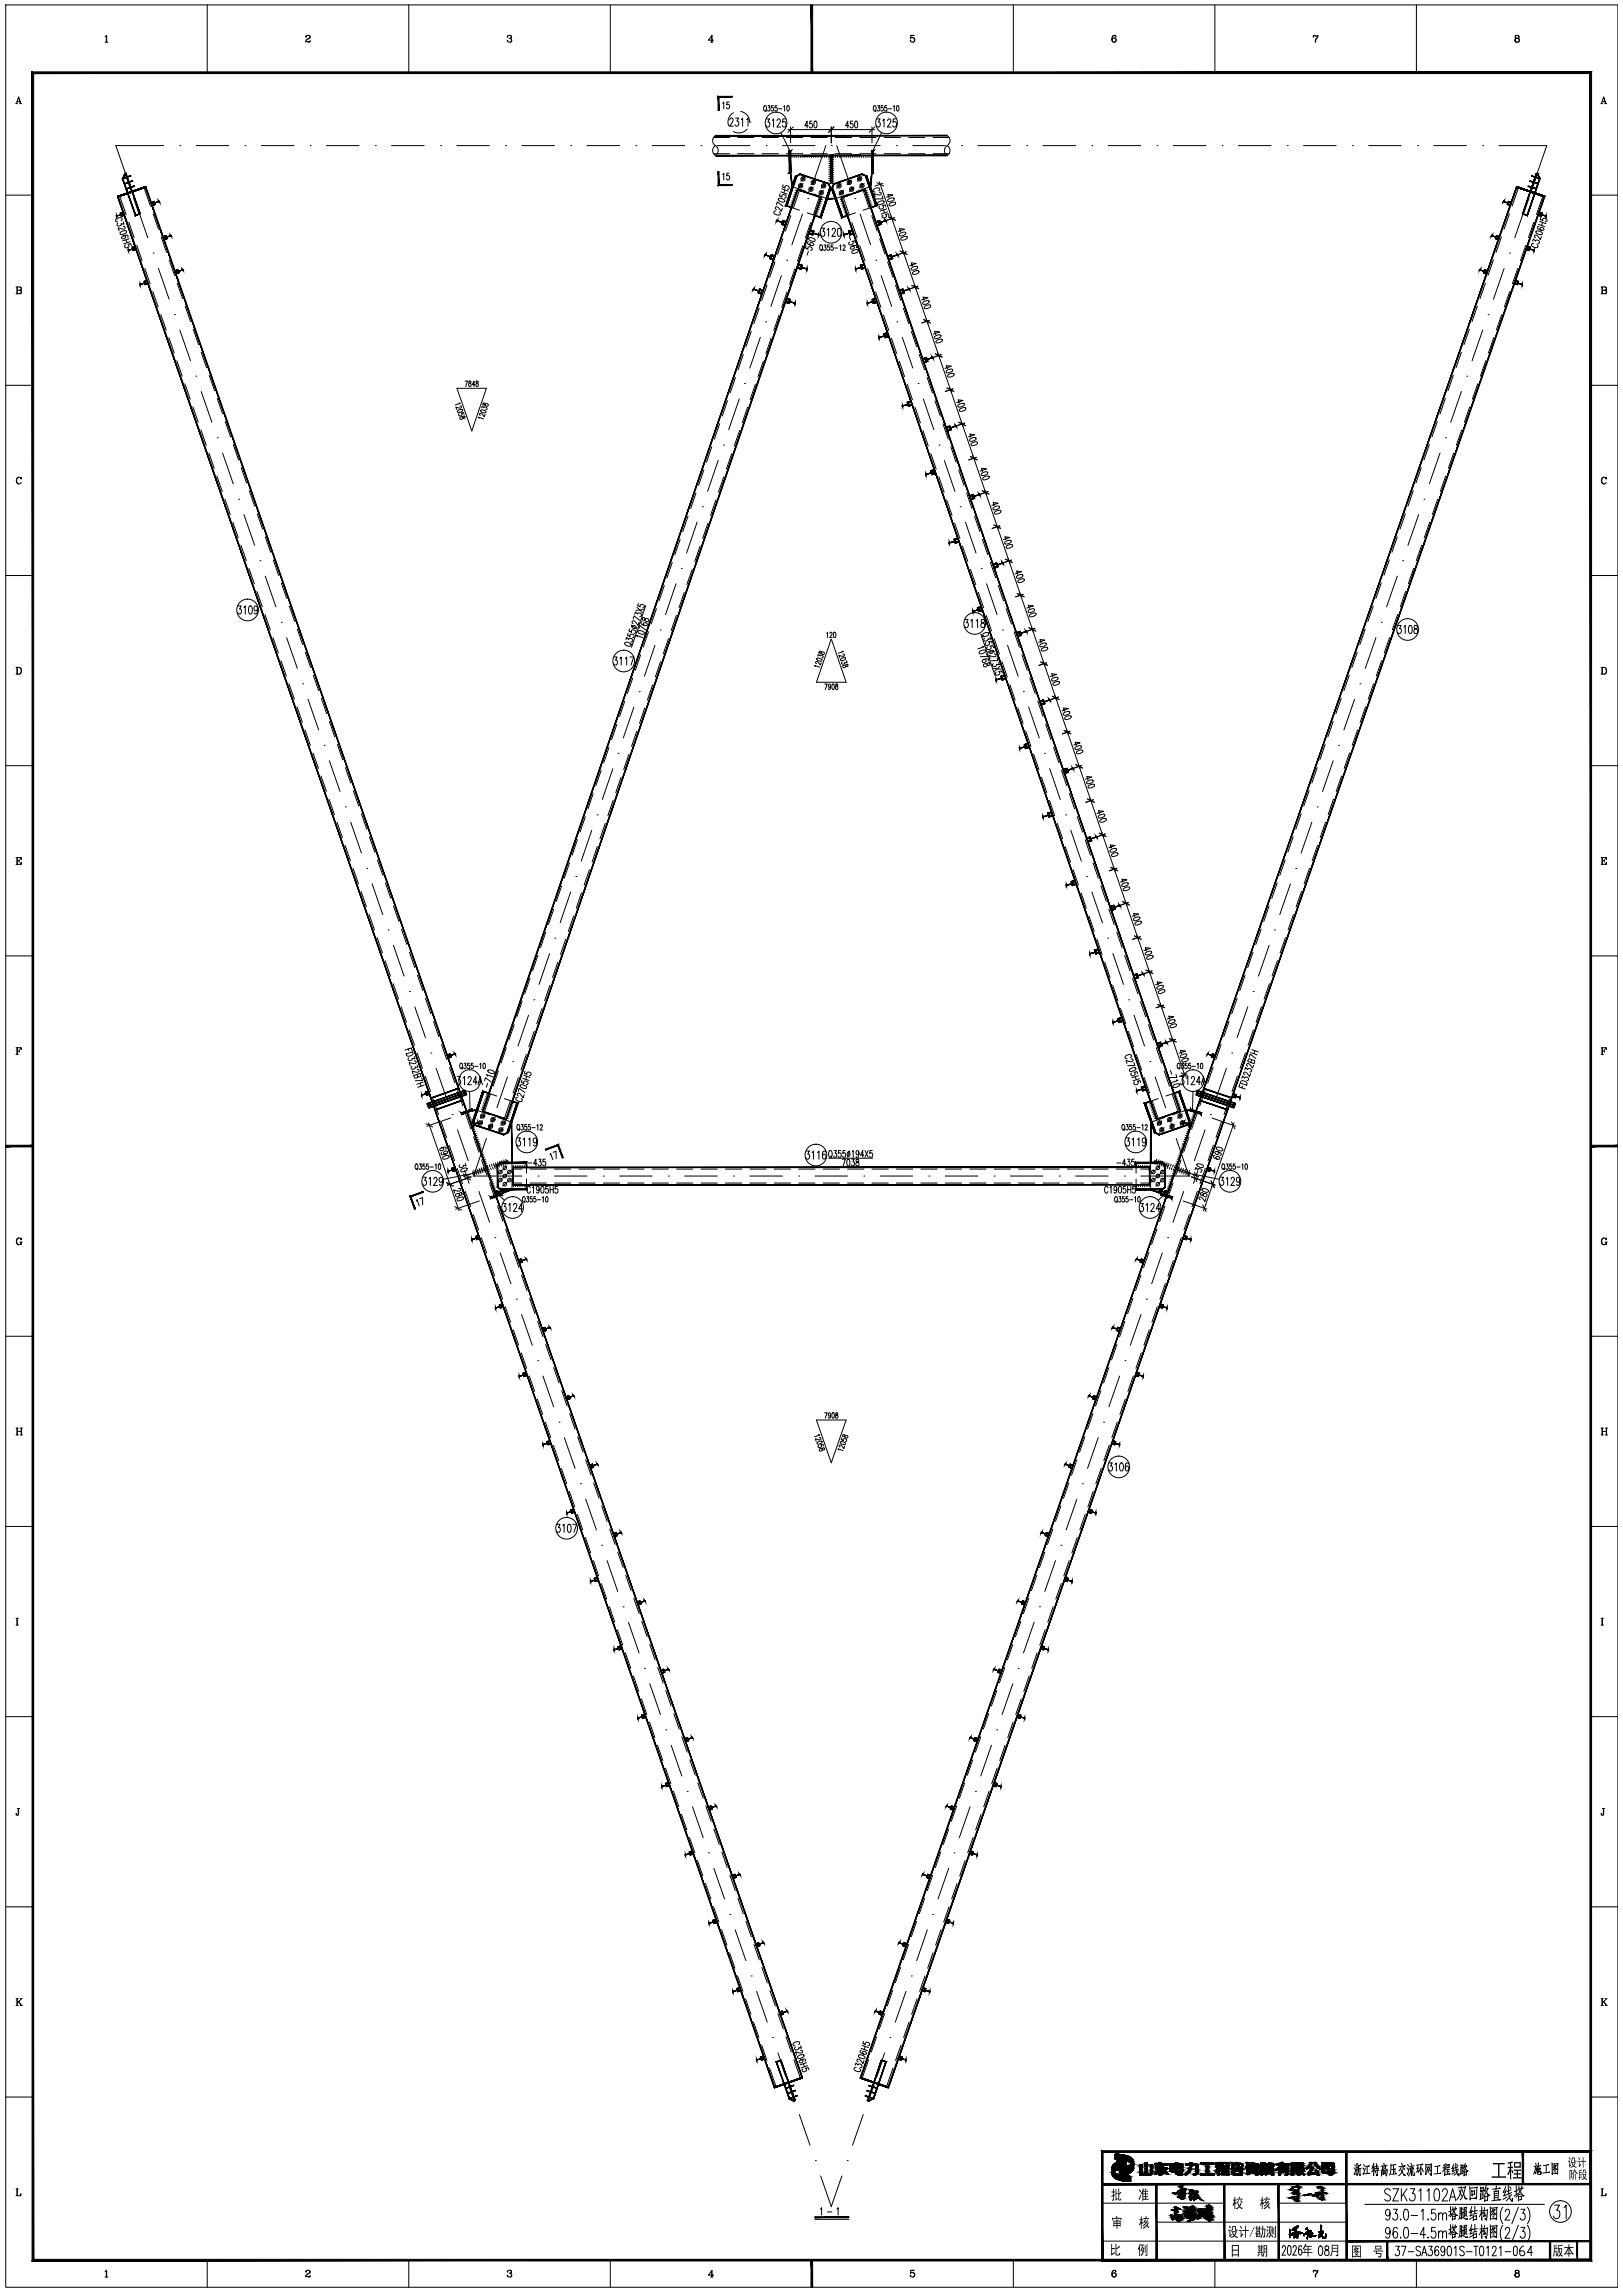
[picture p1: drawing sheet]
<svg xmlns="http://www.w3.org/2000/svg" width="598mm" height="845mm" viewBox="0 0 598 845" stroke-linecap="round" stroke-linejoin="round" font-family="sans-serif">
<!-- layer: 4 -->
<g fill="none" stroke="#000" stroke-width=".37">
<path d="M60.3 53.7h-17.6l3.9 11.2M66.3 53.7h.1M72.3 53.7h12M90.3 53.7h.1M96.3 53.7h12M114.3 53.7h.1M120.3 53.7h12M138.3 53.7h.1M144.3 53.7h12M162.3 53.7h.1M168.3 53.7h12M186.3 53.7h.1"/>
<path d="M192.3 53.7h12M210.3 53.7h.1M216.3 53.7h12M234.3 53.7h.1M240.3 53.7h12M258.3 53.7h.1M264.3 53.7h12M282.3 53.7h.1M288.3 53.7h12M304.3 53.7l-4.8 13.8M306.3 53.7h.1M308.3 53.7l4.7 13.8"/>
<path d="M312.3 53.7h12M330.3 53.7h.1M336.3 53.7h12M354.3 53.7h.1M360.3 53.7h12M378.3 53.7h.1M384.3 53.7h12M402.3 53.7h.1M408.3 53.7h12M426.3 53.7h.1M432.3 53.7h12M450.3 53.7h.1"/>
<path d="M456.3 53.7h12M474.3 53.7h.1M480.3 53.7h12M498.3 53.7h.1M504.3 53.7h12M522.3 53.7h.1M528.3 53.7h12M546.3 53.7h.1M552.3 53.7h17.6l-3.9 11.2M48.6 70.6h.1M50.5 76.3l3.9 11.3M295.7 78.9l-3.9 11.3"/>
<path d="M297.6 73.2h.1M314.9 73.2h.1M316.9 78.9l3.9 11.3M562 76.3l-3.9 11.3M564 70.6h.1M56.4 93.3h.1M58.4 98.9l3.9 11.4M289.8 95.9h.1M322.7 95.9h.1M554.1 98.9l-3.9 11.4M556.1 93.3h.1M64.3 115.9h.1"/>
<path d="M282.1 118.6h.1M287.9 101.6l-3.9 11.3M324.7 101.6l3.8 11.3M330.5 118.6h.1M548.3 115.9h.1M66.3 121.6l3.9 11.3M72.2 138.6h.1M280.1 124.3l-3.9 11.3M332.4 124.3l3.9 11.3M540.4 138.6h.1M546.3 121.6l-3.9 11.3M74.1 144.3l4 11.3"/>
<path d="M272.4 147l-3.9 11.3M274.3 141.3h.1M338.2 141.3h.1M340.2 147l3.9 11.3M538.4 144.3l-3.9 11.3M80 161.3h.1M82 166.9l3.9 11.4M264.6 169.7l-3.9 11.4M266.5 164h.1M346 164h.1M347.9 169.7l3.9 11.4M530.5 166.9l-3.9 11.4"/>
<path d="M532.5 161.3h.1M87.9 184h.1M89.9 189.6l3.9 11.3M256.8 192.4l-3.8 11.4M258.8 186.7h.1M353.8 186.7h.1M355.7 192.4l3.9 11.4M522.7 189.6l-4 11.3M524.6 184h.1M95.8 206.6h.1M97.7 212.3l4 11.3M249.1 215.1l-3.9 11.4"/>
<path d="M251 209.4h.1M361.5 209.4h.1M363.5 215.1l3.8 11.4M514.8 212.3l-3.9 11.3M516.8 206.6h.1M103.6 229.3h.1M105.6 235l3.9 11.3M241.3 237.8l-3.9 11.4M243.2 232.1h.1M369.3 232.1h.1M371.2 237.8l3.9 11.4M506.9 235l-3.9 11.3"/>
<path d="M508.9 229.3h.1M111.5 252h.1M113.5 257.6l3.9 11.4M235.5 254.9h.1M377 254.9h.1M499.1 257.6l-4 11.4M501 252h.1M119.4 274.6h.1M227.7 277.6h.1M233.6 260.5l-3.9 11.4M379 260.5l3.9 11.4M384.8 277.6h.1"/>
<path d="M493.2 274.6h.1M121.3 280.3l4 11.3M127.3 297.3h.1M225.8 283.2l-3.9 11.4M386.8 283.2l3.8 11.4M485.3 297.3h.1M491.2 280.3l-3.9 11.3M129.2 303l4 11.3M135.1 320h.1M218 306l-3.9 11.3M220 300.3h.1M392.6 300.3h.1"/>
<path d="M394.5 306l3.9 11.3M477.4 320h.1M483.3 303l-3.9 11.3M137.1 325.7l3.9 11.3M210.2 328.7l-3.8 11.3M212.2 323h.1M400.3 323h.1M402.3 328.7l3.9 11.3M475.4 325.7l-3.9 11.3M143 342.7h.1M144.9 348.3l4 11.4M202.5 351.4l-3.9 11.3"/>
<path d="M204.4 345.7h.1M408.1 345.7h.1M410 351.4l3.9 11.3M467.6 348.3l-3.9 11.4M469.5 342.7h.1M150.9 365.3h.1M152.8 371l4 11.3M194.7 374.1l-3.9 11.3M196.7 368.4h.1M415.9 368.4h.1M417.8 374.1l3.9 11.3M459.7 371l-3.9 11.3"/>
<path d="M461.7 365.3h.1M158.7 388h.1M160.7 393.7l3.9 11.3M187 396.8l-3.9 11.3M188.9 391.1h.1M423.6 391.1h.1M425.6 396.8l3.9 11.3M451.8 393.7l-3.9 11.3M453.8 388h.1M166.6 410.7h.1M168.6 416.3l3.9 11.4M179.2 419.5l-4.7 13.8"/>
<path d="M181.1 413.8h.1M431.4 413.8h.1M433.3 419.5l4.8 13.8M444 416.3l-4 11.4M445.9 410.7h.1M174.5 433.3h.1M174.5 433.3h17.8M176.4 439l4 11.4M198.3 433.3h.1M204.3 433.3h12M222.3 433.3h.1M228.3 433.3h12"/>
<path d="M246.3 433.3h.1M252.3 433.3h12M270.3 433.3h.1M276.3 433.3h12M294.3 433.3h.1M300.3 433.3h12M318.3 433.3h.1M324.3 433.3h12M342.3 433.3h.1M348.3 433.3h12M366.3 433.3h.1M372.3 433.3h12"/>
<path d="M390.3 433.3h.1M396.3 433.3h12M414.3 433.3h.1M420.3 433.3h17.8M436.1 439l-3.9 11.4M438.1 433.3h.1M182.3 456h.1M430.2 456h.1M184.3 461.7l3.9 11.3M190.2 478.7h.1M422.3 478.7h.1M428.2 461.7l-3.9 11.3"/>
<path d="M192.2 484.4l3.9 11.3M420.4 484.4l-4 11.3M198.1 501.4h.1M200 507l4 11.4M412.5 507l-3.9 11.4M414.5 501.4h.1M206 524h.1M207.9 529.7l4 11.3M404.6 529.7l-3.9 11.3M406.6 524h.1M213.8 546.7h.1M215.8 552.4l3.9 11.3"/>
<path d="M396.7 552.4l-3.9 11.3M398.7 546.7h.1M221.7 569.4h.1M223.7 575l3.9 11.4M388.9 575l-4 11.4M390.8 569.4h.1M229.6 592.1h.1M231.5 597.7l4 11.4M381 597.7l-3.9 11.4M383 592.1h.1M237.4 614.7h.1M375.1 614.7h.1"/>
<path d="M239.4 620.4l3.9 11.3M245.3 637.4h.1M367.2 637.4h.1M373.1 620.4l-3.9 11.3M247.3 643.1l3.9 11.3M365.3 643.1l-4 11.3M253.2 660.1h.1M255.1 665.7l4 11.4M357.4 665.7l-3.9 11.4M359.4 660.1h.1M261 682.7h.1M263 688.4l4 11.3"/>
<path d="M349.5 688.4l-3.9 11.3M351.5 682.7h.1M268.9 705.4h.1M270.9 711.1l3.9 11.3M341.7 711.1l-4 11.3M343.6 705.4h.1M276.8 728.1h.1M278.7 733.8l4 11.3M333.8 733.8l-3.9 11.3M335.8 728.1h.1M284.6 750.8h.1M286.6 756.4l4 11.4"/>
<path d="M325.9 756.4l-3.9 11.4M327.9 750.8h.1M292.5 773.4h.1M294.5 779.1l3.9 11.3M318.1 779.1l-4 11.3M320 773.4h.1M300.4 796.1h.1M312.1 796.1h.1M302.4 801.8l3.9 11.2 3.9-11.2"/>
</g>
<!-- layer: 0 -->
<g fill="#000" stroke="#000" stroke-width=".37">
<path d="M411 793.8h.5zM413.3 795.9h1.7zM414.9 798.9h2.8zM414.6 795.6h.4zM416.5 796.8h1.1l-.3 .3zM425.7 797.7h4.6zM426.9 797h.8zM427.7 798.9h.8zM433 797.2h.8zM434.8 797.6h.9zM435 798.5h.8zM436.9 797.8h4.4z"/>
<path d="M442.7 797.4h4.5zM448 798.4h1.7zM448.1 796.9h.5zM448.9 796.9h.8zM449.2 796.8h.5zM450.6 798.5h2.2zM450.6 798.5h2.1zM454.6 799.4h.3zM454.6 798h.4zM457.4 798.1h.6zM459 798.7h1.1zM459.3 798.7h.8z"/>
<path d="M459.7 797.8h.6zM460.5 798.2h.3zM462.2 799.2h.5zM466.4 797.2h2.5zM470.2 799.7h.2zM476.9 799.7h.6zM479.5 797.4h.8zM481.3 799.1h.4zM485.9 799.1h.4zM485.9 799.1l.4 .1zM412.4 802h.4zM412.7 802.2h3.8z"/>
<path d="M414.7 801.7h.9zM414.9 801.7h.5zM415.9 803.8h.2zM423.5 800.9h1.1zM423.7 800.9h.9zM425.5 801.1h.4zM430 801.1l.3 .1zM431.4 816.2h.3zM431.4 816.1h.2zM431.5 800.2h4.3zM431.5 816.6h.3zM432 817.9h.2z"/>
<path d="M432.3 814.2h.9zM432.2 816.8h.2zM432.6 816.5h1zM432.9 813.2h.2zM433 816.4h2.3zM433 813.4h.3zM432.9 813.2h.1zM433 817.1h.3zM433.1 814h.8zM433 815.8h.2zM433 816.8h.2zM433.3 816.3h1.9z"/>
<path d="M433.1 817.4h.2zM433.1 813.5h.2zM433.3 817.3h.7zM433.4 813.9h1.2zM433.5 816.3h1.6zM433.5 815.1h.3zM433.3 817.5h.2zM433.6 815.1h.2zM433.6 801.3h2.2zM433.7 813.8h.8zM433.8 818.1h.2zM433.9 801.3h1.9z"/>
<path d="M433.9 816.9h.3zM434 818.4h.4zM434 813.7h.3zM434.1 818.4h.2zM434.4 818h.4zM436.6 815.8h.2zM436.6 815.7h.2zM436.7 815.6h.2zM436.7 815.5h.2zM436.7 801.3h.3zM436.8 814.9h.2zM436.9 814.8h.1z"/>
<path d="M436.9 814.7h.2zM436.9 814.5h.2zM436.9 814.4h.2zM437.2 815.8h.2zM437 813.7h.2zM437 813.9h.2zM437 813.4h.2zM437 813.6h.2zM437.3 815.2h.2zM437.4 817.4h.2zM437.5 814.8h.2zM437.7 814.9h.5z"/>
<path d="M437.8 818.4h.5zM437.6 816.9h.2zM437.6 817h.2zM437.9 814.8h.3zM437.7 816.9h.2zM437.7 816.7h.2zM437.7 814.5h.2zM437.8 814.5h.2zM437.8 816.5h.2zM438 816.6h.1zM438.1 814.1h.2zM437.9 814.8h.2z"/>
<path d="M438 814.3h.2zM438.1 814.2h.2zM438.1 815.8h.2zM438.2 814h.2zM438.3 817.2h.2zM438.7 817.9h.5zM438.9 815.9h.6zM438.8 813.3h.2zM439 813h.7zM438.8 817.5h.2zM439 815.4h.1zM439.2 816h.2z"/>
<path d="M439.3 818h.4zM439.3 816h.1zM439.4 815.5h.2zM439.4 815.3h.2zM439.5 815.1h.2zM439.6 814.3h.2zM439.6 813.6h.2zM439.6 814h.2zM439.9 815.8h.8zM439.7 816h.2zM439.8 816.4h.2zM439.8 816.3h.2z"/>
<path d="M440.2 817h.2zM440 817.3h.2zM440.3 816.8h.2zM440.5 816.4h.2zM440.6 816.1h.2zM442.4 801.4h5zM448.5 801.4h.6zM459.4 801.2l.2 .1zM459.4 801.2h.3zM460.1 800.5h.7zM460.2 800.5h.6zM461.2 800.7h1.5z"/>
<path d="M466.2 801.3h.2zM468.1 801.2h1.3zM468.6 801.4h.2zM473.7 801.1h1zM473.9 801.1h.8zM475.3 810h.2zM475.5 806.8h.2zM475.6 806.7h.1zM475.7 806.6h.1zM475.8 806.5h.2zM476.6 809.3h.5zM476.7 809.5h.3z"/>
<path d="M476.6 808.2h.3zM477 807.4h.4zM476.8 807.8h.2zM476.8 809.3h.2zM476.8 807.7h.3zM476.9 807.5h.2zM477.7 807.7h.2zM477.7 811.2h.2zM477.9 801.3h1zM477.8 811.2h.1zM477.8 807.4h.2zM477.8 807.3h.2z"/>
<path d="M478 807.2h.2zM478 807.1h.2zM480.2 801.4h.4zM481.9 801.3h.6zM482.2 808.5h1zM482.8 800.7h2.9zM482.8 808.5h.3zM483.8 809.2h.3zM483.9 809h.7zM485 808h.2zM486 807.9h.2zM486.4 805.6h.2z"/>
<path d="M486.6 808.3h1.2zM487 810.6h.2zM487.6 808.1h1.2zM487.7 808.1h1.1zM487.8 800.8h2.1zM488.6 808.3h.2zM490.2 801h1.1zM490.5 800.9h.9z"/>
<path d="M298.8 1.8l.6 25v-25zM298.8 1.8l.6 25h-.6z"/>
<path d="M11.8 26.5l.6 806v-805.4zM11.8 26.5l.6 806-.6 .6zM12.4 832.5l-.6 .6 574-.6zM11.8 833.1l574-.6 .6 .6zM585.8 27.1v805.4l.6 .6zM586.4 26.5v806.6l-.6-806zM12.4 27.1h573.4l.6-.6zM11.8 26.5h574.6l-574 .6z"/>
<path d="M264.9 35.9h4.8v-.4zM264.6 35.5h5.1l-4.8 .4zM264.6 35.5l.3 5.2v-4.8zM264.6 35.5l.3 5.2h-.3z"/>
<path d="M263.6 57.2v.2l85.4-.2zM263.6 57.4l85.4-.2v.2z"/>
<path d="M295.4 57.4h21.7v-.2zM295.4 57.2h21.7l-21.7 .2z"/>
<path d="M263.6 50.1h85.4v-.2zM263.6 49.9h85.4l-85.4 .2z"/>
<path d="M42.8 79.5l.2 .4zM42.9 79.4l.1 .5z"/>
<path d="M43.4 72.3l.1 .3 10.2-3.8zM43.5 72.6l10.2-3.8v.2z"/>
<path d="M43.4 72.3l.1 .3 10.2-3.8zM43.5 72.6l10.2-3.8v.2z"/>
<path d="M43.4 72.3l.1 .3 10.2-3.8zM43.5 72.6l10.2-3.8v.2z"/>
<path d="M43 79.6l1.5-.5zM43 79.6l1.5-.4zM42.9 79.4v.3zM42.8 79.5l.1 .2z"/>
<path d="M44.4 78.5l.4 1.2zM44.3 78.6l.4 1.1z"/>
<path d="M44.7 78.7l.1 .7zM44.6 78.7l.2 .7z"/>
<path d="M44.3 78.5l1.2-.3zM44.3 78.5l1.2-.3z"/>
<path d="M44.6 78.6l1-.1zM44.6 78.6l1-.1z"/>
<path d="M44.9 79.3l.9-.2zM44.9 79.3l.9-.2z"/>
<path d="M44.7 79.6l1.1-.4zM44.7 79.6l1.1-.3z"/>
<path d="M46.4 63.9l-.3 .3 .4-.1zM45.9 64l.5-.1-.3 .3zM45.9 64l-.6 1.8 .8-1.6zM45.9 64l-.6 1.8h-.2zM45.1 65.8l4.9 13.4-4.7-13.4zM45.1 65.8l4.9 13.4-.2 .3zM50 79.2l-.2 .3 1.7-.8zM49.8 79.5l1.7-.8 .1 .2z"/>
<path d="M46.3 64l5.2 14.8h.2zM46.3 64l.2-.1 5.2 14.9z"/>
<path d="M43.5 72.6l10.2-3.6v-.2zM43.4 72.3l10.3-3.5-10.2 3.8z"/>
<path d="M43.5 72.6l10.2-3.6v-.2zM43.4 72.3l10.3-3.5-10.2 3.8z"/>
<path d="M43.5 72.6l10.2-3.6v-.2zM43.4 72.3l10.3-3.5-10.2 3.8z"/>
<path d="M43.5 72.6l10.2-3.6v-.2zM43.4 72.3l10.3-3.5-10.2 3.8z"/>
<path d="M43.5 72.6l10.2-3.6v-.2zM43.4 72.3l10.3-3.5-10.2 3.8z"/>
<path d="M43.5 72.6l10.2-3.6v-.2zM43.4 72.3l10.3-3.5-10.2 3.8z"/>
<path d="M43.5 72.6l10.2-3.6v-.2zM43.4 72.3l10.3-3.5-10.2 3.8z"/>
<path d="M43.5 72.6l10.2-3.6v-.2zM43.4 72.3l10.3-3.5-10.2 3.8z"/>
<path d="M43.5 72.6l10.2-3.6v-.2zM43.4 72.3l10.3-3.5-10.2 3.8z"/>
<path d="M43.5 72.6l10.2-3.6v-.2zM43.4 72.3l10.3-3.5-10.2 3.8z"/>
<path d="M53.6 68.9l242.1 696.7-241.9-696.8zM53.6 68.9l242.1 696.7-.3 .1z"/>
<path d="M55.7 74.6l1.1-.4zM55.7 74.7l1.1-.5z"/>
<path d="M55.7 74.8l.9-.3zM55.8 74.9l.8-.4z"/>
<path d="M56 75.5l.9-.3zM56 75.6l.9-.4z"/>
<path d="M56 75.7l1.2-.4zM56.1 75.8l1.1-.5z"/>
<path d="M56.6 74.5l.3 .7zM56.6 74.5l.3 .7z"/>
<path d="M57 74.7l1.5-.5zM57 74.8l1.6-.5zM58.4 74l.2 .3zM58.4 74l.2 .3z"/>
<path d="M56.7 74.2l.4 1.2zM56.7 74.2l.5 1.1z"/>
<path d="M58.4 74l.3 .5zM58.4 74l.3 .5z"/>
<path d="M264.6 68.4h5.1v-.4zM264.9 68h4.8l-5.1 .4zM264.6 63.2v5.2l.3-.4zM264.6 63.2h.3v4.8z"/>
<path d="M293.5 64.8l-3.8 11 .2 .1zM293.5 64.8h.2l-3.8 11.1z"/>
<path d="M290.7 63.8h.6v-.3zM291 63.5h.3l-.6 .3zM290.7 55.5v8.3l.3-.3zM290.7 55.5l.3 .3v7.7zM290.7 55.5l.3 .3 .4-.3zM291 55.8l.4-.3zM291.1 55.8l.3 7.8v-8.1zM291.1 55.8l.3 7.8h-.3z"/>
<path d="M289.3 75.8l2.3 .8 .1-.3zM289.3 75.8l.4-.2 2 .7zM293.1 64.9l-3.8 10.9 .4-.2zM293.1 64.9l.2 .2-3.6 10.5zM293.1 64.9l.2 .2 1.6-1.1zM293.3 65.1l1.6-1.1v.3zM294.9 64v.3l10.5 3.3zM294.9 64.3l10.5 3.3-.2 .2zM305.4 67.6l-.2 .2 1 1.6zM305.2 67.8l1 1.6h-.2zM306 69.4l-3.5 10.9 3.7-10.9zM306 69.4l-3.5 10.9-.2-.3zM300.2 79.5l2.3 .8-.2-.3zM300.3 79.3l2 .7-2.1-.5z"/>
<path d="M291.1 63.7l.6 5.1h.3zM291.1 63.7l.3-.1 .6 5.2z"/>
<path d="M293.8 69.8l-115.9 339.7 116.1-339.6zM293.8 69.8l-115.9 339.7-.2-.1z"/>
<path d="M293.9 70l8.6 2.9 .1-.2zM294 69.7l8.6 3-8.7-2.7z"/>
<path d="M304.8 73.1v.2l2.9-.2zM304.8 73.3l2.9-.2v.2z"/>
<path d="M306 67.2v.2l.4-.2zM306 67.4l.4-.2 .2 .2zM306.4 57.4v9.8l.2 .2zM306.4 57.4l.2-.2v10.2zM306.2 57.4l.4-.2zM305.9 57.2h.7l-.4 .2zM305.9 57.2l.3 10.1v-9.9zM305.9 57.2l.3 10.1h-.3z"/>
<path d="M310 72.7v.2l8.6-3.2zM310 72.9l8.6-3.2v.3z"/>
<path d="M318.5 69.9l116.3 339.5-116.1-339.6zM318.5 69.9l116.3 339.5-.2 .1z"/>
<path d="M321.1 63.6l-.6 5.2h.3zM321.1 63.6l.3 .1-.6 5.1z"/>
<path d="M320.8 76.3l.1 .3 2-1zM320.9 76.6l2-1 .3 .2zM319.3 65.1l3.6 10.5 .3 .2zM319.5 64.9l3.7 10.9-3.9-10.7zM317.7 64.3l1.6 .8 .2-.2zM317.7 64l1.8 .9-1.8-.6zM307.4 67.8l10.3-3.5v-.3zM307.2 67.6l10.5-3.6-10.3 3.8zM307.2 67.6l-.6 1.8 .8-1.6zM307.2 67.6l-.6 1.8h-.3zM306.3 69.4l3.9 10.6-3.6-10.6zM306.3 69.4l3.9 10.6-.2 .3zM310.2 80l-.2 .3 2.2-1zM310 80.3l2.2-1 .1 .2z"/>
<path d="M321.3 63.5v.3l.3-.3zM321.3 63.8l.3-.3 .2 .3zM321.6 55.8v7.7l.2 .3zM321.6 55.8l.2-.3v8.3zM321.4 55.8l.4-.3zM321.1 55.5h.7l-.4 .3zM321.1 55.5l.3 8.1v-7.8zM321.1 55.5l.3 8.1h-.3z"/>
<path d="M318.8 64.8l3.8 11.1 .2-.1zM318.8 64.8h.3l3.7 11z"/>
<path d="M554 74l-.2 .5zM554.1 74l-.3 .5z"/>
<path d="M555.8 74.2l-.5 1.1zM555.7 74.2l-.4 1.1z"/>
<path d="M554.1 74.2l1.5 .5zM553.9 74.3l1.6 .5zM554.1 74l-.2 .3zM554 74l-.1 .3z"/>
<path d="M555.9 74.5l-.3 .7zM555.8 74.5l-.2 .7z"/>
<path d="M555.4 75.3l1.1 .5zM555.4 75.3l1.1 .5z"/>
<path d="M555.7 75.2l.8 .4zM555.7 75.2l.8 .4z"/>
<path d="M555.9 74.5l.9 .4zM555.9 74.5l.9 .4z"/>
<path d="M555.8 74.2l1.1 .4zM555.8 74.2l1 .5z"/>
<path d="M558.9 68.8l-.1 .2 10.3 3.3zM558.8 69l10.3 3.3-.1 .3z"/>
<path d="M558.9 68.8l-.1 .2 10.3 3.3zM558.8 69l10.3 3.3-.1 .3z"/>
<path d="M558.9 68.8l-.1 .2 10.3 3.3zM558.8 69l10.3 3.3-.1 .3z"/>
<path d="M558.9 68.8l-.1 .2 10.3 3.3zM558.8 69l10.3 3.3-.1 .3z"/>
<path d="M558.9 68.8l-.1 .2 10.3 3.3zM558.8 69l10.3 3.3-.1 .3z"/>
<path d="M558.9 68.8l-.1 .2 10.3 3.3zM558.8 69l10.3 3.3-.1 .3z"/>
<path d="M558.9 68.8l-.1 .2 10.3 3.3zM558.8 69l10.3 3.3-.1 .3z"/>
<path d="M558.9 68.8l-.1 .2 10.3 3.3zM558.8 69l10.3 3.3-.1 .3z"/>
<path d="M558.9 68.8l-.1 .2 10.3 3.3zM558.8 69l10.3 3.3-.1 .3z"/>
<path d="M558.9 68.8l-.1 .2 10.3 3.3zM558.8 69l10.3 3.3-.1 .3z"/>
<path d="M558.7 68.8l-241.6 696.9 241.9-696.8zM558.7 68.8l-241.6 696.9-.2-.1z"/>
<path d="M566 63.9l-5.1 14.9h.2zM566 63.9l.2 .1-5.1 14.8z"/>
<path d="M566.1 63.9v.2l.5-.1zM566.1 64.1l.5-.1zM566.6 64l-.2 .2 1.1 1.6zM566.4 64.2l1.1 1.6h-.3zM567.2 65.8l-4.5 13.7 4.8-13.7zM567.2 65.8l-4.5 13.7-.1-.3zM560.9 78.9l1.8 .6-.1-.3zM561 78.7l1.6 .5-1.7-.3z"/>
<path d="M566.7 79.2l1.1 .4zM566.7 79.3l1.1 .3z"/>
<path d="M566.8 79l.9 .3zM566.8 79.1l.9 .2z"/>
<path d="M567 78.3l.9 .3zM567 78.5l.9 .1z"/>
<path d="M567.1 78.1l1.1 .4zM567.1 78.2l1.1 .4z"/>
<path d="M567.9 78.7l-.2 .7zM567.9 78.7l-.2 .7z"/>
<path d="M568.2 78.5l-.4 1.2zM568.2 78.5l-.3 1.2z"/>
<path d="M568 79.1l1.5 .5zM568 79.2l1.6 .5zM569.6 79.4v.3zM569.6 79.4v.3z"/>
<path d="M558.8 69l10.2 3.6 .1-.3zM558.9 68.8l10.2 3.5-10.3-3.3z"/>
<path d="M558.8 69l10.2 3.6 .1-.3zM558.9 68.8l10.2 3.5-10.3-3.3z"/>
<path d="M558.8 69l10.2 3.6 .1-.3zM558.9 68.8l10.2 3.5-10.3-3.3z"/>
<path d="M558.8 69l10.2 3.6 .1-.3zM558.9 68.8l10.2 3.5-10.3-3.3z"/>
<path d="M569.6 79.4v.5zM569.6 79.4v.5z"/>
<path d="M47.2 92l.1 .5zM47.3 92l.2 .5z"/>
<path d="M47.4 92.2l1.5-.4zM47.4 92.2l1.5-.4zM47.3 92v.3zM47.2 92l.1 .3z"/>
<path d="M48.8 91.1l.2 1.2zM48.6 91.2l.4 1.1z"/>
<path d="M49.1 91.3l.2 .7zM49 91.3l.2 .7z"/>
<path d="M48.7 91.1l1.1-.3zM48.7 91.1l1.1-.3z"/>
<path d="M49 91.2l.9-.1zM49 91.2l.9-.1z"/>
<path d="M49.2 91.9l.9-.2zM49.2 91.9l.9-.2z"/>
<path d="M49.1 92.2l1.1-.3zM49.1 92.2l1.1-.3z"/>
<path d="M60 87.2l1.2-.4zM60.1 87.3l1.1-.4z"/>
<path d="M60.1 87.4l.9-.3zM60.2 87.5l.8-.4z"/>
<path d="M60.3 88l.9-.3zM60.4 88.2l.8-.5z"/>
<path d="M60.4 88.3l1.1-.4zM60.5 88.4l1.1-.4z"/>
<path d="M61 87.2l.3 .6zM61 87.2l.3 .6z"/>
<path d="M61.3 87.3l1.5-.5zM61.4 87.4l1.6-.5zM62.8 86.6l.2 .3zM62.8 86.6l.2 .3z"/>
<path d="M61.1 86.8l.5 1.1zM61.1 86.8l.5 1.1z"/>
<path d="M62.8 86.6l.3 .5zM62.8 86.6l.3 .5z"/>
<path d="M64.4 99.8l1.1-.4zM64.5 99.9l1-.5z"/>
<path d="M64.5 100l.9-.3zM64.5 100.1l.9-.4z"/>
<path d="M65.7 99.9l1.5-.5zM65.8 100l1.6-.5zM67.2 99.2l.2 .3zM67.2 99.2l.2 .3z"/>
<path d="M67.2 99.2l.2 .4zM67.2 99.2l.2 .4z"/>
<path d="M282 93.6l-.2 .6zM282.1 93.7l-.3 .5z"/>
<path d="M284.2 93.9l-.5 1.4zM284.1 93.9l-.5 1.4z"/>
<path d="M282 93.9l1.9 .8zM281.9 94l2 .7zM282.1 93.7l-.2 .3zM282 93.6l-.1 .4z"/>
<path d="M284.4 94.3l-.4 .8zM284.3 94.2l-.3 .9z"/>
<path d="M283.7 95.2l1.4 .5zM283.7 95.2l1.3 .6z"/>
<path d="M284.1 95.1l1 .5zM284.1 95.1l1 .5z"/>
<path d="M284.4 94.2l1.1 .4zM284.4 94.2l1 .5z"/>
<path d="M284.2 93.8l1.3 .6zM284.2 93.8l1.3 .6z"/>
<path d="M286.3 81l-.2 .6zM286.4 81.1l-.3 .5z"/>
<path d="M288.5 81.3l-.4 1.4zM288.4 81.3l-.5 1.3z"/>
<path d="M286.4 81.3l1.8 .8zM286.2 81.4l2 .7zM286.4 81.1l-.2 .3zM286.3 81l-.1 .4z"/>
<path d="M288.7 81.7l-.4 .8zM288.6 81.6l-.3 .9z"/>
<path d="M288 82.6l1.3 .6zM288 82.6l1.3 .6z"/>
<path d="M288.4 82.4l1.1 .5zM288.4 82.4l1.1 .5z"/>
<path d="M288.7 81.6l1 .5zM288.7 81.6l1 .5z"/>
<path d="M288.5 81.2l1.3 .6zM288.5 81.2l1.3 .6z"/>
<path d="M293.7 98.7l1.4 .4zM293.6 98.8l1.4 .5z"/>
<path d="M293.8 98.4l1.1 .4zM293.8 98.5l1.1 .3z"/>
<path d="M294.1 97.5l1.1 .4zM294 97.7l1.2 .2z"/>
<path d="M294.2 97.3l1.4 .4zM294.1 97.4l1.4 .5z"/>
<path d="M295.1 98l-.1 .8zM295.1 98l-.1 .8z"/>
<path d="M295.5 97.8l-.4 1.4zM295.5 97.8l-.4 1.4z"/>
<path d="M295.3 98.4l1.9 .7zM295.3 98.6l2 .7zM297.3 98.9v.4zM297.3 98.9v.4z"/>
<path d="M297.3 98.9l-.1 .6zM297.3 98.9l-.1 .6z"/>
<path d="M298 86l1.4 .5zM298 86.2l1.4 .4z"/>
<path d="M298.1 85.8l1.1 .3zM298 85.9l1.2 .2z"/>
<path d="M298.4 84.9l1.1 .4zM298.3 85.1l1.2 .2z"/>
<path d="M298.5 84.6l1.4 .5zM298.4 84.8l1.5 .3z"/>
<path d="M299.4 85.3l-.1 .9zM299.4 85.3l-.1 .9z"/>
<path d="M299.8 85.2l-.4 1.4zM299.8 85.2l-.4 1.4z"/>
<path d="M299.6 85.8l1.9 .7zM299.6 86l2 .6zM301.6 86.2v.4zM301.6 86.2v.4z"/>
<path d="M301.6 86.2l-.1 .6zM301.6 86.2l-.1 .6z"/>
<path d="M305.8 69l-3.8 11 .2 .1zM305.8 69h.2l-3.8 11.1z"/>
<path d="M306.5 69l3.8 11.1 .2-.1zM306.5 69h.3l3.7 11z"/>
<path d="M310.8 86.3l.2 .5zM310.9 86.2l.1 .6z"/>
<path d="M311 86.5l1.9-.7zM311 86.5l-.1 .1 2-.6zM310.9 86.2v.4zM310.8 86.3l.1 .3z"/>
<path d="M312.8 85.2l.3 1.4zM312.6 85.2l.5 1.4z"/>
<path d="M313.1 85.3l.2 .9zM313 85.4l.3 .8z"/>
<path d="M312.7 85.1l1.4-.3zM312.7 85.1l1.4-.3z"/>
<path d="M313 85.3l1.2-.2zM313 85.3l1.2-.2z"/>
<path d="M313.3 86.1l1.2-.2zM313.3 86.1l1.2-.2z"/>
<path d="M313.1 86.5l1.5-.3zM313.1 86.5l1.5-.3z"/>
<path d="M315.1 98.9l.2 .6zM315.3 98.9v.6z"/>
<path d="M315.3 99.1l2-.5zM315.3 99.1l-.1 .2 2.1-.7zM315.3 98.9l-.1 .4zM315.1 98.9l.1 .4z"/>
<path d="M317.1 97.8l.3 1.4zM316.9 97.8l.5 1.4z"/>
<path d="M317.4 98l.2 .8zM317.3 98l.3 .8z"/>
<path d="M317 97.7l1.4-.3zM317 97.7l1.4-.3z"/>
<path d="M317.4 97.9l1.1-.2zM317.4 97.9l1.1-.2z"/>
<path d="M317.6 98.8l1.2-.3zM317.6 98.8l1.2-.3z"/>
<path d="M317.5 99.1l1.4-.3zM317.5 99.1l1.4-.3z"/>
<path d="M322.7 81.7l1.4-.5zM322.7 81.8l1.4-.6z"/>
<path d="M322.7 82l1.2-.4zM322.8 82.1l1.1-.5z"/>
<path d="M323 82.8l1.2-.4zM323.1 82.9l1.1-.5z"/>
<path d="M323.1 83.1l1.4-.5zM323.2 83.2l1.4-.4z"/>
<path d="M323.8 81.7l.5 .8zM323.8 81.7l.5 .8z"/>
<path d="M324.3 81.9l1.9-.6zM324.3 82.1l2.1-.7zM326.1 81.1l.3 .3zM326.1 81.1l.3 .3z"/>
<path d="M324 81.3l.5 1.4zM324 81.3l.6 1.3z"/>
<path d="M326.1 81.1l.3 .5zM326.1 81.1l.3 .5z"/>
<path d="M327 94.3l1.4-.5zM327 94.4l1.4-.6z"/>
<path d="M327.1 94.6l1.1-.4zM327.1 94.7l1.1-.5z"/>
<path d="M327.4 95.4l1.1-.3zM327.4 95.6l1.1-.4z"/>
<path d="M327.4 95.7l1.4-.5zM327.5 95.8l1.3-.6z"/>
<path d="M328.1 94.3l.5 .8zM328.1 94.3l.5 .8z"/>
<path d="M328.6 94.5l1.9-.6zM328.7 94.7l2-.7zM330.4 93.7l.3 .3zM330.4 93.7l.3 .3z"/>
<path d="M328.3 93.9l.5 1.4zM328.3 93.9l.7 1.4z"/>
<path d="M330.4 93.7l.4 .5zM330.4 93.7l.4 .5z"/>
<path d="M545.3 99.2l-.2 .4zM545.4 99.2l-.3 .4z"/>
<path d="M545.3 99.4l1.5 .6zM545.2 99.5l1.6 .5zM545.4 99.2l-.2 .3zM545.3 99.2l-.1 .3z"/>
<path d="M547.2 99.7l.8 .4zM547.2 99.7l.8 .4z"/>
<path d="M547 99.4l1.1 .4zM547 99.4l1.1 .5z"/>
<path d="M549.6 86.6l-.1 .5zM549.7 86.6l-.2 .5z"/>
<path d="M551.4 86.8l-.5 1.1zM551.3 86.8l-.4 1.1z"/>
<path d="M549.7 86.8l1.5 .5zM549.5 86.9l1.7 .5zM549.7 86.6l-.2 .3zM549.6 86.6l-.1 .3z"/>
<path d="M551.6 87.2l-.4 .6zM551.5 87.1l-.3 .7z"/>
<path d="M551 87.9l1.1 .4zM551 87.9l1.1 .5z"/>
<path d="M551.3 87.7l.9 .5zM551.3 87.7l.9 .5z"/>
<path d="M551.5 87.1l.9 .4zM551.5 87.1l.9 .4z"/>
<path d="M551.4 86.8l1.1 .4zM551.4 86.8l1.1 .5z"/>
<path d="M562.4 91.8l1.1 .4zM562.3 91.9l1.2 .3z"/>
<path d="M562.4 91.6l.9 .3zM562.4 91.7l.9 .2z"/>
<path d="M562.7 90.9l.9 .3zM562.6 91.1l1 .1z"/>
<path d="M562.7 90.7l1.2 .4zM562.7 90.8l1.2 .3z"/>
<path d="M563.5 91.3l-.3 .7zM563.5 91.3l-.1 .7z"/>
<path d="M563.8 91.1l-.3 1.2zM563.8 91.1l-.3 1.2z"/>
<path d="M563.7 91.7l1.5 .5zM563.6 91.8l1.6 .5zM565.2 92v.3zM565.2 92v.3z"/>
<path d="M565.2 92v.5zM565.2 92l-.1 .5z"/>
<path d="M51.6 104.6l.1 .5zM51.7 104.6l.1 .5z"/>
<path d="M51.8 104.8l1.5-.4zM51.8 104.8l-.1 .1 1.6-.5zM51.7 104.6v.3zM51.6 104.6l.1 .3z"/>
<path d="M53.1 103.7l.3 1.2zM53 103.8l.4 1.1z"/>
<path d="M53.4 103.9l.3 .7zM53.3 103.9l.3 .7z"/>
<path d="M53.1 103.7l1.1-.3zM53.1 103.7l1.1-.3z"/>
<path d="M53.4 103.8l.9-.2zM53.4 103.8l.9-.2z"/>
<path d="M53.6 104.5l.9-.2zM53.6 104.5l.9-.2z"/>
<path d="M53.4 104.8l1.2-.3zM53.4 104.8l1.2-.3z"/>
<path d="M64.7 100.6l.9-.3zM64.7 100.8l.9-.5z"/>
<path d="M64.8 100.9l1.1-.4zM64.8 101l1.2-.4z"/>
<path d="M65.3 99.8l.4 .6zM65.3 99.8l.4 .6z"/>
<path d="M65.5 99.4l.4 1.2zM65.5 99.4l.5 1.1z"/>
<path d="M277.7 106.2l-.2 .6zM277.8 106.3l-.3 .5z"/>
<path d="M279.9 106.5l-.5 1.4zM279.8 106.5l-.5 1.4z"/>
<path d="M277.7 106.5l1.9 .8zM277.5 106.6l2.1 .7zM277.8 106.3l-.3 .3zM277.7 106.2l-.2 .4z"/>
<path d="M280.1 106.9l-.4 .8zM280 106.9l-.3 .8z"/>
<path d="M279.4 107.8l1.3 .7zM279.4 107.8l1.3 .7z"/>
<path d="M279.8 107.7l1 .5zM279.8 107.7l1 .5z"/>
<path d="M280 106.8l1.1 .6zM280 106.8l1.1 .6z"/>
<path d="M279.9 106.4l1.3 .7zM279.9 106.4l1.3 .7z"/>
<path d="M289.4 111.3l1.4 .4zM289.3 111.4l1.5 .3z"/>
<path d="M289.5 111l1.1 .4zM289.4 111.1l1.2 .3z"/>
<path d="M289.8 110.1l1.1 .4zM289.7 110.3l1.2 .2z"/>
<path d="M289.9 109.9l1.4 .4zM289.8 110l1.5 .3z"/>
<path d="M290.8 110.6l-.2 .9zM290.8 110.6l-.2 .9z"/>
<path d="M291.2 110.4l-.5 1.4zM291.2 110.4l-.4 1.4z"/>
<path d="M291 111l1.9 .7zM291 111.2l2 .7zM293 111.5v.4zM293 111.5v.4z"/>
<path d="M293 111.5l-.1 .6zM293 111.5l-.1 .6z"/>
<path d="M319.4 111.5l.2 .6zM319.6 111.5v.6z"/>
<path d="M319.6 111.7l1.9-.7zM319.6 111.7v.2l2-.7zM319.6 111.5v.4zM319.4 111.5l.2 .4z"/>
<path d="M321.4 110.4l.5 1.4zM321.2 110.4l.5 1.4z"/>
<path d="M321.8 110.6l.1 .9zM321.6 110.6l.3 .9z"/>
<path d="M321.3 110.3l1.4-.3zM321.3 110.3l1.4-.3z"/>
<path d="M321.6 110.5l1.2-.2zM321.6 110.5l1.2-.2z"/>
<path d="M321.9 111.4l1.2-.3zM321.9 111.4l1.2-.3z"/>
<path d="M321.8 111.7l1.4-.3zM321.8 111.7l1.4-.3z"/>
<path d="M331.3 106.9l1.4-.5zM331.3 107.1l1.4-.5z"/>
<path d="M331.4 107.2l1.1-.4zM331.4 107.4l1.1-.6z"/>
<path d="M331.7 108l1.1-.3zM331.7 108.2l1.1-.5z"/>
<path d="M331.8 108.3l1.4-.5zM331.8 108.5l1.4-.7z"/>
<path d="M332.5 106.9l.4 .8zM332.5 106.9l.4 .8z"/>
<path d="M332.9 107.1l1.9-.6zM333 107.3l2-.7zM334.7 106.3l.3 .3zM334.7 106.3l.3 .3z"/>
<path d="M332.6 106.5l.5 1.4zM332.6 106.5l.6 1.4z"/>
<path d="M334.7 106.3l.4 .5zM334.7 106.3l.4 .5z"/>
<path d="M547.1 99.4l-.6 1.1zM546.9 99.4l-.4 1.1z"/>
<path d="M547.2 99.8l-.3 .6zM547.1 99.7l-.2 .7z"/>
<path d="M546.6 100.5l1.2 .4zM546.6 100.5l1.1 .5z"/>
<path d="M546.9 100.3l.9 .5zM546.9 100.3l.9 .5z"/>
<path d="M558 104.4l1.1 .4zM557.9 104.5l1.2 .3z"/>
<path d="M558.1 104.2l.8 .3zM558 104.3l.9 .2z"/>
<path d="M558.3 103.5l.9 .3zM558.2 103.6l1 .2z"/>
<path d="M558.4 103.3l1.1 .4zM558.3 103.4l1.2 .3z"/>
<path d="M559.1 103.9l-.2 .7zM559.1 103.9l-.1 .7z"/>
<path d="M559.4 103.7l-.3 1.2zM559.4 103.7l-.3 1.2z"/>
<path d="M559.3 104.3l1.5 .5zM559.2 104.4l1.7 .5zM560.9 104.6v.3zM560.9 104.6v.3z"/>
<path d="M560.9 104.6l-.1 .5zM560.9 104.6l-.2 .5z"/>
<path d="M323.7 124.1l.2 .6zM323.9 124.1v.6z"/>
<path d="M324 124.3l1.8-.7zM324 124.3l-.1 .2 2-.7zM323.9 124.1v.4zM323.7 124.1l.2 .4z"/>
<path d="M325.7 123l.5 1.4zM325.5 123.1l.5 1.4z"/>
<path d="M326.1 123.2l.1 .9zM325.9 123.2l.3 .9z"/>
<path d="M325.6 123l1.4-.4zM325.6 123l1.4-.4z"/>
<path d="M326 123.1l1.1-.2zM326 123.1l1.1-.2z"/>
<path d="M326.3 124l1.1-.3zM326.3 124l1.1-.3z"/>
<path d="M326.1 124.3l1.4-.3zM326.1 124.3l1.4-.3z"/>
<path d="M339.9 132.2l1.4-.5zM340 132.3l1.3-.6z"/>
<path d="M340 132.4l1.1-.3zM340.1 132.6l1-.5z"/>
<path d="M340.3 133.3l1.1-.4zM340.3 133.4l1.1-.5z"/>
<path d="M340.4 133.6l1.4-.5zM340.4 133.7l1.4-.5z"/>
<path d="M341.1 132.2l.4 .7zM341.1 132.2l.4 .7z"/>
<path d="M341.5 132.4l1.9-.7zM341.6 132.5l2-.7zM343.4 131.5l.2 .3zM343.4 131.5l.2 .3z"/>
<path d="M341.3 131.8l.6 1.3zM341.3 131.8l.6 1.3z"/>
<path d="M343.4 131.5l.3 .5zM343.4 131.5l.3 .5z"/>
<path d="M332.4 149.4l.1 .5zM332.5 149.3v.6z"/>
<path d="M332.6 149.5l1.9-.5zM332.6 149.5l-.1 .2 2-.7zM332.5 149.3v.4zM332.4 149.4l.1 .3z"/>
<path d="M334.3 148.2l.5 1.4zM334.2 148.3l.4 1.4z"/>
<path d="M334.7 148.4l.1 .9zM334.6 148.5l.2 .8z"/>
<path d="M334.2 148.2l1.4-.5zM334.2 148.2l1.5-.3z"/>
<path d="M334.6 148.4l1.2-.3zM334.6 148.4l1.2-.3z"/>
<path d="M334.9 149.2l1.1-.2zM334.9 149.2l1.1-.2z"/>
<path d="M334.7 149.6l1.4-.3zM334.7 149.6l1.4-.3z"/>
<path d="M348.6 157.4l1.3-.5zM348.6 157.5l1.4-.5z"/>
<path d="M348.6 157.7l1.2-.4zM348.7 157.8l1.1-.5z"/>
<path d="M348.9 158.5l1.1-.4zM349 158.6l1-.5z"/>
<path d="M349 158.8l1.4-.5zM349.1 158.9l1.3-.6z"/>
<path d="M349.7 157.4l.4 .8zM349.7 157.4l.4 .8z"/>
<path d="M350.2 157.6l1.9-.6zM350.2 157.7l2-.7zM352 156.8l.2 .2zM352 156.8l.2 .2z"/>
<path d="M349.9 157l.6 1.4zM349.9 157l.6 1.4z"/>
<path d="M352 156.8l.3 .5zM352 156.8l.3 .5z"/>
<path d="M341 174.6l.2 .6zM341.1 174.6l.1 .6z"/>
<path d="M341.2 174.8l1.9-.5zM341.2 174.8l-.1 .2 2-.7zM341.1 174.6v.4zM341 174.6l.1 .4z"/>
<path d="M342.9 173.5l.5 1.4zM342.8 173.5l.5 1.4z"/>
<path d="M343.3 173.7l.2 .8zM343.2 173.7l.3 .8z"/>
<path d="M342.9 173.4l1.4-.3zM342.9 173.4l1.4-.3z"/>
<path d="M343.2 173.6l1.2-.2zM343.2 173.6l1.2-.2z"/>
<path d="M343.5 174.4l1.2-.2zM343.5 174.4l1.2-.2z"/>
<path d="M343.3 174.8l1.4-.5zM343.3 174.8l1.5-.3z"/>
<path d="M349.6 199.8l.2 .6zM349.8 199.8v.6z"/>
<path d="M349.8 200l2-.5zM349.8 200l-.1 .2 2.1-.7zM349.8 199.8l-.1 .4zM349.6 199.8l.1 .4z"/>
<path d="M351.9 198.9l.2 .9zM351.8 198.9l.3 .9z"/>
<path d="M351.5 198.7l1.4-.5zM351.5 198.7l1.4-.4z"/>
<path d="M351.9 198.8l1.1-.2zM351.9 198.8l1.1-.2z"/>
<path d="M352.1 199.7l1.2-.3zM352.1 199.7l1.2-.3z"/>
<path d="M352 200.1l1.4-.5zM352 200.1l1.4-.4z"/>
<path d="M357.2 182.6l1.4-.4zM357.2 182.8l1.4-.6z"/>
<path d="M357.3 182.9l1.1-.4zM357.3 183l1.1-.3z"/>
<path d="M357.5 183.7l1.2-.3zM357.6 183.9l1.1-.5z"/>
<path d="M357.7 184l1.3-.4zM357.7 184.2l1.4-.5z"/>
<path d="M358.3 182.6l.5 .8zM358.3 182.6l.5 .8z"/>
<path d="M358.8 182.9l1.9-.7zM358.8 183l2.1-.7zM360.6 182l.3 .3zM360.6 182l.3 .3z"/>
<path d="M358.5 182.2l.6 1.4zM358.5 182.2l.6 1.4z"/>
<path d="M360.6 182l.3 .5zM360.6 182l.2 .6z"/>
<path d="M351.6 198.7l.3 1.4zM351.4 198.7l.5 1.4z"/>
<path d="M365.8 207.8l1.4-.4zM365.8 208l1.4-.5z"/>
<path d="M365.9 208.1l1.1-.4zM365.9 208.3l1.1-.6z"/>
<path d="M366.2 209l1.1-.4zM366.2 209.1l1.1-.4z"/>
<path d="M366.3 209.2l1.4-.4zM366.3 209.4l1.4-.6z"/>
<path d="M367 207.8l.4 .8zM367 207.8l.4 .8z"/>
<path d="M367.4 208.1l1.9-.7zM367.5 208.2l2-.7zM369.2 207.2l.3 .3zM369.2 207.2l.3 .3z"/>
<path d="M367.1 207.5l.6 1.3zM367.1 207.5l.6 1.3z"/>
<path d="M369.2 207.2l.4 .5zM369.2 207.2l.4 .5z"/>
<path d="M358.2 225.1l.2 .5zM358.4 225v.6z"/>
<path d="M358.5 225.2l1.9-.5zM358.5 225.2l-.1 .2 2-.7zM358.4 225v.4zM358.2 225.1l.2 .3z"/>
<path d="M360.2 223.9l.5 1.4zM360 224l.5 1.4z"/>
<path d="M360.6 224.1l.1 .9zM360.4 224.2l.3 .8z"/>
<path d="M360.1 223.9l1.4-.5zM360.1 223.9l1.4-.3z"/>
<path d="M360.5 224.1l1.1-.3zM360.5 224.1l1.1-.3z"/>
<path d="M360.8 224.9l1.1-.2zM360.8 224.9l1.1-.2z"/>
<path d="M360.6 225.3l1.4-.5zM360.6 225.3l1.4-.3z"/>
<path d="M374.4 233.1l1.4-.5zM374.5 233.2l1.3-.6z"/>
<path d="M374.5 233.4l1.1-.4zM374.6 233.5l1.1-.4z"/>
<path d="M374.8 234.2l1.1-.4zM374.8 234.4l1.1-.6z"/>
<path d="M374.9 234.5l1.4-.5zM374.9 234.6l1.4-.5z"/>
<path d="M375.6 233.1l.4 .8zM375.6 233.1l.4 .8z"/>
<path d="M376 233.3l1.9-.6zM376.1 233.4l2-.6zM377.9 232.5l.2 .3zM377.9 232.5l.2 .3z"/>
<path d="M375.8 232.7l.6 1.4zM375.8 232.7l.6 1.4z"/>
<path d="M377.9 232.5l.3 .5zM377.9 232.5l.3 .5z"/>
<path d="M366.9 250.3l.2 .6zM367 250.2l.1 .7z"/>
<path d="M367.1 250.5l1.9-.5zM367.1 250.5l-.1 .1 2-.6zM367 250.2v.4zM366.9 250.3l.1 .3z"/>
<path d="M368.8 249.2l.4 1.4zM368.7 249.2l.5 1.4z"/>
<path d="M369.2 249.4l.1 .8zM369.1 249.4l.2 .8z"/>
<path d="M368.7 249.1l1.4-.5zM368.7 249.1l1.5-.3z"/>
<path d="M369.1 249.3l1.2-.2zM369.1 249.3l1.2-.2z"/>
<path d="M369.4 250.1l1.1-.2zM369.4 250.1l1.1-.2z"/>
<path d="M369.2 250.5l1.4-.5zM369.2 250.5l1.4-.3z"/>
<path d="M383.1 258.3l1.3-.5zM383.1 258.5l1.4-.5z"/>
<path d="M383.1 258.6l1.2-.4zM383.2 258.7l1.1-.5z"/>
<path d="M383.4 259.4l1.1-.3zM383.5 259.6l1.1-.4z"/>
<path d="M383.5 259.7l1.4-.5zM383.6 259.9l1.3-.7z"/>
<path d="M384.2 258.3l.3 .9zM384.2 258.3l.4 .8z"/>
<path d="M384.7 258.5l1.9-.6zM384.7 258.7l2.1-.7zM386.5 257.7l.3 .3zM386.5 257.7l.3 .3z"/>
<path d="M384.4 257.9l.6 1.4zM384.4 257.9l.6 1.4z"/>
<path d="M386.5 257.7l.3 .5zM386.5 257.7l.3 .5z"/>
<path d="M375.5 275.5l.2 .6zM375.6 275.5l.1 .6z"/>
<path d="M375.7 275.7l1.9-.6zM375.7 275.7l-.1 .2 2-.7zM375.6 275.5v.4zM375.5 275.5l.1 .4z"/>
<path d="M377.4 274.4l.5 1.4zM377.3 274.5l.5 1.3z"/>
<path d="M377.8 274.6l.2 .9zM377.7 274.6l.3 .9z"/>
<path d="M377.4 274.4l1.4-.4zM377.4 274.4l1.4-.4z"/>
<path d="M377.7 274.5l1.2-.2zM377.7 274.5l1.2-.2z"/>
<path d="M378 275.4l1.2-.3zM378 275.4l1.2-.3z"/>
<path d="M377.8 275.8l1.4-.5zM377.8 275.8l1.5-.4z"/>
<path d="M386 299.6l1.4-.4zM386 299.6l1.4-.4z"/>
<path d="M386.4 299.8l1.1-.3zM386.4 299.8l1.1-.3z"/>
<path d="M391.7 283.6l1.4-.5zM391.7 283.7l1.4-.6z"/>
<path d="M391.8 283.8l1.1-.3zM391.8 284l1.1-.4z"/>
<path d="M392 284.7l1.2-.4zM392.1 284.8l1.1-.5z"/>
<path d="M392.2 284.9l1.4-.4zM392.2 285.1l1.4-.6z"/>
<path d="M392.8 283.5l.3 .9zM392.8 283.5l.5 .8z"/>
<path d="M393.3 283.8l1.9-.7zM393.4 283.9l2-.7zM395.1 282.9l.3 .3zM395.1 282.9l.3 .3z"/>
<path d="M393 283.2l.6 1.3zM393 283.2l.6 1.3z"/>
<path d="M395.1 282.9l.3 .5zM395.1 282.9l.3 .5z"/>
<path d="M384.1 300.8l.2 .5zM384.3 300.7v.6z"/>
<path d="M384.3 300.9l2-.5zM384.3 300.9l-.1 .2 2.1-.7zM384.3 300.7l-.1 .4zM384.1 300.8l.1 .3z"/>
<path d="M386.1 299.6l.3 1.5zM385.9 299.7l.5 1.4z"/>
<path d="M386.4 299.8l.2 .9zM386.3 299.9l.3 .8z"/>
<path d="M386.6 300.6l1.2-.2zM386.6 300.6l1.2-.2z"/>
<path d="M386.5 301l1.4-.4zM386.5 301l1.4-.4z"/>
<path d="M400.3 308.8l1.4-.5zM400.3 308.9l1.4-.6z"/>
<path d="M400.4 309.1l1.1-.4zM400.4 309.2l1.1-.5z"/>
<path d="M400.7 309.9l1.1-.4zM400.7 310l1.1-.3z"/>
<path d="M400.8 310.2l1.4-.5zM400.8 310.3l1.4-.6z"/>
<path d="M401.5 308.8l.4 .8zM401.5 308.8l.4 .8z"/>
<path d="M401.9 309l1.9-.6zM402 309.2l2-.7zM403.7 308.2l.3 .3zM403.7 308.2l.3 .3z"/>
<path d="M401.6 308.4l.7 1.3zM401.6 308.4l.7 1.3z"/>
<path d="M403.7 308.2l.4 .5zM403.7 308.2l.4 .5z"/>
<path d="M392.7 326l.2 .6zM392.9 326v.6z"/>
<path d="M393 326.2l1.8-.7zM393 326.2l-.1 .2 2-.7zM392.9 326v.4zM392.7 326l.2 .4z"/>
<path d="M394.7 324.9l.3 1.4zM394.6 324.9l.4 1.4z"/>
<path d="M395.1 325l.1 .9zM394.9 325.1l.3 .8z"/>
<path d="M394.6 324.8l1.4-.3zM394.6 324.8l1.4-.3z"/>
<path d="M395 325l1.1-.2zM395 325l1.1-.2z"/>
<path d="M395.3 325.9l1.1-.4zM395.3 325.9l1.1-.3z"/>
<path d="M395.1 326.2l1.4-.3zM395.1 326.2l1.4-.3z"/>
<path d="M408.9 334l1.4-.5zM409 334.2l1.3-.7z"/>
<path d="M409 334.3l1.1-.4zM409.1 334.4l1.1-.3z"/>
<path d="M409.3 335.1l1.1-.4zM409.3 335.3l1.1-.6z"/>
<path d="M409.4 335.4l1.4-.5zM409.4 335.5l1.4-.6z"/>
<path d="M410.1 334l.4 .8zM410.1 334l.4 .8z"/>
<path d="M410.5 334.2l1.9-.6zM410.6 334.4l2-.7zM412.4 333.4l.2 .3zM412.4 333.4l.2 .3z"/>
<path d="M410.3 333.6l.4 1.4zM410.3 333.6l.6 1.4z"/>
<path d="M412.4 333.4l.3 .5zM412.4 333.4l.3 .5z"/>
<path d="M401.4 351.2l.2 .6zM401.5 351.2l.1 .6z"/>
<path d="M401.6 351.4l1.9-.7zM401.6 351.4l-.1 .2 2-.7zM401.5 351.2v.4zM401.4 351.2l.1 .4z"/>
<path d="M403.3 350.1l.4 1.5zM403.2 350.2l.5 1.4z"/>
<path d="M403.7 350.3l.1 .9zM403.6 350.3l.2 .9z"/>
<path d="M403.2 350l1.5-.3zM403.2 350l1.5-.3z"/>
<path d="M403.6 350.2l1.2-.2zM403.6 350.2l1.2-.2z"/>
<path d="M403.9 351.1l1.1-.3zM403.9 351.1l1.1-.3z"/>
<path d="M403.7 351.4l1.5-.3zM403.7 351.4l1.5-.3z"/>
<path d="M417.6 359.3l1.4-.5zM417.6 359.4l1.4-.6z"/>
<path d="M417.6 359.5l1.2-.4zM417.7 359.7l1.1-.6z"/>
<path d="M419.2 359.5l1.9-.7zM419.2 359.6l2.1-.7zM421 358.6l.3 .3zM421 358.6l.3 .3z"/>
<path d="M421 358.6l.3 .5zM421 358.6l.3 .5z"/>
<path d="M410 376.5l.2 .5zM410.1 376.4l.1 .6z"/>
<path d="M410.2 376.6l1.9-.6zM410.2 376.6l-.1 .2 2-.7zM410.1 376.4v.4zM410 376.5l.1 .3z"/>
<path d="M411.9 375.3l.5 1.4zM411.8 375.4l.5 1.4z"/>
<path d="M412.3 375.5l.2 .9zM412.2 375.6l.3 .8z"/>
<path d="M411.9 375.3l1.4-.5zM411.9 375.3l1.4-.3z"/>
<path d="M412.2 375.5l1.2-.3zM412.2 375.5l1.2-.3z"/>
<path d="M412.5 376.3l1.2-.2zM412.5 376.3l1.2-.2z"/>
<path d="M412.3 376.7l1.5-.4zM412.3 376.7l1.5-.4z"/>
<path d="M417.9 360.4l1.1-.4zM418 360.5l1.1-.4z"/>
<path d="M418 360.7l1.4-.5zM418.1 360.8l1.3-.6z"/>
<path d="M418.7 359.2l.4 .8zM418.7 359.2l.4 .8z"/>
<path d="M418.9 358.9l.5 1.4zM418.9 358.9l.6 1.3z"/>
<path d="M164.7 388.7l1.1-.4zM164.7 388.8l1.1-.5z"/>
<path d="M164.8 388.9l.9-.3zM164.8 389l.9-.4z"/>
<path d="M165 389.6l.9-.3zM165.1 389.7l.8-.4z"/>
<path d="M165.1 389.8l1.1-.4zM165.1 389.9l1.1-.5z"/>
<path d="M165.6 388.7l.4 .6zM165.6 388.7l.4 .6z"/>
<path d="M166 388.9l1.5-.6zM166.1 389l1.6-.6zM167.5 388.2l.2 .2zM167.5 388.2l.2 .2z"/>
<path d="M165.8 388.4l.5 1.1zM165.8 388.4l.5 1.1z"/>
<path d="M167.5 388.2l.2 .4zM167.5 388.2l.2 .4z"/>
<path d="M426.2 384.5l1.4-.5zM426.2 384.6l1.4-.6z"/>
<path d="M426.3 384.8l1.1-.4zM426.3 384.9l1.1-.4z"/>
<path d="M426.6 385.6l1.1-.4zM426.6 385.7l1.1-.5z"/>
<path d="M426.7 385.9l1.4-.5zM426.7 386l1.4-.6z"/>
<path d="M427.3 384.5l.5 .8zM427.3 384.5l.5 .8z"/>
<path d="M427.8 384.7l1.9-.6zM427.9 384.8l2-.7zM429.6 383.9l.3 .2zM429.6 383.9l.3 .2z"/>
<path d="M427.5 384.1l.5 1.4zM427.5 384.1l.6 1.3z"/>
<path d="M429.6 383.9l.4 .5zM429.6 383.9l.4 .5z"/>
<path d="M445 388.1l-.2 .5zM445.1 388.2l-.3 .4z"/>
<path d="M446.8 388.4l-.5 1.1zM446.6 388.3l-.3 1.2z"/>
<path d="M445 388.3l1.5 .6zM444.9 388.4l1.6 .6zM445.1 388.2l-.2 .2zM445 388.1l-.1 .3z"/>
<path d="M446.9 388.7l-.3 .6zM446.8 388.6l-.2 .7z"/>
<path d="M446.3 389.4l1.1 .5zM446.3 389.4l1.1 .5z"/>
<path d="M446.6 389.3l.9 .4zM446.6 389.3l.9 .4z"/>
<path d="M446.9 388.6l.8 .4zM446.9 388.6l.8 .4z"/>
<path d="M446.7 388.3l1.1 .5zM446.7 388.3l1.1 .5z"/>
<path d="M155.3 403.3l.1 .5zM155.4 403.3v.5z"/>
<path d="M155.4 403.5l1.6-.4zM155.4 403.5l1.6-.4zM155.4 403.3l-.1 .3zM155.3 403.3v.3z"/>
<path d="M156.8 402.4l.4 1.2zM156.7 402.5l.4 1.1z"/>
<path d="M157.1 402.6l.1 .7zM157 402.6l.2 .7z"/>
<path d="M157.3 406.7l.8 1.4-.5-1.5zM157.3 406.7l.8 1.4-.3 .1z"/>
<path d="M156.7 402.4l1.2-.3zM156.7 402.4l1.2-.3z"/>
<path d="M157 402.5l1-.1zM157 402.5l1-.1z"/>
<path d="M157.3 403.2l.9-.2zM157.3 403.2l.9-.2z"/>
<path d="M157.1 403.5l1.2-.3zM157.1 403.5l1.2-.3z"/>
<path d="M158.8 404.7l10.2-3.5v-.3zM158.7 404.5l10.3-3.6-10.2 3.8z"/>
<path d="M160.3 409.1l10.2-3.6v-.2zM160.2 408.8l10.3-3.5-10.2 3.8z"/>
<path d="M157.5 406.8l13.8-4.8v-.3zM157.4 406.5l13.9-4.8-13.8 5.1z"/>
<path d="M171.2 401.9l.7 1.4-.5-1.5zM171.2 401.9l.7 1.4-.2 .1z"/>
<path d="M157.8 407.5l13.8-4.8-.1-.2zM157.7 407.3l13.8-4.8-13.7 5z"/>
<path d="M158 408.3l13.9-4.8-.1-.3zM157.9 408l13.9-4.8-13.8 5.1z"/>
<path d="M173.4 413.9l1.2-.4zM173.5 414l1.1-.4z"/>
<path d="M173.5 414.1l.9-.3zM173.6 414.2l.8-.4z"/>
<path d="M173.8 414.8l.8-.3zM173.8 414.9l.8-.4z"/>
<path d="M173.7 409l.4 .2zM173.9 408.6l.2 .6-.4-.2zM170.2 410.2l3.5-1.2 .2-.4zM169.9 410l4-1.4-3.7 1.6zM169.9 410l.3 .4zM169.9 410l.3 .4-.1 .3zM170.2 410.4l-.1 .3 3.8-1.6zM170.1 410.7l3.8-1.6 .1 .2z"/>
<path d="M173.8 415l1.1-.4zM173.9 415.1l1-.5z"/>
<path d="M173.7 414.8l8.7 24.6-8.5-24.6zM173.7 414.8l8.7 24.6-.2 .1z"/>
<path d="M174.4 413.9l.3 .6zM174.4 413.9l.3 .6z"/>
<path d="M174.8 414.1l1.5-.6zM174.8 414.2l1.6-.6zM176.2 413.4l.2 .2zM176.2 413.4l.2 .2z"/>
<path d="M174.5 413.6l.5 1zM174.5 413.6l.5 1z"/>
<path d="M173.9 409.3l1.7-.1-.1-.3zM173.9 409.1l1.6-.2-1.6 .4z"/>
<path d="M176.2 413.4l.3 .4zM176.2 413.4l.3 .4z"/>
<path d="M177.9 409.4l-.1 .2 8.7 2.7zM177.8 409.6l8.7 2.7-.1 .3z"/>
<path d="M178.1 402.2l-3.5 11.1 3.8-11zM178.1 402.2l-3.5 11.1-.3-.1z"/>
<path d="M178 402.3l2 .7 .1-.3zM177.8 402l2.3 .7-2.1-.4zM177.8 402l-3.4 10.8 3.6-10.5zM177.8 402l-3.4 10.8h-.3zM174.1 412.8l1.1 1.6-.8-1.6zM174.1 412.8l1.1 1.6-.2 .2zM175.2 414.4l-.2 .2 10.5 3.3zM175 414.6l10.5 3.3v.3zM185.5 417.9v.3l1.6-1zM185.5 418.2l1.6-1 .2 .2zM190.7 406.6l-3.6 10.6 .2 .2zM190.7 406.6l.3-.1-3.7 10.9zM188.7 405.9l2 .7 .3-.1zM188.7 405.7l2.3 .8-2.3-.6z"/>
<path d="M302.4 72.7l-116.1 339.7 .2 .1zM302.4 72.7l.3 .1-116.2 339.7z"/>
<path d="M190.4 406.4l-3.5 11.1 3.7-11zM190.4 406.4l-3.5 11.1-.3-.1z"/>
<path d="M418.6 401.7l.2 .6zM418.8 401.7v.6z"/>
<path d="M418.8 401.9l2-.5zM418.8 401.9l-.1 .2 2.1-.7zM418.8 401.7l-.1 .4zM418.6 401.7l.1 .4z"/>
<path d="M420.6 400.6l.3 1.4zM420.4 400.6l.5 1.4z"/>
<path d="M420.9 400.7l.2 .9zM420.8 400.8l.3 .8z"/>
<path d="M420.5 400.5l1.4-.5zM420.5 400.5l1.4-.3z"/>
<path d="M420.9 400.7l1.1-.2zM420.9 400.7l1.1-.2z"/>
<path d="M421.9 406.5l4 10.9-3.8-11zM421.9 406.5l4 10.9-.2 .1z"/>
<path d="M421.1 401.5l1.2-.2zM421.1 401.5l1.2-.2z"/>
<path d="M421 401.9l1.4-.3zM421 401.9l1.4-.3z"/>
<path d="M309.9 72.8l116.1 339.7 .2-.1zM309.9 72.8l.2-.1 116.1 339.7z"/>
<path d="M432.4 402.7l.1 .3 2.2-1zM432.5 403l2.2-1-.2 .3zM434.7 402l-.2 .3 3.9 10.5zM434.5 402.3l3.9 10.5h-.3zM438.1 412.8l-.6 1.8 .9-1.8zM438.1 412.8l-.6 1.8-.1-.2zM427 418.2l10.5-3.6-.1-.2zM427.1 417.9l10.3-3.5-10.4 3.8zM425.2 417.4l1.8 .8 .1-.3zM425.2 417.4l.2-.2 1.7 .7zM421.5 406.5l3.7 10.9 .2-.2zM421.5 406.5l.4 .1 3.5 10.6zM421.5 406.5l.4 .1 1.9-.9zM421.9 406.6l1.9-.9 .1 .2z"/>
<path d="M434.2 402.3l4 10.9-3.8-11zM434.2 402.3l4 10.9-.2 .1z"/>
<path d="M426.1 412.6l8.7-3-.1-.2zM426.1 412.3l8.6-2.9-8.6 3.2z"/>
<path d="M436.2 413.3l-.1 .5zM436.3 413.4l-.2 .4z"/>
<path d="M437 408.9v.3l1.6-.1zM437 409.2l1.6-.1v.2z"/>
<path d="M438 413.6l-.5 1zM437.9 413.5l-.4 1.1z"/>
<path d="M436.3 413.5l1.5 .6zM436.1 413.6l1.6 .6zM436.3 413.4l-.2 .2zM436.2 413.3l-.1 .3z"/>
<path d="M438.1 413.9l-.3 .6zM438 413.8l-.2 .7z"/>
<path d="M438.7 408.6l-.2 .6h.2zM438.7 408.6v.6zM438.7 408.6l.1 .4 3.9 1zM438.8 409l3.9 1-.3 .2zM442.4 410.2l.1 .5 .2-.7zM442.4 410.2l.1 .5zM438.6 409.3l3.9 1.4-.2-.3zM438.6 409.1l3.7 1.3-3.7-1.1z"/>
<path d="M437.6 414.6l1.1 .5zM437.6 414.6l1.1 .5z"/>
<path d="M437.9 414.5l.8 .4zM437.9 414.5l.8 .4z"/>
<path d="M438.7 414.8l-8.4 24.7 8.6-24.7zM438.7 414.8l-8.4 24.7-.2-.1z"/>
<path d="M438.1 413.8l.9 .4zM438.1 413.8l.9 .4z"/>
<path d="M438 413.5l1.1 .4zM438 413.5l1.1 .5z"/>
<path d="M440.8 403.2l-.1 .3 13.9 4.5zM440.7 403.5l13.9 4.5-.1 .3z"/>
<path d="M441 402.5l-.1 .2 14 4.6zM440.9 402.7l14 4.6-.1 .2z"/>
<path d="M441.3 401.7l-.1 .3 13.9 4.5zM441.2 402l13.9 4.5v.3z"/>
<path d="M441.1 401.8l-.3 1.6 .6-1.5zM441.1 401.8l-.3 1.6-.2-.1z"/>
<path d="M442.1 405.3l-.1 .2 10.3 3.3zM442 405.5l10.3 3.3-.1 .3z"/>
<path d="M443.6 400.9l-.1 .3 10.3 3.3zM443.5 401.2l10.3 3.3-.1 .2z"/>
<path d="M454 404.1l1.1 .3zM453.9 404.2l1.2 .2z"/>
<path d="M454 403.9l.9 .2zM454 404l.9 .1z"/>
<path d="M454.3 403.2l.9 .3zM454.2 403.3l1 .2z"/>
<path d="M454.4 402.9l1.1 .4zM454.3 403.1l1.1 .4z"/>
<path d="M455.1 403.5l-.1 .7zM455.1 403.5l-.1 .7z"/>
<path d="M455.4 403.4l-.3 1.1zM455.4 403.4l-.3 1.1z"/>
<path d="M455 406.6l-.3 1.6 .5-1.5zM455 406.6l-.3 1.6-.3-.1z"/>
<path d="M455.3 403.9l1.5 .5zM455.2 404l1.7 .6zM456.8 404.3l.1 .3zM456.8 404.3l.1 .3z"/>
<path d="M456.8 404.3v.4zM456.8 404.3v.4z"/>
<path d="M2.1 422v.6l10-.6zM2.1 422.6l10-.6v.6z"/>
<path d="M151.5 441l4.5-1.6-.1-.4zM151 440.7l4.9-1.7-4.4 2zM151 440.7l2 4.8-1.5-4.5zM151 440.7l2 4.8-.3 .1z"/>
<path d="M165 431.4l.1 .4zM165.1 431.3v.5z"/>
<path d="M165.1 431.5l1.6-.4zM165.1 431.5l1.6-.4zM165.1 431.3v.3zM165 431.4l.1 .2z"/>
<path d="M166.5 430.5l.4 1.1zM166.4 430.5l.4 1.1z"/>
<path d="M166.8 430.6l.2 .7zM166.7 430.6l.3 .7z"/>
<path d="M166.5 430.4l1.1-.3zM166.5 430.4l1.1-.3z"/>
<path d="M166.8 430.6l.9-.2zM166.8 430.6l.9-.2z"/>
<path d="M167 431.2l.9-.2zM167 431.2l.9-.2z"/>
<path d="M166.9 431.5l1.1-.3zM166.9 431.5l1.1-.2z"/>
<path d="M182.2 439.1l1.1-.4zM182.2 439.2l1.1-.4z"/>
<path d="M182.3 439.3l.9-.3zM182.3 439.4l.9-.4z"/>
<path d="M182.5 440l.9-.3zM182.5 440.1l.9-.4z"/>
<path d="M183.1 439.1l.4 .6zM183.1 439.1l.4 .6z"/>
<path d="M183.5 439.2l1.5-.5zM183.5 439.3l1.7-.5zM185 438.5l.2 .3zM185 438.5l.2 .3z"/>
<path d="M183.3 438.8l.5 1zM183.3 438.8l.5 1z"/>
<path d="M184.5 439.6l.1 .3 4-1.7zM184.6 439.9l4-1.7 .1 .3z"/>
<path d="M184.4 439.8l.4 .5-.1-.6zM184.4 439.8l.4 .5zM180.8 441.7l4-1.4-.3-.2zM181 441.3l3.5-1.2-3.7 1.6zM180.6 441l.2 .7 .2-.4zM180.6 441l.4 .3zM180.6 441l.3 .1 3.6-1.5zM180.9 441.1l3.6-1.5 .1 .3z"/>
<path d="M185 438.5l.2 .5zM185 438.5l.2 .5z"/>
<path d="M188.4 413.5l.1 14.8h.3zM188.4 413.5h.2l.2 14.8z"/>
<path d="M188.8 430.1v6.5h.3zM188.8 430.1h.3v6.5z"/>
<path d="M189 436.4v.3l234.6-.3zM189 436.7l234.6-.3v.3z"/>
<path d="M193.8 428.5v1.6h.3zM193.8 428.5l.3-.3v1.9zM184.4 428.5h9.4l.3-.3zM184.3 428.2h9.8l-9.7 .3zM184.3 428.2l-.9 1.2 1-.9zM183.2 429.3l1.1-1.1-.9 1.2zM183.2 429.3l.2 8v-7.9zM183.2 429.3l.2 8-.2 .1zM183.2 437.4l1.2 .8-1-.9zM183.2 437.4l1.2 .8-.1 .3zM184.4 438.2l-.1 .3 9.5-.3zM184.3 438.5l9.5-.3 .3 .3zM193.8 436.6v1.6l.3 .3zM193.8 436.6h.3v1.9z"/>
<path d="M184 428.7h10v-.2zM184 428.5h10l-10 .2z"/>
<path d="M184 438.2h10v-.2zM184 438h10l-10 .2z"/>
<path d="M200.9 423.4l.1 .3 4.8-2zM201 423.7l4.8-2-.3 .5zM205.8 421.7l-.3 .5 2 4.4zM205.5 422.2l2 4.4-.4 .1z"/>
<path d="M418.4 428.2v1.9h.3zM418.4 428.2l.3 .3v1.6zM418.4 428.2l.3 .3 9.6-.3zM418.7 428.5l9.6-.3-.1 .3zM428.3 428.2l-.1 .3 1.2 .8zM428.2 428.5l1.2 .8-.3 .1zM429.1 429.4l.3 8v-8.1zM429.1 429.4l.3 8-.3-.1zM429.1 437.3l-.8 1.2 1.1-1.1zM429.1 437.3l-.8 1.2-.1-.3zM418.4 438.5h9.9l-.1-.3zM418.4 438.5l.3-.3h9.5zM418.4 436.6v1.9l.3-.3zM418.4 436.6h.3v1.6z"/>
<path d="M418.6 428.5v.2l9.9-.2zM418.6 428.7l9.9-.2v.2z"/>
<path d="M418.6 438v.2l9.9-.2zM418.6 438.2l9.9-.2v.2z"/>
<path d="M423.4 430.1v6.5h.3zM423.4 430.1h.3v6.5z"/>
<path d="M189 430.2h234.6v-.2zM189 430h234.6l-234.6 .2z"/>
<path d="M423.9 413.5l-.1 14.8h.2zM423.9 413.5h.3l-.2 14.8z"/>
<path d="M427.5 438.5l-.2 .5zM427.6 438.5l-.3 .5z"/>
<path d="M423.9 438.5l4 1.4 .1-.3zM423.9 438.2l4.1 1.4-4.1-1.1z"/>
<path d="M427.9 439.7l.1 .4 .1-.3zM427.9 439.7l.1 .4-.3 .2zM427.7 440.3l3.8 1-3.5-1.2zM427.7 440.3l3.8 1 .2 .4zM431.6 441.1l.1 .6zM431.6 441.1l.3-.1-.2 .7zM427.9 439.9l3.7 1.2 .3-.1zM428 439.6l3.9 1.4-4-1.1z"/>
<path d="M429.3 438.8l-.4 1.1zM429.2 438.7l-.4 1.1z"/>
<path d="M427.5 438.7l1.5 .5zM427.4 438.8l1.6 .5zM427.6 438.5l-.2 .3zM427.5 438.5l-.1 .3z"/>
<path d="M429.4 439.1l-.3 .6zM429.3 439l-.2 .7z"/>
<path d="M429.2 439.7l.8 .4zM429.2 439.7l.8 .4z"/>
<path d="M429.4 439l.8 .4zM429.4 439l.8 .4z"/>
<path d="M429.2 438.7l1.1 .5zM429.2 438.7l1.1 .5z"/>
<path d="M444.6 431.2l1.1 .3zM444.5 431.3l1.2 .2z"/>
<path d="M444.6 430.9l.9 .3zM444.6 431l.9 .2z"/>
<path d="M444.9 430.2l.9 .4zM444.8 430.4l1 .2z"/>
<path d="M445 430l1.1 .4zM444.9 430.1l1.2 .3z"/>
<path d="M445.7 430.6l-.1 .7zM445.7 430.6l-.1 .7z"/>
<path d="M446 430.5l-.4 1.1zM446 430.5l-.3 1.1z"/>
<path d="M445.9 431l1.5 .5zM445.8 431.1l1.7 .5zM447.4 431.3l.1 .3zM447.4 431.3l.1 .3z"/>
<path d="M447.4 431.3v.5zM447.4 431.3v.5z"/>
<path d="M586.1 422v.6l10-.6zM586.1 422.6l10-.6v.6z"/>
<path d="M173.7 456.6l.2 .4zM173.8 456.5l.2 .5z"/>
<path d="M173.9 456.7l1.6-.4zM173.9 456.7l1.6-.4zM173.8 456.5v.3zM173.7 456.6l.1 .2z"/>
<path d="M175.3 455.6l.3 1.2zM175.2 455.7l.4 1.1z"/>
<path d="M175.6 455.8l.2 .7zM175.5 455.8l.2 .7z"/>
<path d="M175.2 455.6l1.2-.3zM175.2 455.6l1.2-.3z"/>
<path d="M175.5 455.8l.9-.2zM175.5 455.8l.9-.2z"/>
<path d="M175.7 456.4l1-.2zM175.7 456.4l1-.2z"/>
<path d="M175.6 456.7l1.2-.2zM175.6 456.7l1.2-.2z"/>
<path d="M182.6 440.2l1.1-.4zM182.6 440.3l1.1-.5z"/>
<path d="M428.8 439.8l1.1 .5zM428.8 439.8l1.1 .5z"/>
<path d="M435.8 456.3l1.1 .4zM435.8 456.5l1.1 .2z"/>
<path d="M435.9 456.1l.9 .3zM435.9 456.2l.9 .2z"/>
<path d="M436.1 455.5l.9 .3zM436.1 455.6l.9 .2z"/>
<path d="M436.2 455.2l1.1 .4zM436.2 455.3l1.1 .3z"/>
<path d="M436.9 455.8l-.2 .7zM436.9 455.8l-.1 .7z"/>
<path d="M437.3 455.6l-.3 1.2zM437.3 455.6l-.3 1.2z"/>
<path d="M437.1 456.2l1.5 .5zM437.1 456.3l1.6 .5zM438.7 456.5v.3zM438.7 456.5v.3z"/>
<path d="M438.7 456.5v.5zM438.7 456.5l-.1 .5z"/>
<path d="M190.9 464.3l1.1-.4zM191 464.4l1.1-.4z"/>
<path d="M191 464.5l.9-.3zM191.1 464.6l.8-.4z"/>
<path d="M191.2 465.2l.9-.3zM191.3 465.3l.8-.4z"/>
<path d="M191.3 465.4l1.1-.4zM191.4 465.5l1-.5z"/>
<path d="M191.9 464.3l.3 .6zM191.9 464.3l.3 .6z"/>
<path d="M192.2 464.4l1.6-.5zM192.3 464.6l1.6-.6zM193.7 463.8l.2 .2zM193.7 463.8l.2 .2z"/>
<path d="M192 463.9l.4 1.2zM192 463.9l.5 1.1z"/>
<path d="M193.7 463.8l.3 .4zM193.7 463.8l.3 .4z"/>
<path d="M418.7 463.7l-.1 .5zM418.8 463.8l-.2 .4z"/>
<path d="M420.5 463.9l-.4 1.2zM420.4 463.9l-.4 1.1z"/>
<path d="M418.8 463.9l1.5 .7zM418.6 464l1.7 .6zM418.8 463.8l-.2 .2zM418.7 463.7l-.1 .3z"/>
<path d="M420.7 464.3l-.4 .6zM420.6 464.2l-.3 .7z"/>
<path d="M420.1 465l1.1 .4zM420.1 465l1.1 .5z"/>
<path d="M420.4 464.9l.9 .4zM420.4 464.9l.9 .4z"/>
<path d="M420.6 464.2l.9 .4zM420.6 464.2l.9 .4z"/>
<path d="M420.5 463.9l1.1 .5zM420.5 463.9l1.1 .5z"/>
<path d="M182.5 481.7l.1 .5zM182.6 481.7v.5z"/>
<path d="M182.6 481.9l1.6-.4zM182.6 481.9l1.6-.4zM182.6 481.7v.3zM182.5 481.7l.1 .3z"/>
<path d="M184 480.8l.3 1.2zM183.9 480.9l.4 1.1z"/>
<path d="M184.3 481l.1 .7zM184.2 481l.2 .7z"/>
<path d="M184 480.8l1.1-.4zM184 480.8l1.1-.3z"/>
<path d="M184.3 480.9l.9-.1zM184.3 480.9l.9-.1z"/>
<path d="M184.5 481.6l.9-.2zM184.5 481.6l.9-.2z"/>
<path d="M184.3 481.9l1.2-.3zM184.3 481.9l1.2-.3z"/>
<path d="M199.7 489.5l1.1-.4zM199.7 489.6l1.1-.5z"/>
<path d="M199.7 489.7l1-.3zM199.8 489.8l.9-.4z"/>
<path d="M200 490.4l.9-.4zM200 490.5l.9-.5z"/>
<path d="M200.1 490.6l1.1-.4zM200.1 490.7l1.1-.4z"/>
<path d="M200.6 489.5l.4 .6zM200.6 489.5l.4 .6z"/>
<path d="M201 489.6l1.5-.5zM201 489.7l1.6-.5zM202.4 488.9l.2 .3zM202.4 488.9l.2 .3z"/>
<path d="M200.8 489.2l.5 1zM200.8 489.2l.5 1z"/>
<path d="M202.4 488.9l.3 .4zM202.4 488.9l.3 .4z"/>
<path d="M410 488.9l-.2 .4zM410.1 488.9l-.3 .4z"/>
<path d="M411.8 489.2l-.5 1zM411.7 489.1l-.4 1.1z"/>
<path d="M410 489.1l1.5 .6zM409.9 489.2l1.6 .5zM410.1 488.9l-.2 .3zM410 488.9l-.1 .3z"/>
<path d="M411.9 489.5l-.3 .6zM411.8 489.4l-.2 .7z"/>
<path d="M411.4 490.2l1.1 .4zM411.4 490.2l1 .5z"/>
<path d="M411.6 490l.9 .5zM411.6 490l.9 .5z"/>
<path d="M411.9 489.4l.8 .4zM411.9 489.4l.8 .4z"/>
<path d="M411.7 489.1l1.1 .5zM411.7 489.1l1.1 .5z"/>
<path d="M427.1 481.5l1.1 .4zM427 481.6l1.2 .3z"/>
<path d="M427.2 481.3l.9 .3zM427.1 481.4l1 .2z"/>
<path d="M427.4 480.6l.9 .3zM427.4 480.8l.9 .1z"/>
<path d="M427.5 480.4l1.1 .4zM427.4 480.5l1.2 .3z"/>
<path d="M428.2 481l-.1 .7zM428.2 481l-.1 .7z"/>
<path d="M428.5 480.8l-.3 1.2zM428.5 480.8l-.3 1.2z"/>
<path d="M428.4 481.4l1.5 .5zM428.3 481.5l1.7 .5zM430 481.7v.3zM430 481.7v.3z"/>
<path d="M430 481.7l-.1 .5zM430 481.7l-.1 .5z"/>
<path d="M191.2 507l.2 .4zM191.3 506.9l.1 .5z"/>
<path d="M191.4 507.1l1.5-.4zM191.4 507.1l1.5-.4zM191.3 506.9v.3zM191.2 507l.1 .2z"/>
<path d="M192.8 506l.3 1.2zM192.7 506.1l.4 1.1z"/>
<path d="M193.1 506.2l.1 .7zM193 506.2l.2 .7z"/>
<path d="M192.7 506l1.2-.3zM192.7 506l1.2-.3z"/>
<path d="M193 506.1l.9-.2zM193 506.1l.9-.2z"/>
<path d="M193.2 506.8l1-.2zM193.2 506.8l1-.2z"/>
<path d="M193.1 507.1l1.1-.3zM193.1 507.1l1.1-.3z"/>
<path d="M208.4 514.7l1.1-.4zM208.5 514.8l1-.5z"/>
<path d="M208.5 514.9l.9-.3zM208.5 515l.9-.4z"/>
<path d="M208.7 515.5l.9-.3zM208.8 515.7l.8-.5z"/>
<path d="M208.8 515.8l1.1-.4zM208.9 515.9l1-.5z"/>
<path d="M209.4 514.6l.3 .7zM209.4 514.6l.3 .7z"/>
<path d="M209.7 514.8l1.5-.5zM209.8 514.9l1.6-.5zM211.2 514.1l.2 .3zM211.2 514.1l.2 .3z"/>
<path d="M209.5 514.3l.4 1.2zM209.5 514.3l.5 1.1z"/>
<path d="M211.2 514.1l.3 .4zM211.2 514.1l.3 .4z"/>
<path d="M401.2 514.1l-.1 .4zM401.4 514.1l-.3 .4z"/>
<path d="M403 514.3l-.5 1.1zM402.9 514.3l-.4 1.1z"/>
<path d="M401.3 514.3l1.5 .5zM401.2 514.4l1.6 .5zM401.4 514.1l-.2 .3zM401.2 514.1v.3z"/>
<path d="M403.2 514.6l-.4 .7zM403.1 514.6l-.3 .7z"/>
<path d="M402.6 515.4l1.1 .5zM402.6 515.4l1.1 .5z"/>
<path d="M402.9 515.2l.9 .5zM402.9 515.2l.9 .5z"/>
<path d="M403.1 514.6l.9 .4zM403.1 514.6l.9 .4z"/>
<path d="M403 514.3l1.1 .5zM403 514.3l1.1 .5z"/>
<path d="M418.3 506.7l1.2 .4zM418.3 506.8l1.2 .3z"/>
<path d="M418.4 506.5l.9 .3zM418.4 506.6l.9 .2z"/>
<path d="M418.6 505.8l.9 .3zM418.6 505.9l.9 .2z"/>
<path d="M418.7 505.6l1.1 .4zM418.7 505.7l1.1 .3z"/>
<path d="M419.5 506.2l-.2 .7zM419.5 506.2l-.2 .7z"/>
<path d="M419.8 506l-.3 1.2zM419.8 506l-.3 1.2z"/>
<path d="M419.7 506.6l1.5 .5zM419.6 506.7l1.6 .5zM421.2 506.9v.3zM421.2 506.9v.3z"/>
<path d="M421.2 506.9v.5zM421.2 506.9v.5z"/>
<path d="M200 532.1l.1 .5zM200.1 532.1v.5z"/>
<path d="M200.1 532.3l1.6-.5zM200.1 532.3l1.6-.5zM200.1 532.1v.3zM200 532.1l.1 .3z"/>
<path d="M201.5 531.2l.3 1.2zM201.4 531.3l.4 1.1z"/>
<path d="M201.8 531.4l.2 .7zM201.7 531.4l.3 .7z"/>
<path d="M201.4 531.2l1.2-.3zM201.4 531.2l1.2-.3z"/>
<path d="M201.7 531.3l.9-.3zM201.7 531.3l1-.2z"/>
<path d="M202 532l.9-.3zM202 532l.9-.2z"/>
<path d="M201.8 532.3l1.2-.3zM201.8 532.3l1.2-.3z"/>
<path d="M217.2 539.8l1.1-.4zM217.2 540l1.1-.6z"/>
<path d="M219.9 539.3l.3 .4zM219.9 539.3l.3 .4z"/>
<path d="M392.5 539.3l-.2 .4zM392.6 539.3l-.3 .4z"/>
<path d="M394.3 539.4l1 .6zM394.3 539.4l1 .6z"/>
<path d="M409.6 531.9l1.1 .4zM409.6 532l1.1 .4z"/>
<path d="M409.7 531.7l.9 .3zM409.6 531.8l1 .2z"/>
<path d="M409.9 531l.9 .3zM409.9 531.1l.9 .2z"/>
<path d="M410 530.8l1.1 .4zM409.9 530.9l1.2 .3z"/>
<path d="M410.7 531.4l-.1 .7zM410.7 531.4l-.1 .7z"/>
<path d="M411 531.2l-.3 1.2zM411 531.2l-.3 1.2z"/>
<path d="M410.9 531.7l1.5 .6zM410.9 531.8l1.6 .6zM412.5 532.1v.3zM412.5 532.1v.3z"/>
<path d="M412.5 532.1l-.1 .5zM412.5 532.1l-.1 .5z"/>
<path d="M208.7 557.3l.2 .5zM208.8 557.3l.1 .5z"/>
<path d="M208.9 557.5l1.5-.4zM208.9 557.5l1.5-.4zM208.8 557.3v.3zM208.7 557.3l.1 .3z"/>
<path d="M210.3 556.4l.2 1.2zM210.2 556.4l.3 1.2z"/>
<path d="M210.6 556.6l.1 .7zM210.5 556.6l.2 .7z"/>
<path d="M210.2 556.4l1.1-.3zM210.2 556.4l1.1-.3z"/>
<path d="M210.5 556.5l.9-.3zM210.5 556.5l.9-.2z"/>
<path d="M210.7 557.2l.9-.3zM210.7 557.2l.9-.2z"/>
<path d="M210.6 557.5l1.1-.3zM210.6 557.5l1.1-.3z"/>
<path d="M217.3 540.1l.8-.3zM217.3 540.2l.8-.4z"/>
<path d="M217.5 540.7l.9-.3zM217.5 540.8l.9-.4z"/>
<path d="M217.6 540.9l1.1-.3zM217.6 541.1l1.1-.5z"/>
<path d="M218.1 539.8l.3 .7zM218.1 539.8l.3 .7z"/>
<path d="M218.5 540l1.5-.5zM218.5 540.1l1.6-.5zM219.9 539.3l.2 .3zM219.9 539.3l.2 .3z"/>
<path d="M218.2 539.5l.6 1.1zM218.2 539.5l.6 1.1z"/>
<path d="M394.3 539.5l-.5 1.1zM394.2 539.5l-.4 1.1z"/>
<path d="M392.6 539.5l1.5 .5zM392.4 539.6l1.6 .5zM392.6 539.3l-.2 .3zM392.5 539.3l-.1 .3z"/>
<path d="M394.4 539.8l-.3 .7zM394.3 539.8l-.2 .7z"/>
<path d="M393.9 540.6l1 .5zM393.9 540.6l1 .5z"/>
<path d="M394.2 540.4l.8 .4zM394.2 540.4l.8 .4z"/>
<path d="M394.4 539.8l.8 .4zM394.4 539.8l.8 .4z"/>
<path d="M400.9 557.1l1.1 .4zM400.8 557.2l1.2 .3z"/>
<path d="M400.9 556.9l.9 .3zM400.9 557l.9 .3z"/>
<path d="M401.2 556.2l.8 .3zM401.1 556.3l.9 .3z"/>
<path d="M401.2 556l1.2 .4zM401.2 556.1l1.2 .3z"/>
<path d="M402 556.6l-.2 .7zM402 556.6l-.2 .7z"/>
<path d="M402.3 556.4l-.3 1.2zM402.3 556.4l-.3 1.2z"/>
<path d="M402.1 556.9l1.6 .6zM402.1 557.1l1.6 .5zM403.7 557.3v.3zM403.7 557.3v.3z"/>
<path d="M403.7 557.3v.5zM403.7 557.3v.5z"/>
<path d="M225.9 565l1.1-.3zM226 565.1l1.1-.3z"/>
<path d="M226 565.2l.9-.2zM226 565.4l.9-.4z"/>
<path d="M226.2 565.9l.9-.3zM226.3 566l.8-.4z"/>
<path d="M226.3 566.2l1.1-.4zM226.3 566.3l1.1-.5z"/>
<path d="M226.8 565l.4 .7zM226.8 565l.4 .7z"/>
<path d="M227.2 565.2l1.5-.5zM227.3 565.3l1.6-.5zM228.7 564.5l.2 .3zM228.7 564.5l.2 .3z"/>
<path d="M227 564.7l.5 1.1zM227 564.7l.5 1.1z"/>
<path d="M228.7 564.5l.2 .4zM228.7 564.5l.2 .4z"/>
<path d="M383.8 564.5l-.2 .4zM383.9 564.5l-.3 .4z"/>
<path d="M385.6 564.7l-.6 1.1zM385.4 564.7l-.4 1.1z"/>
<path d="M383.8 564.7l1.5 .5zM383.7 564.8l1.6 .5zM383.9 564.5l-.2 .3zM383.8 564.5l-.1 .3z"/>
<path d="M385.7 565l-.4 .7zM385.6 565l-.3 .7z"/>
<path d="M385.1 565.8l1.1 .5zM385.1 565.8l1.1 .5z"/>
<path d="M385.4 565.6l.9 .4zM385.4 565.6l.9 .4z"/>
<path d="M385.7 565l.8 .4zM385.7 565l.8 .4z"/>
<path d="M385.5 564.7l1.1 .3zM385.5 564.7l1.1 .4z"/>
<path d="M217.4 582.5l.2 .5zM217.6 582.5v.5z"/>
<path d="M217.6 582.6l1.5-.5zM217.6 582.6l1.6-.4zM217.6 582.5v.3zM217.4 582.5l.2 .3z"/>
<path d="M219 581.6l.4 1.1zM218.9 581.7l.4 1.1z"/>
<path d="M219.3 581.8l.1 .7zM219.2 581.8l.2 .7z"/>
<path d="M218.9 581.6l1.2-.3zM218.9 581.6l1.2-.3z"/>
<path d="M219.2 581.7l1-.2zM219.2 581.7l1-.2z"/>
<path d="M219.5 582.4l.9-.2zM219.5 582.4l.9-.2z"/>
<path d="M219.3 582.7l1.2-.3zM219.3 582.7l1.2-.3z"/>
<path d="M234.7 590.2l1.1-.4zM234.7 590.3l1.1-.3z"/>
<path d="M234.7 590.5l.9-.4zM234.8 590.6l.8-.5z"/>
<path d="M235 591.1l.9-.3zM235 591.2l.9-.4z"/>
<path d="M235.1 591.3l1.1-.4zM235.1 591.5l1.1-.6z"/>
<path d="M235.6 590.2l.3 .6zM235.6 590.2l.3 .6z"/>
<path d="M236 590.4l1.5-.5zM236 590.5l1.6-.5zM237.4 589.7l.2 .3zM237.4 589.7l.2 .3z"/>
<path d="M235.7 589.9l.5 1.1zM235.7 589.9l.5 1.1z"/>
<path d="M237.4 589.7l.3 .4zM237.4 589.7l.3 .4z"/>
<path d="M375 589.7l-.1 .4zM375.1 589.7l-.2 .4z"/>
<path d="M376.8 589.9l-.5 1.1zM376.7 589.9l-.4 1.1z"/>
<path d="M375.1 589.9l1.5 .5zM374.9 590l1.6 .5zM375.1 589.7l-.2 .3zM375 589.7l-.1 .3z"/>
<path d="M377 590.2l-.4 .6zM376.8 590.2l-.2 .6z"/>
<path d="M376.4 590.9l1.1 .6zM376.4 590.9l1.1 .6z"/>
<path d="M376.7 590.8l.8 .4zM376.7 590.8l.8 .4z"/>
<path d="M376.9 590.1l.9 .5zM376.9 590.1l.9 .5z"/>
<path d="M376.8 589.8l1.1 .4zM376.8 589.8l1 .5z"/>
<path d="M392.1 582.3l1.1 .4zM392.1 582.4l1.1 .3z"/>
<path d="M392.2 582.1l.9 .3zM392.1 582.2l1 .2z"/>
<path d="M392.4 581.4l.9 .3zM392.4 581.5l.9 .2z"/>
<path d="M392.5 581.2l1.1 .4zM392.5 581.3l1.1 .3z"/>
<path d="M393.2 581.8l-.1 .7zM393.2 581.8l-.1 .7z"/>
<path d="M393.5 581.6l-.4 1.1zM393.5 581.6l-.2 1.2z"/>
<path d="M393.4 582.1l1.5 .5zM393.4 582.2l1.6 .6zM395 582.5v.3zM395 582.5v.3z"/>
<path d="M395 582.5l-.1 .5zM395 582.5l-.1 .5z"/>
<path d="M226.2 607.7l.2 .5zM226.3 607.7l.2 .4z"/>
<path d="M226.4 607.8l1.5-.5zM226.4 607.8l1.5-.4zM226.3 607.7v.3zM226.2 607.7l.1 .3z"/>
<path d="M227.8 606.8l.2 1.2zM227.6 606.8l.4 1.2z"/>
<path d="M228 606.9l.3 .7zM227.9 607l.3 .6z"/>
<path d="M227.7 606.8l1.1-.3zM227.7 606.8l1.1-.3z"/>
<path d="M228 606.9l.9-.2zM228 606.9l.9-.2z"/>
<path d="M228.2 607.6l1-.2zM228.2 607.6l1-.2z"/>
<path d="M228.1 607.9l1.1-.4zM228.1 607.9l1.1-.3z"/>
<path d="M243.4 615.4l1.1-.4zM243.4 615.5l1.2-.4z"/>
<path d="M243.5 615.6l.9-.3zM243.5 615.8l.9-.5z"/>
<path d="M243.7 616.3l.9-.3zM243.8 616.4l.8-.4z"/>
<path d="M243.8 616.5l1.1-.3zM243.8 616.6l1.1-.3z"/>
<path d="M244.3 615.4l.4 .6zM244.3 615.4l.4 .6z"/>
<path d="M244.7 615.6l1.5-.5zM244.8 615.7l1.6-.6zM246.2 614.9l.2 .2zM246.2 614.9l.2 .2z"/>
<path d="M244.5 615.1l.5 1.1zM244.5 615.1l.5 1.1z"/>
<path d="M246.2 614.9l.2 .4zM246.2 614.9l.2 .4z"/>
<path d="M366.3 614.9l-.2 .4zM366.4 614.9l-.3 .4z"/>
<path d="M368 615.1l-.3 1.1zM367.9 615.1l-.3 1.1z"/>
<path d="M366.3 615.1l1.5 .6zM366.2 615.1l1.6 .6zM366.4 614.9l-.2 .2zM366.3 614.9l-.1 .2z"/>
<path d="M368.2 615.4l-.3 .6zM368.1 615.4l-.2 .6z"/>
<path d="M367.6 616.2l1.1 .3zM367.6 616.2l1.1 .4z"/>
<path d="M367.9 616l.9 .4zM367.9 616l.9 .4z"/>
<path d="M368.2 615.3l.8 .5zM368.2 615.3l.8 .5z"/>
<path d="M368 615l1.1 .4zM368 615l1.1 .5z"/>
<path d="M383.3 607.5l1.2 .4zM383.3 607.6l1.2 .3z"/>
<path d="M383.4 607.3l.9 .3zM383.4 607.4l.9 .2z"/>
<path d="M383.7 606.6l.9 .3zM383.6 606.7l1 .2z"/>
<path d="M383.8 606.4l1.1 .4zM383.7 606.5l1.1 .4z"/>
<path d="M384.5 606.9l-.2 .7zM384.5 606.9l-.1 .7z"/>
<path d="M384.8 606.8l-.3 1.2zM384.8 606.8l-.3 1.2z"/>
<path d="M384.7 607.3l1.5 .5zM384.6 607.4l1.6 .6zM386.2 607.7v.3zM386.2 607.7v.3z"/>
<path d="M386.2 607.7v.5zM386.2 607.7l-.1 .4z"/>
<path d="M234.9 632.9l.2 .5zM235.1 632.9v.5z"/>
<path d="M235.1 633l1.6-.4zM235.1 633l1.6-.4zM235.1 632.9l-.1 .3zM234.9 632.9l.1 .3z"/>
<path d="M236.5 632l.3 1.2zM236.4 632l.4 1.2z"/>
<path d="M236.8 632.1l.1 .8zM236.7 632.2l.2 .7z"/>
<path d="M236.4 631.9l1.2-.2zM236.4 631.9l1.2-.2z"/>
<path d="M236.7 632.1l1-.2zM236.7 632.1l1-.2z"/>
<path d="M237 632.8l.9-.2zM237 632.8l.9-.2z"/>
<path d="M236.8 633.1l1.2-.3zM236.8 633.1l1.2-.3z"/>
<path d="M374.6 632.7l1.1 .4zM374.6 632.8l1.1 .3z"/>
<path d="M374.7 632.5l.9 .3zM374.6 632.6l1 .2z"/>
<path d="M374.9 631.8l.9 .3zM374.9 631.9l.9 .2z"/>
<path d="M375 631.6l1.1 .3zM375 631.7l1.1 .2z"/>
<path d="M375.7 632.1l-.1 .8zM375.7 632.1l-.1 .8z"/>
<path d="M376 632l-.2 1.2zM376 632l-.2 1.2z"/>
<path d="M375.9 632.5l1.5 .5zM375.9 632.6l1.6 .6zM377.5 632.9v.3zM377.5 632.9v.3z"/>
<path d="M377.5 632.9l-.1 .5zM377.5 632.9l-.1 .5z"/>
<path d="M243.7 658.1l.1 .5zM243.8 658.1v.5z"/>
<path d="M243.9 658.2l1.5-.4zM243.9 658.2l1.5-.4zM243.8 658.1v.3zM243.7 658.1l.1 .3z"/>
<path d="M245.2 657.2l.3 1.1zM245.1 657.2l.4 1.1z"/>
<path d="M245.6 657.3l.1 .7zM245.4 657.4l.3 .6z"/>
<path d="M245.2 657.2l1.1-.4zM245.2 657.2l1.1-.3z"/>
<path d="M245.5 657.3l.9-.2zM245.5 657.3l.9-.2z"/>
<path d="M245.7 658l.9-.2zM245.7 658l.9-.2z"/>
<path d="M245.6 658.3l1.1-.3zM245.6 658.3l1.1-.3z"/>
<path d="M252.1 640.6l1.2-.4zM252.2 640.7l1.1-.5z"/>
<path d="M252.2 640.8l.9-.3zM252.3 640.9l.8-.4z"/>
<path d="M252.5 641.5l.8-.3zM252.5 641.6l.8-.4z"/>
<path d="M252.5 641.7l1.2-.4zM252.6 641.8l1.1-.5z"/>
<path d="M253.1 640.6l.3 .6zM253.1 640.6l.3 .6z"/>
<path d="M253.4 640.8l1.6-.5zM253.5 640.9l1.6-.6zM254.9 640.1l.2 .2zM254.9 640.1l.2 .2z"/>
<path d="M253.2 640.3l.5 1.1zM253.2 640.3l.5 1.1z"/>
<path d="M254.9 640.1l.3 .4zM254.9 640.1l.3 .4z"/>
<path d="M357.5 640.1l-.1 .4zM357.6 640.1l-.2 .4z"/>
<path d="M359.3 640.3l-.5 1.1zM359.2 640.3l-.4 1.1z"/>
<path d="M357.6 640.3l1.5 .6zM357.4 640.3l1.7 .6zM357.6 640.1l-.2 .2zM357.5 640.1l-.1 .2z"/>
<path d="M359.5 640.6l-.4 .6zM359.3 640.6l-.2 .6z"/>
<path d="M358.9 641.3l1.1 .4zM358.9 641.3l1.1 .5z"/>
<path d="M359.2 641.2l.8 .4zM359.2 641.2l.8 .4z"/>
<path d="M359.4 640.5l.9 .4zM359.4 640.5l.9 .4z"/>
<path d="M359.3 640.2l1.1 .5zM359.3 640.2l1.1 .5z"/>
<path d="M365.9 657.9l1.1 .4zM365.8 658l1.2 .3z"/>
<path d="M366 657.6l.8 .4zM365.9 657.8l.9 .2z"/>
<path d="M366.2 657l.9 .3zM366.1 657.1l1 .2z"/>
<path d="M366.2 656.8l1.2 .4zM366.2 656.9l1.2 .3z"/>
<path d="M367 657.3l-.1 .7zM367 657.3l-.1 .7z"/>
<path d="M367.3 657.2l-.3 1.1zM367.3 657.2l-.3 1.1z"/>
<path d="M367.2 657.7l1.5 .5zM367.1 657.8l1.7 .6zM368.7 658.1l.1 .3zM368.7 658.1l.1 .3z"/>
<path d="M368.7 658.1v.5zM368.7 658.1v.5z"/>
<path d="M260.9 665.8l1.1-.4zM260.9 665.9l1.1-.5z"/>
<path d="M261 666l.9-.3zM261 666.1l.9-.4z"/>
<path d="M261.2 666.7l.9-.3zM261.2 666.8l.9-.4z"/>
<path d="M261.3 666.9l1.1-.4zM261.3 667l1.1-.5z"/>
<path d="M261.8 665.8l.4 .6zM261.8 665.8l.4 .6z"/>
<path d="M262.2 666l1.5-.5zM262.2 666.1l1.7-.6zM263.7 665.3l.2 .2zM263.7 665.3l.2 .2z"/>
<path d="M262 665.5l.4 1.1zM262 665.5l.5 1.1z"/>
<path d="M263.7 665.3l.2 .4zM263.7 665.3l.2 .4z"/>
<path d="M348.8 665.2l-.2 .5zM348.9 665.3l-.3 .4z"/>
<path d="M350.6 665.5l-.4 1.1zM350.5 665.5l-.4 1.1z"/>
<path d="M348.8 665.5l1.5 .6zM348.7 665.5l1.6 .6zM348.9 665.3l-.2 .2zM348.8 665.2l-.1 .3z"/>
<path d="M350.7 665.8l-.3 .6zM350.6 665.7l-.2 .7z"/>
<path d="M350.1 666.5l1.1 .5zM350.1 666.5l1.1 .5z"/>
<path d="M350.4 666.4l.9 .4zM350.4 666.4l.9 .4z"/>
<path d="M350.7 665.7l.8 .4zM350.7 665.7l.8 .4z"/>
<path d="M350.5 665.4l1.1 .5zM350.5 665.4l1.1 .5z"/>
<path d="M252.4 683.3l.2 .4zM252.5 683.3l.1 .4z"/>
<path d="M252.6 683.4l1.5-.4zM252.6 683.4l1.5-.4zM252.5 683.3v.3zM252.4 683.3l.1 .3z"/>
<path d="M254 682.4l.3 1.1zM253.9 682.4l.4 1.1z"/>
<path d="M254.3 682.5l.1 .7zM254.2 682.6l.2 .6z"/>
<path d="M253.9 682.3l1.1-.4zM253.9 682.3l1.2-.2z"/>
<path d="M254.2 682.5l.9-.2zM254.2 682.5l.9-.2z"/>
<path d="M254.4 683.1l1-.1zM254.4 683.1l1-.1z"/>
<path d="M254.3 683.5l1.2-.3zM254.3 683.5l1.2-.3z"/>
<path d="M269.6 691l1.1-.4zM269.7 691.1l1-.5z"/>
<path d="M269.7 691.2l.9-.3zM269.7 691.3l.9-.4z"/>
<path d="M269.9 691.9l.9-.3zM270 692l.8-.4z"/>
<path d="M270 692.1l1.1-.4zM270.1 692.2l1-.5z"/>
<path d="M270.6 691l.3 .6zM270.6 691l.3 .6z"/>
<path d="M271 691.2l1.5-.6zM271 691.3l1.6-.6zM272.4 690.5l.2 .2zM272.4 690.5l.2 .2z"/>
<path d="M270.7 690.7l.4 1.1zM270.7 690.7l.5 1.1z"/>
<path d="M272.4 690.5l.3 .4zM272.4 690.5l.3 .4z"/>
<path d="M340 690.4l-.1 .5zM340.1 690.5l-.2 .4z"/>
<path d="M341.8 690.7l-.5 1.1zM341.7 690.6l-.4 1.2z"/>
<path d="M340.1 690.6l1.5 .6zM339.9 690.7l1.6 .6zM340.1 690.5l-.2 .2zM340 690.4l-.1 .3z"/>
<path d="M342 691l-.4 .6zM341.9 690.9l-.3 .7z"/>
<path d="M341.4 691.7l1.1 .5zM341.4 691.7l1.1 .5z"/>
<path d="M341.7 691.6l.9 .4zM341.7 691.6l.9 .4z"/>
<path d="M341.9 690.9l.9 .4zM341.9 690.9l.9 .4z"/>
<path d="M341.8 690.6l1.1 .5zM341.8 690.6l1.1 .5z"/>
<path d="M357.1 683.1l1.1 .4zM357.1 683.2l1.1 .3z"/>
<path d="M357.2 682.9l.9 .2zM357.2 683l.9 .1z"/>
<path d="M357.4 682.2l.9 .3zM357.4 682.3l.9 .2z"/>
<path d="M357.5 681.9l1.1 .4zM357.5 682.1l1.1 .2z"/>
<path d="M358.2 682.5l-.1 .7zM358.2 682.5l-.1 .7z"/>
<path d="M358.5 682.4l-.2 1.1zM358.5 682.4l-.2 1.1z"/>
<path d="M358.4 682.9l1.5 .5zM358.4 683l1.6 .6zM360 683.3v.3zM360 683.3v.3z"/>
<path d="M360 683.3v.4zM360 683.3v.4z"/>
<path d="M261.2 708.5l.1 .4zM261.3 708.4v.5z"/>
<path d="M261.3 708.6l1.6-.4zM261.3 708.6l1.6-.4zM261.3 708.4v.4zM261.2 708.5l.1 .3z"/>
<path d="M262.7 707.6l.3 1.1zM262.6 707.6l.4 1.1z"/>
<path d="M263 707.7l.2 .7zM262.9 707.7l.3 .7z"/>
<path d="M262.7 707.5l1.1-.2zM262.7 707.5l1.1-.2z"/>
<path d="M263 707.7l.9-.2zM263 707.7l.9-.2z"/>
<path d="M263.2 708.3l.9-.2zM263.2 708.3l.9-.2z"/>
<path d="M263 708.7l1.2-.3zM263 708.7l1.2-.3z"/>
<path d="M278.4 716.2l1.1-.4zM278.4 716.3l1.1-.5z"/>
<path d="M278.5 716.4l.9-.3zM278.5 716.5l.9-.4z"/>
<path d="M278.7 717.1l.9-.3zM278.7 717.2l.9-.4z"/>
<path d="M278.8 717.3l1.1-.4zM278.8 717.4l1.1-.5z"/>
<path d="M279.3 716.2l.4 .6zM279.3 716.2l.4 .6z"/>
<path d="M279.7 716.4l1.5-.6zM279.7 716.5l1.6-.6zM281.1 715.7l.2 .2zM281.1 715.7l.2 .2z"/>
<path d="M279.5 715.9l.5 1.1zM279.5 715.9l.5 1.1z"/>
<path d="M281.1 715.7l.3 .4zM281.1 715.7l.3 .4z"/>
<path d="M331.3 715.6l-.2 .5zM331.4 715.7l-.3 .4z"/>
<path d="M333.1 715.9l-.5 1.1zM333 715.8l-.4 1.2z"/>
<path d="M331.3 715.8l1.5 .6zM331.2 715.9l1.6 .6zM331.4 715.7l-.2 .2zM331.3 715.6l-.1 .3z"/>
<path d="M333.2 716.2l-.3 .6zM333.1 716.1l-.2 .7z"/>
<path d="M332.7 716.9l1 .5zM332.7 716.9l1 .5z"/>
<path d="M333 716.8l.8 .4zM333 716.8l.8 .4z"/>
<path d="M333.2 716.1l.9 .4zM333.2 716.1l.9 .4z"/>
<path d="M333 715.8l1.2 .4zM333 715.8l1.1 .5z"/>
<path d="M348.4 708.3l1.1 .4zM348.3 708.4l1.2 .3z"/>
<path d="M348.4 708l1 .3zM348.4 708.1l1 .2z"/>
<path d="M348.7 707.4l.9 .3zM348.7 707.5l.9 .2z"/>
<path d="M348.8 707.2l1.1 .3zM348.7 707.3l1.2 .2z"/>
<path d="M349.5 707.7l-.1 .7zM349.5 707.7l-.1 .7z"/>
<path d="M349.8 707.6l-.3 1.1zM349.8 707.6l-.3 1.1z"/>
<path d="M349.7 708.1l1.5 .5zM349.7 708.2l1.6 .6zM351.3 708.4v.4zM351.3 708.4v.4z"/>
<path d="M351.3 708.4l-.1 .5zM351.3 708.4l-.1 .5z"/>
<path d="M269.9 733.7l.2 .4zM270 733.6l.1 .5z"/>
<path d="M270.1 733.8l1.5-.4zM270.1 733.8l1.5-.4zM270 733.6v.3zM269.9 733.7l.1 .2z"/>
<path d="M271.5 732.8l.4 1.1zM271.4 732.8l.4 1.1z"/>
<path d="M271.8 732.9l.1 .7zM271.7 733l.2 .6z"/>
<path d="M271.4 732.7l1.2-.3zM271.4 732.7l1.2-.3z"/>
<path d="M271.7 732.9l.9-.3zM271.7 732.9l.9-.2z"/>
<path d="M271.9 733.5l.9-.3zM271.9 733.5l1-.2z"/>
<path d="M271.8 733.8l1.1-.2zM271.8 733.8l1.1-.2z"/>
<path d="M339.6 733.5l1.1 .3zM339.6 733.6l1.1 .3z"/>
<path d="M339.7 733.2l.9 .3zM339.7 733.3l.9 .4z"/>
<path d="M339.9 732.6l.9 .3zM339.9 732.7l.9 .3z"/>
<path d="M340 732.3l1.1 .4zM340 732.4l1.1 .3z"/>
<path d="M340.8 732.9l-.2 .7zM340.8 732.9l-.2 .7z"/>
<path d="M341.1 732.8l-.4 1.1zM341.1 732.8l-.3 1.1z"/>
<path d="M341 733.3l1.5 .5zM340.9 733.4l1.6 .5zM342.5 733.6v.3zM342.5 733.6v.3z"/>
<path d="M342.5 733.6v.5zM342.5 733.6v.5z"/>
<path d="M278.7 758.9l.1 .4zM278.8 758.8l.1 .5z"/>
<path d="M278.8 759l1.6-.4zM278.8 759l1.6-.4zM278.8 758.8v.3zM278.7 758.9l.1 .2z"/>
<path d="M280.2 758l.3 1.1zM280.1 758l.4 1.1z"/>
<path d="M280.5 758.1l.3 .7zM280.4 758.1l.2 .7z"/>
<path d="M280.1 757.9l1.2-.3zM280.1 757.9l1.2-.3z"/>
<path d="M280.5 758.1l.9-.2zM280.5 758.1l.9-.2z"/>
<path d="M280.7 758.7l.9-.2zM280.7 758.7l.9-.2z"/>
<path d="M280.5 759l1.2-.2zM280.5 759l1.2-.2z"/>
<path d="M287.1 741.4l1.1-.4zM287.2 741.5l1.1-.4z"/>
<path d="M287.2 741.6l.9-.3zM287.2 741.7l.9-.4z"/>
<path d="M287.4 742.3l.9-.3zM287.5 742.4l.9-.3z"/>
<path d="M287.5 742.5l1.1-.4zM287.5 742.6l1.1-.5z"/>
<path d="M287.6 759.2l5.4 14.7-5.2-14.8zM287.6 759.2l5.4 14.7-.2 .1z"/>
<path d="M288.1 741.4l.3 .6zM288.1 741.4l.3 .6z"/>
<path d="M288.4 741.5l1.5-.5zM288.5 741.7l1.6-.6zM289.9 740.8l.2 .3zM289.9 740.8l.2 .3z"/>
<path d="M288.2 741.1l.5 1zM288.2 741.1l.5 1z"/>
<path d="M289.9 740.8l.3 .5zM289.9 740.8l.3 .5z"/>
<path d="M322.5 740.8l-.1 .5zM322.6 740.8l-.2 .5z"/>
<path d="M324.3 741.1l-.5 1zM324.2 741l-.4 1.1z"/>
<path d="M322.6 741l1.5 .5zM322.5 741.1l1.6 .6zM322.6 740.8l-.1 .3zM322.5 740.8v.3z"/>
<path d="M324.5 741.4l-.4 .6zM324.4 741.3l-.3 .7z"/>
<path d="M324.7 759.1l-4.9 14.9 5.1-14.8zM324.7 759.1l-4.9 14.9-.2-.1z"/>
<path d="M323.9 742.1l1.1 .5zM323.9 742.1l1.1 .5z"/>
<path d="M324.2 742l.9 .4zM324.2 742l.9 .4z"/>
<path d="M324.4 741.3l.9 .4zM324.4 741.3l.9 .4z"/>
<path d="M324.3 741l1.1 .4zM324.3 741l1.1 .5z"/>
<path d="M330.9 758.6l1.1 .4zM330.9 758.8l1.1 .2z"/>
<path d="M331 758.4l.9 .3zM330.9 758.5l.9 .3z"/>
<path d="M331.2 757.7l.9 .4zM331.2 757.9l.9 .3z"/>
<path d="M331.3 757.5l1.1 .4zM331.2 757.6l1.2 .3z"/>
<path d="M332 758.1l-.2 .7zM332 758.1l-.1 .7z"/>
<path d="M332.3 758l-.3 1.1zM332.3 758l-.3 1.1z"/>
<path d="M332.2 758.5l1.5 .5zM332.2 758.6l1.6 .5zM333.8 758.8v.3zM333.8 758.8v.3z"/>
<path d="M333.8 758.8l-.1 .5zM333.8 758.8l-.1 .5z"/>
<path d="M43.3 72.5l241.9 696.7 .2-.1zM43.3 72.5l.3-.1 241.8 696.7z"/>
<path d="M292.8 773.8l-.3 .4 .4-.1zM292.5 774l.3-.2-.3 .4zM290.7 773.4l1.8 .8v-.2zM290.7 773.4l.2-.2 1.6 .8zM285.9 759.6l4.8 13.8 .2-.2zM285.9 759.6l.3 .2 4.7 13.4zM285.9 759.6l.3 .2 1.5-.8zM286.2 759.8l1.5-.8 .1 .3z"/>
<path d="M285.3 769.3l10.3-3.6-.1-.2zM285.3 769l10.2-3.5-10.2 3.8z"/>
<path d="M285.3 769.3l10.3-3.6-.1-.2zM285.3 769l10.2-3.5-10.2 3.8z"/>
<path d="M285.3 769.3l10.3-3.6-.1-.2zM285.3 769l10.2-3.5-10.2 3.8z"/>
<path d="M285.3 769.3l10.3-3.6-.1-.2zM285.3 769l10.2-3.5-10.2 3.8z"/>
<path d="M285.3 769.3l10.3-3.6-.1-.2zM285.3 769l10.2-3.5-10.2 3.8z"/>
<path d="M285.3 769.3l10.3-3.6-.1-.2zM285.3 769l10.2-3.5-10.2 3.8z"/>
<path d="M317 765.5v.2l10.3 3.3zM317 765.7l10.3 3.3-.1 .3z"/>
<path d="M317 765.5v.2l10.3 3.3zM317 765.7l10.3 3.3-.1 .3z"/>
<path d="M317 765.5v.2l10.3 3.3zM317 765.7l10.3 3.3-.1 .3z"/>
<path d="M317 765.5v.2l10.3 3.3zM317 765.7l10.3 3.3-.1 .3z"/>
<path d="M317 765.5v.2l10.3 3.3zM317 765.7l10.3 3.3-.1 .3z"/>
<path d="M317 765.5v.2l10.3 3.3zM317 765.7l10.3 3.3-.1 .3z"/>
<path d="M317 765.5v.2l10.3 3.3zM317 765.7l10.3 3.3-.1 .3z"/>
<path d="M319.7 773.8l-.1 .3 .5-.1zM319.6 774.1l.5-.1v.2zM320.1 774v.2l1.6-1zM320.1 774.2l1.6-1 .2 .2zM326.3 759.8l-4.6 13.4 .2 .2zM326.3 759.8l.3-.2-4.7 13.8zM324.8 759.3l1.5 .5 .3-.2zM324.8 759l1.8 .6-1.8-.3z"/>
<path d="M569 72.4l-241.9 696.7 .3 .1zM569 72.4l.2 .1-241.8 696.7z"/>
<path d="M409.7 799.6h2.7zM409.7 799.6h2.7zM409.7 799.6h2.7zM409.7 799.6h2.7zM409.7 799.6h2.7zM409.7 799.6h2.8z"/>
<path d="M409.7 800h.8zM409.7 800h.7z"/>
<path d="M409.7 799.9h.8zM409.7 799.9l.8 .1z"/>
<path d="M409.7 799.9h.9zM409.7 799.9h.8zM409.7 799.9h.8zM409.7 799.9h.8z"/>
<path d="M409.7 799.9h1.1zM409.7 799.9h.9z"/>
<path d="M409.7 799.8h1.2zM409.7 799.8l1.1 .1z"/>
<path d="M409.7 799.8h1.4zM409.7 799.8h1.2z"/>
<path d="M411 793.8h.6zM410.8 793.8h.8z"/>
<path d="M410.8 793.8h1.5zM410.8 793.8h1.5z"/>
<path d="M409.7 799.7h2.2zM409.7 799.7l1.4 .1z"/>
<path d="M409.7 799.6h2.5zM409.7 799.6l2.2 .1z"/>
<path d="M409.7 799.6h2.5zM409.7 799.6h2.6z"/>
<path d="M409.7 799.6h2.5zM409.7 799.6h2.5zM409.7 799.6h2.5zM409.7 799.6h2.5z"/>
<path d="M409.7 799.6h2.6zM409.7 799.6h2.6z"/>
<path d="M409.7 799.6h2.6zM409.7 799.6h2.7z"/>
<path d="M409.7 799.6h2.7zM409.7 799.6h2.7z"/>
<path d="M409.7 799.6h2.7zM409.7 799.6h2.7z"/>
<path d="M410.8 793.8h1.6zM410.8 793.8h1.6z"/>
<path d="M410.8 793.8l2.4 .1zM410.8 793.8l2.4 .1z"/>
<path d="M412.5 799.8h4.8zM412.4 799.8h4.9zM412.4 799.8h4.9z"/>
<path d="M412 795.9h.5zM412 795.9h.2z"/>
<path d="M411.9 795.9h.7zM411.9 795.9h.6z"/>
<path d="M411.9 795.9h.7zM411.9 795.9h.7z"/>
<path d="M411.8 795.9h.9zM411.8 795.9h.8z"/>
<path d="M411.8 795.9h.9zM411.8 795.9h.9z"/>
<path d="M411.8 795.9h.9zM411.8 795.9h.9z"/>
<path d="M411.7 795.9h1.1zM411.7 795.9h1zM411.8 795.9h.9zM411.8 795.9h.9z"/>
<path d="M411.6 795.9h1.2zM411.6 795.9h1.2z"/>
<path d="M411.4 795.8h1.5zM411.4 795.8l1.4 .1z"/>
<path d="M411.4 795.8h1.5zM411.4 795.8h1.5z"/>
<path d="M410.8 793.9h2.6zM410.8 793.9h2.6z"/>
<path d="M409.7 799.5h3.6zM409.7 799.5l2.8 .1z"/>
<path d="M411.1 795.7h2.2zM411.1 795.7h2.2z"/>
<path d="M411.1 795.7h2.2zM411.1 795.7l1.8 .1z"/>
<path d="M410.8 793.9l3.5 .2zM410.8 793.9l3.5 .2z"/>
<path d="M409.7 799.3l3.6 .2 .7-.2zM409.7 799.3l3.6 .2h-3.6z"/>
<path d="M409.7 799.2h4.4zM409.7 799.2l4.3 .1z"/>
<path d="M410.9 795.5h3.2zM410.9 795.5h3.3z"/>
<path d="M410.9 795.5l2.4 .2 .8-.2zM410.9 795.5l2.4 .2h-2.2z"/>
<path d="M410.8 794.1h3.6zM410.8 794.1h3.6z"/>
<path d="M409.7 799.1h4.6zM409.7 799.1h4.6z"/>
<path d="M409.7 799.1h4.6zM409.7 799.1l4.4 .1z"/>
<path d="M410.8 794.1l4.3 .2zM410.8 794.1l4.3 .2h-4.3z"/>
<path d="M409.7 799.1h4.7zM409.7 799.1h4.6z"/>
<path d="M409.7 799h4.8zM409.7 799h4.9z"/>
<path d="M409.7 799h4.8zM409.7 799l4.7 .1z"/>
<path d="M409.7 798.8h5zM409.7 798.8l4.9 .2z"/>
<path d="M409.7 798.7h5.1zM409.7 798.7h5.1zM409.7 798.7h5.1zM409.7 798.7h5.1z"/>
<path d="M409.7 798.7h5.1zM409.7 798.7l5 .1z"/>
<path d="M409.7 798.7h5.1zM409.7 798.7h5.1z"/>
<path d="M409.7 798.6h5.1zM409.7 798.6l5.1 .1z"/>
<path d="M409.7 798.6h5.2zM409.7 798.6h5.1z"/>
<path d="M409.7 798.5h5.2zM409.7 798.5l5.2 .1zM409.7 798.6h5.2zM409.7 798.6h5.2z"/>
<path d="M409.7 798.5h5.2zM409.7 798.5h5.2z"/>
<path d="M409.8 798.4h5.1zM409.8 798.4l5.1 .1z"/>
<path d="M409.9 798.1h5.1zM409.9 798.1h5.1z"/>
<path d="M409.9 798.1l5 .3 .1-.3zM409.9 798.1l5 .3h-5.1z"/>
<path d="M414.6 795.6h.4zM414.2 795.6h.8z"/>
<path d="M414.2 795.6l.8 .1zM413.9 795.7h1.1z"/>
<path d="M413.9 795.7l1.1 .1zM413.5 795.8h1.5z"/>
<path d="M413.5 795.8l1.5 .1zM413.3 795.9h1.7zM413.3 795.9h1.7z"/>
<path d="M413.3 795.9h1.7zM413.2 795.9h1.8z"/>
<path d="M413.2 795.9h1.8zM413.1 795.9h1.9z"/>
<path d="M413.1 795.9l1.9 .1zM412.9 796h2.1z"/>
<path d="M412.9 796l2.1 .1zM412.8 796.1h2.2zM412.8 796.1h2.2zM412.8 796.1h2.2z"/>
<path d="M412.8 796.1h2.2zM412.7 796.1h2.3zM412.7 796.1h2.3zM412.7 796.1h2.3z"/>
<path d="M412.7 796.1h2.3zM412.6 796.1h2.4z"/>
<path d="M412.6 796.1l2.4 .1zM412.5 796.2h2.5z"/>
<path d="M412.5 796.2h2.5zM412.4 796.2h2.6z"/>
<path d="M412.4 796.2h2.6zM412.3 796.2h2.7z"/>
<path d="M412.3 796.2l2.7 .1zM412.2 796.3h2.8z"/>
<path d="M412.2 796.3h2.8zM412.2 796.3h2.8z"/>
<path d="M412.2 796.3l2.8 .1zM412.1 796.4h2.9z"/>
<path d="M412.1 796.4h2.9zM411.9 796.4h3.1z"/>
<path d="M411.9 796.4l3.1 .1zM411.8 796.5h3.2z"/>
<path d="M411.8 796.5l3.2 .2v-.2zM411.4 796.7l.4-.2 3.2 .2z"/>
<path d="M411.4 796.7l3.6 .2v-.2zM411 796.9l.4-.2 3.6 .2z"/>
<path d="M411 796.9l4 .3v-.3zM410.7 797.2l.3-.3 4 .3z"/>
<path d="M410.7 797.2h4.3zM410.7 797.2h4.3z"/>
<path d="M410.7 797.2l4.3 .3v-.3zM410.3 797.5l.4-.3 4.3 .3z"/>
<path d="M410.3 797.5l4.7 .1zM410.3 797.5l4.7 .1z"/>
<path d="M410.2 797.6l4.8 .1zM410.2 797.6l4.8 .1h-4.9z"/>
<path d="M410.1 797.7l4.9 .1zM410.1 797.7l4.9 .1z"/>
<path d="M410.1 797.8h4.9zM410.1 797.8h4.9z"/>
<path d="M410 797.8h5zM410 797.8h5z"/>
<path d="M410 797.8l5 .2zM410 797.8l5 .2z"/>
<path d="M409.9 798h5.1zM409.9 798h5.1zM409.9 798h5.1zM409.9 798h5.1zM409.9 798h5.1zM409.9 798h5.1z"/>
<path d="M409.9 798l5.1 .1zM409.9 798l5.1 .1z"/>
<path d="M409.9 798.1h5.1zM409.9 798.1h5.1z"/>
<path d="M410.9 795.4h4.2zM410.9 795.4h4.2z"/>
<path d="M410.9 795.4h4.2zM410.9 795.4l3.3 .1z"/>
<path d="M410.8 794.3l4.5 .1zM410.8 794.3l4.5 .1z"/>
<path d="M410.9 795.3l4.2 .1zM410.9 795.3l4.2 .1z"/>
<path d="M415.2 798h2.5zM415.2 798h2.5zM415.2 798h2.5z"/>
<path d="M415.2 798h2.5zM415.2 798h2.5zM415.2 798h2.5zM415.2 798h2.5z"/>
<path d="M410.8 794.4l5 .1zM410.8 794.4l5 .1z"/>
<path d="M410.8 794.5l5.6 .3-.6-.3zM410.8 794.5l5.6 .3h-5.6z"/>
<path d="M410.8 794.8l5.7 .1zM410.8 794.8l5.7 .1z"/>
<path d="M410.8 794.9l5.8 .1zM410.8 794.9l5.8 .1z"/>
<path d="M416.5 796.8l.8 .3zM416.9 797.1h.4l-.2 .2z"/>
<path d="M410.8 795l6.1 .2zM410.8 795l6.1 .2zM410.8 795.2h6.1zM410.8 795.2h6.1z"/>
<path d="M410.8 795.2l6.2 .1zM410.8 795.2l6.2 .1z"/>
<path d="M415.1 795.3l1.9 .1zM415.1 795.3l1.9 .1z"/>
<path d="M415.1 795.4h2zM415.1 795.4h2z"/>
<path d="M415.1 795.4l2.1 .1zM415.1 795.4l2.1 .1z"/>
<path d="M415.1 795.5h2.1zM415.1 795.5h2.1z"/>
<path d="M412.4 799.9l4.6 .3 .2-.3zM412.4 799.9l4.6 .3h-4.6z"/>
<path d="M415.1 795.5l2.3 .3-.2-.3zM415.1 795.5l2.3 .3h-2.3z"/>
<path d="M412.4 799.9h4.8zM412.4 799.9h4.8z"/>
<path d="M412.4 799.8h4.9zM412.4 799.8l4.8 .1z"/>
<path d="M412.4 799.8h4.9zM412.4 799.8h4.9z"/>
<path d="M412.6 799.7h4.8zM412.5 799.8h4.8zM412.4 799.8h4.9z"/>
<path d="M415.1 795.8l2.4 .1zM415.1 795.8l2.4 .1z"/>
<path d="M413 799.7h4.4zM413 799.7h4.4z"/>
<path d="M413 799.7h4.4zM412.6 799.7h4.8z"/>
<path d="M413.6 799.5h3.9zM413 799.7h4.4z"/>
<path d="M415.1 795.9l2.4 .1zM415.1 795.9l2.4 .1z"/>
<path d="M415.1 796l2.5 .1zM415.1 796l2.5 .1z"/>
<path d="M414 799.4h3.6zM413.6 799.5h3.9z"/>
<path d="M415.1 796.1l2.5 .1zM415.1 796.1l2.5 .1zM415.1 796.2h2.5zM415.1 796.2h2.5z"/>
<path d="M415.1 796.2h2.5zM415.1 796.2h2.5z"/>
<path d="M416.4 796.8h1.2zM416.4 796.8h1.2z"/>
<path d="M414.2 799.4h3.4zM414 799.4h3.6z"/>
<path d="M415.2 796.2h2.4zM415.2 796.2h2.4z"/>
<path d="M415.3 796.2l2.3 .1zM415.3 796.2l2.3 .1z"/>
<path d="M415.4 796.3l2.2 .1zM415.4 796.3l2.2 .1z"/>
<path d="M414.5 799.2h3.1zM414.2 799.4h3.4z"/>
<path d="M415.7 796.4l2 .1zM415.7 796.4l2 .1z"/>
<path d="M416.1 796.6l1.5 .1zM416.1 796.6l1.5 .1z"/>
<path d="M416.2 796.7h1.4zM416.2 796.7l1.4 .1z"/>
<path d="M414.5 799.2h3.1zM414.5 799.2h3.1z"/>
<path d="M415.8 796.5h1.9zM415.8 796.5h1.9zM416 796.5h1.7zM416 796.5h1.7zM416 796.5h1.7zM416 796.5h1.7z"/>
<path d="M416 796.5l1.7 .1zM416 796.5l1.7 .1z"/>
<path d="M416 796.6h1.7zM416 796.6h1.7zM416.1 796.6h1.6zM416.1 796.6h1.6z"/>
<path d="M416.1 796.6h1.6zM416.1 796.6h1.5z"/>
<path d="M417.6 797.1l.1 .2zM417.6 797.1l.1 .2h-.3z"/>
<path d="M417.4 797.3l.3 .1zM417.4 797.3l.3 .1z"/>
<path d="M417.3 797.4h.4zM417.2 797.4h.5z"/>
<path d="M417.2 797.4h.5zM417.2 797.4h.5z"/>
<path d="M417.2 797.4l.5 .1zM417.2 797.5h.5z"/>
<path d="M417.2 797.5h.5zM417.1 797.5h.6z"/>
<path d="M417.1 797.5l.6 .1zM416.9 797.6h.8z"/>
<path d="M416.9 797.6h.8zM416.9 797.6h.8zM416.9 797.6h.8zM416.9 797.6h.8z"/>
<path d="M416.9 797.6l.8 .1zM416.8 797.7h.9z"/>
<path d="M416.8 797.7h.9zM416.5 797.7h1.2z"/>
<path d="M416.5 797.7l1.2 .2v-.2zM415.3 797.9l1.2-.2 1.2 .2z"/>
<path d="M415.3 797.9l2.4 .1zM415.2 798h2.5zM415.2 798h2.5z"/>
<path d="M415.2 798h2.5zM415.2 798h2.5z"/>
<path d="M415.1 798l2.6 .3v-.3zM415.1 798l2.6 .3h-2.6z"/>
<path d="M415.1 798.3l2.6 .1zM415.1 798.3l2.6 .1z"/>
<path d="M415.1 798.4h2.6zM415.1 798.4h2.6z"/>
<path d="M415.1 798.4l2.6 .1zM415.1 798.4l2.6 .1z"/>
<path d="M415.1 798.5l2.6 .1zM415.1 798.5l2.6 .1z"/>
<path d="M415.1 798.6h2.6zM415.1 798.6h2.6z"/>
<path d="M415 798.6l2.7 .1zM415 798.6l2.7 .1z"/>
<path d="M415 798.7l2.7 .1zM415 798.7l2.7 .1z"/>
<path d="M414.9 798.8h2.8zM414.9 798.8h2.8z"/>
<path d="M414.9 798.8l2.8 .1zM414.9 798.8l2.8 .1zM414.9 798.9h2.8z"/>
<path d="M414.9 798.9h2.8zM414.9 798.9h2.8z"/>
<path d="M414.8 798.9l2.9 .1zM414.8 798.9l2.9 .1z"/>
<path d="M414.8 799h2.9zM414.8 799h2.9zM414.8 799h2.9zM414.8 799h2.9zM414.8 799h2.9zM414.8 799h2.9z"/>
<path d="M414.8 799l2.9 .1zM414.8 799l2.9 .1zM414.7 799.1h3zM414.7 799.1h3z"/>
<path d="M414.7 799.1h3zM414.5 799.2h3.1z"/>
<path d="M419.9 797.6h.8zM419.9 797.6h.8z"/>
<path d="M419.9 797.6h.8zM419.9 797.6h.8z"/>
<path d="M420 797.6h.7zM419.9 797.6h.8z"/>
<path d="M419.9 797.6h.8zM419.9 797.6h.8zM419.9 797.6h.8zM419.9 797.6h.8z"/>
<path d="M419.9 797.6h.8zM419.9 797.6h.8z"/>
<path d="M419.9 797.6l.8 .1zM419.9 797.6l.8 .1z"/>
<path d="M419.9 797.7l.8 .1zM419.9 797.7l.8 .1z"/>
<path d="M419.9 797.8l.8 .1zM419.9 797.8l.8 .1z"/>
<path d="M419.9 797.9l.8 .2v-.2zM419.9 797.9l.8 .2h-.8z"/>
<path d="M419.9 798.1h.8zM419.9 798.1h.8z"/>
<path d="M419.9 798.1l.8 .4v-.4zM419.9 798.1l.8 .4h-.8z"/>
<path d="M419.9 798.5l.8 .2v-.2zM419.9 798.5l.8 .2h-.8z"/>
<path d="M419.9 798.7l.8 .6v-.6zM419.9 798.7l.8 .6h-.8z"/>
<path d="M419.9 799.3l.8 .2zM419.9 799.3l.8 .2z"/>
<path d="M419.9 799.5l.8 .6v-.6zM419.9 799.5l.8 .6h-.8z"/>
<path d="M421.9 796.9h.8zM421.9 796.9h.8z"/>
<path d="M421.9 796.9h.8zM421.9 796.9h.8z"/>
<path d="M421.9 796.9l.8 .1zM421.9 796.9l.8 .1z"/>
<path d="M421.9 797h.8zM421.9 797h.8z"/>
<path d="M421.9 797l.8 .2zM421.9 797l.8 .2z"/>
<path d="M421.9 797.2h.8zM421.9 797.2h.8z"/>
<path d="M421.9 797.2l.8 .2v-.2zM421.9 797.2l.8 .2h-.8z"/>
<path d="M421.9 797.4l.8 .1zM421.9 797.4l.8 .1z"/>
<path d="M421.9 797.5l.8 .3v-.3zM421.9 797.5l.8 .3h-.8z"/>
<path d="M421.9 797.8l.8 .1zM421.9 797.8l.8 .1z"/>
<path d="M421.9 797.9l.8 .3v-.3zM421.9 797.9l.8 .3h-.8z"/>
<path d="M421.9 798.2l.8 .1zM421.9 798.2l.8 .1z"/>
<path d="M421.9 798.3l.8 .8v-.8zM421.9 798.3l.8 .8h-.8z"/>
<path d="M421.9 799.1l.8 .1zM421.9 799.1l.8 .1z"/>
<path d="M421.9 799.2l.8 .8v-.8zM421.9 799.2l.8 .8h-.8z"/>
<path d="M421.9 800l.8 .1zM421.9 800l.8 .1z"/>
<path d="M423.9 797.6h.7zM423.9 797.6h.7zM423.9 797.6h.7zM423.9 797.6h.7z"/>
<path d="M423.9 797.6h.7zM423.9 797.6h.7z"/>
<path d="M423.9 797.6h.7zM423.9 797.6h.7z"/>
<path d="M423.9 797.6h.7zM423.9 797.6h.7zM423.9 797.6h.7zM423.9 797.6h.7z"/>
<path d="M423.9 797.6l.7 .1zM423.9 797.6l.7 .1zM423.9 797.7h.7zM423.9 797.7h.7z"/>
<path d="M423.9 797.7l.7 .3v-.3zM423.9 797.7l.7 .3h-.7zM423.9 798h.7zM423.9 798h.7z"/>
<path d="M423.9 798l.7 .2v-.2zM423.9 798l.7 .2h-.7z"/>
<path d="M423.9 798.2l.7 .3v-.3zM423.9 798.2l.7 .3h-.7z"/>
<path d="M423.9 798.5l.7 .3v-.3zM423.9 798.5l.7 .3h-.7z"/>
<path d="M423.9 798.8l.7 .7v-.7zM423.9 798.8l.7 .7h-.7z"/>
<path d="M423.9 799.5l.7 .3v-.3zM423.9 799.5l.7 .3h-.7z"/>
<path d="M423.9 799.8l.7 .3v-.3zM423.9 799.8l.7 .3h-.7z"/>
<path d="M425.8 798.9h.7zM425.8 798.9h.7z"/>
<path d="M425.8 798.9h4.1zM425.8 798.9h4.1z"/>
<path d="M425.8 798.8h.7zM425.8 798.8l.7 .1z"/>
<path d="M425.9 798.8h.7zM425.9 798.8h.6z"/>
<path d="M426 798.6h.7zM426 798.6l.6 .2h-.7z"/>
<path d="M426.1 798.5h.7zM426.1 798.5l.6 .1z"/>
<path d="M426.3 798.3l.5 .2 .2-.2zM426.3 798.3l.5 .2h-.7z"/>
<path d="M426.3 799.9l.6 .2 .1-.2zM426.3 799.9l.6 .2h-.7z"/>
<path d="M426.3 799.8h.8zM426.3 799.8l.7 .1z"/>
<path d="M426.4 799.7h.7zM426.4 799.7h.7z"/>
<path d="M426.4 799.7h.7zM426.4 799.7l.7 .1z"/>
<path d="M426.4 799.6h.7zM426.4 799.6l.7 .1z"/>
<path d="M426.5 797.9l.5 .4 .2-.4zM426.5 797.9l.5 .4h-.7z"/>
<path d="M426.5 797.8h.8zM426.5 797.8l.7 .1z"/>
<path d="M426.6 797.8h.7zM426.6 797.8h.7z"/>
<path d="M426.6 797.7h.8zM426.6 797.7l.7 .1z"/>
<path d="M426.6 797.7h.8zM426.6 797.7h.8z"/>
<path d="M426.8 797.2h.8zM426.8 797.2h.8z"/>
<path d="M426.9 797h.8zM426.9 797l.7 .2z"/>
<path d="M426.9 796.9h.8zM426.9 796.9l.8 .1zM426.9 797h.8z"/>
<path d="M427 796.8h.7zM427 796.8h.7z"/>
<path d="M427 796.8h.7zM427 796.8l.7 .1z"/>
<path d="M427.7 798h.8zM427.7 798h.8z"/>
<path d="M427.7 798l.8 .1zM427.7 798l.8 .1z"/>
<path d="M427.7 798.1h.8zM427.7 798.1h.8z"/>
<path d="M427.7 798.1l.8 .1zM427.7 798.1l.8 .1z"/>
<path d="M427.7 798.2l.8 .2v-.2zM427.7 798.2l.8 .2h-.8z"/>
<path d="M427.7 798.4l.8 .1zM427.7 798.4l.8 .1z"/>
<path d="M427.7 798.5l.8 .2v-.2zM427.7 798.5l.8 .2h-.8z"/>
<path d="M427.7 798.7l.8 .1zM427.7 798.7l.8 .1z"/>
<path d="M427.7 798.8h.8zM427.7 798.8h.8z"/>
<path d="M427.7 798.8l.8 .1zM427.7 798.8l.8 .1zM427.6 798.9h.9z"/>
<path d="M427.6 799.3h.9zM427.6 799.3h.9z"/>
<path d="M427.6 799.3l.9 .1zM427.6 799.3l.9 .1z"/>
<path d="M427.7 799.4l.8 .1zM427.7 799.4l.8 .1z"/>
<path d="M427.7 799.5h.8zM427.7 799.5h.8z"/>
<path d="M427.7 799.5l.8 .2v-.2zM427.7 799.5l.8 .2h-.8z"/>
<path d="M427.7 799.7l.8 .1zM427.7 799.7l.8 .1z"/>
<path d="M427.7 799.8l.8 .3v-.3zM427.7 799.8l.8 .3h-.8z"/>
<path d="M428.7 799.6l.7 .1zM428.7 799.6l.7 .1z"/>
<path d="M428.7 799.7h.7zM428.7 799.7h.7z"/>
<path d="M428.7 799.7l.8 .1zM428.7 799.7l.8 .1z"/>
<path d="M428.8 799.8l.7 .1zM428.8 799.8l.7 .1z"/>
<path d="M428.8 799.9l.8 .2-.1-.2zM428.8 799.9l.8 .2h-.7z"/>
<path d="M425.8 798.9h4.2zM425.8 798.9h4.2zM425.8 798.9h4.2zM425.8 798.9h4.2z"/>
<path d="M425.8 798.9h4.2zM425.8 798.9h4.2z"/>
<path d="M425.8 798.9h4.3zM425.8 798.9h4.3z"/>
<path d="M425.8 798.9l4.3 .1zM425.8 798.9l4.3 .1z"/>
<path d="M425.8 799h4.3zM425.8 799h4.3z"/>
<path d="M425.6 797.2h4.5zM425.5 797.2h4.6z"/>
<path d="M425.5 797.2l4.7 .1zM425.5 797.2l4.7 .1z"/>
<path d="M425.8 799l4.3 .2zM425.8 799l4.3 .2z"/>
<path d="M425.8 799.2l4.3 .1zM425.8 799.2l4.3 .1z"/>
<path d="M425.8 799.3h4.3zM425.8 799.3h4.3zM425.8 799.3h4.3zM425.8 799.3h4.3z"/>
<path d="M425.8 799.3h4.3zM425.8 799.3h4.3z"/>
<path d="M425.5 797.3h4.8zM425.5 797.3h4.8z"/>
<path d="M425.5 797.3l4.8 .1zM425.5 797.3l4.8 .1z"/>
<path d="M425.5 797.4l4.8 .1zM425.5 797.4l4.8 .1z"/>
<path d="M425.5 797.5l4.8 .1zM425.5 797.5l4.8 .1z"/>
<path d="M425.6 797.6l4.7 .1zM425.6 797.6l4.7 .1z"/>
<path d="M425.7 797.7h4.6zM425.7 797.7h4.6zM425.7 797.7h4.6z"/>
<path d="M431.1 799h.8zM431.1 799h.8z"/>
<path d="M431.1 799.6h.8zM431.1 799.6h.8z"/>
<path d="M431.1 797.6l.8 .1zM431.1 797.6l.8 .1z"/>
<path d="M431.1 797.7h.8zM431.1 797.7h.8z"/>
<path d="M431.1 797.7l.8 .1zM431.1 797.7l.8 .1z"/>
<path d="M431.1 797.8l.8 .1zM431.1 797.8l.8 .1z"/>
<path d="M431.1 797.9l.8 .1zM431.1 797.9l.8 .1zM431.1 798h.8zM431.1 798h.8z"/>
<path d="M431.1 798l.8 .1zM431.1 798l.8 .1z"/>
<path d="M431.1 798.1h.8zM431.1 798.1h.8z"/>
<path d="M431.1 798.1l.8 .3v-.3zM431.1 798.1l.8 .3h-.8z"/>
<path d="M431.1 798.4h.8zM431.1 798.4h.8z"/>
<path d="M431.1 798.4l.8 .1zM431.1 798.4l.8 .1z"/>
<path d="M431.1 798.5h.8zM431.1 798.5h.8z"/>
<path d="M431.1 799h.8zM431.1 799h.8z"/>
<path d="M431.1 799l.8 .1zM431.1 799l.8 .1z"/>
<path d="M431.1 799.1l.8 .2v-.2zM431.1 799.1l.8 .2h-.8zM431.1 799.3h.8zM431.1 799.3h.8z"/>
<path d="M431.1 799.3h.8zM431.1 799.3h.8z"/>
<path d="M431.1 799.3l.8 .1zM431.1 799.3l.8 .1zM431.1 799.4h.8zM431.1 799.4h.8z"/>
<path d="M431.1 799.4l.8 .1zM431.1 799.4l.8 .1z"/>
<path d="M431.1 799.5h.8zM431.1 799.5h.8z"/>
<path d="M431.1 799.5l.8 .1zM431.1 799.5l.8 .1z"/>
<path d="M431.1 799.6h.8zM431.1 799.6h.8z"/>
<path d="M431.1 799.6l.8 .1zM431.1 799.6l.8 .1zM431.1 799.7h.8zM431.1 799.7h.8z"/>
<path d="M431.1 799.7h.8zM431.1 799.7h.8z"/>
<path d="M431.1 799.7h.8zM431.1 799.7h.8z"/>
<path d="M431.1 799.7l.9 .1zM431.1 799.7l.9 .1z"/>
<path d="M431.1 799.8h1zM431.1 799.8h1z"/>
<path d="M433 796.8h.5zM433 796.8h.5z"/>
<path d="M433 796.8l.7 .1zM433 796.8l.7 .1z"/>
<path d="M433 796.9l.8 .1zM433 796.9l.8 .1z"/>
<path d="M433 797h.8zM433 797h.8z"/>
<path d="M433 797l.8 .1zM433 797l.8 .1z"/>
<path d="M433 797.1l.8 .1zM433 797.1l.8 .1zM433 797.2h.8zM433 797.2h.8z"/>
<path d="M433 797.2h.8zM433 797.2h.8z"/>
<path d="M433 797.2h.8zM433 797.2h.8zM433 797.2h.8z"/>
<path d="M433 797.6l.8 .1zM433 797.6l.8 .1z"/>
<path d="M433 797.7l.8 .1zM433 797.7l.8 .1z"/>
<path d="M433 797.8l.8 .2v-.2zM433 797.8l.8 .2h-.8z"/>
<path d="M433 798l.8 .1zM433 798l.8 .1z"/>
<path d="M433 798.1l.8 .2zM433 798.1l.8 .2z"/>
<path d="M433 798.3l.8 .1zM433 798.3l.8 .1z"/>
<path d="M433 798.4l.8 .1zM433 798.4l.8 .1z"/>
<path d="M433 798.5h.8zM433 798.5h.8z"/>
<path d="M433 798.5h.8zM433 798.5h.8z"/>
<path d="M433 799h.8zM433 799h.8z"/>
<path d="M433 799l.8 .2zM433 799l.8 .2z"/>
<path d="M433 799.2l.8 .2v-.2zM433 799.2l.8 .2h-.8z"/>
<path d="M433 799.4h.8zM433 799.4h.8z"/>
<path d="M433 799.4l.8 .2v-.2zM433 799.4l.8 .2h-.8z"/>
<path d="M433 799.6l.8 .2zM433 799.6l.8 .2z"/>
<path d="M433 799.8h.8zM433 799.8h.8z"/>
<path d="M433 799.8h.8zM433 799.8h.8z"/>
<path d="M431.1 797.2h3.9zM431.1 797.2h3.9z"/>
<path d="M431.1 797.2h4zM431.1 797.2h4z"/>
<path d="M431.1 797.2h4zM431.1 797.2h4z"/>
<path d="M431.1 797.2l4.2 .1zM431.1 797.2l4.2 .1z"/>
<path d="M431.1 797.3h4.4zM431.1 797.3h4.4z"/>
<path d="M431.1 797.3h4.4zM431.1 797.3h4.4z"/>
<path d="M431.1 797.3l4.6 .1zM431.1 797.3l4.6 .1z"/>
<path d="M431.1 797.4l4.6 .2zM431.1 797.4l4.6 .2z"/>
<path d="M431.1 797.6h4.6zM431.1 797.6h4.6z"/>
<path d="M434.7 797.6h1zM434.7 797.6h1zM434.8 797.6h.9z"/>
<path d="M434.8 797.6l.9 .1zM434.8 797.6l.9 .1z"/>
<path d="M434.9 797.7h.9zM434.9 797.7h.9z"/>
<path d="M435 797.7l.8 .1zM435 797.7l.8 .1z"/>
<path d="M435 797.8h.8zM435 797.8h.8z"/>
<path d="M435 797.8l.8 .1zM435 797.8l.8 .1z"/>
<path d="M435 797.9h.8zM435 797.9h.8z"/>
<path d="M435 797.9l.8 .2zM435 797.9l.8 .2z"/>
<path d="M435 798.1l.8 .1zM435 798.1l.8 .1z"/>
<path d="M435 798.2l.8 .1zM435 798.2l.8 .1z"/>
<path d="M435 798.3l.8 .2v-.2zM435 798.3l.8 .2h-.8z"/>
<path d="M435 798.5h.8zM435 798.5h.8zM435 798.5h.8z"/>
<path d="M431.1 798.5l4.7 .1zM431.1 798.5l4.7 .1z"/>
<path d="M431.1 798.6l4.7 .4v-.4zM431.1 798.6l4.7 .4h-4.7z"/>
<path d="M435 799h.8zM435 799h.8z"/>
<path d="M435 799l.8 .1zM435 799l.8 .1z"/>
<path d="M435 799.1l.8 .1zM435 799.1l.8 .1z"/>
<path d="M435 799.2l.8 .2zM435 799.2l.8 .2z"/>
<path d="M435 799.4l.8 .3v-.3zM435 799.4l.8 .3h-.8z"/>
<path d="M435 799.7l.8 .1zM435 799.7l.8 .1z"/>
<path d="M435 799.8h.8zM435 799.8h.8z"/>
<path d="M431.1 799.8h4.7zM431.1 799.8h4.7zM431.1 799.8h4.7zM431.1 799.8h4.7z"/>
<path d="M431.1 799.8l4.7 .2zM431.1 799.8l4.7 .2z"/>
<path d="M438.3 797.8h.8zM438.3 797.8h.8z"/>
<path d="M437.9 799.7l.5 .4 .2-.4zM437.9 799.7l.5 .4h-.7z"/>
<path d="M437.9 799.6h.8zM437.9 799.6l.7 .1z"/>
<path d="M438.4 796.8h.4zM438.3 796.8h.5z"/>
<path d="M438.3 796.8h.5zM438.3 796.8h.5zM438.3 796.8h.5zM438.3 796.8h.5z"/>
<path d="M438.3 796.8h.5zM438.3 796.8h.5z"/>
<path d="M438 799.3l.7 .3 .1-.3zM438 799.3l.7 .3h-.8z"/>
<path d="M438.1 799.1h.7zM438.1 799.1l.7 .2z"/>
<path d="M438.3 796.8h.6zM438.3 796.8h.6z"/>
<path d="M438.3 796.8l.6 .1zM438.3 796.8l.6 .1z"/>
<path d="M438.3 796.9h.7zM438.3 796.9h.7z"/>
<path d="M438.1 798.9l.7 .2 .1-.2zM438.1 798.9l.7 .2h-.7z"/>
<path d="M438.3 796.9l.8 .1zM438.3 796.9l.8 .1z"/>
<path d="M438.2 798.7l.7 .2 .1-.2zM438.2 798.7l.7 .2h-.8z"/>
<path d="M438.2 798.5h.8zM438.2 798.5l.8 .2z"/>
<path d="M438.3 798.4l.7 .1zM438.3 798.4l.7 .1z"/>
<path d="M438.2 798.5h.8zM438.2 798.5h.8z"/>
<path d="M438.3 798.3h.7zM438.3 798.3l.7 .1z"/>
<path d="M438.3 797h.8zM438.3 797h.8z"/>
<path d="M438.3 797.8h.8zM438.3 797.8h.8z"/>
<path d="M438.3 797.8l.8 .1zM438.3 797.8l.8 .1z"/>
<path d="M438.3 797.9l.7 .4 .1-.4zM438.3 797.9l.7 .4h-.7z"/>
<path d="M438.3 797l.8 .1zM438.3 797l.8 .1z"/>
<path d="M438.3 797.1h.8zM438.3 797.1h.8z"/>
<path d="M438.3 797.1l.8 .1zM438.3 797.1l.8 .1z"/>
<path d="M438.3 797.2l.8 .1zM438.3 797.2l.8 .1z"/>
<path d="M438.3 797.3h.8zM438.3 797.3h.8z"/>
<path d="M438.3 797.3h.8zM438.3 797.3h.8z"/>
<path d="M438.3 797.8h.8zM438.3 797.8h.8z"/>
<path d="M436.9 797.3h3.7zM436.9 797.3h3.7z"/>
<path d="M436.9 797.3h3.7zM436.9 797.3h3.7z"/>
<path d="M436.9 797.3h3.8zM436.9 797.3h3.8z"/>
<path d="M436.9 797.3l3.9 .1zM436.9 797.3l3.9 .1z"/>
<path d="M436.9 797.4h4.1zM436.9 797.4h4.1z"/>
<path d="M436.9 797.4h4.2zM436.9 797.4h4.2z"/>
<path d="M436.9 797.4l4.4 .2zM436.9 797.4l4.4 .2z"/>
<path d="M436.9 797.6l4.4 .1zM436.9 797.6l4.4 .1z"/>
<path d="M436.9 797.7l4.4 .1zM436.9 797.7l4.4 .1zM436.9 797.8h4.4z"/>
<path d="M440.4 797.8h1zM440.4 797.8h1z"/>
<path d="M440.5 797.8h.9zM440.5 797.8h.9z"/>
<path d="M440.5 797.8l.9 .1zM440.5 797.8l.9 .1z"/>
<path d="M440.6 797.9l.8 .1zM440.6 797.9l.8 .1z"/>
<path d="M440.6 798h.8zM440.6 798h.8z"/>
<path d="M440.6 798h.8zM440.6 798h.8z"/>
<path d="M440.6 798l.8 .1zM440.6 798l.8 .1z"/>
<path d="M440.6 798.1h.8zM440.6 798.1h.8z"/>
<path d="M440.6 798.1l.8 .1zM440.6 798.1l.8 .1z"/>
<path d="M440.6 798.2l.8 .2zM440.6 798.2l.8 .2z"/>
<path d="M440.6 798.4h.8zM440.6 798.4h.8z"/>
<path d="M440.6 798.4l.8 .1zM440.6 798.4l.8 .1z"/>
<path d="M440.6 798.5h.8zM440.6 798.5h.8z"/>
<path d="M440.6 798.5l.8 .1zM440.6 798.5l.8 .1zM440.6 798.6h.8zM440.6 798.6h.8zM440.6 798.6h.8zM440.6 798.6h.8z"/>
<path d="M440.6 798.6h.8zM440.6 798.6h.8z"/>
<path d="M440.6 798.6l.8 .1zM440.6 798.6l.8 .1z"/>
<path d="M440.6 798.7l.8 .1zM440.6 798.7l.8 .1z"/>
<path d="M440.6 798.8h.8zM440.6 798.8h.8z"/>
<path d="M440.6 798.8l.8 .1zM440.6 798.8l.8 .1z"/>
<path d="M440.6 798.9l.8 .1zM440.6 798.9l.8 .1z"/>
<path d="M440.6 799l.8 .1zM440.6 799l.8 .1z"/>
<path d="M440.6 799.1l.8 .2v-.2zM440.6 799.1l.8 .2h-.8z"/>
<path d="M440.6 799.3l.8 .2v-.2zM440.6 799.3l.8 .2h-.8z"/>
<path d="M440.6 799.5l.8 .1zM440.6 799.5l.8 .1z"/>
<path d="M440.6 799.6l.8 .4v-.4zM440.6 799.6l.8 .4h-.8z"/>
<path d="M440.6 800l.8 .1zM440.6 800l.8 .1z"/>
<path d="M444.4 797.4h.9zM444.4 797.4h.9z"/>
<path d="M444.4 797.4l.9 .1zM444.4 797.4l.9 .1z"/>
<path d="M444.4 797.5h.9zM444.4 797.5h.9z"/>
<path d="M444.4 797.5l.9 .1zM444.4 797.5l.9 .1z"/>
<path d="M444.4 797.6l.9 .1zM444.4 797.6l.9 .1z"/>
<path d="M444.4 797.7l.9 .1zM444.4 797.7l.9 .1z"/>
<path d="M444.4 797.8l.9 .2zM444.4 797.8l.9 .2z"/>
<path d="M444.4 798l.9 .1zM444.4 798l.9 .1z"/>
<path d="M444.4 798.1l.9 .2v-.2zM444.4 798.1l.9 .2h-.9z"/>
<path d="M444.4 798.3l.9 .4v-.4zM444.4 798.3l.9 .4h-.9z"/>
<path d="M444.4 798.7l.9 .2zM444.4 798.7l.9 .2z"/>
<path d="M444.4 798.9l.9 .6v-.6zM444.4 798.9l.9 .6h-.9z"/>
<path d="M444.4 799.5l.9 .2zM444.4 799.5l.9 .2z"/>
<path d="M444.4 799.7l.9 .4v-.4zM444.4 799.7l.9 .4h-.9z"/>
<path d="M442.5 796.9h4.5zM442.5 796.9h4.5z"/>
<path d="M442.5 796.9h4.5zM442.5 796.9h4.5z"/>
<path d="M442.5 796.9h4.6zM442.5 796.9h4.6z"/>
<path d="M442.5 796.9l4.6 .1zM442.5 796.9l4.6 .1z"/>
<path d="M442.5 797h4.7zM442.5 797h4.7z"/>
<path d="M442.5 797l4.7 .1zM442.5 797l4.7 .1z"/>
<path d="M442.5 797.1h4.7zM442.5 797.1h4.7z"/>
<path d="M442.5 797.1l4.7 .1zM442.5 797.1l4.7 .1z"/>
<path d="M442.5 797.2h4.7zM442.5 797.2h4.7z"/>
<path d="M442.5 797.2h4.7zM442.5 797.2h4.7z"/>
<path d="M442.5 797.2l4.7 .1zM442.5 797.2l4.7 .1z"/>
<path d="M442.5 797.3l4.7 .1zM442.5 797.3l4.7 .1z"/>
<path d="M442.6 797.4h4.6zM442.6 797.4h4.6zM442.7 797.4h4.5z"/>
<path d="M447.9 799.9h.5zM447.9 799.9l.3 .2z"/>
<path d="M447.9 799.9h.5zM447.9 799.9h.5z"/>
<path d="M448 799.8h.4zM448 799.8l.4 .1z"/>
<path d="M448 799.6l.5 .1zM448 799.6l.5 .1z"/>
<path d="M448 799.7h.5zM448 799.7l.4 .1z"/>
<path d="M448.1 799.6h.4zM448.1 799.6h.4z"/>
<path d="M448.1 796.9h.5zM448.1 796.9h.5z"/>
<path d="M448.1 796.9h.6zM448.1 796.9h.6z"/>
<path d="M448.1 796.9h.6zM448.1 796.9h.6z"/>
<path d="M448.5 797.3h.6zM448.5 797.3h.6zM448.5 797.3h.6zM448.5 797.3h.7z"/>
<path d="M448.5 797.3l.6 .1zM448.5 797.3l.6 .1z"/>
<path d="M448.5 797.4h.6zM448.5 797.4h.6z"/>
<path d="M448.5 797.4h.6zM448.5 797.4h.6z"/>
<path d="M448.5 797.4l.6 .2zM448.5 797.4l.6 .2z"/>
<path d="M448.5 797.6l.6 .2v-.2zM448.5 797.6l.6 .2h-.6z"/>
<path d="M448.5 797.8l.6 .1zM448.5 797.8l.6 .1z"/>
<path d="M448.5 797.9l.6 .1zM448.5 797.9l.6 .1z"/>
<path d="M448.5 798h.6zM448.5 798h.6zM448.5 798h.6zM448.5 798h.6z"/>
<path d="M448.2 799.5h.9zM448.2 799.5h.9z"/>
<path d="M448.1 799.5l1 .1zM448.1 799.5l1 .1z"/>
<path d="M448.1 799.6h1zM448.1 799.6h1z"/>
<path d="M448.5 799.6h.6zM448.5 799.6h.6z"/>
<path d="M448.5 799.6l.6 .1zM448.5 799.6l.6 .1z"/>
<path d="M448.5 799.7l.6 .2zM448.5 799.7l.6 .2z"/>
<path d="M448.5 799.9h.6zM448.5 799.9h.6z"/>
<path d="M448.5 799.9l.6 .3v-.3zM448.5 799.9l.6 .3h-.6z"/>
<path d="M448.5 798.4l.7 .1zM448.5 798.4l.7 .1z"/>
<path d="M448.5 798.5h.7zM448.5 798.5h.7z"/>
<path d="M448.5 798.5h.7zM448.5 798.5h.7z"/>
<path d="M448.5 798.5l.8 .3-.1-.3zM448.5 798.5l.8 .3h-.9z"/>
<path d="M448.5 798h.7zM448.5 798h.7z"/>
<path d="M447.9 797.3h1.3zM447.9 797.3h1.3z"/>
<path d="M448.4 798.8l.9 .2v-.2zM448.4 798.8l.9 .2h-.9z"/>
<path d="M448.4 799l1 .1zM448.4 799l1 .1z"/>
<path d="M448.4 799.1l1.1 .1zM448.4 799.1l1.1 .1h-1.2z"/>
<path d="M447.9 797.3h1.5zM447.9 797.3h1.3z"/>
<path d="M448.3 799.2l1.3 .2zM448.3 799.2l1.3 .2z"/>
<path d="M447.9 798h1.7zM447.9 798h1.7z"/>
<path d="M447.9 798h1.7zM447.9 798h1.7z"/>
<path d="M448.2 799.4h1.4zM448.2 799.4h1.4z"/>
<path d="M447.9 798h1.7zM447.9 798h1.7z"/>
<path d="M447.9 798l1.7 .1zM447.9 798l1.7 .1z"/>
<path d="M448.2 799.4l1.4 .1zM448.2 799.4l1.4 .1z"/>
<path d="M449.1 799.5h.5zM449.1 799.5h.5z"/>
<path d="M449.2 799.5h.4zM449.2 799.5h.4z"/>
<path d="M449.2 799.5l.5 .2zM449.2 799.5l.5 .2z"/>
<path d="M447.9 797.2h1.7zM447.9 797.2l1.5 .1z"/>
<path d="M447.9 798.1h1.8zM447.9 798.1h1.8z"/>
<path d="M447.9 797.2h1.8zM447.9 797.2h1.7z"/>
<path d="M447.9 798.1l1.8 .1zM447.9 798.1l1.8 .1z"/>
<path d="M447.9 798.2l1.8 .1zM447.9 798.2l1.8 .1z"/>
<path d="M447.9 798.3l1.8 .1zM447.9 798.3l1.8 .1zM447.9 798.4h1.8zM447.9 798.4h1.8z"/>
<path d="M447.9 798.4h1.8zM447.9 798.4h1.8z"/>
<path d="M448 798.4h1.7zM448 798.4h1.7zM448 798.4h1.7z"/>
<path d="M449.3 799.7l.4 .1zM449.3 799.7l.4 .1z"/>
<path d="M449.3 799.8h.4zM449.3 799.8h.4z"/>
<path d="M449.4 799.8h.3zM449.4 799.8h.3z"/>
<path d="M449.4 799.8l.3 .1zM449.4 799.8l.3 .1z"/>
<path d="M449.5 799.9h.2zM449.5 799.9h.2z"/>
<path d="M449.5 799.9l.2 .1zM449.5 799.9l.2 .1z"/>
<path d="M449.2 796.8l.5 .1zM448.9 796.9h.8zM448.9 796.9h.8z"/>
<path d="M448.9 796.9h.8zM448.8 796.9h.9z"/>
<path d="M448.8 796.9h.9zM448.7 796.9h1z"/>
<path d="M448.1 796.9h1.6zM448 796.9h1.7z"/>
<path d="M448 796.9l1.7 .1zM448 796.9l1.7 .1z"/>
<path d="M448 797h1.7zM448 797h1.7z"/>
<path d="M447.9 797h1.8zM447.9 797h1.8z"/>
<path d="M447.9 797l1.8 .1zM447.9 797l1.8 .1z"/>
<path d="M447.9 797.1h1.8zM447.9 797.1h1.8z"/>
<path d="M447.9 797.1h1.8zM447.9 797.1l1.8 .1z"/>
<path d="M450 797.2h.6zM450 797.2h.7z"/>
<path d="M450 797.2l.6 .1zM450 797.2l.6 .1z"/>
<path d="M450 797.3h.6zM450 797.3h.6z"/>
<path d="M450 797.3l.6 .1zM450 797.3l.6 .1z"/>
<path d="M450 797.4l.6 .1zM450 797.4l.6 .1z"/>
<path d="M450 797.5l.6 .1zM450 797.5l.6 .1z"/>
<path d="M450 797.6h.6zM450 797.6h.6z"/>
<path d="M450 797.6l.6 .1zM450 797.6l.6 .1zM450 797.7h.6zM450 797.7h.6z"/>
<path d="M450 797.7h.6zM450 797.7h.6z"/>
<path d="M450 797.7h.6zM450 797.7h.6z"/>
<path d="M450 797.7l.6 .1zM450 797.7l.6 .1z"/>
<path d="M450 797.8h.6zM450 797.8h.6z"/>
<path d="M450 797.8l.6 .1zM450 797.8l.6 .1z"/>
<path d="M450 797.9h.7zM450 797.9h.7z"/>
<path d="M450 797.9l.7 .1zM450 797.9l.7 .1z"/>
<path d="M450 798h.7zM450 798h.7z"/>
<path d="M450 798h.7zM450 798h.7z"/>
<path d="M450 798l.8 .1zM450 798l.8 .1zM450 798.1h.8zM450 798.1h.8z"/>
<path d="M450 798.1h.8zM450 798.1h.8z"/>
<path d="M451 799.3l.7 .1zM451 799.3l.7 .1z"/>
<path d="M451 799.4l.7 .2v-.2zM451 799.4l.7 .2h-.7z"/>
<path d="M451 799.6l.7 .2zM451 799.6l.7 .2z"/>
<path d="M451 799.8h.7zM451 799.8h.7z"/>
<path d="M450 796.8h2zM450 796.8h2z"/>
<path d="M450 796.8h2.1zM450 796.8h2.1z"/>
<path d="M450 796.8l2.3 .1zM450 796.8l2.3 .1z"/>
<path d="M450 796.9h2.4zM450 796.9h2.4z"/>
<path d="M450 796.9l2.6 .1zM450 796.9l2.6 .1zM450 797h2.6zM450 797h2.6z"/>
<path d="M450 797l2.7 .1zM450 797l2.7 .1z"/>
<path d="M449.9 798.8l2.9 .1zM449.9 798.8l2.9 .1z"/>
<path d="M450 799.8l2.7 .1zM450 799.8l2.7 .1z"/>
<path d="M450 797.1l2.7 .1zM450 797.1l2.7 .1z"/>
<path d="M450 799.9l2.8 .1zM450 799.9l2.8 .1z"/>
<path d="M451.8 797.2h.9zM451.8 797.2h.9zM452 797.2h.7zM452 797.2h.7z"/>
<path d="M452 797.2l.7 .1zM452 797.2l.7 .1z"/>
<path d="M452 797.3h.8zM452 797.3h.8z"/>
<path d="M452 797.3h.8zM452 797.3h.8z"/>
<path d="M452.1 797.3l.7 .1zM452.1 797.3l.7 .1z"/>
<path d="M452.1 797.4l.7 .1zM452.1 797.4l.7 .1zM452.1 797.5h.7zM452.1 797.5h.7z"/>
<path d="M452.1 797.5l.7 .2v-.2zM452.1 797.5l.7 .2h-.7zM452.1 797.7h.7zM452.1 797.7h.7z"/>
<path d="M452.1 797.7l.7 .2v-.2zM452.1 797.7l.7 .2h-.7z"/>
<path d="M452.1 797.9l.7 .1zM452.1 797.9l.7 .1z"/>
<path d="M452.1 798l.7 .1zM452.1 798l.7 .1z"/>
<path d="M452.1 798.1h.7zM452.1 798.1h.7z"/>
<path d="M450 798.1l2.8 .1zM450 798.1l2.8 .1z"/>
<path d="M450 798.2h2.8zM450 798.2h2.8z"/>
<path d="M450 798.2l2.8 .1zM450 798.2l2.8 .1z"/>
<path d="M450.1 798.3l2.7 .1zM450.1 798.3l2.7 .1z"/>
<path d="M450.2 798.4l2.6 .1zM450.2 798.4l2.6 .1z"/>
<path d="M450.4 798.5h2.4zM450.4 798.5h2.4zM450.6 798.5h2.2z"/>
<path d="M450.6 798.5h2.2zM450.6 798.5h2.1zM450.6 798.5h2.1z"/>
<path d="M449.9 798.9l2.9 .1zM449.9 798.9l2.9 .1zM449.9 799h2.9zM449.9 799h2.9z"/>
<path d="M449.9 799l2.9 .2zM449.9 799l2.9 .2z"/>
<path d="M450 799.2l2.8 .1zM450 799.2l2.8 .1z"/>
<path d="M453.5 796.8l.8 .4-.2-.4zM453.5 796.8l.8 .4h-.6z"/>
<path d="M453.7 797.2h.6zM453.7 797.2h.6z"/>
<path d="M453.7 797.2l.8 .5-.2-.5zM453.7 797.2l.8 .5h-.6z"/>
<path d="M453.7 798.7l.4 .7 .3-.7zM453.7 798.7l.4 .7h-.7z"/>
<path d="M454 798l.4 .7 .1-.7zM454 798l.4 .7h-.7z"/>
<path d="M454.6 799h1.3zM454.6 799h1.3z"/>
<path d="M454.6 799.3h.4zM454.6 799.3l.3 .1z"/>
<path d="M454.6 797.9h.6zM454.6 797.9l.4 .1z"/>
<path d="M454.6 799.3h.6zM454.6 799.3h.4z"/>
<path d="M454.6 797.8h.8zM454.6 797.8l.6 .1z"/>
<path d="M454.6 797.7h.8zM454.6 797.7l.8 .1z"/>
<path d="M454.7 797.7h.8zM454.6 797.7h.8z"/>
<path d="M454.8 797.6h.7zM454.7 797.7h.8z"/>
<path d="M454.6 799.2h1zM454.6 799.2l.6 .1z"/>
<path d="M454.9 797.6h.7zM454.8 797.6h.7z"/>
<path d="M454.9 797.5h.8zM454.9 797.5l.7 .1z"/>
<path d="M454.6 799.1h1.2zM454.6 799.1l1 .1z"/>
<path d="M454.6 799.1h1.3zM454.6 799.1h1.2z"/>
<path d="M455.2 797.1h.7zM455.2 797.1h.7z"/>
<path d="M454.6 799h1.3zM454.6 799l1.3 .1z"/>
<path d="M454.7 799h1.2zM454.6 799h1.3z"/>
<path d="M455.3 797h.6zM455.3 797l.6 .1zM455.2 797.1h.7zM455.2 797.1h.7z"/>
<path d="M454.8 799h1.2zM454.7 799h1.2z"/>
<path d="M455.3 796.8h.7zM455.3 796.8h.7zM455.3 796.8h.7zM455.3 796.8h.7z"/>
<path d="M455.3 796.8h.7zM455.3 796.8l.6 .2z"/>
<path d="M455 798.9h1.1zM454.8 799h1.2z"/>
<path d="M455.2 798.9h1zM455 798.9h1.1z"/>
<path d="M455.3 798.8h.9zM455.2 798.9h1z"/>
<path d="M455.5 798.7h.8zM455.3 798.8h.9z"/>
<path d="M455.5 798.7h.9zM455.5 798.7h.8z"/>
<path d="M456 797.7h.7zM456 797.7h.7zM456 797.7h.7zM456 797.7h.7z"/>
<path d="M456 797.7l.7 .1zM456 797.7l.7 .1z"/>
<path d="M456 797.8l.7 .1zM456 797.8l.7 .1z"/>
<path d="M456 797.9h.7zM456 797.9h.7zM456 797.9h.7zM456 797.9h.7zM456 797.9h.7zM456 797.9h.7zM456 797.9h.7zM456 797.9h.7z"/>
<path d="M456 797.9h.7zM456 797.9h.7zM456 797.9h.7zM456 797.9h.7z"/>
<path d="M456 797.9l.7 .1zM456 797.9l.7 .1z"/>
<path d="M456 798h.7zM456 798h.7z"/>
<path d="M456 798l.7 .2zM456 798l.7 .2z"/>
<path d="M456 798.2l.7 .1zM456 798.2l.7 .1z"/>
<path d="M456 798.3l.8 .1zM456 798.3l.8 .1z"/>
<path d="M455.9 798.4h.9zM455.9 798.4h.9z"/>
<path d="M455.8 798.4l1.1 .1zM455.7 798.5h1.2z"/>
<path d="M454 799.6h2.9zM454 799.6h2.9z"/>
<path d="M454 799.6h3.1zM454 799.6h3.1z"/>
<path d="M455.7 798.5l1.3 .1zM455.7 798.6h1.3z"/>
<path d="M455.7 798.6l1.5 .1zM455.7 798.6l1.5 .1z"/>
<path d="M454 799.6h3.2zM454 799.6h3.2z"/>
<path d="M455.5 798.7h1.7zM455.5 798.7h1.7z"/>
<path d="M454 799.6l3.3 .1zM454 799.6l3.3 .1z"/>
<path d="M456.4 798.7h.8zM456.4 798.7h.8z"/>
<path d="M456.4 798.7h.8zM456.4 798.7h.8z"/>
<path d="M456.4 798.7l.9 .1zM456.4 798.7l.9 .1z"/>
<path d="M456.4 798.8h1zM456.4 798.8h1z"/>
<path d="M455.2 797.1h2.1zM455.2 797.1h2.1z"/>
<path d="M455.2 797.1l2.3 .1zM455.2 797.1l2.3 .1z"/>
<path d="M454 799.7l3.5 .1zM454 799.7l3.5 .1z"/>
<path d="M456.5 798.8l1 .1zM456.5 798.8l1 .1z"/>
<path d="M454 799.8h3.5zM454 799.8h3.5z"/>
<path d="M456.6 798.9l1.3 .1zM456.6 798.9l1.3 .1z"/>
<path d="M454 799.8l3.6 .1zM454 799.8l3.6 .1z"/>
<path d="M455.2 797.2l2.6 .1zM455.2 797.2l2.6 .1z"/>
<path d="M454 799.9l3.6 .1zM454 799.9l3.6 .1z"/>
<path d="M455.1 797.3h2.7zM455.1 797.3h2.7z"/>
<path d="M455.1 797.3l2.8 .1zM455.1 797.3l2.8 .1z"/>
<path d="M456.7 799h1.3zM456.7 799h1.3z"/>
<path d="M455 797.4l2.9 .1zM455 797.4l2.9 .1zM454.9 797.5h3zM454.9 797.5h3z"/>
<path d="M457.2 797.5l.8 .1zM457.2 797.5l.8 .1z"/>
<path d="M457.3 797.6h.7zM457.3 797.6h.7z"/>
<path d="M457.5 798.1h.5zM457.5 798.1h.5z"/>
<path d="M457.4 797.6l.6 .1zM457.4 797.6l.6 .1z"/>
<path d="M457.4 797.7l.6 .1zM457.4 797.7l.6 .1z"/>
<path d="M457.4 797.8h.6zM457.4 797.8h.6zM457.4 797.8h.6zM457.4 797.8h.6z"/>
<path d="M457.4 797.8l.6 .1zM457.4 797.8l.6 .1z"/>
<path d="M457.4 797.9h.6zM457.4 797.9h.6z"/>
<path d="M457.4 797.9l.6 .1zM457.4 797.9l.6 .1z"/>
<path d="M457.4 798l.6 .1zM457.4 798l.6 .1z"/>
<path d="M457.4 798.1h.6zM457.4 798.1h.6zM457.4 798.1h.6z"/>
<path d="M456.8 799h1.3zM456.8 799h1.3z"/>
<path d="M456.8 799h1.3zM456.8 799h1.3z"/>
<path d="M456.8 799l1.3 .1zM456.8 799l1.3 .1z"/>
<path d="M456.9 799.1h1.2zM456.9 799.1h1.2z"/>
<path d="M456.9 799.1l1.2 .2v-.2zM456.9 799.1l1.2 .2z"/>
<path d="M457.4 799.3l.7 .1zM457.4 799.3l.7 .1z"/>
<path d="M457.8 799.4h.3zM457.8 799.4h.3z"/>
<path d="M459.2 796.8h.6zM459.2 796.8h.6z"/>
<path d="M459.2 796.8h.7zM459.2 796.8h.7z"/>
<path d="M459 798.2h.8zM459 798.2h.8z"/>
<path d="M459 798.2h.9zM459 798.2h.9z"/>
<path d="M459.2 796.8l.7 .1zM459.2 796.8l.7 .1z"/>
<path d="M459.2 796.9l.8 .1zM459.2 796.9l.8 .1z"/>
<path d="M459 798.2h.9zM459 798.2h.9z"/>
<path d="M459 798.2l1.1 .2zM459 798.2l1.1 .2z"/>
<path d="M459.3 797l.8 .3-.1-.3zM459.3 797l.8 .3h-.7z"/>
<path d="M459 798.4h1.1zM459 798.4h1.1z"/>
<path d="M459 798.4l1.1 .1zM459 798.4l1.1 .1z"/>
<path d="M459 798.5h1.1zM459 798.5h1.1z"/>
<path d="M459 798.5h1.1zM459 798.5h1.1z"/>
<path d="M459 798.5l1.1 .1zM459 798.5l1.1 .1z"/>
<path d="M459 798.6h1.1zM459 798.6h1.1z"/>
<path d="M459 798.6l1.1 .1zM459 798.6l1.1 .1zM459 798.7h1.1z"/>
<path d="M459.3 798.7h.8zM459.3 798.7h.8zM459.3 798.7h.8z"/>
<path d="M459.4 798.7h.7zM459.4 798.7h.7z"/>
<path d="M459.4 798.7h.7zM459.4 798.7h.7zM459.4 798.7h.7zM459.4 798.7h.7z"/>
<path d="M459.4 798.7l.7 .1zM459.4 798.7l.7 .1z"/>
<path d="M459.4 798.8h.7zM459.4 798.8h.7z"/>
<path d="M459.4 798.8l.7 .2zM459.4 798.8l.7 .2z"/>
<path d="M459.4 799h.7zM459.4 799h.7z"/>
<path d="M459.4 799l.7 .2v-.2zM459.4 799l.7 .2h-.7z"/>
<path d="M459.4 799.2l.7 .4v-.4zM459.4 799.2l.7 .4h-.7z"/>
<path d="M459.4 799.6h.7zM459.4 799.6h.7z"/>
<path d="M459.4 799.6l.7 .6v-.6zM459.4 799.6l.7 .6h-.7z"/>
<path d="M459.4 797.3l.8 .3-.1-.3zM459.4 797.3l.8 .3h-.7z"/>
<path d="M459.5 797.6l.7 .1zM459.5 797.6l.7 .1z"/>
<path d="M459.6 797.7l.7 .1zM459.6 797.7l.7 .1z"/>
<path d="M459.6 797.8h.7zM459.6 797.8h.7zM459.7 797.8h.6z"/>
<path d="M459.7 797.8h.6zM459.7 797.8h.6z"/>
<path d="M460.5 798.2h.3zM460.5 798.2h.3z"/>
<path d="M460.8 798.6h.6zM460.8 798.6h.6z"/>
<path d="M460.5 798.2h.4zM460.5 798.2h.4z"/>
<path d="M460.5 798.1h.6zM460.5 798.1l.4 .1z"/>
<path d="M460.5 798h.7zM460.5 798l.6 .1z"/>
<path d="M460.5 798h.7zM460.5 798h.7z"/>
<path d="M460.5 798h.7zM460.5 798h.7z"/>
<path d="M460.6 797.9h.7zM460.6 797.9l.6 .1z"/>
<path d="M460.6 797.9h.7zM460.6 797.9h.7z"/>
<path d="M460.8 798.6h.6zM460.8 798.6h.6z"/>
<path d="M460.8 798.6l.6 .1zM460.8 798.6l.6 .1z"/>
<path d="M460.8 798.7l.6 .1zM460.8 798.7l.6 .1z"/>
<path d="M460.8 798.8l.6 .3v-.3zM460.8 798.8l.6 .3h-.6z"/>
<path d="M460.8 799.1l.6 .1zM460.8 799.1l.6 .1z"/>
<path d="M460.8 799.2h.6zM460.8 799.2h.6z"/>
<path d="M460.8 799.2h.6zM460.8 799.2h.6z"/>
<path d="M460.8 799.6h.6zM460.8 799.6h.6z"/>
<path d="M460.8 799.6l.6 .1zM460.8 799.6l.6 .1z"/>
<path d="M460.8 799.7h.6zM460.8 799.7h.6z"/>
<path d="M460.8 799.7l.6 .2zM460.8 799.7l.6 .2z"/>
<path d="M460.8 799.9h.6zM460.8 799.9h.6z"/>
<path d="M460.8 799.9l.6 .1zM460.8 799.9l.6 .1z"/>
<path d="M460.8 797.8h.6zM460.6 797.9h.7z"/>
<path d="M460.8 797.7h.7zM460.8 797.7l.6 .1z"/>
<path d="M460.8 797.7h.7zM460.8 797.7h.7z"/>
<path d="M461.1 797.2l.7 .1zM461.1 797.2l.7 .1z"/>
<path d="M461.1 797.1h.7zM461.1 797.1l.6 .1z"/>
<path d="M461.2 797h.6zM461.2 797l.6 .1z"/>
<path d="M461.2 796.8h.6zM461.2 796.8l.6 .2z"/>
<path d="M461.2 796.8h.7zM461.2 796.8h.6z"/>
<path d="M460.9 798.2h1.1zM460.8 798.2h1.2z"/>
<path d="M460.8 798.2h1.4zM460.8 798.2h1.4z"/>
<path d="M460.8 798.2l1.5 .1zM460.8 798.2l1.5 .1z"/>
<path d="M460.8 798.3h1.6zM460.8 798.3h1.6z"/>
<path d="M460.8 798.3l1.8 .1zM460.8 798.3l1.8 .1z"/>
<path d="M460.8 798.4h1.8zM460.8 798.4h1.8z"/>
<path d="M460.8 798.4l1.9 .1zM460.8 798.4l1.9 .1z"/>
<path d="M460.8 798.5l1.9 .1zM460.8 798.5l1.9 .1z"/>
<path d="M462 798.6h.7zM462 798.6h.7z"/>
<path d="M462.1 798.6l.6 .1zM462.1 798.6l.6 .1z"/>
<path d="M462.2 798.7l.5 .1zM462.2 798.7l.5 .1z"/>
<path d="M462.2 798.8h.5zM462.2 798.8h.5zM462.2 798.8h.5zM462.2 798.8h.5z"/>
<path d="M462.2 798.8h.5zM462.2 798.8h.5zM462.2 798.8h.5zM462.2 798.8h.5z"/>
<path d="M462.2 798.8l.5 .1zM462.2 798.8l.5 .1z"/>
<path d="M462.2 798.9l.5 .2zM462.2 798.9l.5 .2z"/>
<path d="M462.2 799.1l.5 .1zM462.2 799.1l.5 .1z"/>
<path d="M462.2 799.2h.5zM462.2 799.2h.5zM462.2 799.2h.5z"/>
<path d="M460.8 799.2l1.9 .1zM460.8 799.2l1.9 .1z"/>
<path d="M460.8 799.3l1.9 .3v-.3zM460.8 799.3l1.9 .3h-1.9z"/>
<path d="M462.2 799.6h.5zM462.2 799.6h.5z"/>
<path d="M462.2 799.6l.5 .1zM462.2 799.6l.5 .1z"/>
<path d="M462.2 799.7l.5 .1zM462.2 799.7l.5 .1z"/>
<path d="M462.2 799.8l.5 .1zM462.2 799.8l.5 .1z"/>
<path d="M462.2 799.9l.5 .3v-.3zM462.2 799.9l.5 .3h-.5z"/>
<path d="M461.1 797.3h2.3zM461.1 797.3h2.3z"/>
<path d="M463.2 797.9h.6zM463.2 797.9h.6z"/>
<path d="M461.1 797.3l2.5 .1zM461.1 797.3l2.5 .1z"/>
<path d="M461 797.4h2.6zM461 797.4h2.6z"/>
<path d="M461 797.4l2.7 .2zM461 797.4l2.7 .2z"/>
<path d="M460.9 797.6l2.9 .1zM460.9 797.6l2.9 .1z"/>
<path d="M462.6 797.7h1.2zM462.6 797.7h1.2zM462.6 797.7h1.2zM462.6 797.7h1.2z"/>
<path d="M462.6 797.7h1.2zM462.6 797.7h1.2z"/>
<path d="M463.1 797.7h.7zM463.1 797.7h.7z"/>
<path d="M463.1 797.7l.7 .1zM463.1 797.7l.7 .1z"/>
<path d="M463.2 797.8h.6zM463.2 797.8h.6z"/>
<path d="M463.2 797.8l.6 .1zM463.2 797.8l.6 .1z"/>
<path d="M463.2 797.9l.6 .1zM463.2 797.9l.6 .1zM463.2 798h.6zM463.2 798h.6z"/>
<path d="M463.2 798l.6 .1zM463.2 798l.6 .1zM463.2 798.1h.6zM463.2 798.1h.6z"/>
<path d="M463.2 798.1l.6 .1zM463.2 798.1l.6 .1z"/>
<path d="M463.2 798.2l.6 .1zM463.2 798.2l.6 .1z"/>
<path d="M463.2 798.3l.6 .1zM463.2 798.3l.6 .1z"/>
<path d="M463.2 798.4l.6 .2zM463.2 798.4l.6 .2z"/>
<path d="M463.2 798.6l.6 .1zM463.2 798.6l.6 .1z"/>
<path d="M463.2 798.7l.6 .2v-.2zM463.2 798.7l.6 .2h-.6z"/>
<path d="M463.2 798.9l.6 .1zM463.2 798.9l.6 .1z"/>
<path d="M463.2 799l.6 .7v-.7zM463.2 799l.6 .7h-.6z"/>
<path d="M463.2 799.7h.6zM463.2 799.7h.6z"/>
<path d="M463.2 799.7l.6 .6v-.6zM463.2 799.7l.6 .6h-.6zM463.2 800.3h.6zM463.2 800.3h.6z"/>
<path d="M464.6 797.3l.6 .1zM464.6 797.3l.6 .1z"/>
<path d="M464.6 797.4h.6zM464.6 797.4h.6z"/>
<path d="M464.6 797.4h.6zM464.6 797.4h.6z"/>
<path d="M464.6 797.4l.6 .4v-.4zM464.6 797.4l.6 .4h-.6zM464.6 797.8h.6zM464.6 797.8h.6z"/>
<path d="M464.6 797.8l.6 .5v-.5zM464.6 797.8l.6 .5h-.6zM464.6 798.3h.6zM464.6 798.3h.6z"/>
<path d="M464.6 798.3l.6 .5v-.5zM464.6 798.3l.6 .5h-.6z"/>
<path d="M464.6 798.8h.6zM464.6 798.8h.6z"/>
<path d="M464.6 798.8l.6 .5v-.5zM464.6 798.8l.6 .5h-.6z"/>
<path d="M464.6 799.3l.6 .5v-.5zM464.6 799.3l.6 .5h-.6z"/>
<path d="M464.6 799.8h.6zM464.6 799.8h.6z"/>
<path d="M464.6 799.8l.6 .3v-.3zM464.6 799.8l.6 .3h-.6z"/>
<path d="M464.6 797.3h.8zM464.6 797.3h.8z"/>
<path d="M465.4 797.3h.8zM465.4 797.3h.8z"/>
<path d="M464.6 796.9h1.4zM464.6 796.9h1.4z"/>
<path d="M465.4 798.7h.5zM465.4 798.7h.5z"/>
<path d="M465.3 798.7l.7 .2zM465.3 798.7l.7 .2z"/>
<path d="M464.6 796.9l1.4 .1zM464.6 796.9l1.4 .1z"/>
<path d="M464.6 797h1.5zM464.6 797h1.5z"/>
<path d="M465.5 798.3l.4 .4 .1-.4zM465.5 798.3l.4 .4h-.5z"/>
<path d="M465.5 798.9h.6zM465.5 798.9h.6z"/>
<path d="M465.6 798.1l.4 .2 .1-.2zM465.6 798.1l.4 .2h-.5z"/>
<path d="M465.5 798.9l.6 .2zM465.5 798.9l.6 .2z"/>
<path d="M464.6 797l1.6 .1zM464.6 797l1.6 .1z"/>
<path d="M465.6 797.8l.5 .1zM465.6 797.8l.5 .1z"/>
<path d="M465.6 797.9l.5 .2v-.2zM465.6 797.9l.5 .2h-.5z"/>
<path d="M465.6 799.1l.6 .1zM465.6 799.1l.6 .1z"/>
<path d="M464.6 797.1h1.6zM464.6 797.1h1.6z"/>
<path d="M464.6 797.1l1.6 .2zM464.6 797.1l1.6 .2z"/>
<path d="M465.6 797.6l.5 .2 .1-.2zM465.6 797.6l.5 .2h-.5z"/>
<path d="M464.6 797.3h1.6zM464.6 797.3h1.6z"/>
<path d="M464.6 797.3h1.6zM464.6 797.3h1.6z"/>
<path d="M465.4 797.3h.8zM465.4 797.3h.8z"/>
<path d="M465.5 797.3l.7 .1zM465.5 797.3l.7 .1z"/>
<path d="M465.6 797.4h.6zM465.6 797.4h.6z"/>
<path d="M465.6 797.4h.6zM465.6 797.4l.6 .2z"/>
<path d="M465.7 799.2l.5 .2zM465.7 799.2l.5 .2z"/>
<path d="M465.7 799.4l.5 .2v-.2zM465.7 799.4l.5 .2h-.5z"/>
<path d="M465.7 799.9l.5 .2v-.2zM465.7 799.9l.5 .2h-.6z"/>
<path d="M465.7 799.6h.5zM465.7 799.6h.5z"/>
<path d="M465.7 799.6l.5 .1zM465.7 799.6l.5 .1z"/>
<path d="M465.7 799.7l.5 .2zM465.7 799.7l.5 .2z"/>
<path d="M465.7 799.9h.5zM465.7 799.9h.5z"/>
<path d="M466.4 797.6l.6 .1zM466.4 797.6l.6 .1z"/>
<path d="M466.4 797.7l.6 .1zM466.4 797.7l.6 .1z"/>
<path d="M466.4 797.8l.6 .1zM466.4 797.8l.6 .1z"/>
<path d="M466.4 797.9l.6 .1zM466.4 797.9l.6 .1zM466.4 798h.6zM466.4 798h.6z"/>
<path d="M466.4 798h.6zM466.4 798h.6z"/>
<path d="M466.9 799.8l.7 .1zM466.9 799.8l.7 .1z"/>
<path d="M466.9 799.9h.7zM466.9 799.9l.6 .1z"/>
<path d="M466.9 799.6h.7zM466.9 799.6h.7z"/>
<path d="M466.9 799.6h.7zM466.9 799.6h.7z"/>
<path d="M466.9 799.6h.7zM466.9 799.6h.7z"/>
<path d="M466.9 799.6h.7zM466.9 799.6l.7 .2z"/>
<path d="M467.4 796.8h.6zM467.4 796.8h.6z"/>
<path d="M467.4 796.8h.7zM467.4 796.8h.7z"/>
<path d="M467.4 796.8l.7 .1zM467.4 796.8l.7 .1z"/>
<path d="M467.4 796.9l.8 .1zM467.4 796.9l.8 .1z"/>
<path d="M467.4 797h.8zM467.4 797h.8z"/>
<path d="M467.4 797l.8 .2zM467.4 797l.8 .2z"/>
<path d="M467.4 797.2h.8zM467.4 797.2h.8z"/>
<path d="M468.1 799.6h.6zM468.1 799.6h.6z"/>
<path d="M468.1 799.6h.6zM468.1 799.6h.6z"/>
<path d="M468.1 799.6l.6 .1zM468.1 799.6l.6 .1z"/>
<path d="M468.1 799.7l.6 .2zM468.1 799.7l.6 .2z"/>
<path d="M468.1 799.9l.6 .1zM468.1 799.9l.6 .1z"/>
<path d="M468.1 799.6h.6zM468.1 799.6h.6z"/>
<path d="M466.4 797.2h2.5zM466.4 797.2h2.5zM466.4 797.2h2.5z"/>
<path d="M466.4 797.2l2.7 .1zM466.4 797.2l2.7 .1zM466.4 797.3h2.7zM466.4 797.3h2.7z"/>
<path d="M466.6 798.3h2.4zM466.6 798.3h2.4z"/>
<path d="M466.6 798.3l2.5 .1zM466.6 798.3l2.5 .1z"/>
<path d="M466.6 798.4l2.5 .1zM466.6 798.4l2.5 .1z"/>
<path d="M466.6 798.5l2.5 .1zM466.6 798.5l2.5 .1z"/>
<path d="M466.7 798.6l2.4 .1zM466.7 798.6l2.4 .1z"/>
<path d="M466.4 797.3l2.8 .1zM466.4 797.3l2.8 .1z"/>
<path d="M466.4 799.2h2.8zM466.4 799.2h2.8zM466.4 799.2h2.8zM466.4 799.2h2.8z"/>
<path d="M466.4 797.4l2.9 .2zM466.4 797.4l2.9 .2z"/>
<path d="M466.4 799.2h2.8zM466.4 799.2h2.8z"/>
<path d="M466.4 799.2h2.8zM466.4 799.2h2.8z"/>
<path d="M466.4 799.2h2.9zM466.4 799.2h2.9z"/>
<path d="M466.4 797.6h2.9zM466.4 797.6h2.9zM466.4 797.6h2.9zM466.4 797.6h2.9zM468.6 797.6h.7zM468.6 797.6h.7z"/>
<path d="M468.6 797.6h.7zM468.6 797.6h.7z"/>
<path d="M468.7 797.6l.6 .1zM468.7 797.6l.6 .1z"/>
<path d="M468.7 797.7h.6zM468.7 797.7h.6z"/>
<path d="M468.7 797.7l.6 .1zM468.7 797.7l.6 .1z"/>
<path d="M468.7 797.8h.6zM468.7 797.8h.6z"/>
<path d="M468.7 797.8l.6 .1zM468.7 797.8l.6 .1z"/>
<path d="M468.7 797.9h.6zM468.7 797.9h.6z"/>
<path d="M468.7 797.9l.6 .1zM468.7 797.9l.6 .1zM468.7 798h.6zM468.7 798h.6z"/>
<path d="M468.7 798h.6zM468.7 798h.6z"/>
<path d="M466.4 799.2l2.9 .1zM466.4 799.2l2.9 .1z"/>
<path d="M466.5 799.6h2.8zM466.5 799.6h2.8z"/>
<path d="M466.4 799.3h2.9zM466.4 799.3h2.9z"/>
<path d="M466.4 799.3l2.9 .1zM466.4 799.3l2.9 .1z"/>
<path d="M466.4 799.4h2.9zM466.4 799.4h2.9z"/>
<path d="M466.4 799.4l2.9 .1zM466.4 799.4l2.9 .1z"/>
<path d="M466.4 799.5h2.9zM466.4 799.5h2.9zM466.4 799.5h2.9zM466.4 799.5h2.9z"/>
<path d="M466.4 799.5l2.9 .1zM466.4 799.5l2.9 .1z"/>
<path d="M470.2 799.6h.3zM470.2 799.6l.2 .1z"/>
<path d="M470.2 799.6h.4zM470.2 799.6h.3z"/>
<path d="M470.2 799.5h.5zM470.2 799.5l.4 .1z"/>
<path d="M470.2 799.3h.8zM470.2 799.3l.5 .2z"/>
<path d="M470.3 799.3h.7zM470.3 799.3h.7z"/>
<path d="M470.3 799.2h.8zM470.3 799.2l.7 .1z"/>
<path d="M470.9 798.7h.9zM470.9 798.7h.9z"/>
<path d="M470.9 798.7l.9 .1zM470.8 798.8h1z"/>
<path d="M470.8 798.8l1 .1zM470.6 798.9h1.2z"/>
<path d="M470.6 798.9l1.2 .2zM470.5 799.1h1.3z"/>
<path d="M470.5 799.1h1.3zM470.4 799.1h1.4z"/>
<path d="M470.4 799.1l1.4 .1zM470.4 799.1l1.4 .1z"/>
<path d="M470.4 799.2h1.4zM470.3 799.2h1.5z"/>
<path d="M471.1 799.6l.7 .1zM471.1 799.6l.7 .1z"/>
<path d="M471.1 799.7l.7 .2zM471.1 799.7l.7 .2z"/>
<path d="M471.1 799.9h.7zM471.1 799.9h.7z"/>
<path d="M471.1 799.9l.7 .1zM471.1 799.9l.7 .1z"/>
<path d="M471.3 798.2h.8zM471.3 798.2l.8 .1z"/>
<path d="M471.3 798.3h.8zM471.3 798.3h.8z"/>
<path d="M471.4 798.1h.8zM471.4 798.1l.7 .1z"/>
<path d="M471.5 797.9h.8zM471.5 797.9l.7 .2z"/>
<path d="M471.6 797.8h.7zM471.6 797.8l.7 .1z"/>
<path d="M471.6 797.7h.8zM471.6 797.7l.7 .1z"/>
<path d="M471.8 797.2h.8zM471.8 797.2h.8z"/>
<path d="M471.8 797.2h.8zM471.8 797.2h.8z"/>
<path d="M471.8 797.2l.8 .1zM471.8 797.3h.8z"/>
<path d="M471.9 797.1h.8zM471.9 797.1l.7 .1z"/>
<path d="M472 796.9l.7 .2v-.2zM472 796.9l.7 .2h-.8z"/>
<path d="M472 796.8h.8zM472 796.8h.8z"/>
<path d="M472 796.8h.8zM472 796.8h.8z"/>
<path d="M472 796.8h.8zM472 796.8l.7 .1z"/>
<path d="M474 798.7h.7zM474 798.7h.7z"/>
<path d="M471.3 798.3h3zM471.3 798.3h3z"/>
<path d="M471.3 798.3h3.1zM471.3 798.3h3.1z"/>
<path d="M471.3 798.3h3.2zM471.3 798.3h3.2z"/>
<path d="M471.2 798.3h3.4zM471.2 798.3h3.4z"/>
<path d="M471.2 798.3l3.5 .2zM471.2 798.3l3.5 .2h-3.6z"/>
<path d="M471.1 798.5l3.6 .2zM471.1 798.5l3.6 .2h-3.8z"/>
<path d="M470.9 798.7h3.8zM470.9 798.7h3.8z"/>
<path d="M474 798.7l.7 .1zM474 798.7l.7 .1z"/>
<path d="M474 798.8l.7 .2v-.2zM474 798.8l.7 .2h-.7z"/>
<path d="M474 799l.7 .2zM474 799l.7 .2z"/>
<path d="M470.3 799.2h4.4zM470.3 799.2h4.4z"/>
<path d="M470.3 799.2h4.4zM470.3 799.2h4.4z"/>
<path d="M471.1 799.2l3.6 .1zM471.1 799.2l3.6 .1z"/>
<path d="M471.1 799.3h3.6zM471.1 799.3h3.6z"/>
<path d="M471.1 799.3l3.6 .2v-.2zM471.1 799.3l3.6 .2h-3.6z"/>
<path d="M471.1 799.5l3.6 .1zM471.1 799.5l3.6 .1z"/>
<path d="M474 799.6l.7 .2v-.2zM474 799.6l.7 .2h-.7z"/>
<path d="M474 799.8l.7 .2zM474 799.8l.7 .2z"/>
<path d="M470.3 797.3h4.6zM470.2 797.3h4.7z"/>
<path d="M470.2 797.3h4.7zM470.2 797.3h4.7z"/>
<path d="M470.2 797.3h4.8zM470.2 797.3h4.8z"/>
<path d="M470.2 797.3h4.8zM470.2 797.3h4.8z"/>
<path d="M470.2 797.3l4.9 .1zM470.2 797.3l4.9 .1z"/>
<path d="M470.2 797.4l4.9 .1zM470.2 797.4l4.9 .1z"/>
<path d="M470.2 797.5h4.9zM470.2 797.5h4.9z"/>
<path d="M470.2 797.5l4.9 .1zM470.2 797.5l4.9 .1z"/>
<path d="M470.3 797.6h4.8zM470.3 797.6h4.8z"/>
<path d="M470.3 797.6l4.8 .1zM470.3 797.6l4.8 .1z"/>
<path d="M470.3 797.7h4.8zM470.3 797.7h4.8z"/>
<path d="M475.7 797.4h.6zM475.7 797.4h.6z"/>
<path d="M475.7 797.4l.6 .1zM475.7 797.4l.6 .1z"/>
<path d="M475.7 797.5h.6zM475.7 797.5h.6z"/>
<path d="M475.7 797.5l.6 .2zM475.7 797.5l.6 .2z"/>
<path d="M475.7 797.7l.6 .2zM475.7 797.7l.6 .2zM475.7 797.9h.6zM475.7 797.9h.6z"/>
<path d="M475.7 797.9l.6 .4v-.4zM475.7 797.9l.6 .4h-.6zM475.7 798.3h.6zM475.7 798.3h.6z"/>
<path d="M475.7 798.3l.6 .5v-.5zM475.7 798.3l.6 .5h-.6z"/>
<path d="M475.7 798.8l.6 .1zM475.7 798.8l.6 .1z"/>
<path d="M475.7 798.9l.6 .5v-.5zM475.7 798.9l.6 .5h-.6z"/>
<path d="M475.7 799.4l.6 .5v-.5zM475.7 799.4l.6 .5h-.6z"/>
<path d="M475.7 799.9h.6zM475.7 799.9h.6z"/>
<path d="M475.7 799.9l.6 .2zM475.7 799.9l.6 .2z"/>
<path d="M475.7 797.4h.8zM475.7 797.4h.9z"/>
<path d="M476.6 797.4h.8zM476.6 797.4h.8z"/>
<path d="M475.7 797h1.5zM475.7 797h1.5z"/>
<path d="M476.5 798.7l.6 .1zM476.5 798.7l.6 .1z"/>
<path d="M476.5 798.8l.7 .2zM476.5 798.8l.7 .2z"/>
<path d="M475.7 797h1.5zM475.7 797h1.5z"/>
<path d="M475.7 797l1.6 .1zM475.7 797l1.6 .1z"/>
<path d="M476.7 798.4l.4 .3 .1-.3zM476.7 798.4l.4 .3h-.6z"/>
<path d="M476.7 799h.6zM476.7 799h.6z"/>
<path d="M476.7 799l.7 .2zM476.7 799l.7 .2z"/>
<path d="M476.8 798.2l.4 .2 .1-.2zM476.8 798.2l.4 .2h-.5z"/>
<path d="M475.7 797.1l1.7 .1zM475.7 797.1l1.7 .1z"/>
<path d="M476.8 798l.5 .2v-.2zM476.8 798l.5 .2h-.5z"/>
<path d="M476.8 797.9h.6zM476.8 797.9l.5 .1z"/>
<path d="M476.8 799.2l.6 .2zM476.8 799.2l.6 .2z"/>
<path d="M475.7 797.2h1.7zM475.7 797.2h1.7z"/>
<path d="M475.7 797.2l1.7 .1zM475.7 797.2l1.7 .1z"/>
<path d="M476.8 797.5h.6zM476.8 797.5h.6z"/>
<path d="M476.8 797.5l.6 .1zM476.8 797.5l.6 .1z"/>
<path d="M476.8 797.6l.6 .3v-.3zM476.8 797.6l.6 .3h-.6z"/>
<path d="M476.9 799.4l.5 .1zM476.9 799.4l.5 .1z"/>
<path d="M475.7 797.3l1.7 .1zM475.7 797.3l1.7 .1z"/>
<path d="M475.7 797.4h1.7zM475.7 797.4h1.7z"/>
<path d="M476.6 797.4h.8zM476.6 797.4h.8z"/>
<path d="M476.7 797.4h.7zM476.7 797.4l.7 .1z"/>
<path d="M476.9 799.5l.6 .2-.1-.2zM476.9 799.5l.6 .2h-.6zM476.9 799.7h.6z"/>
<path d="M476.9 800h.5zM476.9 800h.5z"/>
<path d="M476.9 799.7l.6 .1zM476.9 799.7l.6 .1z"/>
<path d="M476.9 799.8h.6zM476.9 799.8l.5 .2z"/>
<path d="M477.7 798h.6zM477.7 798h.6z"/>
<path d="M477.7 797.4l.6 .1zM477.7 797.4l.6 .1z"/>
<path d="M477.7 797.5l.6 .1zM477.7 797.5l.6 .1zM477.7 797.6h.6zM477.7 797.6h.6z"/>
<path d="M477.7 797.6l.6 .3v-.3zM477.7 797.6l.6 .3h-.6z"/>
<path d="M477.7 797.9l.6 .1zM477.7 797.9l.6 .1z"/>
<path d="M477.7 798.4l.6 .5v-.5zM477.7 798.4l.6 .5h-.6z"/>
<path d="M477.7 799.4h.6zM477.7 799.4h.6z"/>
<path d="M477.7 799.4l.6 .2zM477.7 799.4l.6 .2z"/>
<path d="M477.7 799.6h.6zM477.7 799.6h.6z"/>
<path d="M477.7 799.6l.6 .5v-.5zM477.7 799.6l.6 .5h-.6z"/>
<path d="M478.5 799.5l.7 .1zM478.5 799.5l.7 .1z"/>
<path d="M478.6 799.6l.6 .1zM478.6 799.6l.6 .1z"/>
<path d="M478.6 799.7l.7 .3-.1-.3zM478.6 799.7l.7 .3h-.6z"/>
<path d="M478.7 800l.7 .1zM478.7 800l.7 .1z"/>
<path d="M479.7 798.4h.6zM479.7 798.4h.6z"/>
<path d="M477.7 797h2.3zM477.7 797h2.3z"/>
<path d="M477.7 797h2.3zM477.7 797h2.3z"/>
<path d="M477.7 797l2.4 .1zM477.7 797l2.4 .1z"/>
<path d="M477.7 797.1l2.5 .1zM477.7 797.1l2.5 .1z"/>
<path d="M477.7 797.2l2.5 .1zM477.7 797.2l2.5 .1z"/>
<path d="M477.7 797.3h2.6zM477.7 797.3h2.6z"/>
<path d="M477.7 797.3l2.6 .1zM477.7 797.3l2.6 .1zM477.7 797.4h2.6zM477.7 797.4h2.6z"/>
<path d="M479.5 797.4h.8zM479.5 797.4h.8zM479.5 797.4h.8z"/>
<path d="M479.6 797.4l.7 .1zM479.6 797.4l.7 .1z"/>
<path d="M479.6 797.5h.7zM479.6 797.5h.7z"/>
<path d="M479.6 797.5l.7 .1zM479.6 797.5l.7 .1z"/>
<path d="M479.7 797.6h.6zM479.7 797.6h.6z"/>
<path d="M479.7 797.6l.6 .1zM479.7 797.6l.6 .1z"/>
<path d="M479.7 797.7h.6zM479.7 797.7h.6z"/>
<path d="M479.7 797.7l.6 .2zM479.7 797.7l.6 .2z"/>
<path d="M479.7 797.9l.6 .1zM479.7 797.9l.6 .1zM479.7 798h.6zM479.7 798h.6z"/>
<path d="M477.7 798h2.6zM477.7 798h2.6z"/>
<path d="M477.7 798l2.6 .2v-.2zM477.7 798l2.6 .2h-2.6z"/>
<path d="M477.7 798.2l2.6 .2zM477.7 798.2l2.6 .2z"/>
<path d="M479.7 798.4l.6 .3v-.3zM479.7 798.4l.6 .3h-.6z"/>
<path d="M479.7 798.7l.6 .2zM479.7 798.7l.6 .2z"/>
<path d="M477.7 798.9h2.6zM477.7 798.9h2.6z"/>
<path d="M477.7 798.9l2.6 .2zM477.7 798.9l2.6 .2z"/>
<path d="M477.7 799.1l2.6 .2v-.2zM477.7 799.1l2.6 .2h-2.6z"/>
<path d="M477.7 799.3l2.6 .1zM477.7 799.3l2.6 .1z"/>
<path d="M479.7 800h.6zM479.5 800.2h.7z"/>
<path d="M479.7 800h.7zM479.7 800h.6z"/>
<path d="M479.8 799.8l.6 .2v-.2zM479.8 799.8l.6 .2h-.7z"/>
<path d="M479.9 799.6h.6zM479.9 799.6l.5 .2h-.6z"/>
<path d="M480 799.5l.6 .1zM480 799.5l.6 .1z"/>
<path d="M480 799.6h.6zM480 799.6h.5z"/>
<path d="M481.3 799.1h.4zM481.3 799.1h.4z"/>
<path d="M481.3 799h.6zM481.3 799l.4 .1z"/>
<path d="M481.3 798.9h.6zM481.3 798.9l.6 .1z"/>
<path d="M481.4 798.8h.7zM481.4 798.8h.7z"/>
<path d="M481.4 798.8h.7zM481.4 798.8l.5 .1z"/>
<path d="M481.4 798.8h.7zM481.4 798.8h.7z"/>
<path d="M481.6 798.6h.7zM481.4 798.8h.7z"/>
<path d="M481.6 798.6h.8zM481.6 798.6h.7z"/>
<path d="M481.8 798.4l.6 .2 .2-.2zM481.6 798.6l.2-.2 .6 .2z"/>
<path d="M481.8 798.4h.8zM481.8 798.4h.8z"/>
<path d="M482 798.1l.6 .3 .2-.3zM482 798.1l.6 .3h-.8z"/>
<path d="M482.2 797.8l.6 .3 .2-.3zM482.2 797.8l.6 .3h-.8z"/>
<path d="M482.3 797.8h.7zM482.3 797.8h.7z"/>
<path d="M483.2 798.6h.8zM483.2 798.6h.8z"/>
<path d="M482.5 797.4h.8zM482.5 797.4h.8z"/>
<path d="M482.5 797.4l.5 .4 .3-.4zM482.5 797.4l.5 .4h-.7z"/>
<path d="M482.5 799.9h.8zM482.5 799.9h.8z"/>
<path d="M482.5 799.9l.5 .4 .3-.4zM482.5 799.9l.5 .4h-.8z"/>
<path d="M482.6 797l.7 .4 .1-.4zM482.6 797l.7 .4h-.8z"/>
<path d="M482.6 796.9h.8zM482.6 796.9l.8 .1z"/>
<path d="M482.7 796.8h.7zM482.7 796.8h.7z"/>
<path d="M482.6 796.8h.8zM482.6 796.8l.8 .1zM482.6 796.9h.8zM482.6 796.9h.8z"/>
<path d="M482.8 799.4l.5 .5 .3-.5zM482.8 799.4l.5 .5h-.8z"/>
<path d="M482.8 799.3h.8zM482.8 799.3l.8 .1z"/>
<path d="M483 798.9l.6 .4 .2-.4zM483 798.9l.6 .4h-.8z"/>
<path d="M483.1 798.7h.8zM483.1 798.7l.7 .2h-.8z"/>
<path d="M483.2 798.6h.8zM483.2 798.6l.7 .1z"/>
<path d="M483.2 798.6h.8zM483.2 798.6h.8z"/>
<path d="M484.2 796.8h.8zM484.2 796.8h.8z"/>
<path d="M484.2 796.8l.8 .1zM484.2 796.8l.8 .1zM484.2 796.9h.8zM484.2 796.9h.8z"/>
<path d="M484.2 796.9l.8 .1zM484.2 796.9l.8 .1z"/>
<path d="M484.2 797l.9 .4-.1-.4zM484.2 797l.9 .4h-.7z"/>
<path d="M484.6 799.7h.4zM484.6 799.7h.4z"/>
<path d="M484.6 799.7h.5zM484.6 799.7h.5z"/>
<path d="M484.6 799.7h.5zM484.6 799.7h.5z"/>
<path d="M484.4 797.4h.7zM484.4 797.4h.7z"/>
<path d="M484.4 797.4l1 .4-.3-.4zM484.4 797.4l1 .4h-.8z"/>
<path d="M484.6 799.7h.6zM484.6 799.7h.6z"/>
<path d="M484.6 799.7l.7 .1zM484.6 799.7l.7 .1z"/>
<path d="M484.7 799.8l.6 .1zM484.7 799.8l.6 .1z"/>
<path d="M484.7 799.9l.7 .2zM484.7 799.9l.7 .2z"/>
<path d="M484.6 797.8h.8zM484.6 797.8h.8z"/>
<path d="M484.6 797.8l1 .3-.2-.3zM484.6 797.8l1 .3h-.8z"/>
<path d="M484.8 798.1l1 .3-.2-.3zM484.8 798.1l1 .3h-.8z"/>
<path d="M485 798.4h.8zM485 798.4h.8z"/>
<path d="M485.1 798.4l.9 .2zM485.1 798.4l.9 .2z"/>
<path d="M485.2 798.6h.8zM485.2 798.6h.8z"/>
<path d="M485.3 798.6l.9 .2zM485.3 798.6l.9 .2z"/>
<path d="M485.5 798.8h.7zM485.5 798.8h.7z"/>
<path d="M485.5 798.8h.8zM485.5 798.8h.8z"/>
<path d="M485.5 798.8l.8 .1zM485.5 798.8l.8 .1z"/>
<path d="M485.7 798.9l.6 .1zM485.7 798.9l.6 .1z"/>
<path d="M485.8 799l.5 .1zM485.8 799l.5 .1zM485.9 799.1h.4z"/>
<path d="M487.1 799.2h.6zM487.1 799.2h.6zM487.1 799.2h.6zM487.1 799.2h.6z"/>
<path d="M487.1 799.2l.6 .2zM487.1 799.2l.6 .2z"/>
<path d="M487.1 799.4h.6zM487.1 799.4h.6z"/>
<path d="M487.1 799.4l.6 .1zM487.1 799.4l.6 .1z"/>
<path d="M487.1 799.5h.6zM487.1 799.5h.6z"/>
<path d="M487.1 799.5l.6 .1zM487.1 799.5l.6 .1z"/>
<path d="M487.1 799.6l.6 .1zM487.1 799.6l.6 .1z"/>
<path d="M487.1 799.7l.6 .1zM487.1 799.7l.6 .1z"/>
<path d="M487.1 799.8l.6 .1zM487.1 799.8l.6 .1z"/>
<path d="M487.1 799.9l.6 .1zM487.1 799.9l.6 .1zM487.1 800h.6zM487.1 800h.6z"/>
<path d="M487.1 800h.6zM487.1 800h.6zM487.1 800h.6zM487.1 800h.6z"/>
<path d="M487.1 799.1h.7zM487.1 799.1l.6 .1z"/>
<path d="M489.1 799.2h.8zM489.1 799.2h.8z"/>
<path d="M487.1 798.8h2.1zM487.1 798.8h2.1z"/>
<path d="M487.1 798.8h2.2zM487.1 798.8h2.2z"/>
<path d="M487.1 798.8h2.4zM487.1 798.8h2.4z"/>
<path d="M487.1 798.8h2.4zM487.1 798.8h2.4z"/>
<path d="M487.1 798.8l2.6 .1zM487.1 798.8l2.6 .1z"/>
<path d="M487.1 798.9h2.7zM487.1 798.9h2.7z"/>
<path d="M487.1 798.9l2.7 .1zM487.1 798.9l2.7 .1z"/>
<path d="M487.1 799l2.8 .1zM487.1 799l2.8 .1z"/>
<path d="M489 799.1l.9 .1zM489 799.1l.9 .1z"/>
<path d="M489.1 799.2h.8zM489.1 799.2h.8z"/>
<path d="M489.2 799.2l.7 .1zM489.2 799.2l.7 .1z"/>
<path d="M489.2 799.3h.7zM489.2 799.3h.7z"/>
<path d="M489.2 799.3l.7 .1zM489.2 799.3l.7 .1z"/>
<path d="M489.2 799.4h.7zM489.2 799.4h.7z"/>
<path d="M489.2 799.4l.7 .2zM489.2 799.4l.7 .2z"/>
<path d="M489.2 799.6l.7 .1zM489.2 799.6l.7 .1z"/>
<path d="M489.2 799.7l.7 .1zM489.2 799.7l.7 .1z"/>
<path d="M489.2 799.8l.7 .3v-.3zM489.2 799.8l.7 .3h-.7z"/>
<path d="M486.9 797.8h3.4zM486.9 797.8h3.4z"/>
<path d="M486.9 797.8l3.4 .1zM486.9 797.8l3.4 .1z"/>
<path d="M486.9 797.9h3.4zM486.9 797.9h3.4z"/>
<path d="M486.9 797.9l3.4 .1zM486.9 797.9l3.4 .1z"/>
<path d="M486.9 798l3.4 .1zM486.9 798l3.4 .1z"/>
<path d="M486.9 798.1l3.4 .1zM486.9 798.1l3.4 .1z"/>
<path d="M487 798.2h3.3zM487 798.2h3.3z"/>
<path d="M486.9 796.8l4 .1zM486.9 796.8l4 .1z"/>
<path d="M486.9 796.9h4.1zM486.9 796.9h4.1z"/>
<path d="M486.9 796.9l4.3 .1zM486.9 796.9l4.3 .1z"/>
<path d="M486.9 797l4.4 .1zM486.9 797l4.4 .1z"/>
<path d="M486.9 797.1l4.5 .1zM486.9 797.1l4.5 .1z"/>
<path d="M486.9 797.2h4.5zM486.9 797.2h4.5z"/>
<path d="M486.9 797.2l4.5 .1zM486.9 797.2l4.5 .1z"/>
<path d="M490.5 797.3h.9zM490.5 797.3h.9z"/>
<path d="M490.6 797.3l.8 .1zM490.6 797.3l.8 .1z"/>
<path d="M490.6 797.4h.8zM490.6 797.4h.8z"/>
<path d="M490.7 797.4l.7 .1zM490.7 797.4l.7 .1zM490.7 797.5h.7zM490.7 797.5h.7z"/>
<path d="M490.7 797.5l.7 .1zM490.7 797.5l.7 .1z"/>
<path d="M490.7 797.6h.7zM490.7 797.6h.7z"/>
<path d="M490.7 797.6l.7 .1zM490.7 797.6l.7 .1z"/>
<path d="M490.7 797.7l.7 .3v-.3zM490.7 797.7l.7 .3h-.7z"/>
<path d="M490.7 798l.7 .1zM490.7 798l.7 .1z"/>
<path d="M490.7 798.1l.7 .3v-.3zM490.7 798.1l.7 .3h-.7zM490.7 798.4h.7zM490.7 798.4h.7z"/>
<path d="M490.7 798.4l.7 .1zM490.7 798.4l.7 .1zM490.7 798.5h.7zM490.7 798.5h.7z"/>
<path d="M490.7 798.5l.7 .1zM490.7 798.5l.7 .1z"/>
<path d="M490.7 798.6h.7zM490.7 798.6h.7z"/>
<path d="M490.7 798.6l.7 .1zM490.7 798.6l.7 .1z"/>
<path d="M490.7 798.7h.7zM490.7 798.7h.7z"/>
<path d="M490.7 798.7l.7 .1zM490.7 798.7l.7 .1z"/>
<path d="M490.7 798.8l.7 .1zM490.7 798.8l.7 .1zM490.7 798.9h.7zM490.7 798.9h.7z"/>
<path d="M490.7 798.9h.7zM490.7 798.9h.7z"/>
<path d="M490.7 798.9l.7 .1zM490.7 798.9l.7 .1z"/>
<path d="M490.7 799l.7 .1zM490.7 799l.7 .1z"/>
<path d="M490.7 799.1l.7 .1zM490.7 799.1l.7 .1z"/>
<path d="M490.7 799.2l.7 .2v-.2zM490.7 799.2l.7 .2h-.7z"/>
<path d="M490.7 799.4l.7 .3v-.3zM490.7 799.4l.7 .3h-.7zM490.7 799.7h.7zM490.7 799.7h.7z"/>
<path d="M490.7 799.7l.7 .4v-.4zM490.7 799.7l.7 .4h-.7z"/>
<path d="M495.8 792.8l.5 40v-40zM495.8 792.8l.5 40h-.5z"/>
<path d="M560.8 792.8l.5 12v-12zM560.8 792.8l.5 12h-.5z"/>
<path d="M300.2 816.8v.4l12.5-.4zM300.2 817.2l12.5-.4v.4z"/>
<path d="M406.1 804.5v.5l180-.5zM406.1 805l180-.5v.5z"/>
<path d="M409.7 800.3h.3zM409.7 800.3l.1 .2z"/>
<path d="M409.7 800.1h.5zM409.7 800.1l.3 .2z"/>
<path d="M409.7 800.1h.6zM409.7 800.1h.5z"/>
<path d="M409.7 800.1h.6zM409.7 800.1h.6z"/>
<path d="M410.2 800.3l.3 .1zM410.2 800.3l.3 .1z"/>
<path d="M409.7 800h.7zM409.7 800l.6 .1z"/>
<path d="M410.1 800.4l.5 .1zM410 800.5h.6z"/>
<path d="M410 800.5l.8 .2zM410 800.5l.8 .2h-.9z"/>
<path d="M409.9 800.7l1.3 .2zM409.9 800.7l1.3 .2h-1.4z"/>
<path d="M409.8 800.9l1.5 .1zM409.8 800.9l1.5 .1zM409.7 801h1.6zM409.7 801h1.6z"/>
<path d="M409.7 801h1.7zM409.7 801h1.7z"/>
<path d="M409.7 801h1.7zM409.7 801h1.7zM409.7 801h1.7zM409.7 801h1.7zM409.7 801h1.7zM409.7 801h1.7zM409.7 801h1.7zM409.7 801h1.7z"/>
<path d="M409.7 801l1.9 .2zM409.7 801l1.9 .2z"/>
<path d="M409.7 801.2h1.9zM409.7 801.2h1.9z"/>
<path d="M409.7 801.2l2.4 .1zM409.7 801.2l2.4 .1z"/>
<path d="M409.8 801.3l2.4 .1zM409.8 801.3l2.4 .1z"/>
<path d="M409.8 801.4h2.4zM409.8 801.4h2.4zM409.8 801.4h2.4zM409.8 801.4h2.4z"/>
<path d="M409.8 801.4h2.4zM409.8 801.4h2.4z"/>
<path d="M409.8 801.4l2.4 .2zM409.8 801.4l2.4 .2z"/>
<path d="M409.9 801.6h2.3zM409.9 801.6h2.3z"/>
<path d="M409.9 801.6l2.3 .3v-.3zM409.9 801.6l2.3 .3h-2.2z"/>
<path d="M410 801.9l2.2 .1zM410 801.9l2.2 .1z"/>
<path d="M410.1 802l2.1 .1zM410.1 802l2.1 .1z"/>
<path d="M410.2 802.1l2 .1zM410.2 802.1l2 .1z"/>
<path d="M410.4 802.2h1.9zM410.4 802.2h1.9z"/>
<path d="M412.3 802.2h4.2zM412.3 802.2h4.2zM412.3 802.2h4.2z"/>
<path d="M412.4 802h.3zM412.4 802h.3z"/>
<path d="M412.4 801.9h.9zM412.4 801.9l.4 .1z"/>
<path d="M412.4 801.8h1.5zM412.4 801.8l.9 .1z"/>
<path d="M412.4 801.7h1.6zM412.4 801.7l1.5 .1z"/>
<path d="M412.4 801.7h1.7zM412.4 801.7h1.6z"/>
<path d="M412.4 801.7h1.8zM412.4 801.7h1.7z"/>
<path d="M412.4 801.6h1.9zM412.4 801.6l1.8 .1z"/>
<path d="M412.4 801.6h2zM412.4 801.6h2.1z"/>
<path d="M412.4 801.6h2zM412.4 801.6h1.9z"/>
<path d="M412.4 801.5h2.2zM412.4 801.5h2.2z"/>
<path d="M412.4 801.5h2.2zM412.4 801.5l2.1 .1z"/>
<path d="M412.4 801.5h2.3zM412.4 801.5h2.2z"/>
<path d="M412.4 801.5h2.3zM412.4 801.5h2.3z"/>
<path d="M412.4 801.5h2.4zM412.4 801.5h2.3z"/>
<path d="M412.4 801.4h2.6zM412.4 801.4l2.4 .1z"/>
<path d="M412.4 801.4h2.6zM412.4 801.4h2.6z"/>
<path d="M412.4 801.3h2.8zM412.4 801.3h2.8z"/>
<path d="M412.4 801.3h2.8zM412.4 801.3l2.6 .1z"/>
<path d="M412.4 801.2h2.9zM412.4 801.2l2.8 .1z"/>
<path d="M414.9 801.7h.6zM414.8 801.7h.7z"/>
<path d="M414.8 801.7h.7zM414.8 801.7h.7z"/>
<path d="M414.8 801.7h.7zM414.7 801.7h.8z"/>
<path d="M414.7 801.7h.9zM414.7 801.7h.9z"/>
<path d="M414.7 801.7h.9zM414.7 801.7h.9zM414.6 801.7h1z"/>
<path d="M414.6 801.7h1.1zM414.6 801.7h1.1z"/>
<path d="M414.6 801.7h1.1zM414.6 801.7h1.1z"/>
<path d="M414.6 801.7h1.2zM414.6 801.7h1.2z"/>
<path d="M412.4 801l2.9 .2 .4-.2zM412.4 801l2.9 .2h-2.9z"/>
<path d="M412.4 801h3.4zM412.4 801h3.3z"/>
<path d="M414.6 801.7l1.5 .1zM414.4 801.8h1.7z"/>
<path d="M414.4 801.8l1.9 .1zM413.9 801.9h2.4z"/>
<path d="M415.8 803.8h.5zM415.8 803.8h.3z"/>
<path d="M413.9 801.9l2.5 .1zM413.6 802h2.8z"/>
<path d="M413.6 802l2.9 .2zM412.7 802.2l.9-.2 2.9 .2zM412.7 802.2h3.8z"/>
<path d="M412.4 800.6l3.4 .4 .6-.4zM412.4 800.6l3.4 .4h-3.4z"/>
<path d="M412.7 802.2h3.8zM412.5 802.2h4z"/>
<path d="M412.5 802.2h4zM412.3 802.2h4.2zM412.3 802.2h4.2z"/>
<path d="M410.4 802.2l6.1 .1zM410.4 802.2l6.1 .1z"/>
<path d="M410.5 802.3l6.1 .2-.1-.2zM410.5 802.3l6.1 .2z"/>
<path d="M415.3 803.8h1.3zM415.3 803.8h1.3z"/>
<path d="M415.6 803.8h1zM415.6 803.8h.7z"/>
<path d="M410.7 802.5l5.9 .2zM410.7 802.5l5.9 .2z"/>
<path d="M411 802.7l5.6 .1zM411 802.7l5.6 .1z"/>
<path d="M411.2 802.8l5.4 .2v-.2zM411.2 802.8l5.4 .2h-5z"/>
<path d="M411.6 803l5 .3v-.3zM411.6 803l5 .3h-4.2z"/>
<path d="M412.4 803.3l4.2 .1zM412.4 803.3l4.2 .1z"/>
<path d="M412.7 803.4l3.9 .1zM412.7 803.4l3.9 .1z"/>
<path d="M413.2 803.5l3.4 .1zM413.2 803.5l3.4 .1z"/>
<path d="M413.9 803.6l2.7 .1zM413.9 803.6l2.7 .1z"/>
<path d="M414.2 803.7h2.4zM414.2 803.7h2.4z"/>
<path d="M414.7 803.7h1.9zM414.7 803.7l1.9 .1z"/>
<path d="M412.4 800.2l4 .4 .5-.4zM412.4 800.2l4 .4h-4z"/>
<path d="M412.4 800.2h4.6zM412.4 800.2h4.5z"/>
<path d="M419.9 800.1l.8 .1zM419.9 800.1l.8 .1z"/>
<path d="M419.9 800.2l.8 .3v-.3zM419.9 800.2l.8 .3h-.8z"/>
<path d="M419.9 800.5h.8zM419.9 800.5h.8z"/>
<path d="M419.9 800.5l.8 .2zM419.9 800.5l.8 .2z"/>
<path d="M419.9 800.7l.8 .2zM419.9 800.7l.8 .2z"/>
<path d="M419.9 800.9h.8zM419.9 800.9h.8z"/>
<path d="M419.9 800.9h.8zM419.9 800.9h.8z"/>
<path d="M419.9 800.9h.9zM419.9 800.9h.9z"/>
<path d="M421.9 800.1l.8 .2v-.2zM421.9 800.1l.8 .2h-.8z"/>
<path d="M421.9 800.3l.8 .1zM421.9 800.3l.8 .1z"/>
<path d="M421.9 800.4l.8 .2v-.2zM421.9 800.4l.8 .2h-.8z"/>
<path d="M421.9 800.6l.8 .1zM421.9 800.6l.8 .1z"/>
<path d="M421.9 800.7l.8 .1zM421.9 800.7l.8 .1z"/>
<path d="M421.9 800.8l.8 .1zM421.9 800.8l.8 .1z"/>
<path d="M421.9 800.9h.8zM421.9 800.9h.8z"/>
<path d="M421.9 800.9h.8zM421.9 800.9h.8z"/>
<path d="M421.9 800.9h.8zM421.9 800.9h.8z"/>
<path d="M419.9 801.4h3.9zM419.9 801.4h3.9z"/>
<path d="M419.9 801.4h4.1zM419.9 801.4h3.9z"/>
<path d="M419.9 801.3h4.3zM419.9 801.3l4.1 .1z"/>
<path d="M419.9 801.2h4.4zM419.9 801.2l4.3 .1zM419.9 801.3h4.3zM419.9 801.3h4.3z"/>
<path d="M419.9 801.1h4.5zM419.9 801.1l4.4 .1z"/>
<path d="M419.9 801.1h4.6zM419.9 801.1h4.5z"/>
<path d="M419.9 800.9h4.7zM419.9 800.9l4.6 .2z"/>
<path d="M423.6 800.9h1zM423.5 800.9h1.1zM423.5 800.9h1.1z"/>
<path d="M423.8 800.8h.8zM423.7 800.9h.9zM423.6 800.9h1z"/>
<path d="M423.9 800.7h.7zM423.9 800.7l.7 .1z"/>
<path d="M423.9 800.1h.7zM423.9 800.1h.7z"/>
<path d="M423.9 800.1l.7 .2v-.2zM423.9 800.1l.7 .2h-.7z"/>
<path d="M423.9 800.3h.7zM423.9 800.3h.7z"/>
<path d="M423.9 800.3l.7 .2zM423.9 800.3l.7 .2z"/>
<path d="M423.9 800.5h.7zM423.9 800.5h.7z"/>
<path d="M423.9 800.5l.7 .1zM423.9 800.5l.7 .1z"/>
<path d="M423.9 800.6h.7zM423.9 800.6h.7z"/>
<path d="M423.9 800.6h.7zM423.9 800.6h.7z"/>
<path d="M423.9 800.6h.7zM423.9 800.6l.7 .1z"/>
<path d="M425.5 801h.5zM425.5 801l.4 .1zM425.5 801.1h.4zM425.5 801.1h.4z"/>
<path d="M425.5 801h.5zM425.5 801h.5z"/>
<path d="M425.5 800.9h.7zM425.5 800.9l.5 .1z"/>
<path d="M425.5 800.9h.7zM425.5 800.9h.7z"/>
<path d="M425.5 800.8h.8zM425.5 800.8l.7 .1z"/>
<path d="M425.8 804.8l.5 28v-28zM425.8 804.8l.5 28h-.5z"/>
<path d="M425.6 800.8h.8zM425.6 800.8h.7z"/>
<path d="M425.6 800.7h.8zM425.6 800.8h.8z"/>
<path d="M425.7 800.7h.8zM425.6 800.7h.8z"/>
<path d="M425.8 800.6h.8zM425.8 800.6l.7 .1z"/>
<path d="M426 800.4h.7zM426 800.4l.6 .2h-.8z"/>
<path d="M426.1 800.3h.7zM426.1 800.3l.6 .1h-.7z"/>
<path d="M426.2 800.1h.7zM426.2 800.1l.6 .2z"/>
<path d="M427.2 801h.2zM427.2 801h.2z"/>
<path d="M427 801.4h.8zM427 801.4h.9z"/>
<path d="M427 801.4h.9zM427 801.4h.9z"/>
<path d="M427 801.4h1.1zM427 801.4h.9z"/>
<path d="M427 801.3h1.1zM427 801.3l1.1 .1z"/>
<path d="M427 801.2h1.3zM427 801.2h1.3z"/>
<path d="M427 801.2h1.3zM427 801.2l1.1 .1z"/>
<path d="M427 801.2h1.3zM427 801.2h1.3z"/>
<path d="M427.1 801h1.3zM427.1 801l1.2 .2z"/>
<path d="M427.2 801h1.2zM427.1 801h1.3z"/>
<path d="M427.6 800.9l.8 .1zM427.6 801h.8z"/>
<path d="M427.6 801h.8zM427.6 801h.8z"/>
<path d="M427.5 801h.9zM427.4 801h1z"/>
<path d="M427.7 800.1l.8 .2v-.2zM427.7 800.1l.8 .2h-.8z"/>
<path d="M427.7 800.3h.8zM427.7 800.3h.8z"/>
<path d="M427.7 800.3l.8 .2v-.2zM427.7 800.3l.8 .2h-.8z"/>
<path d="M427.7 800.5l.8 .1zM427.7 800.5l.8 .1z"/>
<path d="M427.7 800.6l.8 .1zM427.7 800.6l.8 .1z"/>
<path d="M427.7 800.7h.8zM427.7 800.7h.8z"/>
<path d="M427.7 800.7h.8zM427.7 800.7h.8z"/>
<path d="M427.7 800.7l.8 .1zM427.7 800.7l.8 .1z"/>
<path d="M427.7 800.8h.8zM427.7 800.8h.8z"/>
<path d="M427.7 800.8h.8zM427.7 800.8l.7 .1z"/>
<path d="M428.9 800.1l.8 .2zM428.9 800.1l.8 .2z"/>
<path d="M429 800.3l.9 .1zM429 800.3l.9 .1z"/>
<path d="M429.1 800.4l.9 .2zM429.1 800.4l.9 .2z"/>
<path d="M429.2 800.6l.9 .1zM429.2 800.6l.9 .1z"/>
<path d="M429.3 800.7l.9 .1zM429.3 800.7l.9 .1z"/>
<path d="M429.4 800.8h.9zM429.4 800.8h.9z"/>
<path d="M429.5 800.8h.8zM429.5 800.8h.8z"/>
<path d="M429.5 800.8l.8 .1zM429.5 800.8l.8 .1z"/>
<path d="M429.6 800.9h.7zM429.6 800.9h.7z"/>
<path d="M429.6 800.9l.7 .1zM429.6 800.9l.7 .1z"/>
<path d="M429.8 801l.5 .1zM429.8 801l.5 .1z"/>
<path d="M429.9 801.1h.4zM429.9 801.1h.4z"/>
<path d="M431.4 816.3h.3zM431.4 816.3h.3z"/>
<path d="M431.4 816.1h.2zM431.4 816.1h.2zM431.4 816.1h.2zM431.4 816.1h.2z"/>
<path d="M431.4 816.1h.2zM431.4 816.1h.2z"/>
<path d="M431.4 816.1h.2zM431.4 816.1h.2zM431.4 816.1h.2z"/>
<path d="M431.4 816.1l.2 .1zM431.4 816.1l.2 .1z"/>
<path d="M431.4 816.2h.2zM431.4 816.2h.2z"/>
<path d="M431.4 816.2h.3zM431.4 816.2h.3zM431.4 816.2h.3z"/>
<path d="M431.4 816.2h.3zM431.4 816.2h.3z"/>
<path d="M431.4 816.2l.3 .1zM431.4 816.2l.3 .1z"/>
<path d="M431.4 816.3h.3zM431.4 816.3h.3z"/>
<path d="M431.7 817h.2zM431.7 817h.2z"/>
<path d="M431.5 816.3h.2zM431.5 816.3h.2z"/>
<path d="M431.5 816.3h.2zM431.5 816.3h.2z"/>
<path d="M431.5 816.3l.2 .1zM431.5 816.3l.2 .1z"/>
<path d="M431.5 816.4h.2zM431.5 816.4h.2z"/>
<path d="M431.5 816.4l.3 .1zM431.5 816.4l.3 .1z"/>
<path d="M431.7 817.2h.2zM431.7 817.2h.2zM431.7 817.2h.2zM431.7 817.2h.2zM431.7 817.2h.2z"/>
<path d="M431.5 816.5h.3zM431.5 816.5h.3z"/>
<path d="M431.5 816.5h.3zM431.5 816.5h.3z"/>
<path d="M431.5 816.5h.3zM431.5 816.5h.3z"/>
<path d="M431.5 816.5h.3zM431.5 816.5h.3z"/>
<path d="M431.5 816.5l.3 .1zM431.5 816.5l.3 .1zM431.5 816.6h.3z"/>
<path d="M431.6 816.6h.2zM431.6 816.6h.2z"/>
<path d="M431.6 816.6l.2 .1zM431.6 816.6l.2 .1z"/>
<path d="M431.6 816.7h.2zM431.6 816.7h.2z"/>
<path d="M431.6 816.7l.2 .1zM431.6 816.7l.2 .1z"/>
<path d="M431.6 816.8h.2zM431.6 816.8h.2zM431.6 816.8h.2zM431.6 816.8h.2z"/>
<path d="M431.6 816.8h.2zM431.6 816.8h.2zM431.6 816.8h.2zM431.6 816.8h.2z"/>
<path d="M431.6 816.8l.3 .1zM431.6 816.8l.3 .1z"/>
<path d="M431.8 817.6h.3zM431.8 817.6h.3z"/>
<path d="M431.7 816.9l.2 .1zM431.7 816.9l.2 .1z"/>
<path d="M431.7 817h.2zM431.7 817h.2z"/>
<path d="M431.7 817h.2zM431.7 817h.2z"/>
<path d="M431.7 817h.2zM431.7 817h.2z"/>
<path d="M431.7 817l.2 .2zM431.7 817l.2 .2zM431.7 817.2h.2z"/>
<path d="M431.9 817.7h.2zM431.9 817.7h.2z"/>
<path d="M431.7 817.2h.3zM431.7 817.2h.3z"/>
<path d="M431.7 817.2l.3 .1zM431.7 817.2l.3 .1z"/>
<path d="M431.7 817.3h.3zM431.7 817.3h.3z"/>
<path d="M432 817.9h.2zM432 817.9h.2z"/>
<path d="M431.8 817.3h.2zM431.8 817.3h.2z"/>
<path d="M431.8 817.3l.2 .1zM431.8 817.3l.2 .1z"/>
<path d="M431.8 817.4l.3 .1zM431.8 817.4l.3 .1z"/>
<path d="M431.8 817.5l.3 .1zM431.8 817.5l.3 .1z"/>
<path d="M431.9 814.2h.2zM431.9 814.2h.2z"/>
<path d="M431.9 814.2h.2zM431.9 814.2h.2z"/>
<path d="M431.8 817.6h.3zM431.8 817.6h.3z"/>
<path d="M431.8 817.6h.3zM431.8 817.6h.3z"/>
<path d="M431.9 817.6h.2zM431.9 817.6h.2z"/>
<path d="M431.9 817.6l.2 .1zM431.9 817.6l.2 .1z"/>
<path d="M431.9 814.2h.2zM431.9 814.2h.2z"/>
<path d="M431.9 814.2h.2zM431.9 814.2h.2z"/>
<path d="M431.9 817.7h.2zM431.9 817.7h.2z"/>
<path d="M431.9 817.7h.2zM431.9 817.7h.2z"/>
<path d="M431.9 817.7h.2zM431.9 817.7h.2z"/>
<path d="M431.9 817.7h.2zM431.9 817.7h.2z"/>
<path d="M431.9 817.7h.2zM431.9 817.7h.2z"/>
<path d="M431.9 814.2h.3zM431.9 814.2h.3z"/>
<path d="M431.9 814.2h.3zM431.9 814.2h.3z"/>
<path d="M432.2 816.7h.6zM432.2 816.7h.6z"/>
<path d="M432.2 816.7h.5zM432.2 816.7h.5zM432.2 816.7h.5zM432.2 816.7h.5zM432.2 816.7h.5zM432.2 816.7h.6z"/>
<path d="M432.2 816.7h.4zM432.2 816.7h.4z"/>
<path d="M431.9 817.7h.3zM431.9 817.7h.3z"/>
<path d="M431.9 817.7l.3 .1zM431.9 817.7l.3 .1zM431.9 817.8h.3zM431.9 817.8h.3z"/>
<path d="M431.9 817.8h.3zM431.9 817.8h.3z"/>
<path d="M431.9 817.9h.3zM431.9 817.9h.3z"/>
<path d="M431.9 817.8h.3zM431.9 817.8h.3z"/>
<path d="M431.9 817.8h.3zM431.9 817.8h.3z"/>
<path d="M431.9 817.8h.3zM431.9 817.8l.3 .1z"/>
<path d="M432.1 814.4h.2zM432.1 814.4h.3z"/>
<path d="M432.1 814.4h.2zM432.1 814.4l.2 .1z"/>
<path d="M432.1 814.4h.2zM432.1 814.4h.3z"/>
<path d="M432.1 814.4h.2zM432.1 814.4l.2 .1z"/>
<path d="M432.2 816.8h.2zM432.2 816.8h.2z"/>
<path d="M432.2 816.8h.2zM432.2 816.8h.2z"/>
<path d="M432.2 816.7h.3zM432.2 816.7l.2 .1z"/>
<path d="M432.2 816.7h.3zM432.2 816.7l.2 .1z"/>
<path d="M432 814.4h.5zM432 814.4h.4zM432.1 814.4h.3zM432.1 814.4h.3z"/>
<path d="M432 814.4h.5zM432 814.4h.4zM432.1 814.4h.3zM432.1 814.4h.3z"/>
<path d="M432.5 816.5h1.1zM432.5 816.5h1.1z"/>
<path d="M432.2 816.7h.3zM432.2 816.7h.3zM432.2 816.7h.3zM432.2 816.7h.3z"/>
<path d="M432.2 816.7h.3zM432.2 816.7h.3z"/>
<path d="M432.5 816.5h1.1zM432.5 816.5h1.1z"/>
<path d="M432.2 816.7h.3zM432.2 816.7h.3zM432.2 816.7h.3zM432.2 816.7h.3z"/>
<path d="M432.2 816.7h.3zM432.2 816.7h.3z"/>
<path d="M432.2 816.7h.3zM432.2 816.7h.4z"/>
<path d="M432.2 816.7h.3zM432.2 816.7h.4z"/>
<path d="M432 814.4h.5zM432 814.4h.5z"/>
<path d="M432 814.4h.5zM432 814.4h.5z"/>
<path d="M432 814.4h.6zM432 814.4h.6z"/>
<path d="M432 814.4h.6zM432 814.4h.5z"/>
<path d="M432 814.4h.6zM432 814.4h.6z"/>
<path d="M432 814.4h.6zM432 814.4h.5z"/>
<path d="M432.2 816.7h.4zM432.2 816.7h.4zM432.2 816.7h.4zM432.2 816.7h.4z"/>
<path d="M432.2 816.7h.4zM432.2 816.7h.4z"/>
<path d="M432.2 816.7h.4zM432.2 816.7h.4z"/>
<path d="M432.2 816.7h.4zM432.2 816.7h.4z"/>
<path d="M432.2 816.7h.4zM432.2 816.7h.5z"/>
<path d="M432.2 816.7h.4zM432.2 816.7h.4z"/>
<path d="M431.9 814.4h.7zM431.9 814.4h.7z"/>
<path d="M431.9 814.4h.7zM431.9 814.4h.7z"/>
<path d="M432.2 816.7h.5zM432.2 816.7h.5z"/>
<path d="M432.2 816.7h.5zM432.2 816.7h.4z"/>
<path d="M432.1 807.9l.8 .2zM432.1 807.9l.8 .2z"/>
<path d="M432.2 816.7h.5zM432.2 816.7h.5zM432.2 816.7h.5zM432.2 816.7h.6z"/>
<path d="M431.9 814.4h.9zM431.9 814.4h.7z"/>
<path d="M431.9 814.4h.9zM431.9 814.4h.7z"/>
<path d="M432.2 816.7h.6zM432.2 816.7h.6zM432.2 816.7h.6zM432.2 816.7h.6z"/>
<path d="M432.2 816.7h.6zM432.2 816.7h.6z"/>
<path d="M432.2 816.7h.6zM432.2 816.7h.6z"/>
<path d="M432.2 816.7h.6zM432.2 816.7h.6z"/>
<path d="M432.2 816.7h.6zM432.2 816.7h.6z"/>
<path d="M432.2 816.7h.6zM432.2 816.7h.6z"/>
<path d="M432.2 816.6l.6 .1zM432.2 816.6l.6 .1z"/>
<path d="M431.9 814.3h.9zM431.9 814.3h.9z"/>
<path d="M431.9 814.3h.9zM431.9 814.3h.9z"/>
<path d="M431.9 814.3h.9zM431.9 814.3l.9 .1z"/>
<path d="M431.9 814.3h.9zM431.9 814.3h.9z"/>
<path d="M431.9 814.3h.9zM431.9 814.3h.9z"/>
<path d="M431.9 814.3h.9zM431.9 814.3l.9 .1z"/>
<path d="M432.2 816.6l.6 .1zM432.2 816.6l.6 .1z"/>
<path d="M432.9 816.4h1.3zM432.9 816.4h1.3z"/>
<path d="M431.9 814.3h1zM431.9 814.3h1z"/>
<path d="M431.9 814.3h1zM431.9 814.3h1zM431.9 814.3h1zM431.9 814.3h1z"/>
<path d="M432.9 813.3h.4zM432.9 813.3h.4zM432.9 813.3h.4zM432.9 813.3h.4z"/>
<path d="M431.9 814.3h1zM431.9 814.3h1z"/>
<path d="M431.9 814.3h1zM431.9 814.3h1zM431.9 814.3h1zM431.9 814.3h1z"/>
<path d="M432.9 814.8h.2zM432.9 814.8h.2z"/>
<path d="M432.2 816.6h.7zM432.2 816.6h.7z"/>
<path d="M432.2 816.6h.7zM432.2 816.6h.7z"/>
<path d="M432.9 813.3h.4zM432.9 813.3h.4zM432.9 813.3h.4z"/>
<path d="M432.9 815h.5zM432.9 815h.5z"/>
<path d="M432.9 815.2h.2zM432.9 815.2h.2z"/>
<path d="M432.9 815.3h.2zM432.9 815.3h.2z"/>
<path d="M432.2 816.6h.7zM432.2 816.6h.7z"/>
<path d="M432.2 816.6h.7zM432.2 816.6h.7z"/>
<path d="M432.9 813.4h.4zM432.9 813.4h.4zM432.9 813.4h.4z"/>
<path d="M432.9 814h.8zM432.9 814h.8z"/>
<path d="M432.9 814h.7zM432.9 814h.7z"/>
<path d="M432.9 814h.8zM432.9 814h.8z"/>
<path d="M432.9 814h.7zM432.9 814h.7z"/>
<path d="M432.2 816.6h.8zM432.2 816.6h.7z"/>
<path d="M432.2 816.6h.8zM432.2 816.6h.7z"/>
<path d="M432.2 816.6h.8zM432.2 816.6h.8z"/>
<path d="M432.2 816.6h.8zM432.2 816.6h.8z"/>
<path d="M431.9 814.3h1.1zM431.9 814.3h1z"/>
<path d="M431.9 814.3h1.1zM431.9 814.3h1z"/>
<path d="M433 817.1h.3zM433 817.1h.3z"/>
<path d="M433 817.3h.3zM433 817.3h.3z"/>
<path d="M433 817.3h.3zM433 817.3h.3z"/>
<path d="M433 817.3h.3zM433 817.3h.3z"/>
<path d="M433 817.3h1zM433 817.3h1z"/>
<path d="M433 817.4h1zM433 817.4h1zM433 817.4h1zM433 817.4h1z"/>
<path d="M432.2 816.6h.8zM432.2 816.6h.9z"/>
<path d="M432.2 816.6h.8zM432.2 816.6h.8z"/>
<path d="M433 814h.8zM433 814h.8z"/>
<path d="M431.9 814.3h1.1zM431.9 814.3h1.1z"/>
<path d="M432.9 813.2h.2zM432.9 813.2h.2zM432.9 813.2h.2z"/>
<path d="M433 814h.8zM433 814h.8z"/>
<path d="M431.9 814.3h1.1zM431.9 814.3h1.1z"/>
<path d="M432.2 816.6h.8zM432.2 816.6h.9z"/>
<path d="M432.2 816.6h.8zM432.2 816.6h.8z"/>
<path d="M433 816.8h1.2zM433 816.8h1.2zM433 816.8h1.2zM433 816.8h1.2zM433 816.8h1.2zM433 816.8h1.2z"/>
<path d="M433 816.9h.3zM433 816.9h.3z"/>
<path d="M433 817.1h.3zM433 817.1h.3z"/>
<path d="M432.2 816.6h.9zM432.2 816.6h.9z"/>
<path d="M431.9 814.2h1.2zM431.9 814.2h1.2z"/>
<path d="M431.9 814.2h1.2zM431.9 814.2l1.1 .1z"/>
<path d="M432.9 813.2h.2zM432.9 813.2h.2z"/>
<path d="M431.9 814.2h1.2zM431.9 814.2h1.2z"/>
<path d="M431.9 814.2h1.2zM431.9 814.2l1.1 .1z"/>
<path d="M432.9 814.5h.2zM432.9 814.5h.2z"/>
<path d="M432.9 814.5l.2 .1zM432.9 814.5l.2 .1z"/>
<path d="M432.9 814.6h.2zM432.9 814.6h.2z"/>
<path d="M432.9 814.6h.2zM432.9 814.6h.2z"/>
<path d="M432.9 814.6h.2zM432.9 814.6h.2zM432.9 814.6h.2zM432.9 814.6h.2z"/>
<path d="M432.9 814.6l.2 .1zM432.9 814.6l.2 .1z"/>
<path d="M432.9 814.7h.2zM432.9 814.7h.2z"/>
<path d="M432.9 814.7h.2zM432.9 814.7h.2z"/>
<path d="M432.9 814.7h.2zM432.9 814.7h.2z"/>
<path d="M432.9 814.7l.2 .1zM432.9 814.7l.2 .1z"/>
<path d="M432.9 814.8h.2zM432.9 814.8h.2z"/>
<path d="M432.9 814.8h.2zM432.9 814.8h.2z"/>
<path d="M432.2 816.6h.9zM432.2 816.6h.9z"/>
<path d="M431.9 814.2h1.2zM431.9 814.2h1.2zM431.9 814.2h1.2zM431.9 814.2h1.2z"/>
<path d="M431.9 814.2h1.2zM431.9 814.2h1.2zM431.9 814.2h1.2zM431.9 814.2h1.2z"/>
<path d="M432.9 814.8h.2zM432.9 814.8h.2zM432.9 814.8h.2zM432.9 814.8h.2z"/>
<path d="M432.2 816.6h.9zM432.2 816.6h.9zM432.2 816.6h.9zM432.2 816.6h.9z"/>
<path d="M432.9 813.2h.2zM432.9 813.2h.2zM432.9 813.2h.2zM432.9 813.2h.2z"/>
<path d="M432.9 813.2l.3 .1zM432.9 813.2l.3 .1z"/>
<path d="M432.9 815.1h.2zM432.9 815.1h.2z"/>
<path d="M432.9 815.1h.2zM432.9 815.1h.2z"/>
<path d="M432.9 815.1l.2 .1zM432.9 815.1l.2 .1zM432.9 815.2h.2zM432.9 815.2h.2z"/>
<path d="M432.9 815.2h.2zM432.9 815.2h.2z"/>
<path d="M432.9 815.2h.2zM432.9 815.2h.2z"/>
<path d="M432.9 815.2l.2 .1zM432.9 815.2l.2 .1z"/>
<path d="M432.9 815.3h.2zM432.9 815.3h.2z"/>
<path d="M432.9 815.3h.2zM432.9 815.3h.2z"/>
<path d="M432.2 816.6h.9zM432.2 816.6h.9zM432.2 816.6h.9zM432.2 816.6h.9z"/>
<path d="M432.2 814.2h.9zM432.2 814.2h.9z"/>
<path d="M432.2 814.2h.9zM432.2 814.2h.9z"/>
<path d="M432.9 814.8h.2zM432.9 814.8h.2z"/>
<path d="M432.9 815h.2zM432.9 815l.2 .1zM432.9 815.1h.2zM432.9 815.1h.2zM432.9 815.1h.2zM432.9 815.1h.2z"/>
<path d="M432.9 815.3h.2zM432.9 815.3h.2zM432.9 815.3h.2zM432.9 815.3h.2z"/>
<path d="M432.2 816.6h1zM432.2 816.6h1z"/>
<path d="M432.2 816.6h1zM432.2 816.6h.9z"/>
<path d="M432.3 814.2h.9zM432.2 814.2h.9z"/>
<path d="M432.3 814.2h.9zM432.2 814.2h.9zM432.2 814.2h.9zM432.2 814.2h.9z"/>
<path d="M432.9 815.6h.3zM432.9 815.6h.3zM432.9 815.6h.3zM432.9 815.6h.3zM432.9 815.6h.3zM432.9 815.6h.3z"/>
<path d="M432.9 815.6l.3 .1zM432.9 815.6l.3 .1z"/>
<path d="M432.9 815.7h.3zM432.9 815.7h.3z"/>
<path d="M432.9 815.7h.3zM432.9 815.7h.3zM432.9 815.7h.3zM432.9 815.7h.3z"/>
<path d="M432.9 815.7l.3 .1zM432.9 815.7l.3 .1z"/>
<path d="M432.9 815.8h.3zM432.9 815.8h.3zM432.9 815.8h.3zM432.9 815.8h.3z"/>
<path d="M432.9 815.8h.3zM432.9 815.8h.3z"/>
<path d="M432.2 816.6h1zM432.2 816.6h1z"/>
<path d="M432.2 816.6h1zM432.2 816.6h.9z"/>
<path d="M432.3 814.2h.9zM432.3 814.2h.9zM432.3 814.2h.9z"/>
<path d="M432.9 813.3h.3zM432.9 813.3h.3z"/>
<path d="M432.3 814.2h.9zM432.3 814.2h.9zM432.3 814.2h.9z"/>
<path d="M432.9 815.6h.3zM432.9 815.6h.3z"/>
<path d="M432.4 814.2h.8zM432.3 814.2h.9z"/>
<path d="M432.4 814.2h.8zM432.3 814.2h.9z"/>
<path d="M432.9 815h.3zM432.9 815h.2z"/>
<path d="M432.9 815.6h.3zM432.9 815.6h.3z"/>
<path d="M432.9 815.6h.3zM432.9 815.6h.3z"/>
<path d="M432.4 814.2h.8zM432.4 814.2h.8z"/>
<path d="M432.9 813.3h.3zM432.9 813.3h.3z"/>
<path d="M432.4 814.2h.8zM432.4 814.2h.8z"/>
<path d="M432.2 816.6h1zM432.2 816.6h1z"/>
<path d="M432.5 814.2h.7zM432.5 814.2h.7zM432.5 814.2h.7zM432.5 814.2h.7z"/>
<path d="M432.5 814.2h.7zM432.5 814.2h.7z"/>
<path d="M432.5 814.2h.7zM432.4 814.2h.8z"/>
<path d="M432.5 814.2h.7zM432.5 814.2h.7zM432.5 814.2h.7zM432.5 814.2h.7z"/>
<path d="M432.5 814.2h.7zM432.5 814.2h.7z"/>
<path d="M432.5 814.2h.7zM432.4 814.2h.8z"/>
<path d="M432.9 815h.3zM432.9 815h.3z"/>
<path d="M432.9 815.5h.3zM432.9 815.5h.4z"/>
<path d="M432.9 815.5h.3zM432.9 815.5l.3 .1z"/>
<path d="M432.2 816.6h1zM432.2 816.6h1z"/>
<path d="M433 816.8h.3zM433 816.8h.3z"/>
<path d="M433 817.2h.3zM433 817.2h.3zM433 817.2h.3zM433 817.2h.3z"/>
<path d="M433 817.2l.3 .1zM433 817.2l.3 .1z"/>
<path d="M433 817.3h.3zM433 817.3h.3z"/>
<path d="M433 817.3h.3zM433 817.3h.3z"/>
<path d="M433 817.3h.3zM433 817.3h.3z"/>
<path d="M433 817.4h.3zM433 817.4h.3zM433 817.4h.3zM433 817.4h.3z"/>
<path d="M433 817.4h.3zM433 817.4h.3z"/>
<path d="M432.7 808.3h.6zM432.7 808.3l.5 .1z"/>
<path d="M433.3 813.9h1.3zM433.3 813.9h1.3zM433.3 813.9h1.3zM433.3 813.9h1.3z"/>
<path d="M432.9 813.3h.4zM432.9 813.3h.4z"/>
<path d="M432.9 813.3h.4zM432.9 813.3h.4zM432.9 813.3h.4zM432.9 813.3h.4z"/>
<path d="M433.3 813.9h1.3zM433.3 813.9h1.3zM433.3 813.9h1.3zM433.3 813.9h1.3z"/>
<path d="M433.3 814.8h.4zM433.3 814.8h.4z"/>
<path d="M432.9 815.5h.4zM432.9 815.5h.4z"/>
<path d="M433.3 816.8h.9zM433.3 816.8h.9z"/>
<path d="M433 816.8h.3zM433 816.8h.3z"/>
<path d="M433.1 816.9h.2zM433.1 816.9h.2z"/>
<path d="M433 816.9l.3 .1zM433 816.9l.3 .1z"/>
<path d="M433 817h.3zM433 817h.3z"/>
<path d="M433 817h.3zM433 817h.3z"/>
<path d="M433 817h.3zM433 817h.3z"/>
<path d="M433 817l.3 .1zM433 817l.3 .1zM433 817.1h.3zM433 817.1h.3z"/>
<path d="M433 817.1h.3zM433 817.1h.3z"/>
<path d="M433 817.1h.3zM433 817.1h.3zM433 817.1h.3z"/>
<path d="M433 817.1h.3zM433 817.1l.3 .1z"/>
<path d="M432.3 816.6h1zM432.3 816.6h.9z"/>
<path d="M432.9 813.3h.4zM432.9 813.3h.4z"/>
<path d="M432.9 815.5h.4zM432.9 815.5h.4z"/>
<path d="M432.9 815.5h.4zM432.9 815.5h.4z"/>
<path d="M432.3 816.6h1zM432.3 816.6h.9z"/>
<path d="M433 816.9h.3zM433 816.9h.3z"/>
<path d="M433.3 817.3h.7zM433.3 817.3h.7z"/>
<path d="M433.3 817.3h.7zM433.3 817.3h.7z"/>
<path d="M432.5 808.3h.8zM432.5 808.3h.8z"/>
<path d="M432.9 813.3h.4zM432.9 813.3h.4zM432.9 813.3h.4zM432.9 813.3h.4zM432.9 813.3h.4zM432.9 813.3h.4zM432.9 813.3h.4z"/>
<path d="M432.9 813.3l.4 .1zM432.9 813.3l.4 .1z"/>
<path d="M433.1 813.5h.2zM433.1 813.5h.2z"/>
<path d="M433.1 813.5h.2zM433.1 813.5h.2z"/>
<path d="M433.1 813.5h.2zM433.1 813.5h.2z"/>
<path d="M432.9 815h.4zM432.9 815h.4z"/>
<path d="M432.9 815h.4zM432.9 815h.3z"/>
<path d="M433 816.9h.3zM433 816.9h.3zM433 816.9h.3zM433 816.9h.3z"/>
<path d="M433 816.9h.3zM433 816.9h.3z"/>
<path d="M432.3 816.6h1zM432.3 816.6h1.1z"/>
<path d="M432.3 816.6h1zM432.3 816.6h1z"/>
<path d="M432.6 814.1h.7zM432.6 814.1h.8z"/>
<path d="M432.6 814.1h.7zM432.5 814.2h.7z"/>
<path d="M432.9 813.4h.4zM432.9 813.4h.4zM432.9 813.4h.4z"/>
<path d="M432.9 813.4h.4zM432.9 813.4h.4z"/>
<path d="M433 813.4h.3zM433 813.4h.3zM433 813.4h.3z"/>
<path d="M433 813.4h.3zM433 813.4h.3z"/>
<path d="M433 813.4l.3 .1zM433 813.4l.3 .1z"/>
<path d="M433.3 813.9h1.3zM433.3 813.9h1.3z"/>
<path d="M432.6 814.1h.7zM432.6 814.1h.8z"/>
<path d="M432.6 814.1h.7zM432.5 814.2h.7z"/>
<path d="M432.9 815h.4zM432.9 815h.4zM432.9 815h.4zM432.9 815h.5z"/>
<path d="M432.3 816.6h1zM432.3 816.6h1.1z"/>
<path d="M432.3 816.6h1zM432.3 816.6h1z"/>
<path d="M432.9 815h.5zM432.9 815h.5z"/>
<path d="M432.9 815.5h.5zM432.9 815.5h.4z"/>
<path d="M433 816.9h.4zM433 816.9h.4z"/>
<path d="M433 816.9h.4zM433 816.9h.3z"/>
<path d="M432.9 815.5h.5zM432.9 815.5h.5z"/>
<path d="M432.7 814.1h.7zM432.6 814.1h.8z"/>
<path d="M432.7 814.1h.7zM432.6 814.1h.8z"/>
<path d="M432.4 816.5h1zM432.3 816.6h1.1z"/>
<path d="M432.9 815.4h.5zM432.9 815.4l.5 .1z"/>
<path d="M432.4 816.5h1zM432.3 816.6h1.1z"/>
<path d="M433 816.9h.4zM433 816.9h.5z"/>
<path d="M433.4 817.3h.7zM433.5 817.3h.6zM433.5 817.3h.6zM433.5 817.3h.6zM433.5 817.3h.6zM433.5 817.3h.6z"/>
<path d="M432.4 816.5h1.1zM432.4 816.5h1z"/>
<path d="M432.9 815h.6zM432.9 815h.5z"/>
<path d="M432.4 816.5h1.1zM432.4 816.5h1z"/>
<path d="M433 816.9h.5zM433 816.9h.5z"/>
<path d="M432.7 814.1h.8zM432.7 814.1h.7z"/>
<path d="M432.7 814.1h.8zM432.7 814.1h.7z"/>
<path d="M432.9 815.4h.6zM432.9 815.4h.5z"/>
<path d="M432.4 816.5h1.1zM432.4 816.5h1.1z"/>
<path d="M432.4 816.5h1.1zM432.4 816.5h1.1z"/>
<path d="M432.4 816.5h1.1zM432.4 816.5h1.1z"/>
<path d="M432.9 815h.6zM432.9 815h.6zM432.9 815h.6zM432.9 815h.6z"/>
<path d="M432.9 815h.6zM432.9 815h.6z"/>
<path d="M432.5 816.5h1zM432.4 816.5h1.1z"/>
<path d="M432.8 814.1h.7zM432.8 814.1h.7zM432.8 814.1h.7zM432.8 814.1h.7z"/>
<path d="M432.8 814.1h.7zM432.7 814.1h.8z"/>
<path d="M432.8 814.1h.7zM432.8 814.1h.7zM432.8 814.1h.7zM432.8 814.1h.7z"/>
<path d="M432.8 814.1h.7zM432.7 814.1h.8z"/>
<path d="M432.9 815.4h.6zM432.9 815.4h.6z"/>
<path d="M432.9 815.4h.6zM432.9 815.4h.6zM432.9 815.4h.6zM432.9 815.4h.6z"/>
<path d="M432.5 816.5h1zM432.4 816.5h1.1z"/>
<path d="M433.6 816.6h.4zM433.6 816.6h.4zM433.6 816.6h.4zM433.6 816.6h.4zM433.6 816.6h.4z"/>
<path d="M432 808.1h1.6l-.2 .2zM432 808.1l.1 .2h1.3z"/>
<path d="M432.5 816.5h1.1zM432.5 816.5h1z"/>
<path d="M432.9 815.4h.7zM432.9 815.4h.6z"/>
<path d="M432.5 816.5h1.1zM432.5 816.5h1z"/>
<path d="M433.6 816.6h.4zM433.6 816.6h.4zM433.6 816.6h.4z"/>
<path d="M433 816.8h.6zM433 816.8h.6z"/>
<path d="M433 816.8h.6zM433 816.8l.5 .1zM433 816.9h.5zM433 816.9h.5z"/>
<path d="M433.6 815h.2zM433.6 815h.2zM433.6 815h.2zM433.6 815h.2z"/>
<path d="M433 816.8h.6zM433 816.8h.6z"/>
<path d="M433.3 817.5h.3zM433.3 817.5h.2z"/>
<path d="M432.5 816.5h1.1zM432.5 816.5h1.1zM432.5 816.5h1.1zM432.5 816.5h1.1z"/>
<path d="M433.5 814.7h.1zM433.4 814.7h.2z"/>
<path d="M433.6 815h.3zM433.6 815h.3z"/>
<path d="M433.6 815h.3zM433.6 815h.3z"/>
<path d="M433.6 815h.3zM433.6 815h.3z"/>
<path d="M432.9 815.3h.7zM432.9 815.3l.7 .1z"/>
<path d="M432.5 816.5h1.1zM432.5 816.5h1.1z"/>
<path d="M432.5 816.5h1.1zM432.5 816.5h1.1zM432.5 816.5h1.1zM432.5 816.5h1.1z"/>
<path d="M432.6 816.5h1zM432.5 816.5h1.1z"/>
<path d="M432.9 814h.7zM432.9 814h.8z"/>
<path d="M432.9 814h.7zM432.8 814.1h.7zM432.8 814.1h.7zM432.8 814.1h.7z"/>
<path d="M432.9 814h.7zM432.9 814h.8z"/>
<path d="M432.9 814h.7zM432.8 814.1h.7zM432.8 814.1h.7zM432.8 814.1h.7z"/>
<path d="M433.4 814.7h.3zM433.4 814.7h.3z"/>
<path d="M433.2 815.3h.4zM433.1 815.3h.5z"/>
<path d="M433 816.8h.6zM433 816.8h.7z"/>
<path d="M433.3 817.4h.3zM433.3 817.4l.3 .1z"/>
<path d="M432.9 814h.8zM432.9 814h.8z"/>
<path d="M432.9 814h.8zM432.9 814h.8z"/>
<path d="M433.4 814.7l.3 .1zM433.3 814.8h.4z"/>
<path d="M433.2 815.3h.5zM433.2 815.3h.4z"/>
<path d="M433.3 814.8h.4zM433.2 814.8h.5z"/>
<path d="M433.3 815.2h.4zM433.2 815.3h.5z"/>
<path d="M433 816.8h.7zM433 816.8h.8z"/>
<path d="M433.2 814.8h.5zM433.2 814.8h.5z"/>
<path d="M433.7 817.9h.2zM433.7 817.9h.2z"/>
<path d="M433.2 814.8h.5zM433.2 814.8h.5zM433.2 814.8h.5zM433.2 814.8h.5z"/>
<path d="M433.4 815.2h.3zM433.3 815.2h.4zM433.3 815.2h.4zM433.3 815.2h.4z"/>
<path d="M433 817.4h.7zM433 817.4h.7z"/>
<path d="M433.3 817.4h.4zM433.3 817.4h.3z"/>
<path d="M433.7 817.9h.2zM433.7 817.9h.2z"/>
<path d="M433.7 817.9h.2zM433.7 817.9h.2z"/>
<path d="M432.6 816.5h1.1zM432.6 816.5h1.2z"/>
<path d="M432.6 816.5h1.1zM432.6 816.5h1z"/>
<path d="M433.7 818h.3zM433.7 818h.3z"/>
<path d="M433.2 814.8h.6zM433.2 814.8h.6z"/>
<path d="M433.4 815.2h.3zM433.4 815.2h.3z"/>
<path d="M432.6 816.5h1.1zM432.6 816.5h1.2z"/>
<path d="M432.6 816.5h1.1zM432.6 816.5h1zM432.5 816.5h1.1z"/>
<path d="M433.7 818h.3zM433.7 818h.3z"/>
<path d="M433 814h.8zM432.9 814h.8zM432.9 814h.8zM432.9 814h.8z"/>
<path d="M433 814h.8zM432.9 814h.8zM432.9 814h.8zM432.9 814h.8z"/>
<path d="M433.2 814.8h.6zM433.2 814.8h.6zM433.2 814.8h.6zM433.2 814.8h.6z"/>
<path d="M433.5 815.1l.3 .1zM433.5 815.1l.3 .1z"/>
<path d="M433.5 815.2h.3zM433.4 815.2h.3z"/>
<path d="M433 817.4h.8zM433 817.4h.7z"/>
<path d="M433.2 814.8h.6zM433.1 814.8h.7z"/>
<path d="M432.9 814.8h.9zM432.9 814.8h.9z"/>
<path d="M433.5 815.1h.3zM433.5 815.1h.3z"/>
<path d="M433 816.8h.8zM433 816.8h.8z"/>
<path d="M433 800.3h.8zM433 800.3h.9z"/>
<path d="M433 800.3h.8zM433 800.3h.8z"/>
<path d="M433 800.3h.8zM433 800.3h.8z"/>
<path d="M433 800.3l.8 .1zM433 800.3l.8 .1z"/>
<path d="M433 800.4h.8zM433 800.4h.8z"/>
<path d="M433 800.4l.9 .3-.1-.3zM433 800.4l.9 .3h-.8z"/>
<path d="M432.6 816.5h1.2zM432.6 816.5h1.2z"/>
<path d="M432.6 816.5h1.2zM432.6 816.5h1.2z"/>
<path d="M432.9 814.8l.9 .1zM432.9 814.8l.9 .1z"/>
<path d="M433.5 815.1h.3zM433.5 815.1h.3z"/>
<path d="M432.6 816.5h1.2zM432.6 816.5h1.2z"/>
<path d="M432.6 816.5h1.2zM432.6 816.5h1.2z"/>
<path d="M433.8 818.2h.3zM433.8 818.2h.3z"/>
<path d="M432.9 814.9h.9zM432.9 814.9h.9z"/>
<path d="M433.6 815h.2zM433.6 815h.3z"/>
<path d="M433.6 815h.3zM433.6 815h.3z"/>
<path d="M433.6 815h.2zM433.6 815h.3z"/>
<path d="M433.6 815l.2 .1zM433.6 815l.2 .1zM433.5 815.1h.3z"/>
<path d="M433.5 815.1h.3zM433.5 815.1h.3zM433.5 815.1h.3z"/>
<path d="M433.8 818.2h.3zM433.8 818.2h.3z"/>
<path d="M433.1 800.7h.8zM433.1 800.7h.8z"/>
<path d="M433.9 818.2h.7zM433.9 818.2h.7z"/>
<path d="M433.9 813.8h.5zM433.9 813.8h.5z"/>
<path d="M433.1 814h.8zM433 814h.8z"/>
<path d="M433.9 813.8h.5zM433.9 813.8h.5z"/>
<path d="M433.1 814h.8zM433 814h.8z"/>
<path d="M432.9 814.9h1zM432.9 814.9h1z"/>
<path d="M432.9 814.9l1 .1zM432.9 814.9l1 .1z"/>
<path d="M433.5 815h.4zM433.5 815h.4z"/>
<path d="M433.6 815h.3zM433.6 815h.3z"/>
<path d="M433.6 815h.3zM433.6 815h.3zM433.6 815h.3zM433.6 815h.3z"/>
<path d="M433.6 815h.3zM433.6 815h.3zM433.6 815h.3zM433.6 815h.3z"/>
<path d="M433.6 815h.3zM433.6 815h.3z"/>
<path d="M433.9 818.2h.7zM433.9 818.2h.7z"/>
<path d="M433.1 800.7l.8 .1zM433.1 800.7l.8 .1z"/>
<path d="M433.1 814h.8zM433.1 814h.8zM433.1 814h.8z"/>
<path d="M433.1 814h.8zM433.1 814h.8zM433.1 814h.8z"/>
<path d="M433.7 817.8l.2 .1zM433.7 817.8l.2 .1zM433.7 817.9h.2zM433.7 817.9h.2z"/>
<path d="M433.7 816.6h.2zM433.7 816.6h.2z"/>
<path d="M433.7 817.8l.2 .1zM433.7 817.8l.2 .1z"/>
<path d="M432.7 816.5h1.2zM432.6 816.5h1.2z"/>
<path d="M433.7 817.9h.2zM433.7 817.9h.2z"/>
<path d="M433.2 814h.7zM433.1 814h.8z"/>
<path d="M433.2 814h.7zM433.1 814h.8z"/>
<path d="M432.7 816.5h1.2zM432.6 816.5h1.2z"/>
<path d="M433 817.4h.9zM433 817.4h.9z"/>
<path d="M433 817.4h.9zM433 817.4h.8z"/>
<path d="M433.7 817.9h.2zM433.7 817.9h.2z"/>
<path d="M433.1 800.8l1 .1zM433.1 800.8l1 .1z"/>
<path d="M432.7 816.5h1.2zM432.7 816.5h1.2z"/>
<path d="M433.7 817.9h.2zM433.7 817.9h.2z"/>
<path d="M433.7 817.9h.2zM433.7 817.9h.2z"/>
<path d="M433.7 817.9l.3 .1zM433.7 817.9l.3 .1z"/>
<path d="M432.7 816.5h1.2zM432.7 816.5h1.2z"/>
<path d="M433.7 816.6h.3zM433.7 816.6h.3z"/>
<path d="M433 817.4h.9zM433 817.4h1z"/>
<path d="M433.7 817.9h.2zM433.7 817.9h.2z"/>
<path d="M433.7 817.9h.2zM433.7 817.9h.2z"/>
<path d="M433.7 817.9l.3 .1zM433.7 817.9l.3 .1z"/>
<path d="M433.7 818h.3zM433.7 818h.3z"/>
<path d="M434 813.7h.3zM433.9 813.7h.4zM433.9 813.7h.4z"/>
<path d="M433.2 814h.8zM433.2 814h.7z"/>
<path d="M434 813.7h.3zM433.9 813.7h.4zM433.9 813.7h.4z"/>
<path d="M433.2 814h.8zM433.2 814h.7z"/>
<path d="M433.7 818h.3zM433.7 818h.3z"/>
<path d="M433.7 818h.3zM433.7 818h.3z"/>
<path d="M433.7 818l.3 .1zM433.7 818l.3 .1z"/>
<path d="M433.7 816.6h.3zM433.7 816.6h.3z"/>
<path d="M433.7 816.6h.3zM433.6 816.6h.4z"/>
<path d="M433 817.3h1zM433 817.3l1 .1z"/>
<path d="M433.7 818h.3zM433.7 818h.3z"/>
<path d="M433.7 818l.3 .1zM433.7 818l.3 .1z"/>
<path d="M432.8 816.5h1.2zM432.7 816.5h1.2z"/>
<path d="M433.8 818.1h.2zM433.8 818.1h.2zM433.8 818.1h.2zM433.8 818.1h.2z"/>
<path d="M432.8 816.5h1.2zM432.7 816.5h1.2z"/>
<path d="M433.6 816.6h.4zM433.6 816.6h.4z"/>
<path d="M433.3 817.3h.7zM433.3 817.3h.7z"/>
<path d="M433.3 817.3h.7zM433.3 817.3h.7z"/>
<path d="M433.8 818.1h.2zM433.8 818.1h.2zM433.8 818.1h.2zM433.8 818.1h.2z"/>
<path d="M433.8 818.1h.2zM433.8 818.1h.2zM433.8 818.1h.2z"/>
<path d="M433.8 818.1h.2zM433.8 818.1h.2z"/>
<path d="M433.6 816.6h.4zM433.5 816.6h.5z"/>
<path d="M433.3 817.3h.7zM433.3 817.3h.7z"/>
<path d="M433.3 817.3h.7zM433.3 817.3h.7z"/>
<path d="M433.8 818.1h.2zM433.8 818.1h.2zM433.8 818.1h.2z"/>
<path d="M433.8 818.1h.2zM433.8 818.1h.2z"/>
<path d="M432.8 816.5h1.2zM432.8 816.5h1.3z"/>
<path d="M432.8 816.5h1.2zM432.8 816.5h1.2z"/>
<path d="M433.8 818.1l.3 .1zM433.8 818.1l.3 .1z"/>
<path d="M432.8 816.5h1.2zM432.8 816.5h1.3z"/>
<path d="M432.8 816.5h1.2zM432.8 816.5h1.2z"/>
<path d="M433.5 816.6l.6 .1zM433.5 816.6l.6 .1z"/>
<path d="M433.7 817.1h.3zM433.7 817.1h.3z"/>
<path d="M433.7 817.1h.3zM433.7 817.1h.3z"/>
<path d="M433.7 817.1l.3 .1zM433.6 817.2h.4z"/>
<path d="M433.6 817.2h.5zM433.6 817.2h.5zM433.6 817.2h.5zM433.6 817.2h.5z"/>
<path d="M433.4 817.3h.6zM433.3 817.3h.7z"/>
<path d="M433.3 817.3h.7zM433.3 817.3h.7zM433.3 817.3h.7z"/>
<path d="M433.8 818.1l.3 .1zM433.8 818.1l.3 .1z"/>
<path d="M433.8 818.2h.3zM433.8 818.2h.3z"/>
<path d="M433.2 814h.9zM433.2 814h.9z"/>
<path d="M433.2 814h.9zM433.2 814h.8z"/>
<path d="M433.2 814h.9zM433.2 814h.9z"/>
<path d="M433.2 814h.9zM433.2 814h.8z"/>
<path d="M433.5 816.7h.6zM433.5 816.7h.6z"/>
<path d="M433.7 817.1h.4zM433.7 817.1h.3z"/>
<path d="M433.6 817.2h.5zM433.5 817.2h.6zM433.5 817.2h.6zM433.5 817.2h.6z"/>
<path d="M433.5 817.2h.6zM433.5 817.2h.6z"/>
<path d="M433.5 817.2h.6zM433.5 817.2h.6z"/>
<path d="M433.5 817.2h.6zM433.5 817.2h.6z"/>
<path d="M433.5 817.2l.6 .1zM433.5 817.2l.6 .1z"/>
<path d="M433.4 817.3h.7zM433.4 817.3h.7z"/>
<path d="M433.4 817.3h.7zM433.4 817.3h.6zM433.4 817.3h.6zM433.4 817.3h.6z"/>
<path d="M433.8 818.2h.3zM433.8 818.2h.3z"/>
<path d="M433.2 800.9h1.1zM433.2 800.9h1.1z"/>
<path d="M433.8 818.2h.3zM433.8 818.2h.3z"/>
<path d="M433.5 816.7h.6zM433.4 816.7h.7z"/>
<path d="M433.4 816.7h.7zM433.4 816.7h.7z"/>
<path d="M433.8 818.2h.3zM433.8 818.2h.3z"/>
<path d="M433.8 817h.3zM433.8 817l.3 .1z"/>
<path d="M432.8 816.5h1.3zM432.8 816.5h1.3z"/>
<path d="M432.8 816.5h1.3zM432.8 816.5h1.3z"/>
<path d="M432.8 816.5h1.3zM432.8 816.5h1.3z"/>
<path d="M432.8 816.5h1.3zM432.8 816.5h1.3z"/>
<path d="M433.4 816.7h.7zM433.4 816.7h.7z"/>
<path d="M433.9 818.2h.2zM433.9 818.2h.2z"/>
<path d="M433.4 816.7h.7zM433.3 816.7h.8z"/>
<path d="M433.3 816.7h.9zM433.3 816.7h.9z"/>
<path d="M433.9 817h.2zM433.9 817h.2z"/>
<path d="M433.9 817h.2zM433.8 817h.3z"/>
<path d="M433.9 818.2h.2zM433.9 818.2h.2z"/>
<path d="M432.9 816.4h1.3zM432.9 816.4h1.3z"/>
<path d="M432.8 816.4h1.4zM432.8 816.4h1.4zM432.8 816.4h1.4zM432.8 816.4h1.4z"/>
<path d="M432.8 816.4h1.4zM432.8 816.4l1.3 .1z"/>
<path d="M432.9 816.4h1.3zM432.9 816.4h1.3z"/>
<path d="M432.8 816.4h1.4zM432.8 816.4h1.4zM432.8 816.4h1.4zM432.8 816.4h1.4z"/>
<path d="M432.8 816.4h1.4zM432.8 816.4l1.3 .1z"/>
<path d="M433.3 816.7l.9 .1zM433.3 816.7l.9 .1z"/>
<path d="M433.9 816.9h.3zM433.9 816.9l.2 .1z"/>
<path d="M432.9 816.4h1.3zM432.9 816.4h1.4z"/>
<path d="M432.9 816.4h1.3zM432.9 816.4h1.4z"/>
<path d="M433.9 816.8l.3 .1zM433.9 816.8l.3 .1z"/>
<path d="M434 816.9h.2zM434 816.9h.2z"/>
<path d="M434 816.9h.2zM433.9 816.9h.3z"/>
<path d="M433.9 816.9h.3zM433.9 816.9h.3zM433.9 816.9h.3z"/>
<path d="M433.9 816.9h.3zM433.9 816.9h.3z"/>
<path d="M434 809.3l.8 .3zM434 809.3l-.1 .3h.9z"/>
<path d="M433.3 816.8h.9zM433.3 816.8h.9z"/>
<path d="M433.3 816.8h.9zM433.3 816.8h.9zM433.3 816.8h.9zM433.3 816.8h.9z"/>
<path d="M433.3 816.8h.9zM433.3 816.8h.9z"/>
<path d="M433.8 816.8h.4zM433.8 816.8h.4z"/>
<path d="M433.9 816.8h.3zM433.9 816.8h.3z"/>
<path d="M434 816.9h.2zM434 816.9h.2z"/>
<path d="M434 816.9h.2zM434 816.9h.2z"/>
<path d="M434 816.9h.2zM434 816.9h.2zM434 816.9h.2zM434 816.9h.2z"/>
<path d="M434 816.9h.2zM434 816.9h.2z"/>
<path d="M434.1 813.7h.2zM434 813.7h.3zM434 813.7h.3z"/>
<path d="M434.1 813.7h.2zM434 813.7h.3zM434 813.7h.3z"/>
<path d="M432.9 816.4h1.4zM432.9 816.4h1.4z"/>
<path d="M432.9 816.4h1.4zM432.9 816.4h1.4z"/>
<path d="M434 818.4h.3zM434 818.4h.3z"/>
<path d="M434 813.7h.3zM434 813.7h.3zM433.9 813.7h.4z"/>
<path d="M434 813.7h.3zM434 813.7h.3zM433.9 813.7h.4z"/>
<path d="M432.9 816.4h1.4zM432.9 816.4h1.4z"/>
<path d="M432.9 816.4h1.4zM432.9 816.4h1.4z"/>
<path d="M434 818.4h.3zM434 818.4h.3z"/>
<path d="M433.2 800.9h1.4zM433.2 800.9h1.4z"/>
<path d="M434 818.4h.3zM434 818.4h.3z"/>
<path d="M433.9 813.7h.4zM433.9 813.7h.4z"/>
<path d="M433.9 813.7h.4zM433.9 813.7h.4z"/>
<path d="M434 818.4h.3zM434 818.4h.3z"/>
<path d="M434 818.4h.3zM434 818.4h.3zM434 818.4h.3zM434 818.4h.3z"/>
<path d="M433.9 813.7h.4zM433.9 813.7h.4z"/>
<path d="M433.9 813.7h.4zM433.9 813.7h.4z"/>
<path d="M434 818.4h.3zM434 818.4h.3zM434 818.4h.3zM434 818.4h.3z"/>
<path d="M434 818.4h.3zM434 818.4h.4z"/>
<path d="M434 818.4h.3zM434 818.4h.3zM434 818.4h.3zM434 818.4h.3z"/>
<path d="M434 818.4h.3zM434 818.4h.3z"/>
<path d="M433.9 813.7h.5zM433.9 813.7h.5z"/>
<path d="M433.9 813.7h.5zM433.9 813.7h.5z"/>
<path d="M434 818.4h.3zM434 818.4h.4z"/>
<path d="M434 818.4h.3zM434 818.4h.3zM434 818.4h.3zM434 818.4h.3z"/>
<path d="M434 818.4h.3zM434 818.4h.3z"/>
<path d="M434 818.4h.4zM434 818.4h.4z"/>
<path d="M433.9 813.7l.5 .1zM433.9 813.7l.5 .1z"/>
<path d="M433.9 813.7l.5 .1zM433.9 813.7l.5 .1z"/>
<path d="M434 818.4h.4zM434 818.4h.4z"/>
<path d="M433.9 813.8h.5zM433.8 813.8h.6z"/>
<path d="M433.9 813.8h.5zM433.8 813.8h.6z"/>
<path d="M434 818.4h.4zM434 818.4h.4zM434 818.4h.4z"/>
<path d="M433.8 813.8h.6zM433.8 813.8h.6z"/>
<path d="M434 818.4h.4zM434 818.4h.4zM434 818.4h.4z"/>
<path d="M432.9 816.4h1.5zM432.9 816.4h1.4zM432.9 816.4h1.4zM432.9 816.4h1.4z"/>
<path d="M433.9 818.3h.5zM433.9 818.3l.5 .1zM434 818.4h.4zM434 818.4h.4z"/>
<path d="M433.8 813.8h.7zM433.7 813.8h.8z"/>
<path d="M433.8 813.8h.7zM433.7 813.8h.8z"/>
<path d="M432.9 816.4h1.5zM432.9 816.4h1.4zM432.9 816.4h1.4zM432.9 816.4h1.4z"/>
<path d="M433.9 818.3h.5zM433.9 818.3l.5 .1zM434 818.4h.4zM434 818.4h.4z"/>
<path d="M433.9 818.3h.5zM433.9 818.3h.5z"/>
<path d="M433.9 818.3h.5zM433.9 818.3h.5z"/>
<path d="M434.4 816.2h.3zM434.2 816.2h.5z"/>
<path d="M433.9 818.3h.6zM433.9 818.3h.5z"/>
<path d="M433.7 813.8h.8zM433.7 813.8h.8z"/>
<path d="M433.7 813.8h.8zM433.7 813.8h.8z"/>
<path d="M434.4 816.2h.3zM434.2 816.2h.5z"/>
<path d="M433.9 818.3h.6zM433.9 818.3h.5z"/>
<path d="M433.9 818.3h.6zM433.9 818.3h.6z"/>
<path d="M433.7 813.8h.8zM433.7 813.8h.8zM433.6 813.8h.9z"/>
<path d="M433.7 813.8h.8zM433.7 813.8h.8zM433.6 813.8h.9z"/>
<path d="M433.9 818.3h.6zM433.9 818.3h.6z"/>
<path d="M433.9 818.3h.6zM433.9 818.3h.6z"/>
<path d="M433.6 813.8h.9zM433.6 813.8h.9z"/>
<path d="M433.6 813.8h.9zM433.6 813.8h.9z"/>
<path d="M433.9 818.3h.6zM433.9 818.3h.6z"/>
<path d="M433.9 818.3h.6zM433.9 818.3h.6z"/>
<path d="M433.6 813.8l.9 .1zM433.5 813.9h1z"/>
<path d="M433.5 813.9h1.1zM433.5 813.9h1.1z"/>
<path d="M433.6 813.8l.9 .1zM433.5 813.9h1z"/>
<path d="M433.5 813.9h1.1zM433.5 813.9h1.1z"/>
<path d="M433.9 818.3h.6zM433.9 818.3h.6z"/>
<path d="M433.9 818.2h.7zM433.9 818.2l.6 .1z"/>
<path d="M433.5 813.9h1.1zM433.4 813.9h1.2zM433.3 813.9h1.3z"/>
<path d="M433.5 813.9h1.1zM433.4 813.9h1.2zM433.3 813.9h1.3z"/>
<path d="M433.9 818.2h.7zM433.9 818.2l.6 .1z"/>
<path d="M433.9 818.2h.7zM433.9 818.2h.7z"/>
<path d="M433.3 813.9h1.3zM433.3 813.9h1.3z"/>
<path d="M433.3 813.9h1.3zM433.3 813.9h1.3z"/>
<path d="M433.3 813.9l1.3 .1zM433.2 814h1.4z"/>
<path d="M434.1 814h.5zM434.1 814h.5z"/>
<path d="M434.3 814h.3zM434.3 814h.3z"/>
<path d="M434.3 814h.3zM434.3 814h.3z"/>
<path d="M434.3 814h.3zM434.3 814h.3zM434.3 814h.3zM434.3 814h.3z"/>
<path d="M434.3 814h.3zM434.3 814h.3z"/>
<path d="M434.3 814h.3zM434.3 814h.3zM434.3 814h.3zM434.3 814h.3z"/>
<path d="M434.3 814h.3zM434.3 814h.3z"/>
<path d="M434.4 814h.2zM434.4 814h.2z"/>
<path d="M433.3 813.9h1.3zM433.3 813.9h1.3z"/>
<path d="M433.3 813.9h1.3zM433.3 813.9h1.3z"/>
<path d="M433.3 813.9l1.3 .1zM433.2 814h1.4z"/>
<path d="M434.1 814h.5zM434.1 814h.5z"/>
<path d="M434.2 814h.4zM434.2 814h.4z"/>
<path d="M434.3 814h.3zM434.3 814h.3z"/>
<path d="M434.3 814h.3zM434.3 814h.3z"/>
<path d="M434.3 814h.3zM434.3 814h.3zM434.3 814h.3zM434.3 814h.3z"/>
<path d="M434.3 814h.3zM434.3 814h.3z"/>
<path d="M434.3 814h.3zM434.3 814h.3zM434.3 814h.3zM434.3 814h.3z"/>
<path d="M434.3 814h.3zM434.3 814h.3z"/>
<path d="M434.4 814h.2zM434.4 814h.2z"/>
<path d="M433.9 818.2h.7zM433.9 818.2h.7z"/>
<path d="M434.2 818.2h.4zM434.2 818.2h.4z"/>
<path d="M434.2 818.2h.4zM434.2 818.2h.4z"/>
<path d="M434.2 818.2h.4zM434.1 818.2h.5z"/>
<path d="M434.2 818.2h.4zM434.2 818.2h.4z"/>
<path d="M434.2 818.2h.4zM434.2 818.2h.4z"/>
<path d="M434.2 818.2h.4zM434.1 818.2h.5z"/>
<path d="M434.3 818.2h.3zM434.3 818.2h.3z"/>
<path d="M434.3 818.2h.3zM434.2 818.2h.4z"/>
<path d="M434.3 818.2h.3zM434.3 818.2h.3z"/>
<path d="M434.3 818.2h.3zM434.2 818.2h.4z"/>
<path d="M434.3 818.1l.3 .1zM434.3 818.1l.3 .1z"/>
<path d="M434.3 818.1l.3 .1zM434.3 818.1l.3 .1z"/>
<path d="M434.2 816.2h.5zM434.2 816.2h.5z"/>
<path d="M434.3 818.1h.4zM434.3 818.1h.4zM434.3 818.1h.4zM434.3 818.1h.4z"/>
<path d="M434.3 818.1h.4zM434.3 818.1h.3z"/>
<path d="M434.2 816.2h.5zM434.2 816.2h.5z"/>
<path d="M434.3 818.1h.4zM434.3 818.1h.4zM434.3 818.1h.4zM434.3 818.1h.4z"/>
<path d="M434.3 818.1h.4zM434.3 818.1h.3z"/>
<path d="M434.2 816.2h.5zM434.1 816.2h.6z"/>
<path d="M434.4 818.1h.3zM434.4 818.1h.3z"/>
<path d="M434.2 816.2h.5zM434.1 816.2h.6z"/>
<path d="M434.4 818.1h.3zM434.4 818.1h.3z"/>
<path d="M434.1 816.2h.7zM434.1 816.2h.7z"/>
<path d="M434.1 816.2h.7zM434.1 816.2h.7z"/>
<path d="M434.1 816.2h.7zM434.1 816.2h.7z"/>
<path d="M434.4 818h.4zM434.4 818l.3 .1z"/>
<path d="M434.1 816.2h.7zM434.1 816.2h.7z"/>
<path d="M434.4 818h.4zM434.4 818l.3 .1z"/>
<path d="M434.1 816.2h.7zM434 816.2h.8z"/>
<path d="M434.5 818h.3zM434.5 818h.3zM434.4 818h.4z"/>
<path d="M434.1 816.2h.7zM434 816.2h.8z"/>
<path d="M434.5 818h.3zM434.5 818h.3zM434.4 818h.4z"/>
<path d="M434 816.2h.9zM434 816.2h.9z"/>
<path d="M434.5 818h.3zM434.5 818h.3z"/>
<path d="M434 816.2h.9zM434 816.2h.9z"/>
<path d="M434.5 818h.3zM434.5 818h.3z"/>
<path d="M434.5 817.9h.3zM434.5 817.9l.3 .1z"/>
<path d="M434.5 817.9h.3zM434.5 817.9l.3 .1z"/>
<path d="M434.6 817.9h.2zM434.6 817.9h.2z"/>
<path d="M434.6 817.9h.2zM434.6 817.9h.2z"/>
<path d="M434.5 809.9h.3zM434.5 809.9l.2 .1z"/>
<path d="M434 816.2h.9zM433.9 816.2h1z"/>
<path d="M434.6 817.9h.3zM434.6 817.9h.2z"/>
<path d="M434 816.2h.9zM433.9 816.2h1z"/>
<path d="M434.6 817.9h.3zM434.6 817.9h.2z"/>
<path d="M434.2 807.8h.7l-.5 .5zM434.2 807.8l.2 .5z"/>
<path d="M434.6 817.9h.3zM434.6 817.9h.3z"/>
<path d="M434.6 817.9h.3zM434.6 817.9h.3z"/>
<path d="M433.9 816.2l1 .1zM433.9 816.3h1z"/>
<path d="M434.6 817.8h.3zM434.6 817.8h.3z"/>
<path d="M434.6 817.8h.3zM434.6 817.8h.3z"/>
<path d="M434.6 817.8h.3zM434.6 817.8l.3 .1z"/>
<path d="M433.9 816.2l1 .1zM433.9 816.3h1z"/>
<path d="M434.6 817.8h.3zM434.6 817.8h.3z"/>
<path d="M434.6 817.8h.3zM434.6 817.8h.3z"/>
<path d="M434.6 817.8h.3zM434.6 817.8l.3 .1z"/>
<path d="M434.5 805.9h.4zM434.5 805.9l.2 .1z"/>
<path d="M434.2 807.2h.7l-1.3 .9zM433.1 808.1h.5l.6-.9z"/>
<path d="M434.5 809.1h.4zM434.5 809.1l.2 .1z"/>
<path d="M433.9 816.3h1.1zM433.7 816.3h1.3z"/>
<path d="M434.6 817.8h.3zM434.6 817.8h.3z"/>
<path d="M433.9 816.3h1.1zM433.7 816.3h1.3z"/>
<path d="M434.6 817.8h.3zM434.6 817.8h.3z"/>
<path d="M433.7 816.3h1.3zM433.7 816.3h1.3z"/>
<path d="M433.7 816.3h1.3zM433.7 816.3h1.3z"/>
<path d="M434.7 817.7h.3zM434.7 817.7l.2 .1z"/>
<path d="M434.7 817.7h.3zM434.7 817.7l.2 .1z"/>
<path d="M433.7 816.3h1.3zM433.6 816.3h1.4z"/>
<path d="M434.7 817.7h.3zM434.7 817.7h.3z"/>
<path d="M433.7 816.3h1.3zM433.6 816.3h1.4z"/>
<path d="M434.7 817.7h.3zM434.7 817.7h.3z"/>
<path d="M433.6 816.3h1.4zM433.6 816.3h1.4z"/>
<path d="M434.7 817.7h.3zM434.7 817.7h.3z"/>
<path d="M433.6 816.3h1.4zM433.6 816.3h1.4z"/>
<path d="M434.7 817.7h.3zM434.7 817.7h.3z"/>
<path d="M433.6 816.3h1.4zM433.5 816.3h1.5zM433.5 816.3h1.5zM433.5 816.3h1.5z"/>
<path d="M433.5 816.3h1.6zM433.5 816.3h1.6zM433.5 816.3h1.6z"/>
<path d="M434.7 817.7h.3zM434.7 817.7h.3z"/>
<path d="M433.6 816.3h1.4zM433.5 816.3h1.5zM433.5 816.3h1.5zM433.5 816.3h1.5z"/>
<path d="M433.5 816.3h1.6zM433.5 816.3h1.6z"/>
<path d="M434.7 817.7h.3zM434.7 817.7h.3z"/>
<path d="M433.5 816.3h1.6zM433.4 816.3h1.7z"/>
<path d="M433.5 816.3h1.6zM433.5 816.3h1.6z"/>
<path d="M433.5 816.3h1.6zM433.4 816.3h1.7z"/>
<path d="M433.4 816.3h1.7zM433.4 816.3h1.7z"/>
<path d="M434.8 817.6h.3zM434.8 817.6l.2 .1z"/>
<path d="M433.4 816.3h1.7zM433.4 816.3h1.7z"/>
<path d="M434.8 817.6h.3zM434.8 817.6l.2 .1z"/>
<path d="M433.4 816.3h1.7zM433.4 816.3h1.7z"/>
<path d="M433.4 816.3h1.7zM433.4 816.3h1.7z"/>
<path d="M433.4 816.3h1.7zM433.3 816.3h1.8z"/>
<path d="M433.4 816.3h1.7zM433.4 816.3h1.7z"/>
<path d="M433.4 816.3h1.7zM433.4 816.3h1.7z"/>
<path d="M433.4 816.3h1.7zM433.4 816.3h1.7z"/>
<path d="M433.3 816.3h1.9zM433.3 816.3h1.9zM433.2 816.3h2z"/>
<path d="M434.9 817.5h.2zM434.9 817.5l.2 .1z"/>
<path d="M433.4 816.3h1.7zM433.3 816.3h1.8z"/>
<path d="M433.3 816.3h1.9zM433.3 816.3h1.9zM433.2 816.3h2z"/>
<path d="M434.9 817.5h.2zM434.9 817.5l.2 .1z"/>
<path d="M433.2 816.3l2 .1zM433.2 816.4h2zM433.2 816.4h2zM433.2 816.4h2z"/>
<path d="M433.2 816.3l2 .1zM433.2 816.4h2zM433.2 816.4h2zM433.2 816.4h2z"/>
<path d="M434.9 817.4h.3zM434.9 817.4l.2 .1z"/>
<path d="M434.9 817.4h.3zM434.9 817.4l.2 .1z"/>
<path d="M433.2 816.4h2zM433.1 816.4h2.1z"/>
<path d="M433.1 816.4h2.1zM433 816.4h2.2z"/>
<path d="M435.2 816.8h.2zM435.2 816.8h.2z"/>
<path d="M434.9 817.4h.3zM434.9 817.4h.3z"/>
<path d="M433.2 816.4h2zM433.1 816.4h2.1z"/>
<path d="M433.1 816.4h2.1zM433 816.4h2.2z"/>
<path d="M435.2 816.8h.2zM435.2 816.8h.2z"/>
<path d="M435.2 816.9h.2zM435.2 816.9h.2z"/>
<path d="M435.2 816.9h.2zM435.2 816.9h.2z"/>
<path d="M434.9 817.4h.3zM434.9 817.4h.3z"/>
<path d="M433 816.4h2.3zM433 816.4h2.3zM433 816.4h2.3zM433 816.4h2.3zM433 816.4h2.3zM433 816.4h2.3zM432.9 816.4h2.4z"/>
<path d="M435 817.4h.2zM435 817.4h.2z"/>
<path d="M434.9 817.4h.3zM434.9 817.4h.3z"/>
<path d="M433 816.4h2.3zM433 816.4h2.3zM433 816.4h2.3zM433 816.4h2.3zM433 816.4h2.3zM433 816.4h2.3zM432.9 816.4h2.4z"/>
<path d="M435 817.4h.2zM435 817.4h.2z"/>
<path d="M434.9 817.4h.3zM434.9 817.4h.3z"/>
<path d="M432.9 816.4h2.4zM432.9 816.4h2.4zM432.9 816.4h2.4zM432.9 816.4h2.4z"/>
<path d="M432.9 816.4h2.4zM432.9 816.4h2.4zM432.9 816.4h2.4zM432.9 816.4h2.4z"/>
<path d="M434.4 816.4h.9zM434.4 816.4h.9z"/>
<path d="M434.5 816.4h.8zM434.5 816.4h.8z"/>
<path d="M434.6 816.4h.7zM434.6 816.4h.7z"/>
<path d="M434.6 816.4h.7zM434.6 816.4h.7z"/>
<path d="M434.6 816.4h.7zM434.6 816.4h.7z"/>
<path d="M435 817.3h.3zM435 817.3l.2 .1z"/>
<path d="M434.4 816.4h.9zM434.4 816.4h.9z"/>
<path d="M434.5 816.4h.8zM434.5 816.4h.8z"/>
<path d="M434.6 816.4h.7zM434.6 816.4h.7z"/>
<path d="M434.6 816.4h.7zM434.6 816.4h.7z"/>
<path d="M434.6 816.4h.7zM434.6 816.4h.7z"/>
<path d="M435 817.3h.3zM435 817.3l.2 .1z"/>
<path d="M434.7 816.4l.6 .1zM434.7 816.4l.6 .1z"/>
<path d="M434.7 816.5h.6zM434.7 816.5h.6z"/>
<path d="M435 817.3h.3zM435 817.3h.3z"/>
<path d="M434.7 816.4l.6 .1zM434.7 816.4l.6 .1z"/>
<path d="M434.7 816.5h.6zM434.7 816.5h.6z"/>
<path d="M435 817.3h.3zM435 817.3h.3z"/>
<path d="M434.8 816.5h.5zM434.8 816.5h.5z"/>
<path d="M434.8 816.5h.5zM434.8 816.5h.5z"/>
<path d="M434.8 816.5h.5zM434.8 816.5h.5z"/>
<path d="M434.9 816.5h.4zM434.9 816.5h.4z"/>
<path d="M435 817.2h.3zM435 817.2l.3 .1z"/>
<path d="M434.8 816.5h.5zM434.8 816.5h.5z"/>
<path d="M434.8 816.5h.5zM434.8 816.5h.5z"/>
<path d="M434.8 816.5h.5zM434.8 816.5h.5z"/>
<path d="M434.9 816.5h.4zM434.9 816.5h.4z"/>
<path d="M435 817.2h.3zM435 817.2l.3 .1z"/>
<path d="M434.9 816.5h.4zM434.9 816.5h.4z"/>
<path d="M435 816.5h.4zM435 816.5h.4z"/>
<path d="M435.1 817.2h.2zM435.1 817.2h.2zM435 817.2h.3zM435 817.2h.3z"/>
<path d="M434.9 816.5h.4zM434.9 816.5h.4z"/>
<path d="M435 816.5h.4zM435 816.5h.4z"/>
<path d="M435.1 817.2h.2zM435.1 817.2h.2zM435 817.2h.3zM435 817.2h.3z"/>
<path d="M435 816.5l.4 .1zM435 816.5l.4 .1z"/>
<path d="M435.1 817.1l.3 .1zM435.1 817.1l.3 .1z"/>
<path d="M435.1 817.2h.3zM435.1 817.2h.2z"/>
<path d="M435 816.5l.4 .1zM435 816.5l.4 .1z"/>
<path d="M435.1 817.1l.3 .1zM435.1 817.1l.3 .1z"/>
<path d="M435.1 817.2h.3zM435.1 817.2h.2z"/>
<path d="M435.1 816.6h.3zM435.1 816.6h.3z"/>
<path d="M435.1 816.6h.3zM435.1 816.6h.3z"/>
<path d="M435.1 816.6h.3zM435.1 816.6h.3z"/>
<path d="M435.1 817.1h.3zM435.1 817.1h.3z"/>
<path d="M435.1 816.6h.3zM435.1 816.6h.3z"/>
<path d="M435.1 816.6h.3zM435.1 816.6h.3z"/>
<path d="M435.1 816.6h.3zM435.1 816.6h.3z"/>
<path d="M435.1 817.1h.3zM435.1 817.1h.3z"/>
<path d="M435.1 816.6h.3zM435.1 816.6h.3z"/>
<path d="M435.2 816.6l.2 .1zM435.2 816.6l.2 .1z"/>
<path d="M435.2 816.7h.2zM435.2 816.7h.2z"/>
<path d="M435.2 816.7h.2zM435.2 816.7h.2z"/>
<path d="M435.2 817h.2zM435.2 817h.2zM435.2 817h.2zM435.2 817h.2z"/>
<path d="M435.2 817h.2zM435.2 817h.2z"/>
<path d="M435.1 817h.3zM435.1 817l.3 .1z"/>
<path d="M435.1 816.6h.3zM435.1 816.6h.3z"/>
<path d="M435.2 816.6l.2 .1zM435.2 816.6l.2 .1z"/>
<path d="M435.2 816.7h.2zM435.2 816.7h.2z"/>
<path d="M435.2 816.7h.2zM435.2 816.7h.2z"/>
<path d="M435.2 817h.2zM435.2 817h.2zM435.2 817h.2zM435.2 817h.2z"/>
<path d="M435.2 817h.2zM435.2 817h.2z"/>
<path d="M435.1 817h.3zM435.1 817l.3 .1z"/>
<path d="M435.2 816.7h.2zM435.2 816.7h.2z"/>
<path d="M435.2 816.7l.2 .1zM435.2 816.7l.2 .1z"/>
<path d="M435.2 816.8h.2zM435.2 816.8h.2z"/>
<path d="M435.2 816.8h.2zM435.2 816.8h.2z"/>
<path d="M435.2 816.8l.2 .1zM435.2 816.8l.2 .1zM435.2 816.9h.2zM435.2 816.9h.2z"/>
<path d="M435.2 816.9h.2zM435.2 816.9h.2zM435.2 816.9h.2zM435.2 816.9h.2z"/>
<path d="M435.2 816.9l.2 .1zM435.2 816.9l.2 .1z"/>
<path d="M435.2 817h.2zM435.2 817h.2z"/>
<path d="M435.2 816.7h.2zM435.2 816.7h.2z"/>
<path d="M435.2 816.7l.2 .1zM435.2 816.7l.2 .1z"/>
<path d="M435.2 816.8h.2zM435.2 816.8h.2z"/>
<path d="M435.2 816.8h.2zM435.2 816.8h.2z"/>
<path d="M435.2 816.8l.2 .1zM435.2 816.8l.2 .1z"/>
<path d="M435.2 816.9h.2zM435.2 816.9h.2z"/>
<path d="M435.2 816.9l.2 .1zM435.2 816.9l.2 .1z"/>
<path d="M435.2 817h.2zM435.2 817h.2z"/>
<path d="M435.2 816.8h.2zM435.2 816.8h.2z"/>
<path d="M435.2 816.8h.2zM435.2 816.8h.2z"/>
<path d="M435.2 816.8h.2zM435.2 816.8h.2z"/>
<path d="M435.2 816.8h.2zM435.2 816.8h.2z"/>
<path d="M435.1 805.9h.4v.8zM435.1 805.9v.8h.4z"/>
<path d="M434.6 805.6h.9v.3zM434.6 805.6l-.1 .3h1z"/>
<path d="M435 807.2l.5 .1zM435 807.2l.5 .1z"/>
<path d="M433.2 800.9h2.4zM433.2 800.9h2.4z"/>
<path d="M435 810.1h.6l-.3 .2zM435 810.1l.3 .2z"/>
<path d="M433.2 800.9h2.4zM433.2 800.9h2.4z"/>
<path d="M433.2 800.9h2.4zM433.2 800.9h2.4z"/>
<path d="M433.2 800.9l2.5 .1zM433.2 800.9l2.5 .1z"/>
<path d="M434.7 808.7h1zM434.7 808.7l.9 .1z"/>
<path d="M434.9 809.2h.8l-.2 .3zM434.9 809.2v.3h.6z"/>
<path d="M435 807.3l.9 .1zM435 807.3l.9 .1z"/>
<path d="M433.3 801l2.5 .1zM433.3 801l2.5 .1z"/>
<path d="M431.2 800l4.6 .1zM431.2 800l4.6 .1z"/>
<path d="M431.3 800.1h4.5zM431.3 800.1h4.5z"/>
<path d="M431.3 800.1l4.5 .1zM431.3 800.1l4.5 .1zM431.5 800.2h4.3z"/>
<path d="M431.5 800.2l4.3 .1zM431.5 800.2l4.3 .1z"/>
<path d="M431.7 800.3h4.1zM431.7 800.3h4.1z"/>
<path d="M433.4 801.1l2.4 .2zM433.4 801.1l2.4 .2zM433.6 801.3h2.2z"/>
<path d="M433.6 801.3h2.2zM433.6 801.3h2.2z"/>
<path d="M433.8 801.3h2zM433.8 801.3h2z"/>
<path d="M433.9 801.3h1.9zM433.9 801.3h1.9zM433.9 801.3h1.9z"/>
<path d="M434.1 801.3h1.7zM434.1 801.3h1.7z"/>
<path d="M435.4 805.3h.4l-.1 .3zM434.6 805.6h1.1l-.3-.3z"/>
<path d="M434.6 808.8h1.2l.4 .3zM434.6 808.8l-.1 .3h1.7z"/>
<path d="M435 807.8h.9v.4zM435 807.8l-.2 .4h1.1z"/>
<path d="M435 806.8h1l-.5 .4zM434.3 807.2h1.2l-.5-.4z"/>
<path d="M435.7 810.1h.5l-.2 .3zM435.7 810.1l.3 .3z"/>
<path d="M435.1 806.8h1.2zM435.1 806.8h1.2z"/>
<path d="M435 809.9h1.3l-.1 .2zM435 809.9v.2h1.2z"/>
<path d="M434.1 809.7h2.3l-.1 .2zM434.1 809.7l2.2 .2z"/>
<path d="M434.4 808.4h2l-.7 .3zM434.4 808.4v.3h1.3z"/>
<path d="M434 809.6l2.4 .1zM434 809.6l2.4 .1z"/>
<path d="M434.9 809.5h1.5zM434.9 809.5l1.5 .1z"/>
<path d="M436.5 816.2h.2zM436.5 816.2h.2z"/>
<path d="M436.5 816.2h.2zM436.5 816.2h.2z"/>
<path d="M436.5 816.2h.2zM436.5 816.2h.2z"/>
<path d="M435.8 809.2h.7l-.1 .3zM435.8 809.2l-.1 .3h.7z"/>
<path d="M436.6 816.6h.3zM436.6 816.6h.3zM436.6 816.6h.3z"/>
<path d="M435.1 806.7l1.5 .1zM435.1 806.7l1.5 .1z"/>
<path d="M435 809.1h1.6zM435 809.1l1.6 .1z"/>
<path d="M436.6 816.6h.3zM436.6 816.6h.3z"/>
<path d="M436.5 816.2h.1zM436.4 816.2h.2z"/>
<path d="M436.4 816.2l.2 .1zM436.4 816.2l.2 .1z"/>
<path d="M436.4 816.3h.2zM436.4 816.3h.2z"/>
<path d="M435 807.4h1.6l-.7 .4zM434.3 807.8h1.6l-.9-.4z"/>
<path d="M436.7 815.6h.2zM436.7 815.6h.2z"/>
<path d="M436.5 816.2h.2zM436.5 816.2h.2z"/>
<path d="M436.5 816.2h.2zM436.5 816.2h.1z"/>
<path d="M436.7 815.5h.2zM436.7 815.5h.2z"/>
<path d="M436.5 816.1h.2zM436.5 816.1h.2z"/>
<path d="M436.5 816.1h.2zM436.5 816.1h.2z"/>
<path d="M436.5 816.1h.2zM436.5 816.1l.2 .1z"/>
<path d="M436.5 816l.2 .1zM436.5 816l.2 .1z"/>
<path d="M436.5 816.1h.2zM436.5 816.1h.2z"/>
<path d="M436.5 816h.2zM436.5 816h.2z"/>
<path d="M436.5 816h.2zM436.5 816h.2z"/>
<path d="M436.7 816.2h.3zM436.7 816.2h.3z"/>
<path d="M436.7 816.2h.3zM436.7 816.2h.3z"/>
<path d="M436.6 815.9h.2zM436.6 815.9h.2z"/>
<path d="M436.6 815.9h.2zM436.5 815.9h.3z"/>
<path d="M436.5 815.9h.3zM436.5 815.9h.3z"/>
<path d="M436.5 815.9h.3zM436.5 815.9l.2 .1z"/>
<path d="M436.5 808l.3 .1zM436.5 808l.3 .1z"/>
<path d="M436.6 815.8l.2 .1zM436.6 815.8l.2 .1z"/>
<path d="M436.6 815.9h.2zM436.6 815.9h.2z"/>
<path d="M436.6 815.9h.2zM436.6 815.9h.2z"/>
<path d="M436.6 815.7h.2zM436.6 815.7h.2z"/>
<path d="M436.6 815.7l.2 .1zM436.6 815.7l.2 .1z"/>
<path d="M436.2 808.1l.7 .1zM435.9 808.2h1z"/>
<path d="M436.6 816.6h.3zM436.6 816.6h.3z"/>
<path d="M436.6 816.6h.3zM436.6 816.6h.2z"/>
<path d="M436.9 814.7h.2zM436.9 814.7h.2zM436.9 814.7h.2zM436.9 814.7h.2z"/>
<path d="M436.9 814.7h.2zM436.9 814.7h.2z"/>
<path d="M436.7 815.5h.2zM436.7 815.5h.2z"/>
<path d="M436.6 816.5h.3zM436.6 816.5h.3z"/>
<path d="M436.6 816.5h.3zM436.6 816.5l.3 .1zM436.6 816.6h.3z"/>
<path d="M434.7 808.2l2.2 .2zM434.4 808.4h2.5z"/>
<path d="M436.5 808.4h.4l-.3 .7zM436.5 808.4l-.3 .7h.4z"/>
<path d="M436.9 816h.3zM436.9 816h.3z"/>
<path d="M436.6 816.5h.3zM436.6 816.5h.3z"/>
<path d="M437 814h.2zM437 814h.2z"/>
<path d="M437 814h.2zM437 814h.2z"/>
<path d="M437 814h.2zM437 814h.2z"/>
<path d="M436.8 816.2h.2zM436.8 816.2h.2z"/>
<path d="M436.8 816.2h.2zM436.8 816.2h.2z"/>
<path d="M436.7 816.2h.3zM436.7 816.2h.3z"/>
<path d="M436.6 816.5h.4zM436.6 816.5h.3zM436.6 816.5h.3zM436.6 816.5h.3z"/>
<path d="M436.6 806.4l.4 .1zM436.6 806.4l.4 .1z"/>
<path d="M436.8 814.9h.2zM436.8 814.9h.2z"/>
<path d="M437 815.9h.3zM437 815.9h.3z"/>
<path d="M437 815.9h.3zM437 815.9h.3z"/>
<path d="M437 815.9h.3zM437 815.9h.3z"/>
<path d="M437 816.2h.6zM437 816.2h.6z"/>
<path d="M436.6 816.5h.4zM436.6 816.5h.4zM436.6 816.5h.4zM436.6 816.5h.4z"/>
<path d="M436.9 814.8h.1zM436.9 814.8h.1z"/>
<path d="M436.7 801.3h.4zM436.7 801.3h.3z"/>
<path d="M436.9 814.7h.2zM436.9 814.7h.2z"/>
<path d="M436.8 816.2h.3zM436.8 816.2h.3z"/>
<path d="M436.8 816.2h.3zM436.8 816.2h.3z"/>
<path d="M436.8 816.2h.3zM436.8 816.2h.2z"/>
<path d="M436.6 816.4h.5zM436.6 816.4l.4 .1z"/>
<path d="M436.9 814.6l.2 .1zM436.9 814.6l.2 .1z"/>
<path d="M436.9 816.1h.2zM436.9 816.1h.2z"/>
<path d="M436.8 816.1h.3zM436.8 816.1l.3 .1z"/>
<path d="M436.2 806.5h.9zM436.2 806.5h.9z"/>
<path d="M436.9 814.3l.2 .1zM436.9 814.3l.2 .1z"/>
<path d="M436.9 814.3h.3zM436.9 814.3h.3z"/>
<path d="M436.9 814.3h.3zM436.9 814.3h.2z"/>
<path d="M436.9 816.1h.3zM436.9 816.1h.2zM436.9 816.1h.2zM436.9 816.1h.2z"/>
<path d="M436.6 816.4h.6zM436.6 816.4h.5z"/>
<path d="M437 814h.2zM437 814h.2z"/>
<path d="M437 814h.2zM437 814h.2z"/>
<path d="M437 814h.2zM437 814h.2z"/>
<path d="M437.2 814h.3zM437.2 814h.3z"/>
<path d="M436.9 814.3h.3zM436.9 814.3h.3z"/>
<path d="M436.9 816.1h.3zM436.9 816.1h.3zM436.9 816.1h.3zM436.9 816.1h.3z"/>
<path d="M437 813.2h.2zM437 813.2h.2z"/>
<path d="M437 813.5l.2 .1zM437 813.5l.2 .1z"/>
<path d="M437 813.7l.2 .1zM437 813.7l.2 .1z"/>
<path d="M437 813.8h.2zM437 813.8h.2z"/>
<path d="M437 813.8l.2 .1zM437 813.8l.2 .1z"/>
<path d="M436.9 816h.3zM436.9 816h.3z"/>
<path d="M436.9 816h.3zM436.9 816l.3 .1z"/>
<path d="M436.6 816.4h.6zM436.6 816.4h.6z"/>
<path d="M435.9 806.5l1.3 .2zM435.5 806.7h1.7z"/>
<path d="M436.9 806.7h.3l-.5 .7zM436.1 807.4h.6l.2-.7z"/>
<path d="M437 813.2l.2 .1zM437 813.2l.2 .1zM437 813.3h.2zM437 813.3h.2z"/>
<path d="M437 813.3h.2zM437 813.3h.2z"/>
<path d="M437 813.3l.2 .1zM437 813.3l.2 .1z"/>
<path d="M437 813.6h.2zM437 813.6h.2z"/>
<path d="M436.9 814.3h.3zM436.9 814.3h.3z"/>
<path d="M437.2 815.7h.3zM437.2 815.7h.3z"/>
<path d="M437 816h.2zM436.9 816h.3z"/>
<path d="M437.2 816.1h.4zM437.2 816.1h.4z"/>
<path d="M436.6 816.3h.6zM436.6 816.4h.6z"/>
<path d="M435.1 806.7h2.1zM435.1 806.7h2.1z"/>
<path d="M436.7 801.2h.5zM436.7 801.2l.4 .1z"/>
<path d="M437 814.3h.2zM436.9 814.3h.3z"/>
<path d="M437.2 815.2h.5zM437.2 815.2h.5z"/>
<path d="M437.2 815.7h.3zM437.2 815.7h.3z"/>
<path d="M437 815.9h.2zM437 815.9h.3z"/>
<path d="M437 815.9l.2 .1zM437 815.9l.2 .1zM437 816h.2zM437 816h.2z"/>
<path d="M437 816h.2zM437 816h.2z"/>
<path d="M436.6 816.3h.6zM436.6 816.3h.6z"/>
<path d="M437.3 814h.3zM437.3 814h.3z"/>
<path d="M437 814.3h.3zM437 814.3h.2z"/>
<path d="M437.3 815h.6zM437.3 815h.6zM437.3 815h.6zM437.3 815h.6z"/>
<path d="M437 815.9h.3zM437 815.9h.3z"/>
<path d="M437 814.2h.3zM437 814.2l.3 .1z"/>
<path d="M437.1 815.9h.2zM437 815.9h.3z"/>
<path d="M437 814.2h.3zM437 814.2h.3zM437 814.2h.3zM437 814.2h.3z"/>
<path d="M437.1 815.9h.2zM437.1 815.9h.2z"/>
<path d="M436.7 801.1h.6zM436.7 801.1l.5 .1z"/>
<path d="M437 814.2h.3zM437 814.2h.3z"/>
<path d="M437.3 814.9h.3zM437.3 814.9h.3z"/>
<path d="M437.3 814.9h.3zM437.3 814.9h.3z"/>
<path d="M437.1 815.9h.2zM437.1 815.9h.2z"/>
<path d="M436.7 816.3h.6zM436.7 816.3h.5z"/>
<path d="M437.3 817.1h.3zM437.3 817.1h.3z"/>
<path d="M437.3 817.2h.4zM437.3 817.2h.4z"/>
<path d="M437 814.2h.4zM437 814.2h.3z"/>
<path d="M437.4 814.9h.2zM437.4 814.9h.2zM437.4 814.9h.2zM437.4 814.9h.2z"/>
<path d="M437.4 815.6h.3zM437.4 815.6h.3z"/>
<path d="M436.7 816.2h.7zM436.7 816.2l.6 .1z"/>
<path d="M437.4 816.4h.2zM437.4 816.4h.2z"/>
<path d="M437.4 816.5h.2zM437.4 816.5h.2z"/>
<path d="M436.7 801.1h.7zM436.7 801.1h.6z"/>
<path d="M437.2 815.8h.2zM437.2 815.8h.2z"/>
<path d="M437.4 816.3h.2zM437.4 816.3h.2z"/>
<path d="M437 814.1h.4zM437 814.1l.4 .1z"/>
<path d="M437.4 817.4h.2zM437.4 817.4h.2z"/>
<path d="M437 814.1h.4zM437 814.1h.4zM437 814.1h.4zM437 814.1h.4z"/>
<path d="M437.2 815.8h.2zM437.2 815.8h.2zM437.2 815.8h.2z"/>
<path d="M437.4 815.9h.5zM437.4 815.9h.5z"/>
<path d="M437.4 817.4h.2zM437.4 817.4h.2z"/>
<path d="M437 814.1h.5zM437 814.1h.4z"/>
<path d="M437.5 814.8h.2zM437.5 814.8h.2z"/>
<path d="M437.5 815.5h.2zM437.5 815.5h.2z"/>
<path d="M437.2 815.7h.3zM437.2 815.7h.3z"/>
<path d="M437.2 815.7l.3 .1zM437.2 815.7l.3 .1z"/>
<path d="M437.2 815.8h.3zM437.2 815.8h.2z"/>
<path d="M437.5 815.9h.4zM437.5 815.9h.4z"/>
<path d="M437.5 814.8h.2zM437.5 814.8h.2z"/>
<path d="M437.5 815.7h.2zM437.5 815.7h.2z"/>
<path d="M437.5 815.8h.2zM437.5 815.8h.2z"/>
<path d="M437.5 815.8h.2zM437.5 815.8h.2z"/>
<path d="M437.5 815.8h.5zM437.5 815.8h.5z"/>
<path d="M437 814h.5zM437 814l.5 .1z"/>
<path d="M437.3 815.2h.2zM437.3 815.2h.2z"/>
<path d="M436.8 801h.7zM436.7 801h.8z"/>
<path d="M436.7 801h.8zM436.7 801l.7 .1z"/>
<path d="M437.2 814h.3zM437.2 814h.3z"/>
<path d="M437.2 815.2h.3zM437.2 815.2h.3z"/>
<path d="M437.3 816.7l.2 .1zM437.3 816.7l.2 .1z"/>
<path d="M437.3 816.8l.2 .1zM437.3 816.8l.2 .1z"/>
<path d="M437.3 816.9h.2zM437.3 816.9h.2z"/>
<path d="M437.3 816.9h.2zM437.3 816.9h.2z"/>
<path d="M437.3 816.9h.2zM437.3 816.9h.2z"/>
<path d="M437.3 816.9l.2 .1zM437.3 816.9l.2 .1z"/>
<path d="M437.3 817h.2zM437.3 817h.2z"/>
<path d="M437.3 817l.2 .1zM437.3 817l.2 .1z"/>
<path d="M437.3 817.1h.2zM437.3 817.1h.2z"/>
<path d="M437.3 814h.3zM437.3 814h.2z"/>
<path d="M437.2 815.2h.4zM437.2 815.2h.3z"/>
<path d="M437.6 815.2h.2zM437.6 815.2h.2z"/>
<path d="M437.4 816.5l.2 .1zM437.4 816.5l.2 .1z"/>
<path d="M437.3 816.6h.3zM437.3 816.6h.3z"/>
<path d="M437.3 816.6h.3zM437.3 816.6h.3z"/>
<path d="M437.3 816.6h.3zM437.3 816.6h.3z"/>
<path d="M437.3 816.6l.3 .1zM437.3 816.6l.3 .1z"/>
<path d="M437.3 816.7h.3zM437.3 816.7h.3z"/>
<path d="M437.3 816.7h.3zM437.3 816.7h.3z"/>
<path d="M437.3 816.7h.3zM437.3 816.7h.2z"/>
<path d="M437.3 817.1h.3zM437.3 817.1h.3z"/>
<path d="M437.6 817.1h.2zM437.6 817.1h.2z"/>
<path d="M436.8 801h.8zM436.8 801h.7z"/>
<path d="M437.3 814.9h.3zM437.3 814.9h.3z"/>
<path d="M437.3 814.9h.3zM437.3 814.9h.3z"/>
<path d="M437.4 816.3h.2zM437.4 816.3h.2z"/>
<path d="M437.4 816.3h.2zM437.4 816.3h.2z"/>
<path d="M437.4 816.3l.2 .1zM437.4 816.3l.2 .1z"/>
<path d="M437.4 816.4h.2zM437.4 816.4h.2z"/>
<path d="M437.4 816.4l.2 .1zM437.4 816.4l.2 .1z"/>
<path d="M437.4 816.5h.2zM437.4 816.5h.2z"/>
<path d="M436.8 800.9h.8zM436.8 800.9l.8 .1z"/>
<path d="M437.4 814.9h.2zM437.4 814.9h.2z"/>
<path d="M437.6 814.9h.6zM437.6 814.9h.6z"/>
<path d="M437.1 816.2h.5zM437.1 816.2h.5z"/>
<path d="M437.1 816.2h.5zM437.1 816.2h.5z"/>
<path d="M436.7 816.2h.9zM436.7 816.2h.9z"/>
<path d="M437.4 816.2h.2zM437.4 816.2h.2z"/>
<path d="M437.4 816.2l.2 .1zM437.4 816.2l.2 .1zM437.4 816.3h.2zM437.4 816.3h.2z"/>
<path d="M437.4 816.3h.2zM437.4 816.3h.2z"/>
<path d="M437.3 814h.3zM437.3 814h.3z"/>
<path d="M437.2 816.1h.4zM437.2 816.1h.4z"/>
<path d="M437.2 816.1h.4zM437.2 816.1h.4z"/>
<path d="M437.2 816.1h.4zM437.2 816.1h.4z"/>
<path d="M437.2 816.1h.4zM437.1 816.2h.5z"/>
<path d="M437.3 814h.3zM437.3 814h.3z"/>
<path d="M437.4 814.8l.2 .1zM437.4 814.8l.2 .1z"/>
<path d="M437.4 814.9h.2zM437.4 814.9h.2z"/>
<path d="M437.4 817.4h.2zM437.4 817.4h.2z"/>
<path d="M437.5 814.8h.2zM437.5 814.8h.2z"/>
<path d="M437.5 814.8h.2zM437.4 814.8h.2z"/>
<path d="M437.4 817.3h.3zM437.4 817.3h.3z"/>
<path d="M437.4 817.3h.3zM437.4 817.3l.2 .1z"/>
<path d="M437.7 813.7h.7zM437.7 813.7h.7z"/>
<path d="M437.3 813.9h.4zM437.3 813.9l.3 .1zM437.3 814h.3zM437.3 814h.3z"/>
<path d="M437.5 814.8h.2zM437.5 814.8h.2z"/>
<path d="M437.5 814.8h.2zM437.5 814.8h.2z"/>
<path d="M437.5 814.8h.2zM437.5 814.8h.2z"/>
<path d="M437.3 815.7h.4zM437.3 815.7h.4z"/>
<path d="M437.5 815.7h.2zM437.5 815.7h.2z"/>
<path d="M437.5 815.7l.2 .1zM437.5 815.7l.2 .1z"/>
<path d="M437.5 815.8h.2zM437.5 815.8h.2zM437.5 815.8h.2zM437.5 815.8h.2z"/>
<path d="M437.5 815.8h.2zM437.5 815.8h.2z"/>
<path d="M437.3 816h.4zM437.2 816.1h.4z"/>
<path d="M437.4 817.3h.3zM437.4 817.3h.3z"/>
<path d="M437.5 814.8h.2zM437.5 814.8h.2z"/>
<path d="M437.5 814.8h.2zM437.5 814.8h.2z"/>
<path d="M437.2 815.1h.5zM437.2 815.1h.5z"/>
<path d="M437.2 815.1h.5zM437.2 815.1h.5z"/>
<path d="M437.4 815.6h.3zM437.4 815.6h.3z"/>
<path d="M437.4 815.6l.3 .1zM437.4 815.6l.3 .1z"/>
<path d="M437.3 815.7h.4zM437.3 815.7h.4z"/>
<path d="M437.5 815.8h.2zM437.5 815.8h.2z"/>
<path d="M437.3 816h.4zM437.3 816h.4z"/>
<path d="M437.4 817.2l.3 .1zM437.4 817.2l.3 .1z"/>
<path d="M437.4 817.3h.3zM437.4 817.3h.3z"/>
<path d="M437 800.8h.7zM436.8 800.9h.8z"/>
<path d="M437.3 813.9h.4zM437.3 813.9h.4z"/>
<path d="M437.2 815.1h.5zM437.2 815.1h.5z"/>
<path d="M437.2 815.1h.5zM437.2 815.1h.5zM437.2 815.1h.5zM437.2 815.1h.5zM437.2 815.1h.5zM437.2 815.1h.5z"/>
<path d="M437.2 815.1l.5 .1zM437.2 815.1l.5 .1zM437.2 815.2h.5zM437.2 815.2h.5z"/>
<path d="M437.2 815.2h.5zM437.2 815.2h.5z"/>
<path d="M437.5 815.5h.2zM437.5 815.5h.2z"/>
<path d="M437.5 815.5h.2zM437.5 815.5h.2z"/>
<path d="M437.4 815.5l.3 .1zM437.4 815.6h.3z"/>
<path d="M437.4 815.6h.3zM437.4 815.6h.3z"/>
<path d="M437.7 815.8h.6zM437.7 815.8h.6z"/>
<path d="M437.4 816h.3zM437.4 816h.3z"/>
<path d="M437.3 817.2h.4zM437.3 817.2h.4z"/>
<path d="M437.3 817.2h.4zM437.3 817.2h.4z"/>
<path d="M437.4 817.2h.3zM437.4 817.2h.3z"/>
<path d="M437.4 813.9h.3zM437.3 813.9h.4z"/>
<path d="M437.7 814.9h.5zM437.7 814.9h.5z"/>
<path d="M437.6 815.2h.2zM437.6 815.2h.2z"/>
<path d="M437.5 815.5h.2zM437.5 815.5h.2z"/>
<path d="M437.5 815.5h.2zM437.5 815.5h.2z"/>
<path d="M437.5 815.5h.2zM437.5 815.5h.2z"/>
<path d="M437.7 815.8h.6zM437.7 815.8h.6z"/>
<path d="M437.7 815.8h.6zM437.7 815.8h.6z"/>
<path d="M437.4 816h.3zM437.4 816h.3z"/>
<path d="M437.3 817.1l.4 .1zM437.3 817.1l.4 .1z"/>
<path d="M437.3 817.2h.4zM437.3 817.2h.4z"/>
<path d="M437.2 815.1h.6zM437.2 815.1h.6z"/>
<path d="M437.2 815.1h.6zM437.2 815.1h.5z"/>
<path d="M437.5 815.4h.3zM437.5 815.4l.2 .1z"/>
<path d="M437.6 817.1h.2zM437.6 817.1h.2z"/>
<path d="M437.3 817.1h.5zM437.3 817.1h.4z"/>
<path d="M437.4 813.9h.4zM437.4 813.9h.4z"/>
<path d="M437.4 813.9h.4zM437.4 813.9h.3z"/>
<path d="M437.8 815.2h.2zM437.8 815.2h.2z"/>
<path d="M437.8 815.2h.2zM437.8 815.2h.2z"/>
<path d="M437.4 816h.4zM437.4 816h.3z"/>
<path d="M437.8 816.5h.4zM437.8 816.5h.4z"/>
<path d="M437.8 818.5h.3zM437.8 818.5h.3z"/>
<path d="M437.4 813.9h.4zM437.4 813.9h.4z"/>
<path d="M437.4 813.9h.4zM437.4 813.9h.4z"/>
<path d="M437.2 815.1h.6zM437.2 815.1h.6z"/>
<path d="M437.2 815.1h.6zM437.2 815.1h.6z"/>
<path d="M437.5 815.4h.3zM437.5 815.4h.3z"/>
<path d="M437.4 816h.4zM437.4 816h.4z"/>
<path d="M437.2 815.1h.6zM437.2 815.1h.7z"/>
<path d="M437.5 815.4h.3zM437.5 815.4h.3z"/>
<path d="M437.5 813.8h.4zM437.5 813.8h.4z"/>
<path d="M437.5 813.8h.4zM437.4 813.9h.4z"/>
<path d="M437.7 814.6h.2zM437.7 814.6h.2z"/>
<path d="M437.6 815.4h.3zM437.5 815.4h.3z"/>
<path d="M437.4 815.9h.5zM437.4 815.9l.4 .1z"/>
<path d="M437.9 814.4h.2zM437.9 814.4h.2z"/>
<path d="M437.9 814.8h.3zM437.9 814.8h.3z"/>
<path d="M437.3 815h.6zM437.3 815l.6 .1z"/>
<path d="M437.6 815.4h.3zM437.6 815.4h.3z"/>
<path d="M437.4 815.9h.5zM437.4 815.9h.5z"/>
<path d="M437.6 815.3h.3zM437.6 815.3l.3 .1z"/>
<path d="M437.9 816.2h.7zM437.9 816.2h.7z"/>
<path d="M437.5 813.8h.4zM437.5 813.8h.4z"/>
<path d="M437.9 814.4h.2zM437.9 814.4h.2z"/>
<path d="M437.3 815h.6zM437.3 815h.6z"/>
<path d="M437.3 815h.6zM437.3 815h.6z"/>
<path d="M437.6 815.3h.3zM437.6 815.3h.3z"/>
<path d="M437.5 815.9h.4zM437.4 815.9h.5z"/>
<path d="M437.2 800.6l.5 .2 .2-.2zM437 800.8l.2-.2 .5 .2z"/>
<path d="M437.5 813.8h.4zM437.5 813.8h.4z"/>
<path d="M437.9 814.4h.2zM437.9 814.4h.2z"/>
<path d="M437.3 815h.6zM437.3 815h.6z"/>
<path d="M437.6 815.3h.3zM437.6 815.3h.3z"/>
<path d="M437.6 815.2h.4zM437.6 815.2h.4z"/>
<path d="M437.6 815.2h.4zM437.6 815.2h.4z"/>
<path d="M437.6 815.2h.4zM437.6 815.2l.3 .1z"/>
<path d="M437.5 815.9h.5zM437.5 815.9h.4z"/>
<path d="M437.8 816.5h.2zM437.8 816.5h.2z"/>
<path d="M438 816.5h.2zM438 816.5h.2z"/>
<path d="M437.8 814.5h.2zM437.8 814.5h.2zM437.8 814.5h.2zM437.8 814.5h.2z"/>
<path d="M437.8 815.2h.2zM437.8 815.2h.2z"/>
<path d="M438 815.6h.2zM438 815.6h.2zM438 815.6h.2zM438 815.6h.2z"/>
<path d="M438 815.6h.2zM438 815.6h.2z"/>
<path d="M438 815.6h.4zM438 815.6h.4z"/>
<path d="M438 816h.5zM438 816h.5z"/>
<path d="M438 816h1zM438 816h1z"/>
<path d="M437.5 813.8h.5zM437.5 813.8h.4z"/>
<path d="M437.8 814.5h.2zM437.8 814.5h.2zM437.8 814.5h.2zM437.8 814.5h.2z"/>
<path d="M437.8 815.2h.2zM437.8 815.2h.2z"/>
<path d="M437.8 815.2h.2zM437.8 815.2h.2z"/>
<path d="M437.8 815.2h.2zM437.8 815.2h.2z"/>
<path d="M437.5 815.8h.5zM437.5 815.8l.5 .1z"/>
<path d="M438 816h.5zM438 816h.5z"/>
<path d="M438 816h.5zM438 816h.5z"/>
<path d="M438 816h.5zM438 816h.5z"/>
<path d="M438 816h.5zM438 816h.5z"/>
<path d="M437.3 800.6h.7zM437.3 800.6h.6z"/>
<path d="M437.8 815.2h.2zM437.8 815.2h.2z"/>
<path d="M437.5 815.8h.5zM437.5 815.8h.5z"/>
<path d="M437.5 815.8h.5zM437.5 815.8h.5z"/>
<path d="M437.8 814.4l.2 .1zM437.8 814.4l.2 .1z"/>
<path d="M437.8 815.2h.2zM437.8 815.2h.2z"/>
<path d="M438 815.9h.6zM438 815.9h.6z"/>
<path d="M437.8 818.5l.2 .1zM437.8 818.5l.2 .1zM437.8 818.6h.2zM437.8 818.6h.2z"/>
<path d="M437.5 813.8h.6zM437.5 813.8h.5z"/>
<path d="M437.9 814.4h.2zM437.9 814.4h.2z"/>
<path d="M437.9 814.4h.2zM437.9 814.4h.2z"/>
<path d="M437.9 814.4h.2zM437.9 814.4h.2z"/>
<path d="M437.9 814.4h.2zM437.8 814.4h.2zM437.8 814.4h.2zM437.8 814.4h.2z"/>
<path d="M437.9 815.1h.2zM437.9 815.1h.2z"/>
<path d="M437.9 815.1h.2zM437.8 815.2h.2z"/>
<path d="M437.7 815.8h.4zM437.7 815.8h.4z"/>
<path d="M437.5 815.8h.6zM437.5 815.8h.6z"/>
<path d="M437.5 815.8h.6zM437.5 815.8h.5z"/>
<path d="M438.1 815.9h.2zM438.1 815.9h.2z"/>
<path d="M437.8 818.5h.3zM437.8 818.5h.2z"/>
<path d="M437.9 814.4h.2zM437.9 814.4h.2zM437.9 814.4h.2zM437.9 814.4h.2zM437.9 814.4h.2zM437.9 814.4h.2z"/>
<path d="M437.9 815.1h.2zM437.9 815.1h.2z"/>
<path d="M437.9 815.1h.2zM437.9 815.1h.2z"/>
<path d="M437.9 814.4h.2zM437.9 814.4h.2z"/>
<path d="M437.9 814.4h.2zM437.9 814.4h.2z"/>
<path d="M437.9 814.4h.2zM437.9 814.4h.2z"/>
<path d="M438.1 815.8h.2zM438.1 815.8h.2z"/>
<path d="M438.1 815.8h.2zM438.1 815.8h.2z"/>
<path d="M437.8 818.5h.3zM437.8 818.5h.3z"/>
<path d="M437.9 815.1h.2zM437.9 815.1h.2z"/>
<path d="M437.7 815.8h.4zM437.7 815.8h.4z"/>
<path d="M437.8 818.5h.3zM437.8 818.5h.3z"/>
<path d="M437.8 818.5h.3zM437.8 818.5h.3zM437.8 818.5h.3zM437.8 818.5h.3z"/>
<path d="M437.9 813.6h.3zM437.9 813.6h.3z"/>
<path d="M437.9 814.4h.2zM437.9 814.4h.2z"/>
<path d="M437.9 814.8h.3zM437.9 814.8h.3z"/>
<path d="M437.4 800.4h.8zM437.4 800.4l.6 .2h-.7z"/>
<path d="M438.2 814h.2zM438.2 814h.2z"/>
<path d="M438 814.3h.2zM438 814.3h.2z"/>
<path d="M438 814.3h.2zM438 814.3h.2z"/>
<path d="M438 814.3h.2zM438 814.3l.1 .1z"/>
<path d="M437.9 814.8h.3zM437.9 814.8h.3zM437.8 814.8h.4z"/>
<path d="M438 815h.2zM438 815h.2z"/>
<path d="M438 815h.2zM438 815h.2z"/>
<path d="M438 815h.2zM437.9 815h.3z"/>
<path d="M437.9 815h.3zM437.9 815l.2 .1z"/>
<path d="M438 815.6h.2zM438 815.6h.2z"/>
<path d="M438 816.5h.2zM438 816.5h.2z"/>
<path d="M438 816.5h.2zM438 816.5l.1 .1zM438 816.6h.1z"/>
<path d="M437.8 818.5h.4zM437.8 818.5h.4z"/>
<path d="M437.8 818.5h.4zM437.8 818.5h.3z"/>
<path d="M437.9 813.6h.3zM437.9 813.6h.3zM437.9 813.6h.3zM437.9 813.6h.3z"/>
<path d="M438 814.3h.2zM438 814.3h.2z"/>
<path d="M437.8 814.8h.4zM437.8 814.8h.4z"/>
<path d="M437.8 814.8h.4zM437.8 814.8h.4z"/>
<path d="M437.8 814.8l.4 .1zM437.7 814.9h.5z"/>
<path d="M437.9 815h.3zM437.9 815h.3z"/>
<path d="M437.8 816.5h.4zM437.8 816.5h.4z"/>
<path d="M437.8 816.5h.4zM437.8 816.5h.4z"/>
<path d="M437.8 816.5h.4zM437.8 816.5h.4z"/>
<path d="M437.7 814.9h.5zM437.7 814.9h.5z"/>
<path d="M437.7 814.9h.5zM437.7 814.9h.5zM437.6 814.9h.6z"/>
<path d="M437.6 814.9h.6zM437.6 814.9h.6z"/>
<path d="M437.6 814.9h.6zM437.6 814.9h.6z"/>
<path d="M437.6 814.9h.6zM437.6 814.9h.6z"/>
<path d="M437.3 814.9l.9 .1zM437.3 814.9l.9 .1z"/>
<path d="M437.3 815h.9zM437.3 815h.9z"/>
<path d="M437.7 818.5h.5zM437.7 818.5h.5zM437.7 818.5h.5zM437.7 818.5h.5z"/>
<path d="M437.7 818.5h.5zM437.7 818.5h.5z"/>
<path d="M437.9 813.6l.4 .1zM437.8 813.7h.5z"/>
<path d="M438 814.2l.2 .1zM438 814.2l.2 .1z"/>
<path d="M438 814.3h.2zM438 814.3h.2zM438 814.3h.2zM438 814.3h.2z"/>
<path d="M438.1 815.9h.2zM438 815.9h.3z"/>
<path d="M437.8 816.4h.4zM437.8 816.4h.4z"/>
<path d="M437.8 816.4h.4zM437.8 816.4l.4 .1z"/>
<path d="M437.7 818.4h.5zM437.7 818.4h.6z"/>
<path d="M437.7 818.4l.5 .1zM437.7 818.4l.5 .1z"/>
<path d="M437.8 813.7h.5zM437.7 813.7h.6z"/>
<path d="M438.1 815.9h.2zM438.1 815.9h.2z"/>
<path d="M437.8 816.4h.5zM437.8 816.4h.4z"/>
<path d="M437.7 813.7h.6zM437.7 813.7h.6zM437.7 813.7h.6zM437.7 813.7h.6z"/>
<path d="M438.3 815.5h.2zM438.3 815.5h.2z"/>
<path d="M438.3 817.2h.2zM438.3 817.2h.2z"/>
<path d="M438.3 817.2h.2zM438.3 817.2h.2z"/>
<path d="M437.7 818.4h.6zM437.7 818.4h.6zM437.7 818.4h.6zM437.7 818.4h.6z"/>
<path d="M437.7 813.7h.6zM437.7 813.7h.6z"/>
<path d="M437.7 813.7h.6zM437.7 813.7h.6z"/>
<path d="M438.1 814.1l.2 .1zM438.1 814.1l.2 .1z"/>
<path d="M438.1 814.2h.2zM438.1 814.2h.2z"/>
<path d="M438.1 815.8h.2zM438.1 815.8h.2zM438.1 815.8h.2zM438.1 815.8h.2zM438.1 815.8h.2zM438.1 815.8h.2zM438.1 815.8h.2zM438.1 815.8h.2z"/>
<path d="M438.1 815.8h.2zM438.1 815.8h.2z"/>
<path d="M438.1 815.8h.2zM438.1 815.8h.2z"/>
<path d="M437.8 816.4h.5zM437.8 816.4h.5z"/>
<path d="M437.7 818.4h.6zM437.7 818.4h.6zM437.7 818.4h.6zM437.7 818.4h.6z"/>
<path d="M437.7 818.4h.6zM437.7 818.4h.6z"/>
<path d="M438.1 814.1h.2zM438.1 814.1h.2z"/>
<path d="M438.1 814.1h.2zM438.1 814.1h.2zM438.1 814.1h.2zM438.1 814.1h.2z"/>
<path d="M437.8 815.8h.5zM437.8 815.8h.5z"/>
<path d="M437.8 815.8h.5zM437.7 815.8h.6z"/>
<path d="M437.7 815.8h.6zM437.7 815.8h.6z"/>
<path d="M437.8 816.3h.5zM437.8 816.3h.5z"/>
<path d="M437.8 816.3h.5zM437.8 816.3l.5 .1z"/>
<path d="M437.8 818.4h.5zM437.8 818.4h.5z"/>
<path d="M437.8 818.4h.5zM437.8 818.4h.5zM437.7 818.4h.6z"/>
<path d="M437.9 815.7h.4zM437.9 815.7h.4z"/>
<path d="M437.9 815.7h.5zM437.8 815.7h.6z"/>
<path d="M437.8 815.7h.5zM437.8 815.7h.6z"/>
<path d="M437.8 815.7h.5zM437.8 815.7h.5z"/>
<path d="M437.8 815.7h.5zM437.8 815.7l.5 .1z"/>
<path d="M437.9 818.4h.4zM437.8 818.4h.5z"/>
<path d="M437.7 813.7h.7zM437.7 813.7h.7z"/>
<path d="M437.7 813.7h.7zM437.7 813.7h.7z"/>
<path d="M437.7 813.7h.7zM437.6 813.7h.8z"/>
<path d="M437.9 815.7h.5zM437.9 815.7h.5z"/>
<path d="M437.9 815.7h.5zM437.9 815.7h.5z"/>
<path d="M437.9 815.7h.5zM437.9 815.7h.4z"/>
<path d="M437.8 815.7h.6zM437.8 815.7h.6z"/>
<path d="M437.8 816.3h.6zM437.8 816.3h.5z"/>
<path d="M438.4 817h.2zM438.4 817h.2z"/>
<path d="M437.9 818.4h.5zM437.9 818.4h.4z"/>
<path d="M437.6 800.1l.6 .3 .2-.3zM437.6 800.1l.6 .3h-.8z"/>
<path d="M437.6 813.7h.8zM437.6 813.7h.8z"/>
<path d="M438.2 814h.2zM438.2 814l.1 .1z"/>
<path d="M438 815.7h.4zM437.9 815.7h.5z"/>
<path d="M438.4 817h.3zM438.4 817h.3z"/>
<path d="M438 818.4h.4zM437.9 818.4h.5z"/>
<path d="M437.6 813.7h.8zM437.6 813.7h.8z"/>
<path d="M437.6 813.7l.8 .1zM437.6 813.8h.8z"/>
<path d="M437.6 813.8h.8zM437.6 813.8h.8zM437.5 813.8h.9zM437.5 813.8h.9z"/>
<path d="M438.1 813.8h.3zM438.1 813.8h.3z"/>
<path d="M438.1 813.8h.3zM438.1 813.8h.3z"/>
<path d="M438.2 813.8h.2zM438.2 813.8h.2z"/>
<path d="M438.2 813.8h.2zM438.2 813.8h.2z"/>
<path d="M438.4 815h.4zM438.4 815h.4zM438.4 815h.4zM438.4 815h.4zM438.4 815h.4zM438.4 815h.4z"/>
<path d="M438 815.6h.4zM438 815.6l.4 .1z"/>
<path d="M437.9 816.3h.5zM437.9 816.3h.5z"/>
<path d="M438.4 817h.3zM438.4 817h.3z"/>
<path d="M438 818.4h.4zM438 818.4h.4z"/>
<path d="M437.7 800.1h.7zM437.7 800.1h.7z"/>
<path d="M438.4 814.8h.2zM438.4 814.8h.2z"/>
<path d="M438.4 814.8h.2zM438.4 814.8h.2z"/>
<path d="M438.2 815.6h.2zM438.2 815.6h.3z"/>
<path d="M438 815.6h.4zM438 815.6h.4zM438 815.6h.4zM438 815.6h.4z"/>
<path d="M438.4 817h.3zM438.4 817h.3z"/>
<path d="M438.4 814.4h.3zM438.4 814.4h.3z"/>
<path d="M437.9 816.2h.5zM437.9 816.2h.6z"/>
<path d="M437.9 816.2h.5zM437.9 816.2l.5 .1z"/>
<path d="M438 818.3h.4zM438 818.3h.4z"/>
<path d="M438 818.3h.4zM438 818.4h.4z"/>
<path d="M438.5 814.3h.2zM438.5 814.3h.2z"/>
<path d="M438.2 815.6h.3zM438.2 815.6h.3zM438.2 815.6h.3zM438.2 815.6h.3z"/>
<path d="M438.2 815.6h.3zM438.2 815.6h.3z"/>
<path d="M438.2 815.6h.3zM438.2 815.6h.3z"/>
<path d="M438.2 815.6h.3zM438.2 815.6h.3z"/>
<path d="M438.2 815.6h.3zM438.2 815.6h.3z"/>
<path d="M438.1 818.3h.4zM438 818.3h.4z"/>
<path d="M438.3 815.5h.2zM438.3 815.5h.2z"/>
<path d="M438.2 815.5l.3 .1zM438.2 815.5l.3 .1z"/>
<path d="M438.2 815.6h.3zM438.2 815.6h.3z"/>
<path d="M438 816h.5zM438 816h.5z"/>
<path d="M438 816h.5zM438 816h.5z"/>
<path d="M437.9 816.2h.6zM437.9 816.2h.7z"/>
<path d="M437.9 816.2h.6zM437.9 816.2h.6z"/>
<path d="M438.3 817.2h.2zM438.3 817.2h.2z"/>
<path d="M438.4 810.2l.2 .2zM438.4 810.2l.2 .2z"/>
<path d="M438.3 815.4l.2 .1zM438.3 815.4l.2 .1z"/>
<path d="M438.3 815.5h.2zM438.3 815.5h.2z"/>
<path d="M438.3 815.5h.2zM438.3 815.5h.2z"/>
<path d="M438.3 815.5h.2zM438.3 815.5h.2z"/>
<path d="M438 815.9h.5zM438 815.9l.5 .1z"/>
<path d="M438.5 816h.5zM438.5 816h.5z"/>
<path d="M438.5 816h.5zM438.5 816h.5z"/>
<path d="M438.3 817.2h.2zM438.3 817.2h.2z"/>
<path d="M438.3 817.2h.2zM438.3 817.2h.2z"/>
<path d="M438.1 818.3h.4zM438.1 818.3h.4z"/>
<path d="M438.3 815.4h.3zM438.3 815.4h.3zM438.3 815.4h.3zM438.3 815.4h.3z"/>
<path d="M438.3 815.4h.3zM438.3 815.4h.2z"/>
<path d="M438 815.9h.6zM438 815.9h.6z"/>
<path d="M438 815.9h.6zM438 815.9h.5z"/>
<path d="M438.6 816h.4zM438.6 816h.4z"/>
<path d="M437.9 816.2h.7zM437.9 816.2h.7z"/>
<path d="M438.2 818.3h.4zM438.2 818.3h.3z"/>
<path d="M438.4 815.2l.2 .1zM438.4 815.2l.2 .1zM438.4 815.3h.2zM438.4 815.3h.2z"/>
<path d="M438.4 815.3h.2zM438.4 815.3l.2 .1z"/>
<path d="M437.9 816.2h.7zM437.9 816.2h.7z"/>
<path d="M438.6 816.7h.4zM438.6 816.7h.4z"/>
<path d="M438.3 817.1h.3zM438.3 817.1l.2 .1z"/>
<path d="M438.2 818.2h.4zM438.2 818.3h.4z"/>
<path d="M438.4 815.1h.2zM438.4 815.1h.2z"/>
<path d="M438.4 815.1l.2 .1zM438.4 815.1l.2 .1z"/>
<path d="M438.4 815.2h.2zM438.4 815.2h.2z"/>
<path d="M438.3 815.9h.3zM438.3 815.9h.3z"/>
<path d="M438 815.9h.6zM438 815.9h.6zM438 815.9h.6zM438 815.9h.6z"/>
<path d="M437.9 816.2h.7zM437.9 816.2h.7z"/>
<path d="M437.9 816.2h.7zM437.9 816.2h.7z"/>
<path d="M437.9 816.2h.7zM437.9 816.2h.7z"/>
<path d="M438.3 817.1h.3zM438.3 817.1h.3z"/>
<path d="M438.2 818.2h.4zM438.2 818.2h.4z"/>
<path d="M438.4 814.8h.2zM438.4 814.8h.2z"/>
<path d="M438.4 814.8h.2zM438.4 814.8h.2z"/>
<path d="M437.9 816.1h.7zM437.9 816.1h.7z"/>
<path d="M437.9 816.1l.7 .1zM437.9 816.1l.7 .1z"/>
<path d="M438.6 816.6h.5zM438.6 816.6h.5zM438.6 816.6h.5zM438.6 816.6h.5z"/>
<path d="M438.4 817.1h.2zM438.3 817.1h.3z"/>
<path d="M438.3 817.1h.3zM438.3 817.1h.3z"/>
<path d="M438.3 817.1h.3zM438.3 817.1h.3z"/>
<path d="M438.3 817.1h.3zM438.3 817.1h.3zM438.3 817.1h.3zM438.3 817.1h.3z"/>
<path d="M438.5 814l.2 .1zM438.5 814l.2 .1z"/>
<path d="M438.4 814.5l.2 .1zM438.4 814.5l.2 .1z"/>
<path d="M438.4 814.6h.2zM438.4 814.6h.2z"/>
<path d="M438.4 814.6h.2zM438.4 814.6h.2z"/>
<path d="M438.4 814.6l.2 .1zM438.4 814.6l.2 .1z"/>
<path d="M438.4 814.7h.2zM438.4 814.7h.2z"/>
<path d="M438.4 814.7h.2zM438.4 814.7h.2z"/>
<path d="M438.4 814.7h.2zM438.4 814.7l.2 .1z"/>
<path d="M438.4 814.8h.2zM438.4 814.8h.2z"/>
<path d="M438.4 815h.2zM438.4 815l.2 .1z"/>
<path d="M438.3 815.9h.3zM438.3 815.9h.3z"/>
<path d="M438.4 817h.2zM438.4 817l.2 .1zM438.4 817.1h.2zM438.4 817.1h.2z"/>
<path d="M438.3 818.2h.3zM438.3 818.2h.3z"/>
<path d="M438.3 818.2h.3zM438.2 818.2h.4z"/>
<path d="M438.5 814.1h.2zM438.5 814.1h.2z"/>
<path d="M438.5 814.1h.2zM438.5 814.1h.2z"/>
<path d="M438.5 814.2l.2 .1zM438.5 814.2l.2 .1z"/>
<path d="M438.5 814.3l.2 .1zM438.5 814.3l.2 .1z"/>
<path d="M438.4 814.4h.3zM438.4 814.4h.3z"/>
<path d="M438.4 814.4l.3 .1zM438.4 814.4l.3 .1z"/>
<path d="M438.4 814.5h.3zM438.4 814.5h.2z"/>
<path d="M438.4 815h.3zM438.4 815h.2z"/>
<path d="M438.3 815.8h.4zM438.3 815.8h.4z"/>
<path d="M438.3 815.8h.4zM438.3 815.9h.3z"/>
<path d="M438.7 815.9h.8zM438.7 815.9h.8z"/>
<path d="M438.4 817h.3zM438.4 817h.3z"/>
<path d="M438.4 817h.3zM438.4 817h.2z"/>
<path d="M438.3 818.2h.4zM438.3 818.2h.3z"/>
<path d="M438.1 809.6h.6zM438.1 809.6l.4 .1z"/>
<path d="M438.5 814.1l.2 .1zM438.5 814.1l.2 .1z"/>
<path d="M438.5 814.2h.2zM438.5 814.2h.2z"/>
<path d="M438.4 815h.3zM438.4 815h.3zM438.4 815h.3zM438.4 815h.3z"/>
<path d="M438.4 815h.3zM438.4 815h.3z"/>
<path d="M438.3 818.1l.4 .1zM438.3 818.1l.4 .1z"/>
<path d="M438.3 818.2h.4zM438.3 818.2h.4z"/>
<path d="M438.4 815.8h.3zM438.4 815.8h.3z"/>
<path d="M437.9 816.1h.8zM437.9 816.1h.7zM437.9 816.1h.7zM437.9 816.1h.7z"/>
<path d="M438.4 817h.3zM438.4 817h.3z"/>
<path d="M438.4 818.1h.3zM438.4 818.1h.3z"/>
<path d="M438.4 817h.3zM438.4 817h.3z"/>
<path d="M438.4 815h.3zM438.4 815h.4z"/>
<path d="M438.4 815h.3zM438.4 815h.3z"/>
<path d="M438.4 815.8h.3zM438.4 815.8h.3zM438.4 815.8h.3zM438.4 815.8h.3z"/>
<path d="M438 816.1h.7zM438 816.1h.7z"/>
<path d="M438.4 817h.3zM438.4 817h.3z"/>
<path d="M438.8 813.3h.2zM438.8 813.3h.2z"/>
<path d="M438.4 815.8h.4zM438.4 815.8h.3z"/>
<path d="M438.4 818.1h.4zM438.4 818.1h.3z"/>
<path d="M438.8 813.2h.2zM438.8 813.2h.2z"/>
<path d="M438.4 815h.4zM438.4 815h.4z"/>
<path d="M438.5 815.8h.3zM438.5 815.8h.3z"/>
<path d="M438.8 816.6h.3zM438.8 816.6h.3z"/>
<path d="M438.5 818.1h.3zM438.5 818.1h.3z"/>
<path d="M438.5 815.7h.3zM438.5 815.7h.3z"/>
<path d="M438.5 815.7h.3zM438.5 815.7l.3 .1z"/>
<path d="M438 816.1h.8zM438 816.1h.8z"/>
<path d="M438 816.1h.8zM438 816.1h.7z"/>
<path d="M438.5 816.9h.3zM438.4 816.9h.4zM438.4 816.9h.4zM438.4 816.9h.4z"/>
<path d="M438.4 816.9h.4zM438.4 816.9h.4z"/>
<path d="M438.4 816.9h.4zM438.4 816.9h.4z"/>
<path d="M438.4 816.9l.4 .1zM438.4 816.9l.4 .1z"/>
<path d="M438.1 808.4h.7zM438.1 808.4l.3 .1z"/>
<path d="M438.6 815.7h.2zM438.5 815.7h.3z"/>
<path d="M438.5 815.7h.3zM438.5 815.7h.3z"/>
<path d="M438.5 816.9h.3zM438.5 816.9h.3z"/>
<path d="M438.8 817.6h.5zM438.8 817.6h.5zM438.8 817.6h.5zM438.8 817.6h.5z"/>
<path d="M438.8 817.7h.3zM438.8 817.7h.3z"/>
<path d="M438.8 817.7h.3zM438.8 817.7h.3z"/>
<path d="M438.5 818h.3zM438.5 818.1h.3z"/>
<path d="M438.8 815.9h.7zM438.8 815.9h.7z"/>
<path d="M438.8 815.9h.7zM438.8 815.9h.7z"/>
<path d="M438.5 816.9h.3zM438.5 816.9h.3z"/>
<path d="M438.8 817.7h.3zM438.8 817.7h.3z"/>
<path d="M438.5 818h.3zM438.5 818h.3z"/>
<path d="M438.4 814.9h.5zM438.4 814.9h.5z"/>
<path d="M438.4 814.9h.5zM438.4 814.9l.4 .1z"/>
<path d="M438.6 815.7h.3zM438.6 815.7h.2z"/>
<path d="M438.5 816.8h.4zM438.5 816.8l.3 .1z"/>
<path d="M438.6 818h.3zM438.5 818h.3z"/>
<path d="M438.3 807.2h.6l-.3 .2zM438.3 807.2l.3 .2z"/>
<path d="M438.6 815.7h.3zM438.6 815.7h.3z"/>
<path d="M438.6 815.7h.3zM438.6 815.7h.3z"/>
<path d="M438.9 815.9h.6zM438.9 815.9h.6z"/>
<path d="M438.5 816.8h.4zM438.5 816.8h.4z"/>
<path d="M438.5 816.8h.4zM438.5 816.8h.4z"/>
<path d="M438.4 814.9h.5zM438.4 814.9h.5z"/>
<path d="M438.6 815.7h.3zM438.6 815.7h.3z"/>
<path d="M438.7 815.6h.2zM438.7 815.6l.2 .1z"/>
<path d="M438.6 816.8h.3zM438.6 816.8h.3z"/>
<path d="M438.5 816.8h.4zM438.5 816.8h.4zM438.5 816.8h.4zM438.5 816.8h.4z"/>
<path d="M438.6 817.9h.3zM438.6 817.9l.3 .1z"/>
<path d="M439 815.4h.1zM439 815.4h.1z"/>
<path d="M438.7 815.6h.3zM438.7 815.6h.2z"/>
<path d="M439 815.8h1.7zM439 815.8h1.7z"/>
<path d="M438.6 816.8h.4zM438.6 816.8h.4z"/>
<path d="M438.6 816.8h.4zM438.6 816.8h.3z"/>
<path d="M438.6 817.9h.4zM438.6 817.9h.3z"/>
<path d="M438.8 813.3h.2zM438.8 813.3h.2zM438.8 813.3h.2zM438.8 813.3h.2z"/>
<path d="M438.4 814.9h.6zM438.4 814.9h.6z"/>
<path d="M438.7 815.6h.3zM438.7 815.6h.3z"/>
<path d="M438.6 816.7l.4 .1zM438.6 816.7l.4 .1z"/>
<path d="M438.8 813.2h.2zM438.8 813.2l.2 .1z"/>
<path d="M438.8 815.5h.2zM438.7 815.6h.3z"/>
<path d="M438 816.1h1zM438 816.1h1z"/>
<path d="M438.8 817.5h.2zM438.8 817.5h.2zM438.8 817.5h.2zM438.8 817.5h.2z"/>
<path d="M438.8 817.5h.2zM438.8 817.5h.2z"/>
<path d="M439 817.6h.3zM439 817.6h.3z"/>
<path d="M438.8 815.5h.2zM438.8 815.5h.2z"/>
<path d="M438.8 815.5h.2zM438.8 815.5h.2z"/>
<path d="M438.8 815.5h.2zM438.8 815.5h.2z"/>
<path d="M439 815.8h1.7zM439 815.8h1.7z"/>
<path d="M438.6 816h.4zM438.5 816h.5z"/>
<path d="M438.5 816h.5zM438.5 816h.5z"/>
<path d="M438 816h1zM438 816l1 .1z"/>
<path d="M438.6 816.7h.4zM438.6 816.7h.4z"/>
<path d="M438.8 809.2l.2 .1zM438.8 809.2l.2 .1z"/>
<path d="M438.8 813.2h.2zM438.8 813.2h.3z"/>
<path d="M438.8 813.2h.2zM438.8 813.2h.2z"/>
<path d="M438.8 813.2h.2zM438.8 813.2h.2z"/>
<path d="M438.6 816h.4zM438.6 816h.5z"/>
<path d="M438.6 816h.4zM438.6 816h.4z"/>
<path d="M438.6 816h.4zM438.6 816h.4z"/>
<path d="M438.6 816.6h.5zM438.6 816.6l.4 .1z"/>
<path d="M438.8 817.8h.3zM438.8 817.8h.3z"/>
<path d="M438.8 817.8h.3zM438.8 817.8h.3z"/>
<path d="M438.8 817.8h.3zM438.7 817.8h.4z"/>
<path d="M438.4 814.9h.7zM438.4 814.9h.7z"/>
<path d="M438.9 815.4h.2zM438.9 815.4h.2z"/>
<path d="M438.9 815.4h.2zM438.8 815.5h.2z"/>
<path d="M438.6 816h.5zM438.6 816h.5z"/>
<path d="M438.6 816h.5zM438.6 816h.5z"/>
<path d="M438.6 816h.5zM438.6 816h.5z"/>
<path d="M438.8 816.6h.3zM438.8 816.6h.3z"/>
<path d="M438.8 816.6h.3zM438.8 816.6h.3z"/>
<path d="M439.1 817.4h.3zM439.1 817.4h.3z"/>
<path d="M438.8 817.7l.3 .1zM438.8 817.7l.3 .1z"/>
<path d="M438.7 817.8h.4zM438.7 817.8h.4zM438.7 817.8h.4zM438.7 817.8h.4z"/>
<path d="M438.7 817.8l.4 .1zM438.7 817.8l.4 .1z"/>
<path d="M438.3 810.4h.8l-.4 .4zM438.3 810.4l.4 .4z"/>
<path d="M439 814.7h.2zM438.9 814.7h.3z"/>
<path d="M438.9 815.4h.2zM438.9 815.4h.2z"/>
<path d="M438.9 815.4h.2zM438.9 815.4h.2z"/>
<path d="M439.1 815.8h1.5zM439.1 815.8h1.5z"/>
<path d="M438.8 816.6h.3zM438.8 816.6h.3z"/>
<path d="M438.8 816.6h.3zM438.8 816.6h.3z"/>
<path d="M438.8 817.7h.3zM438.8 817.7h.3z"/>
<path d="M438.7 817.9h.4zM438.7 817.9h.4z"/>
<path d="M438.7 817.9h.4zM438.7 817.9h.4z"/>
<path d="M439.1 815.7h1.4zM439.1 815.7h1.4z"/>
<path d="M439.1 815.8h1.5zM439.1 815.8h1.5z"/>
<path d="M439.1 817.4h.3zM439.1 817.4h.3z"/>
<path d="M439.1 817.4h.3zM439.1 817.4h.3zM439.1 817.4h.3zM439.1 817.4h.3z"/>
<path d="M438.8 817.7h.3zM438.8 817.7h.3zM438.8 817.7h.3zM438.8 817.7h.3z"/>
<path d="M438.7 817.9h.5zM438.7 817.9h.5zM438.6 817.9h.6z"/>
<path d="M438.9 814.7h.3zM438.9 814.7h.3z"/>
<path d="M438.9 814.7h.3zM438.8 814.7h.4z"/>
<path d="M438.9 816.6h.3zM438.9 816.6h.2z"/>
<path d="M438.8 817.7h.4zM438.8 817.7h.4z"/>
<path d="M438.8 817.7h.4zM438.8 817.7h.4z"/>
<path d="M438.8 817.7h.4zM438.8 817.7h.3z"/>
<path d="M439 817.9h.2zM439 817.9h.2z"/>
<path d="M439 806.8l.2 .1zM439 806.8l.2 .1z"/>
<path d="M438.8 814.7h.4zM438.8 814.7h.4z"/>
<path d="M438.9 816.6h.3zM438.9 816.6h.3z"/>
<path d="M439.2 817.3h.2zM439.2 817.3h.2z"/>
<path d="M438.8 813.2h.4zM438.8 813.2h.3z"/>
<path d="M438.8 814.7l.4 .1zM438.8 814.7l.4 .1z"/>
<path d="M438.7 815.9h.5zM438.7 815.9l.4 .1z"/>
<path d="M439.2 817.3h.3zM439.2 817.3h.3z"/>
<path d="M439 817.9h.2zM439 817.9h.2z"/>
<path d="M439 817.9l.2 .1zM439 817.9l.2 .1z"/>
<path d="M438.2 809.3h1zM438.2 809.3h1z"/>
<path d="M438.8 814.8h.4zM438.8 814.8h.4z"/>
<path d="M438.8 814.8h.4zM438.8 814.8h.4z"/>
<path d="M438.8 814.8h.5zM438.7 814.8h.6z"/>
<path d="M438.9 816.5h.3zM438.9 816.6h.3z"/>
<path d="M439.2 817.3h.3zM439.2 817.3h.3z"/>
<path d="M438.7 814.8h.6zM438.7 814.8h.6z"/>
<path d="M439.3 815.7h1.1zM439.3 815.7h1.1z"/>
<path d="M438.9 816.5h.4zM438.9 816.5h.3z"/>
<path d="M438.8 817.6h.5zM438.8 817.6h.5z"/>
<path d="M438.8 817.6h.5zM438.8 817.6l.4 .1z"/>
<path d="M439 818h.3zM439 818h.3z"/>
<path d="M439 818h.3zM439 818h.3z"/>
<path d="M438.7 814.8h.6zM438.7 814.8h.6z"/>
<path d="M438.8 817.6h.5zM438.8 817.6h.5z"/>
<path d="M438.8 806.9h.5zM438.8 806.9h.5z"/>
<path d="M438.4 808h.9l.2 .4zM438.4 808l-.3 .4h1.4z"/>
<path d="M438.8 813.1h.5zM438.8 813.1l.4 .1zM438.8 813.2h.4zM438.8 813.2h.4z"/>
<path d="M438.7 814.8h.6zM438.7 814.8h.6z"/>
<path d="M438.7 814.8h.6zM438.7 814.8h.6z"/>
<path d="M438.7 814.8h.6zM438.6 814.8h.7z"/>
<path d="M438.4 814.8h.9zM438.4 814.8h.9z"/>
<path d="M439 816.5h.3zM438.9 816.5h.4z"/>
<path d="M439 817.5h.3zM439 817.5l.3 .1z"/>
<path d="M438.4 814.8l.9 .1zM438.4 814.8l.9 .1z"/>
<path d="M439 816.5h.3zM439 816.5h.3z"/>
<path d="M439.1 817.5h.2zM439.1 817.5h.2z"/>
<path d="M439.1 817.5h.2zM439.1 817.5h.2zM439 817.5h.3zM439 817.5h.3z"/>
<path d="M439 817.5h.3zM439 817.5h.3z"/>
<path d="M439.1 817.5h.2zM439.1 817.5h.2z"/>
<path d="M438.4 814.9h1zM438.4 814.9h1z"/>
<path d="M438.4 814.9h1zM438.4 814.9h1z"/>
<path d="M439.1 814.9h.3zM439.1 814.9h.3z"/>
<path d="M439.1 814.9h.3zM439.1 814.9h.3z"/>
<path d="M439.2 814.9h.2zM439.2 814.9h.2z"/>
<path d="M439.4 815.7h.1zM439.4 815.7h.1z"/>
<path d="M439.1 816.4h.3zM439.1 816.4l.2 .1zM439 816.5h.3zM439 816.5h.3z"/>
<path d="M439.1 817.4h.3zM439.1 817.4l.2 .1z"/>
<path d="M439.1 816.4h.3zM439.1 816.4h.3z"/>
<path d="M439.1 817.4h.3zM439.1 817.4h.3z"/>
<path d="M439.1 817.4h.3zM439.1 817.4h.3z"/>
<path d="M439.1 817.4h.3zM439.1 817.4h.3z"/>
<path d="M439.1 817.4h.3zM439.1 817.4h.3z"/>
<path d="M438.7 807.7h.7l-.3 .3zM438.4 808h.7l-.4-.3z"/>
<path d="M438.1 809.3h1.3zM438.1 809.3h1.3z"/>
<path d="M439 810h.4l-.3 .4zM439 810l-.3 .4h.4z"/>
<path d="M438.9 813.1h.5zM438.9 813.1h.4z"/>
<path d="M439.1 816.4h.3zM439.1 816.4h.3z"/>
<path d="M439.1 817.4h.3zM439.1 817.4h.3z"/>
<path d="M438.9 813.1h.5zM438.9 813.1h.6z"/>
<path d="M438.9 813.1h.5zM438.9 813.1h.5z"/>
<path d="M439.3 816h.1zM439.3 816h.1z"/>
<path d="M439.2 817.3l.2 .1zM439.2 817.3l.2 .1z"/>
<path d="M439.2 817.4h.2zM439.2 817.4h.2z"/>
<path d="M439.2 818.1h.2zM439.2 818.1h.2z"/>
<path d="M438.7 815.9h.8zM438.7 815.9h.8z"/>
<path d="M438.7 815.9h.8zM438.7 815.9h.8zM438.7 815.9h.8zM438.7 815.9h.8z"/>
<path d="M439.2 815.9h.3zM439.2 815.9l.2 .1zM439.2 816h.2z"/>
<path d="M439.1 816.4h.4zM439.1 816.4h.3z"/>
<path d="M439.2 817.3h.3zM439.2 817.3h.2z"/>
<path d="M439.1 818.1h.4zM439.1 818.1h.3zM439.2 818.1h.2zM439.2 818.1h.2z"/>
<path d="M438.6 806.9h.9l.2 .3zM438.6 806.9l-.3 .3h1.4z"/>
<path d="M438.8 815.9h.7zM438.8 815.9h.7z"/>
<path d="M438.8 815.9h.7zM438.8 815.9h.7z"/>
<path d="M438.8 815.9h.7zM438.8 815.9h.7z"/>
<path d="M438.8 815.9h.7zM438.7 815.9h.8z"/>
<path d="M439.2 817.3h.3zM439.2 817.3h.3z"/>
<path d="M439.2 817.3h.3zM439.2 817.3h.3z"/>
<path d="M438.8 815.9h.7zM438.8 815.9h.7z"/>
<path d="M438.8 815.9h.7zM438.8 815.9h.7z"/>
<path d="M439.2 816.3h.3zM439.2 816.3l.3 .1zM439.1 816.4h.4zM439.1 816.4h.4z"/>
<path d="M439.3 817.3h.2zM439.3 817.3h.2z"/>
<path d="M439.3 817.3h.2zM439.3 817.3h.2z"/>
<path d="M439.3 817.3h.2zM439.2 817.3h.3z"/>
<path d="M439.1 808.4h.4l-.8 .9zM439.1 808.4l-.9 .9h.5z"/>
<path d="M438.9 815.9h.6zM438.9 815.9h.6zM438.8 815.9h.7z"/>
<path d="M439.2 816.3h.3zM439.2 816.3h.3z"/>
<path d="M439.1 818.1h.4zM439.1 818.1h.4z"/>
<path d="M439.1 818.1h.4zM439.1 818.1h.4z"/>
<path d="M439.4 812.9h.2zM439.3 812.9h.3z"/>
<path d="M439.4 815.6h.1zM439.4 815.6h.1z"/>
<path d="M439.4 815.6h.1zM439.4 815.6h.1z"/>
<path d="M439.4 815.6l.1 .1zM439.4 815.6l.1 .1z"/>
<path d="M439.5 815.7h.6zM439.5 815.7h.6z"/>
<path d="M439.3 812.9h.3zM439.3 812.9h.3z"/>
<path d="M439.3 812.9h.3zM439.2 812.9h.4z"/>
<path d="M439.4 815.5h.2zM439.4 815.5h.2z"/>
<path d="M439.4 815.5h.2zM439.4 815.6h.1zM439.4 815.6h.1z"/>
<path d="M439.2 816.3h.4zM439.2 816.3h.3z"/>
<path d="M439.6 816.8h.2zM439.6 816.8h.2z"/>
<path d="M439.2 812.9l.4 .1zM439.2 813h.4z"/>
<path d="M439.4 815.4h.2zM439.4 815.4h.2z"/>
<path d="M439.4 815.4h.2zM439.4 815.4h.2z"/>
<path d="M439.4 815.4l.2 .1zM439.4 815.4l.2 .1z"/>
<path d="M439.3 817.2h.3zM439.3 817.2l.2 .1zM439.3 817.3h.2zM439.3 817.3h.2z"/>
<path d="M439.6 817.7h.3zM439.6 817.7h.3z"/>
<path d="M439 818h.6zM439 818l.5 .1z"/>
<path d="M439.2 813h.4zM439.1 813h.5z"/>
<path d="M439.6 813.4h.2zM439.6 813.4h.2z"/>
<path d="M439.4 815.3h.2zM439.4 815.3h.2z"/>
<path d="M438.9 815.9h.7zM438.9 815.9h.7zM438.9 815.9h.7zM438.9 815.9h.7z"/>
<path d="M439.6 817.7h.3zM439.6 817.7h.3z"/>
<path d="M439 818h.6zM439 818h.6z"/>
<path d="M439.1 813h.6zM439.1 813h.6z"/>
<path d="M439.4 815.2h.2zM439.4 815.2l.2 .1z"/>
<path d="M439.4 817.1h.2zM439.4 817.1h.2z"/>
<path d="M439.4 817.1h.2zM439.4 817.1l.2 .1z"/>
<path d="M439.6 817.7h.3zM439.6 817.7h.3z"/>
<path d="M439 818h.6zM439 818h.6z"/>
<path d="M439.1 813h.6zM439 813h.7z"/>
<path d="M439.5 815l.2 .1zM439.5 815l.2 .1z"/>
<path d="M439.5 815.1h.2zM439.5 815.1h.2z"/>
<path d="M439.3 816.2h.4zM439.3 816.2h.4z"/>
<path d="M439.3 816.2h.4zM439.2 816.3h.4z"/>
<path d="M439 818h.7zM439 818h.6z"/>
<path d="M439 813h.7zM439 813h.7zM439 813h.7z"/>
<path d="M439 813h.7zM438.9 813h.8z"/>
<path d="M438.9 815.8h.8zM438.9 815.8l.7 .1z"/>
<path d="M439.7 816.6h.2zM439.7 816.6h.2z"/>
<path d="M439.7 816.6h.2zM439.7 816.6h.2z"/>
<path d="M439.4 817.9h.3zM439.4 817.9h.3z"/>
<path d="M439.4 817.9h.3zM439.3 817.9h.4z"/>
<path d="M439.3 817.9h.4zM439.3 817.9h.4zM439.3 817.9h.4zM439.3 817.9h.4z"/>
<path d="M439.3 817.9l.4 .1zM439.3 817.9l.4 .1zM439.3 818h.4z"/>
<path d="M439.3 818h.4zM439.3 818h.4z"/>
<path d="M439.3 807.2h.4l.2 .4zM439.3 807.2l-.4 .4h1z"/>
<path d="M438.9 813l.8 .1zM438.9 813l.8 .1z"/>
<path d="M438.9 813.1h.8zM438.9 813.1h.8zM438.9 813.1h.8zM438.9 813.1h.8z"/>
<path d="M439.3 816.2h.4zM439.3 816.2h.4z"/>
<path d="M439.5 817h.2zM439.5 817h.2z"/>
<path d="M439.5 817h.2zM439.5 817l.1 .1z"/>
<path d="M439.5 813.1h.2zM439.5 813.1h.2z"/>
<path d="M439.5 813.1h.2zM439.5 813.1h.2z"/>
<path d="M439.7 816h.2zM439.7 816h.2z"/>
<path d="M439.4 816.2h.3zM439.4 816.2h.3z"/>
<path d="M439.4 816.2h.3zM439.4 816.2h.3z"/>
<path d="M439.4 817.9h.3zM439.4 817.9h.3zM439.4 817.9h.3zM439.4 817.9h.3z"/>
<path d="M439.4 817.9h.3zM439.4 817.9h.3z"/>
<path d="M438.1 809.3l1.6 .1zM438.1 809.3l1.6 .1z"/>
<path d="M439.5 813.1h.2zM439.5 813.1h.2z"/>
<path d="M439.5 813.1h.2zM439.5 813.1h.2z"/>
<path d="M439.6 814.4l.1 .2zM439.6 814.4l.1 .2z"/>
<path d="M438.9 815.8h.8zM438.9 815.8h.9z"/>
<path d="M438.9 815.8h.8zM438.9 815.8h.8z"/>
<path d="M439.5 816.9h.2zM439.5 816.9l.2 .1z"/>
<path d="M439.4 817.9h.3zM439.4 817.9h.3zM439.4 817.9h.3zM439.4 817.9h.3z"/>
<path d="M439.4 817.9h.3zM439.4 817.9h.3z"/>
<path d="M439.6 813.1h.2zM439.6 813.1h.2z"/>
<path d="M439.6 813.1h.2zM439.6 813.1h.2z"/>
<path d="M439.6 814.2l.2 .1zM439.6 814.2l.2 .1z"/>
<path d="M439.4 816.2h.4zM439.4 816.2h.3z"/>
<path d="M439.5 816.9h.3zM439.5 816.9h.2z"/>
<path d="M439.5 817.9h.3zM439.5 817.9h.3zM439.5 817.9h.3zM439.5 817.9h.3z"/>
<path d="M439.5 817.9h.3zM439.4 817.9h.3z"/>
<path d="M438.1 809.4l1.8 .1zM438.1 809.4l1.8 .1z"/>
<path d="M439.5 816.8h.3zM439.5 816.8l.3 .1z"/>
<path d="M439.5 817.9h.3zM439.5 817.9h.3zM439.5 817.9h.3zM439.5 817.9h.3zM439.5 817.9h.3zM439.5 817.9h.3z"/>
<path d="M439.6 813.6h.2zM439.6 813.6h.2z"/>
<path d="M439.4 816.2h.4zM439.4 816.2h.4z"/>
<path d="M439.4 816.2h.4zM439.4 816.2h.4z"/>
<path d="M439.6 816.8h.2zM439.5 816.8h.3z"/>
<path d="M439.5 817.8h.3zM439.5 817.8l.3 .1z"/>
<path d="M439.7 813.3l.1 .1zM439.7 813.3l.1 .1z"/>
<path d="M439.6 813.5h.2zM439.6 813.5h.2zM439.6 813.5h.2zM439.6 813.5h.2z"/>
<path d="M439.6 813.5h.2zM439.6 813.5l.2 .1zM439.6 813.6h.2zM439.6 813.6h.2z"/>
<path d="M439 815.8h.8zM438.9 815.8h.9z"/>
<path d="M439.8 816.2h.2zM439.8 816.2h.2z"/>
<path d="M439.8 816.3h.2zM439.8 816.3h.2z"/>
<path d="M439.6 816.8h.2zM439.6 816.8h.2z"/>
<path d="M439.6 816.8h.2zM439.6 816.8h.2zM439.6 816.8h.2zM439.6 816.8h.2z"/>
<path d="M439.5 817.8h.3zM439.5 817.8h.3z"/>
<path d="M439.5 810h.3zM439.5 810h.3z"/>
<path d="M439.6 813.4h.2zM439.6 813.4h.2z"/>
<path d="M439.6 813.4h.2zM439.6 813.4h.2z"/>
<path d="M439.6 813.4h.3zM439.6 813.4h.3zM439.6 813.4h.3zM439.6 813.4h.3z"/>
<path d="M439.6 813.5h.2zM439.6 813.5h.2zM439.6 813.5h.2zM439.6 813.5h.3z"/>
<path d="M439.6 813.5h.2zM439.6 813.5h.2z"/>
<path d="M439.6 813.5h.2zM439.6 813.5h.2z"/>
<path d="M439.6 816.8h.2zM439.6 816.8h.2zM439.6 816.8h.2zM439.6 816.8h.2z"/>
<path d="M439.6 816.8h.2zM439.6 816.8h.2z"/>
<path d="M439.6 817.8h.2zM439.5 817.8h.3z"/>
<path d="M439.5 817.8h.3zM439.5 817.8h.3zM439.5 817.8h.3zM439.5 817.8h.3z"/>
<path d="M439.6 813.4l.3 .1zM439.6 813.4l.3 .1z"/>
<path d="M439.6 816.7h.3zM439.6 816.7l.2 .1z"/>
<path d="M439.6 817.7h.3zM439.6 817.7l.2 .1z"/>
<path d="M439.7 816.6h.2zM439.7 816.6h.2zM439.7 816.6h.2zM439.7 816.6h.2z"/>
<path d="M439.7 816.6l.2 .1zM439.7 816.6l.2 .1z"/>
<path d="M439.7 816.7h.2zM439.7 816.7h.2z"/>
<path d="M439.6 817.7h.3zM439.6 817.7h.3z"/>
<path d="M439.7 816h.2zM439.7 816h.2z"/>
<path d="M439.7 816.6h.2zM439.7 816.6h.2z"/>
<path d="M439.6 817.7h.3zM439.6 817.7h.3zM439.6 817.7h.3zM439.6 817.7h.3z"/>
<path d="M439.7 816h.2zM439.7 816h.2z"/>
<path d="M439.7 816h.2zM439.7 816h.2z"/>
<path d="M439.7 816.6h.2zM439.7 816.6h.2z"/>
<path d="M439.7 817.7h.2zM439.7 817.7h.2z"/>
<path d="M439.8 815.7h.2zM439.7 815.7h.3z"/>
<path d="M439.7 816l.2 .1zM439.6 816.1h.3z"/>
<path d="M439.6 816.1h.3zM439.6 816.1h.3z"/>
<path d="M439.6 816.1h.4zM439.6 816.1h.4z"/>
<path d="M439.8 816.5h.1zM439.8 816.5h.1z"/>
<path d="M439.7 816.5h.2zM439.7 816.5l.2 .1z"/>
<path d="M439.7 817.6l.2 .1zM439.7 817.6l.2 .1z"/>
<path d="M439.7 817.7h.2zM439.7 817.7h.2zM439.7 817.7h.2zM439.7 817.7h.2z"/>
<path d="M440 801h1.2zM439.9 801h1.3zM439.9 801h1.3z"/>
<path d="M439.6 816.1h.4zM439.6 816.1h.4zM439.5 816.1h.5zM439.5 816.1h.5z"/>
<path d="M439.8 816.5h.2zM439.8 816.5h.1z"/>
<path d="M438.1 809.4h1.9zM438.1 809.4h1.9z"/>
<path d="M439.7 815.7h.3zM439.7 815.7h.3z"/>
<path d="M439.5 816.1h.5zM439.5 816.1h.5z"/>
<path d="M439.5 816.1h.5zM439.5 816.1h.5z"/>
<path d="M439.5 816.1h.5zM439.5 816.1h.5z"/>
<path d="M439.8 816.4h.2zM439.8 816.4h.2z"/>
<path d="M439.7 817.6h.3zM439.7 817.6h.2zM439.7 817.6h.2zM439.7 817.6h.2z"/>
<path d="M439.7 815.7h.3zM439.7 815.7h.3z"/>
<path d="M439.5 816.1l.5 .1zM439.4 816.2h.6z"/>
<path d="M439.8 816.2h.2zM439.8 816.2h.2z"/>
<path d="M439.8 816.2h.2zM439.8 816.2h.2z"/>
<path d="M439.8 817.6h.2zM439.8 817.6h.2z"/>
<path d="M439.8 817.6h.2zM439.8 817.6h.2z"/>
<path d="M439.1 809.9h.9zM439.1 809.9l.8 .1z"/>
<path d="M439.7 815.7h.4zM439.6 815.7h.5z"/>
<path d="M439.8 816.2l.2 .1zM439.8 816.2l.2 .1z"/>
<path d="M439.8 817.5h.2zM439.8 817.5l.2 .1z"/>
<path d="M439.6 815.7h.5zM439.6 815.7h.5zM439.6 815.7h.5zM439.6 815.7h.5z"/>
<path d="M439.8 817.5h.3zM439.8 817.5h.3z"/>
<path d="M439.8 817.5h.3zM439.8 817.5h.2z"/>
<path d="M439.6 815.7h.5zM439.5 815.7h.6z"/>
<path d="M439.8 817.5h.3zM439.8 817.5h.3z"/>
<path d="M439.4 815.7h.8zM439.4 815.7h.8z"/>
<path d="M439.9 817.4h.2zM439.9 817.4l.2 .1z"/>
<path d="M439.6 807.8h.5l.3 .4zM439.6 807.8l.3 .4h.5z"/>
<path d="M439.3 815.7h.9zM439.3 815.7h.9z"/>
<path d="M440.2 816.9h.2zM440.2 816.9h.2z"/>
<path d="M440.2 816.9h.2zM440.2 816.9h.2z"/>
<path d="M440 817.3h.2zM440 817.3h.2z"/>
<path d="M439.8 809.3l.4 .1zM439.8 809.3l.4 .1z"/>
<path d="M439.3 815.7h.9zM439.3 815.7h.9z"/>
<path d="M439.3 815.7h1zM439.3 815.7h1z"/>
<path d="M440 817.2h.3zM440 817.2l.2 .1z"/>
<path d="M439.3 815.7h1zM439.3 815.7h1z"/>
<path d="M439.3 815.7h1zM439.3 815.7h1z"/>
<path d="M439.7 801.4h.6zM439.7 801.4h.7z"/>
<path d="M439.3 815.7h1.1zM439.3 815.7h1.1z"/>
<path d="M440.3 816.8h.2zM440.3 816.8h.2z"/>
<path d="M439.3 815.7h1.1zM439.3 815.7h1.1z"/>
<path d="M439.3 815.7h1.1zM439.3 815.7h1.1z"/>
<path d="M440.1 817.1h.3zM440.1 817.1l.2 .1z"/>
<path d="M440.1 817h.3zM440.1 817l.3 .1z"/>
<path d="M440.2 817h.2zM440.2 817h.2z"/>
<path d="M439.3 815.7h1.1zM439.3 815.7h1.1z"/>
<path d="M439.3 815.7h1.1zM439.3 815.7h1.1z"/>
<path d="M440.2 817h.2zM440.2 817h.2zM440.2 817h.2zM440.2 817h.2z"/>
<path d="M439.3 815.7h1.1zM439.3 815.7h1.1z"/>
<path d="M440.2 816.9h.2zM440.2 816.9h.2z"/>
<path d="M440.2 816.9h.2zM440.2 816.9l.2 .1zM440.2 817h.2z"/>
<path d="M439.1 815.7h1.4zM439.1 815.7h1.4z"/>
<path d="M440.2 816.9h.3zM440.2 816.9h.2z"/>
<path d="M440.5 816.4h.2zM440.5 816.4h.2z"/>
<path d="M440.3 816.9h.2zM440.3 816.9h.2z"/>
<path d="M439.1 815.7h1.4zM439.1 815.7h1.4z"/>
<path d="M440.3 816.8h.2zM440.3 816.8h.2z"/>
<path d="M440.3 816.8h.2zM440.3 816.8l.2 .1z"/>
<path d="M439.1 815.7h1.4zM439.1 815.7h1.4z"/>
<path d="M440.3 816.8h.2zM440.3 816.8h.2zM440.3 816.8h.2z"/>
<path d="M440.1 808.8l.5 .1zM440.1 808.8l.5 .1z"/>
<path d="M440.5 815.9h.3zM440.5 815.9h.3z"/>
<path d="M440.3 816.8h.2zM440.3 816.8h.2z"/>
<path d="M440.3 816.8h.2zM440.3 816.8h.2z"/>
<path d="M439.7 801.4h.9zM439.7 801.4h.7z"/>
<path d="M440.6 816h.2zM440.6 816h.2zM440.6 816h.2zM440.6 816h.2z"/>
<path d="M439.6 807.7l1 .1zM439.6 807.7l1 .1z"/>
<path d="M439.1 815.7l1.5 .1zM439.1 815.7l1.5 .1z"/>
<path d="M440.4 816.6h.2zM440.4 816.6h.2z"/>
<path d="M440.4 816.6l.2 .1zM440.4 816.6l.2 .1z"/>
<path d="M440.4 816.7h.2zM440.4 816.7l.1 .1z"/>
<path d="M439.7 801.4h.9zM439.7 801.4h.9z"/>
<path d="M439.1 815.8h1.5zM439.1 815.8h1.5z"/>
<path d="M439.1 815.8h1.5zM439.1 815.8h1.5z"/>
<path d="M440.4 816.5l.2 .1zM440.4 816.5l.2 .1z"/>
<path d="M440.4 816.6h.2zM440.4 816.6h.2z"/>
<path d="M439.9 810.2h.7l-.6 .6zM439.9 810.2l.1 .6z"/>
<path d="M439.1 815.8h1.5zM439.1 815.8h1.5z"/>
<path d="M439.1 815.8h1.6zM439.1 815.8h1.6z"/>
<path d="M439.1 815.8h1.6zM439 815.8h1.7z"/>
<path d="M439 815.8h1.7zM439 815.8h1.7z"/>
<path d="M439.8 815.8h.9zM439.8 815.8h.9zM439.9 815.8h.8z"/>
<path d="M439.9 815.8h.8zM439.9 815.8h.8z"/>
<path d="M440 815.8h.7zM440 815.8h.7z"/>
<path d="M440 815.8l.7 .1zM440 815.8l.7 .1z"/>
<path d="M440.1 815.9h.6zM440.1 815.9h.6z"/>
<path d="M440.1 815.9h.6zM440.1 815.9h.6z"/>
<path d="M440.2 815.9h.6zM440.2 815.9h.6z"/>
<path d="M440.3 815.9h.5zM440.3 815.9h.5z"/>
<path d="M440.4 815.9h.4zM440.4 815.9h.4z"/>
<path d="M440.4 815.9h.4zM440.4 815.9h.4z"/>
<path d="M440.5 815.9l.3 .1zM440.5 815.9l.3 .1z"/>
<path d="M440.6 816h.2zM440.6 816h.2z"/>
<path d="M439.6 807.7h1.2zM439.6 807.7h1.2z"/>
<path d="M439.2 809.6h1.7l-.3 .2zM439.2 809.6l-.1 .2h1.5z"/>
<path d="M440 810.1h.9zM439.9 810.2h.9z"/>
<path d="M439.7 801.3h1.2zM439.7 801.3l.9 .1z"/>
<path d="M439.7 801.2h1.3zM439.7 801.2l1.2 .1z"/>
<path d="M439.9 808.2h1.1l-.5 .6zM439.9 808.2v.6h.6z"/>
<path d="M440.8 807.3l.3 .1zM440.8 807.3l.3 .1z"/>
<path d="M438.1 809.5h3zM438.1 809.5l2.9 .1z"/>
<path d="M439.7 801.1h1.4zM439.7 801.1l1.3 .1z"/>
<path d="M439.7 801h1.5zM439.7 801l1.4 .1z"/>
<path d="M439.8 801h1.4zM439.8 801h1.4z"/>
<path d="M440.1 810h1.1zM440.1 810l1.1 .1z"/>
<path d="M440.1 801h1.1zM440 801h1.2zM439.9 801h1.3z"/>
<path d="M439.9 801h1.3zM439.8 801h1.4z"/>
<path d="M440.4 800.9h.9zM440.1 801h1.1z"/>
<path d="M440.6 807.4h.7zM440.6 807.4h.7z"/>
<path d="M440.3 809.3h1l-.1 .2zM440.3 809.3l-.2 .2h1.1z"/>
<path d="M440.2 807.4l1.3 .2zM440 807.6h1.5l-1.3-.2z"/>
<path d="M439.5 809.3h1.8zM439.5 809.3h1.8z"/>
<path d="M440.5 800.8h.8zM440.4 800.9h.9z"/>
<path d="M440.5 800.7h.8zM440.5 800.7l.8 .1z"/>
<path d="M440.6 800.6h.8zM440.6 800.6l.7 .1z"/>
<path d="M440.6 800.1l.8 .2v-.2zM440.6 800.1l.8 .2h-.8z"/>
<path d="M440.6 800.3l.8 .1zM440.6 800.3l.8 .1z"/>
<path d="M440.6 800.4h.8zM440.6 800.4h.8z"/>
<path d="M440.6 800.4l.8 .1zM440.6 800.4l.8 .1z"/>
<path d="M440.6 800.5h.8zM440.6 800.5h.8z"/>
<path d="M440.6 800.5h.8zM440.6 800.5h.8z"/>
<path d="M440.6 800.5l.8 .1zM440.6 800.5l.8 .1zM440.6 800.6h.8zM440.6 800.6h.8z"/>
<path d="M440.6 800.6h.8zM440.6 800.6h.8z"/>
<path d="M438.8 807.6l2.7 .1zM438.8 807.6l2.7 .1z"/>
<path d="M440.9 807.7h.6l-.5 .5zM440.4 808.2h.6l-.1-.5z"/>
<path d="M440.2 810h1.3zM440.2 810h1.2z"/>
<path d="M441.1 808.8l.5 .1zM441 808.9h.6z"/>
<path d="M440.8 808.9h.8zM440.8 808.9h.8z"/>
<path d="M440.2 808.9h1.4l-.2 .4zM440.2 808.9l-.4 .4h1.6z"/>
<path d="M441.7 809.6l.2 .1zM441.7 809.6l.2 .1z"/>
<path d="M441.5 809.7h.5zM441.4 809.7h.6z"/>
<path d="M441.1 809.7l.9 .1zM441.1 809.7l.9 .1z"/>
<path d="M440.9 809.8h1.1zM440.9 809.8h1.1z"/>
<path d="M439.1 809.8l3 .1zM439.1 809.8l3 .1z"/>
<path d="M440.2 809.9l1.9 .1zM440.2 809.9l1.9 .1z"/>
<path d="M441.6 810h.6l.7 .7zM441.6 810l1.3 .7z"/>
<path d="M444.4 800.1l.9 .2v-.2zM444.4 800.1l.9 .2h-.9z"/>
<path d="M444.4 800.3l.9 .1zM444.4 800.3l.9 .1z"/>
<path d="M444.4 800.4l.9 .2zM444.4 800.4l.9 .2z"/>
<path d="M444.4 800.6l.9 .1zM444.4 800.6l.9 .1z"/>
<path d="M444.4 800.7l.9 .1zM444.4 800.7l.9 .1z"/>
<path d="M444.4 800.8l.9 .1zM444.4 800.8l.9 .1z"/>
<path d="M444.4 800.9h.9zM444.4 800.9h.9z"/>
<path d="M444.4 800.9h.9zM444.4 800.9h.9z"/>
<path d="M444.4 800.9h.9zM444.4 800.9h.9z"/>
<path d="M442.3 800.9h5zM442.3 800.9h5z"/>
<path d="M442.3 800.9l5 .1zM442.3 800.9l5 .1z"/>
<path d="M442.3 801h5.1zM442.3 801h5.1z"/>
<path d="M442.3 801l5.1 .1zM442.3 801l5.1 .1z"/>
<path d="M442.5 801.4h4.9zM442.5 801.4h4.9z"/>
<path d="M442.5 801.4h4.9zM442.5 801.4h4.9z"/>
<path d="M442.3 801.1l5.1 .1zM442.3 801.1l5.1 .1z"/>
<path d="M442.3 801.2h5.1zM442.3 801.2h5.1z"/>
<path d="M442.3 801.2l5.1 .1zM442.3 801.2l5.1 .1z"/>
<path d="M442.3 801.3h5.1zM442.3 801.3h5.1z"/>
<path d="M442.3 801.3l5.1 .1zM442.3 801.3l5.1 .1z"/>
<path d="M442.3 801.4h5.1zM442.3 801.4h5.1z"/>
<path d="M442.4 801.4h5zM442.4 801.4h5zM442.4 801.4h5z"/>
<path d="M447.8 800.1h.4zM447.8 800.1l.2 .2z"/>
<path d="M447.8 800.1h.4zM447.8 800.1h.4z"/>
<path d="M448.5 800.2l.6 .1zM448.5 800.2l.6 .1z"/>
<path d="M448.5 800.3l.6 .6v-.6zM448.5 800.3l.6 .6h-.6z"/>
<path d="M448.5 800.9l.6 .1zM448.5 800.9l.6 .1z"/>
<path d="M448.5 801l.6 .2zM448.5 801l.6 .2z"/>
<path d="M448.5 801.2l.6 .1zM448.5 801.2l.6 .1z"/>
<path d="M448.5 801.3l.6 .1zM448.5 801.3l.6 .1z"/>
<path d="M448.5 801.4h.6zM448.5 801.4h.6z"/>
<path d="M448.5 801.4h.6zM448.5 801.4h.6zM448.5 801.4h.6z"/>
<path d="M450.8 804.8l.5 28v-28zM450.8 804.8l.5 28h-.5z"/>
<path d="M451 800.3h.7zM451 800.3h.7z"/>
<path d="M451 800.3l.7 .1zM451 800.3l.7 .1z"/>
<path d="M451 800.4l.7 .2v-.2zM451 800.4l.7 .2h-.7z"/>
<path d="M451 800.6l.7 .2v-.2zM451 800.6l.7 .2h-.7z"/>
<path d="M451 800.8l.7 .1zM451 800.8l.7 .1z"/>
<path d="M451 800.9h.7zM451 800.9h.7z"/>
<path d="M450 800l2.8 .1zM450 800l2.8 .1zM450 800.1h2.8zM450 800.1h2.8z"/>
<path d="M450 800.1l2.8 .1zM450 800.1l2.8 .1z"/>
<path d="M450 800.2h2.8zM450 800.2h2.8z"/>
<path d="M450 800.2h2.8zM450 800.2h2.8z"/>
<path d="M450.1 800.2l2.7 .1zM450.1 800.2l2.7 .1z"/>
<path d="M449.7 800.9l3.2 .1zM449.7 800.9l3.2 .1z"/>
<path d="M449.7 801l3.3 .1zM449.7 801l3.3 .1z"/>
<path d="M449.7 801.1l3.3 .1zM449.7 801.1l3.3 .1z"/>
<path d="M449.7 801.2l3.3 .1zM449.7 801.2l3.3 .1z"/>
<path d="M449.8 801.3h3.2zM449.8 801.3h3.2z"/>
<path d="M454 800.1h.6zM454 800.1h.6z"/>
<path d="M454 800l.6 .1zM454 800l.6 .1z"/>
<path d="M454 800.1h.6zM454 800.1h.6z"/>
<path d="M454 800.1l.6 .3v-.3zM454 800.1l.6 .3h-.6z"/>
<path d="M454 800.4l.6 .1zM454 800.4l.6 .1z"/>
<path d="M454 800.5l.6 .1zM454 800.5l.6 .1z"/>
<path d="M454 800.6l.6 .1zM454 800.6l.6 .1z"/>
<path d="M454 800.7h.6zM454 800.7h.6z"/>
<path d="M454 800.7h.6zM454 800.7h.6zM454 800.7h.6zM454 800.7h.6z"/>
<path d="M454 800.7h.6zM454 800.7h.6z"/>
<path d="M454 800.7l.6 .1zM454 800.7l.6 .1z"/>
<path d="M454 800.8h.6zM454 800.8h.6z"/>
<path d="M454 800.8l.7 .1zM454 800.8l.7 .1z"/>
<path d="M454 800.9l.8 .1zM454 800.9l.8 .1z"/>
<path d="M454 801h.9zM454 801h.9z"/>
<path d="M456.4 800h1.2zM456.4 800h1.2z"/>
<path d="M456.8 800l.8 .1zM456.8 800l.8 .1z"/>
<path d="M456.9 800.1h.7zM456.9 800.1h.7z"/>
<path d="M457 800.1h.6zM457 800.1h.6z"/>
<path d="M457 800.1l.7 .1zM457 800.1l.7 .1z"/>
<path d="M457 800.2h.7zM457 800.2h.7zM457 800.2h.7zM457 800.2h.7z"/>
<path d="M457 800.2h.7zM457 800.2h.7z"/>
<path d="M457 800.2l.7 .1zM457 800.2l.7 .1z"/>
<path d="M457 800.3h.7zM457 800.3h.7z"/>
<path d="M457 800.3l.7 .2zM457 800.3l.7 .2z"/>
<path d="M457 800.5l.7 .1zM457 800.5l.7 .1z"/>
<path d="M457 800.6l.7 .2v-.2zM457 800.6l.7 .2h-.7z"/>
<path d="M457 800.8l.7 .1zM457 800.8l.7 .1z"/>
<path d="M457 800.9l.7 .1zM457 800.9l.7 .1z"/>
<path d="M457 801h.7zM457 801h.7z"/>
<path d="M454 801h3.7zM454 801h3.7z"/>
<path d="M454 801l3.7 .1zM454 801l3.7 .1z"/>
<path d="M454.1 801.1l3.6 .1zM454.1 801.1l3.6 .1z"/>
<path d="M454.1 801.2l3.6 .1zM454.1 801.2l3.6 .1z"/>
<path d="M454.2 801.3l3.5 .1zM454.2 801.3l3.5 .1z"/>
<path d="M454.3 801.4h3.4zM454.3 801.4h3.4z"/>
<path d="M454.4 801.4h3.3zM454.4 801.4h3.3z"/>
<path d="M454.6 801.4h3.1zM454.6 801.4h3z"/>
<path d="M459.4 801.2h.5zM459.4 801.2h.5z"/>
<path d="M459.4 801.2h.5zM459.4 801.2h.3z"/>
<path d="M459.4 801.1h.6zM459.4 801.1l.5 .1z"/>
<path d="M459.4 800.2l.7 .1zM459.4 800.2l.7 .1z"/>
<path d="M459.4 800.3l.7 .1zM459.4 800.3l.7 .1z"/>
<path d="M459.4 800.4l.7 .1zM459.4 800.4l.7 .1z"/>
<path d="M459.4 800.5h.7zM459.4 800.5h.7z"/>
<path d="M459.4 800.9l.6 .2 .4-.2zM459.4 800.9l.6 .2z"/>
<path d="M459.4 800.9h1zM459.4 800.9h1z"/>
<path d="M459.4 800.7h1.2zM459.4 800.7l1 .2z"/>
<path d="M459.4 800.7h1.3zM459.4 800.7h1.2z"/>
<path d="M460.6 800.2l.2 .2zM460.3 800.4h.5z"/>
<path d="M460.3 800.4l.5 .1zM460.2 800.5h.6zM460.2 800.5h.6z"/>
<path d="M460.2 800.5h.6zM460.2 800.5h.6zM460.1 800.5h.7z"/>
<path d="M459.4 800.5l1.4 .1zM459.4 800.5l1.4 .1z"/>
<path d="M459.4 800.6h1.4zM459.4 800.6h1.4z"/>
<path d="M459.4 800.6l1.4 .1zM459.4 800.6l1.4 .1z"/>
<path d="M459.4 800.7h1.4zM459.4 800.7h1.3z"/>
<path d="M460.8 800l.6 .1zM460.8 800l.6 .1z"/>
<path d="M460.8 800.1h.6zM460.8 800.1h.6z"/>
<path d="M460.8 800.1h.6zM460.8 800.1h.6z"/>
<path d="M460.8 800.1l.6 .1zM460.8 800.1l.6 .1z"/>
<path d="M460.8 800.2h.6zM460.8 800.2h.6z"/>
<path d="M460.8 800.2l.6 .1zM460.8 800.2l.6 .1z"/>
<path d="M460.9 800.3h.6zM460.9 800.3h.6z"/>
<path d="M460.9 800.3h.7zM460.9 800.3h.7z"/>
<path d="M462.2 800.2l.5 .1zM462.2 800.2l.5 .1z"/>
<path d="M462.2 800.3h.5zM462.2 800.3h.5z"/>
<path d="M462.2 800.3h.5zM462.2 800.3h.5z"/>
<path d="M460.9 800.3l1.8 .1zM460.9 800.3l1.8 .1z"/>
<path d="M460.9 800.4l1.8 .1zM460.9 800.4l1.8 .1z"/>
<path d="M460.9 800.5l1.8 .1zM460.9 800.5l1.8 .1z"/>
<path d="M460.9 800.6l1.8 .1zM460.9 800.6l1.8 .1z"/>
<path d="M461.1 800.7h1.6zM461.1 800.7h1.6z"/>
<path d="M461.1 800.7h1.6zM461.1 800.7h1.6zM461.2 800.7h1.5z"/>
<path d="M461.3 800.7h1.4zM461.3 800.7h1.4z"/>
<path d="M462.5 801h.4zM462.5 801h.4z"/>
<path d="M462.5 801.4h.9zM462.5 801.4h.7z"/>
<path d="M462.5 801.3h1.1zM462.5 801.3l.9 .1zM462.5 801.4h.9zM462.5 801.4h.9z"/>
<path d="M462.5 801.2h1.2zM462.5 801.2l1.1 .1z"/>
<path d="M462.5 801l1.3 .1zM462.5 801l1.3 .1z"/>
<path d="M462.5 801.1h1.3zM462.5 801.1l1.2 .1zM462.5 801.2h1.2zM462.5 801.2h1.2z"/>
<path d="M463.1 800.9l.7 .1zM463 801h.8z"/>
<path d="M463 801h.8zM462.9 801h.9z"/>
<path d="M462.5 801h1.3zM462.5 801h1.3z"/>
<path d="M463.2 800.3l.6 .2v-.2zM463.2 800.3l.6 .2h-.6zM463.2 800.5h.6zM463.2 800.5h.6z"/>
<path d="M463.2 800.5l.6 .2zM463.2 800.5l.6 .2z"/>
<path d="M463.2 800.7h.6zM463.2 800.7h.6z"/>
<path d="M463.2 800.7h.6zM463.2 800.7h.6z"/>
<path d="M463.2 800.7l.6 .1zM463.2 800.7l.6 .1z"/>
<path d="M463.2 800.8l.6 .1zM463.2 800.8l.6 .1z"/>
<path d="M463.2 800.9h.6zM463.2 800.9h.6z"/>
<path d="M464.6 800.1l.6 .1zM464.6 800.1l.6 .1z"/>
<path d="M464.6 800.2h.6zM464.6 800.2h.6z"/>
<path d="M464.6 800.7h.6zM464.6 800.7h.6zM464.6 800.7h.6zM464.6 800.7h.6z"/>
<path d="M464.6 800.7l.6 .1zM464.6 800.7l.6 .1z"/>
<path d="M464.6 800.8l.6 .1zM464.6 800.8l.6 .1z"/>
<path d="M464.6 800.9l.6 .2zM464.6 800.9l.6 .2z"/>
<path d="M464.6 801.1l.6 .1zM464.6 801.1l.6 .1z"/>
<path d="M464.6 801.2l.6 .1zM464.6 801.2l.6 .1z"/>
<path d="M464.6 801.3l.6 .1zM464.6 801.3l.6 .1z"/>
<path d="M464.6 801.4h.6zM464.6 801.4h.6zM464.6 801.4h.6zM464.6 801.4h.6z"/>
<path d="M464.6 800.7h.9zM464.6 800.7h.8z"/>
<path d="M464.6 800.6h1.1zM464.6 800.6l.9 .1z"/>
<path d="M464.6 800.5h1.3zM464.6 800.5l1.1 .1z"/>
<path d="M464.6 800.3h1.5zM464.6 800.3l1.3 .2z"/>
<path d="M464.6 800.3h1.5zM464.6 800.3h1.5z"/>
<path d="M464.6 800.2h1.5zM464.6 800.2l1.5 .1z"/>
<path d="M465.5 800.2h.7zM465.3 800.2h.8zM465.3 800.2h.8zM465.3 800.2h.8z"/>
<path d="M465.6 800.1h.6zM465.5 800.2h.7z"/>
<path d="M465.6 800.1h.6zM465.6 800.1h.6z"/>
<path d="M466.2 801.2h.4zM466.2 801.2h.5z"/>
<path d="M466.2 801.2h.4zM466.2 801.2l.2 .1z"/>
<path d="M466.2 801.2h.5zM466.2 801.2h.5z"/>
<path d="M466.2 801.1h.6zM466.2 801.1l.5 .1z"/>
<path d="M466.3 801h.6zM466.3 801l.5 .1z"/>
<path d="M466.3 800.9h.7zM466.3 800.9h.7z"/>
<path d="M466.3 800.9h.7zM466.3 801h.6z"/>
<path d="M466.6 800.7h.6zM466.3 800.9h.7z"/>
<path d="M466.7 800.6h.6zM466.7 800.6l.5 .1z"/>
<path d="M466.7 800.5h.6zM466.7 800.5l.6 .1z"/>
<path d="M466.8 800.3l.5 .2 .1-.2zM466.8 800.3l.5 .2h-.6z"/>
<path d="M466.9 800.3h.6zM466.9 800.3h.5z"/>
<path d="M466.9 800l.6 .3v-.3zM466.9 800l.6 .3h-.6z"/>
<path d="M468.1 800l.6 .2zM468.1 800l.6 .2z"/>
<path d="M468.1 800.2l.6 .1zM468.1 800.2l.6 .1z"/>
<path d="M468.1 800.3l.6 .2zM468.1 800.3l.6 .2z"/>
<path d="M468.1 800.5l.6 .1zM468.1 800.5l.6 .1z"/>
<path d="M468.1 800.6l.6 .1zM468.1 800.6l.6 .1zM468.1 800.7h.6zM468.1 800.7h.6z"/>
<path d="M468.1 800.7l.6 .1zM468.1 800.7l.6 .1z"/>
<path d="M468.1 800.8h.6zM468.1 800.8h.6z"/>
<path d="M468.1 800.8l.6 .1zM468.1 800.8l.6 .1z"/>
<path d="M468.1 800.9l.6 .1zM468.1 800.9l.6 .1z"/>
<path d="M468.1 801h.7zM468.1 801h.7z"/>
<path d="M468.1 801h1.1zM468.1 801h1.1z"/>
<path d="M468.1 801h1.2zM468.1 801h1.2z"/>
<path d="M468.1 801l1.2 .1zM468.1 801l1.2 .1z"/>
<path d="M468.1 801.1l1.3 .1zM468.1 801.1l1.3 .1zM468.1 801.2h1.3z"/>
<path d="M468.6 801.4h.7zM468.6 801.4h.8z"/>
<path d="M468.2 801.2h1.2zM468.2 801.2h1.2z"/>
<path d="M468.2 801.2l1.2 .1zM468.2 801.2l1.2 .1z"/>
<path d="M468.2 801.3h1.2zM468.2 801.3h1.2z"/>
<path d="M468.3 801.3h1.1zM468.3 801.3h1.1z"/>
<path d="M468.4 801.3l1 .1zM468.4 801.3l1 .1z"/>
<path d="M470.8 804.8l.5 28v-28zM470.8 804.8l.5 28h-.5z"/>
<path d="M471.1 801.4h.6zM471.1 801.4h.7z"/>
<path d="M471.1 800l.7 .1zM471.1 800l.7 .1z"/>
<path d="M471.1 800.5h.7zM471.1 800.5h.7z"/>
<path d="M471.1 800.5l.7 .1zM471.1 800.5l.7 .1z"/>
<path d="M471.1 800.6l.7 .1zM471.1 800.6l.7 .1z"/>
<path d="M471.1 800.7l.7 .1zM471.1 800.7l.7 .1z"/>
<path d="M471.1 800.8l.7 .3v-.3zM471.1 800.8l.7 .3h-.7z"/>
<path d="M471.1 801.1l.7 .1zM471.1 801.1l.7 .1z"/>
<path d="M471.1 801.2l.7 .1zM471.1 801.2l.7 .1z"/>
<path d="M471.1 801.3l.7 .1zM471.1 801.3l.7 .1zM471.1 801.4h.7zM471.1 801.4h.7z"/>
<path d="M471.1 801.4h.7zM471.1 801.4h.7zM471.1 801.4h.7zM471.1 801.4h.7z"/>
<path d="M473.4 801.5h.8zM473.4 801.5h.4z"/>
<path d="M473.4 801.4h.9zM473.4 801.4l.8 .1z"/>
<path d="M473.5 801.3h1zM473.5 801.3l.8 .1z"/>
<path d="M473.5 801.3h1.1zM473.5 801.3h1z"/>
<path d="M473.5 801.2h1.1zM473.5 801.2l1.1 .1z"/>
<path d="M473.5 801.2h1.2zM473.5 801.2h1.1z"/>
<path d="M473.6 801.1h1.1zM473.5 801.2h1.2z"/>
<path d="M473.9 801.1h.8zM473.9 801.1h.8zM473.8 801.1h.9z"/>
<path d="M473.8 801.1h.9zM473.7 801.1h1zM473.6 801.1h1.1z"/>
<path d="M474 801h.7zM474 801l.7 .1z"/>
<path d="M474 800l.7 .1zM474 800l.7 .1zM474 800.1h.7zM474 800.1h.7z"/>
<path d="M474 800.1h.7zM474 800.1h.7z"/>
<path d="M474 800.1h.7zM474 800.1h.7z"/>
<path d="M471.1 800.1l3.6 .1zM471.1 800.1l3.6 .1z"/>
<path d="M471.1 800.2l3.6 .1zM471.1 800.2l3.6 .1z"/>
<path d="M471.1 800.3h3.6zM471.1 800.3h3.6z"/>
<path d="M471.1 800.3l3.6 .2v-.2zM471.1 800.3l3.6 .2h-3.6z"/>
<path d="M474 800.5h.7zM474 800.5h.7z"/>
<path d="M474 800.5l.7 .1zM474 800.5l.7 .1z"/>
<path d="M474 800.6h.7zM474 800.6h.7z"/>
<path d="M474 800.6l.7 .1zM474 800.6l.7 .1z"/>
<path d="M474 800.7h.7zM474 800.7h.7z"/>
<path d="M474 800.7h.7zM474 800.7h.7z"/>
<path d="M474 800.7l.7 .1zM474 800.7l.7 .1z"/>
<path d="M474 800.8h.7zM474 800.8h.7z"/>
<path d="M474 800.8h.7zM474 800.8h.7z"/>
<path d="M474 800.8l.7 .1zM474 800.8l.7 .1z"/>
<path d="M474 800.9h.7zM474 800.9l.7 .1z"/>
<path d="M475.2 809.9h.4zM475.2 809.9l.3 .1z"/>
<path d="M475.2 809.9h.4zM475.2 809.9h.4z"/>
<path d="M475.2 809.9h.4zM475.2 809.9h.4z"/>
<path d="M475.2 809.9h.5zM475.2 809.9h.4z"/>
<path d="M475.3 809.9h.4zM475.3 809.9h.4z"/>
<path d="M475.3 809.8h.4zM475.3 809.9h.4z"/>
<path d="M475.4 809.8h.4zM475.3 809.8h.4z"/>
<path d="M475.5 809.8h.3zM475.5 809.8h.3zM475.5 809.8h.3zM475.5 809.8h.3z"/>
<path d="M475.5 809.8h.4zM475.5 809.8h.3z"/>
<path d="M475.6 809.7h.4zM475.5 809.8h.4z"/>
<path d="M475.8 806.5h.2zM475.8 806.5h.3z"/>
<path d="M475.6 809.7h.4zM475.6 809.7h.4z"/>
<path d="M475.7 809.7h.4zM475.6 809.7h.4z"/>
<path d="M475.9 806.4h.3zM475.8 806.5h.3z"/>
<path d="M475.9 806.4h.3zM475.9 806.4h.3z"/>
<path d="M475.7 809.7h.5zM475.7 809.7h.4z"/>
<path d="M475.8 809.6h.5zM475.7 809.7h.5z"/>
<path d="M475.7 800.1l.6 .1zM475.7 800.1l.6 .1z"/>
<path d="M475.7 800.2l.6 .1zM475.7 800.2l.6 .1z"/>
<path d="M475.7 800.3h.6zM475.7 800.3h.6z"/>
<path d="M475.7 800.9h.6zM475.7 800.9h.6z"/>
<path d="M475.7 800.9l.6 .2zM475.7 800.9l.6 .2z"/>
<path d="M475.7 801.1l.6 .1zM475.7 801.1l.6 .1z"/>
<path d="M475.7 801.2l.6 .2zM475.7 801.2l.6 .2z"/>
<path d="M475.7 801.4h.6zM475.7 801.4h.6z"/>
<path d="M475.7 801.4l.6 .1zM475.7 801.4l.6 .1z"/>
<path d="M475.7 801.5l.6 .1zM475.7 801.5l.6 .1z"/>
<path d="M475.7 801.6h.6zM475.7 801.6h.6z"/>
<path d="M475.7 800.8h.7zM475.7 800.8l.6 .1zM475.7 800.9h.6zM475.7 800.9h.6z"/>
<path d="M476.1 806.2h.3zM475.9 806.4h.3z"/>
<path d="M475.9 809.6h.5zM475.8 809.6h.5z"/>
<path d="M476.1 806.2h.3zM476.1 806.2h.4z"/>
<path d="M476.1 806.2h.3zM476.1 806.2h.3z"/>
<path d="M475.9 809.6h.5zM475.9 809.6h.5z"/>
<path d="M476.2 806.2h.3zM476.1 806.2h.4z"/>
<path d="M476.5 808.3h.3zM476.5 808.3h.3z"/>
<path d="M475.7 800.8h.8zM475.7 800.8h1z"/>
<path d="M476.2 806.1h.3zM476.2 806.1l.3 .1z"/>
<path d="M476 809.5h.6zM475.9 809.6h.5z"/>
<path d="M476.3 806.1h.3zM476.2 806.1h.3z"/>
<path d="M476.3 806.1h.3zM476.3 806.1h.3z"/>
<path d="M476 809.5h.7zM476 809.5h.6z"/>
<path d="M476.5 808.4h.2zM476.5 808.4h.2z"/>
<path d="M476.5 808.4h.2zM476.5 808.4h.2z"/>
<path d="M476.4 806h.3zM476.3 806.1h.3z"/>
<path d="M476.5 808.4h.2zM476.5 808.4h.2z"/>
<path d="M476 809.5h.7zM476 809.5h.7z"/>
<path d="M476.5 810.1h.3zM476.5 810.1h.3z"/>
<path d="M476.8 808h.6zM476.8 808h.6z"/>
<path d="M476.5 810.1h.3zM476.5 810.1h.3zM476.6 810.1h.2zM476.6 810.1h.2z"/>
<path d="M476.6 808.2l.2 .1zM476.6 808.2l.2 .1z"/>
<path d="M476.5 808.3h.3zM476.5 808.3h.3z"/>
<path d="M476.5 808.3h.3zM476.5 808.3l.2 .1z"/>
<path d="M476.6 810.1l.3 .2zM476.6 810.1l.3 .2z"/>
<path d="M476.5 806h.4zM476.4 806h.3z"/>
<path d="M476.6 806h.3zM476.5 806h.4z"/>
<path d="M476.7 810.3l.5 .2zM476.7 810.3l.5 .2z"/>
<path d="M475.7 800.7h1.2zM475.7 800.7l1 .1z"/>
<path d="M476.6 808.2h.3zM476.6 808.2h.3z"/>
<path d="M476.8 808h.2zM476.8 808h.2z"/>
<path d="M476.7 805.9h.3zM476.6 806h.3z"/>
<path d="M476.8 809.3h.3zM476.6 809.3h.5zM476.6 809.3h.5z"/>
<path d="M476.1 809.5h.9zM476 809.5h1z"/>
<path d="M476.9 807.7h.2zM476.9 807.7h.2z"/>
<path d="M476.1 809.5h1zM476.1 809.5h.9z"/>
<path d="M476.7 808.1h.4zM476.7 808.1l.2 .1z"/>
<path d="M476.6 809.3l.5 .1zM476.5 809.4h.6z"/>
<path d="M476.5 809.4h.6zM476.4 809.4h.7z"/>
<path d="M476.4 809.4h.7zM476.3 809.4h.8z"/>
<path d="M476.3 809.4h.8zM476.1 809.5h1z"/>
<path d="M476.7 808.1h.4zM476.7 808.1h.4z"/>
<path d="M475.7 800.6h1.4zM475.7 800.6l1.2 .1z"/>
<path d="M476.7 808.1h.4zM476.7 808.1h.4z"/>
<path d="M476.8 805.9h.4zM476.7 805.9h.3z"/>
<path d="M476.9 807.5h.3zM476.9 807.5h.3z"/>
<path d="M476.9 807.5h.3zM476.9 807.5h.2z"/>
<path d="M476.9 810.5l.4 .1zM476.9 810.5l.4 .1z"/>
<path d="M476.9 807.5h.3zM476.9 807.5h.3z"/>
<path d="M477 806.8h.2zM477 806.8h.2z"/>
<path d="M477 806.8h.2zM477 806.8h.2z"/>
<path d="M477 807.3h.3zM477 807.3h.3z"/>
<path d="M476.8 808h.4zM476.8 808l.3 .1z"/>
<path d="M477.1 806.8l.1 .1zM477.1 806.8l.1 .1z"/>
<path d="M477.1 806.9h.2zM477.1 806.9h.2z"/>
<path d="M477 806.9h.3zM477 806.9h.3z"/>
<path d="M477 806.9l.3 .1zM477 806.9l.3 .1z"/>
<path d="M477 807l.3 .1zM477 807l.3 .1z"/>
<path d="M477 807.1h.3zM477 807.1h.3z"/>
<path d="M477 807.1l.3 .1zM477 807.1l.3 .1z"/>
<path d="M477 807.2h.3zM477 807.2l.2 .1z"/>
<path d="M475.7 800.5h1.6zM475.7 800.5l1.4 .1z"/>
<path d="M477 807.3l.3 .1zM477 807.3l.3 .1z"/>
<path d="M477 810.6h.3zM477 810.6h.3z"/>
<path d="M475.7 800.4h1.6zM475.7 800.4l1.6 .1z"/>
<path d="M476.8 805.8h.5zM476.8 805.8h.5z"/>
<path d="M476.8 805.8h.5zM476.8 805.9h.4z"/>
<path d="M477 807.4h.3zM477 807.4h.3z"/>
<path d="M477 807.4h.4zM477 807.4h.4zM476.9 807.4h.5z"/>
<path d="M477 810.6l.6 .2zM477 810.6l.6 .2z"/>
<path d="M476.7 800.3h.7zM476.5 800.3h.9zM476.5 800.3h.9zM476.5 800.3h.9z"/>
<path d="M475.7 800.3h1.7zM475.7 800.3l1.6 .1z"/>
<path d="M476.9 807.4h.5zM476.9 807.4h.5z"/>
<path d="M476.8 808h.6zM476.8 808h.6z"/>
<path d="M476.9 807.4l.6 .1zM476.9 807.4l.6 .1z"/>
<path d="M476.8 808h.6zM476.8 808h.6z"/>
<path d="M476.8 800.2l.6 .1zM476.8 800.3h.6z"/>
<path d="M476.8 800.3h.6zM476.7 800.3h.7z"/>
<path d="M477 808h.4zM477 808h.4z"/>
<path d="M476.9 800l.5 .2v-.2zM476.9 800l.5 .2h-.6z"/>
<path d="M477.1 807.9h.3zM477 808h.4z"/>
<path d="M476.9 807.5h.6zM476.9 807.5h.6z"/>
<path d="M476.9 807.5h.6zM476.9 807.5h.6z"/>
<path d="M477.1 807.9h.4zM477.1 807.9h.3z"/>
<path d="M477.1 807.9h.5zM477.1 807.9h.4z"/>
<path d="M477 805.7h.6zM476.8 805.8h.5z"/>
<path d="M477 805.7h.6zM477 805.7h.6z"/>
<path d="M477.2 807.8h.4zM477.2 807.8h.4z"/>
<path d="M477.2 807.8h.4zM477.1 807.9h.5z"/>
<path d="M477.2 810.8h.4zM477.2 810.8h.4z"/>
<path d="M477.2 810.8h.5zM477.2 810.8h.5z"/>
<path d="M477.1 805.7h.6zM477.1 805.7h.5z"/>
<path d="M477.3 810.8l.5 .1zM477.3 810.8l.5 .1z"/>
<path d="M477.1 805.7h.6zM477.1 805.7h.6z"/>
<path d="M477.3 807.6h.4zM477.3 807.6h.4z"/>
<path d="M477.3 810.9h.6zM477.3 810.9h.6z"/>
<path d="M477.3 807.5h.5zM477.3 807.5l.4 .1z"/>
<path d="M477.2 807.8h.6zM477.2 807.8h.4z"/>
<path d="M477.2 805.7h.6zM477.1 805.7h.6zM477.1 805.7h.6zM477.1 805.7h.6z"/>
<path d="M477.3 807.5h.5zM477.3 807.5h.5z"/>
<path d="M477.7 807.7h.2zM477.7 807.7h.2z"/>
<path d="M477.2 807.5h.6zM477.2 807.5h.6z"/>
<path d="M477.2 807.5h.6zM477.2 807.5h.6z"/>
<path d="M477.7 807.7h.2zM477.6 807.7h.3zM477.6 807.7h.3zM477.6 807.7h.3z"/>
<path d="M476.9 807.5h1zM476.9 807.5h.9z"/>
<path d="M477.7 807.5h.2zM477.7 807.5h.2z"/>
<path d="M477.7 807.5h.2zM477.5 807.5h.4z"/>
<path d="M477.6 807.7h.4zM477.6 807.7h.4z"/>
<path d="M477.7 811.1h.3zM477.7 811.1l.2 .1zM477.7 811.2h.2z"/>
<path d="M477.6 807.7h.4zM477.5 807.7h.5z"/>
<path d="M477.6 811.1h.4zM477.6 811.1h.4z"/>
<path d="M477.5 807.7h.5zM477.5 807.7h.5z"/>
<path d="M477.5 811h.5zM477.5 811l.5 .1z"/>
<path d="M477.5 807.7l.6 .1zM477.4 807.8h.7z"/>
<path d="M477.9 810.9h.1zM477.9 810.9h.1z"/>
<path d="M477.4 810.9h.6zM477.4 810.9l.6 .1z"/>
<path d="M477.4 807.8h.7zM477.3 807.8h.8zM477.3 807.8h.8zM477.3 807.8h.8z"/>
<path d="M477.3 807.8h.8zM477.2 807.8h.9z"/>
<path d="M477.9 810.7h.2zM477.9 810.7h.2z"/>
<path d="M477.9 810.7l.1 .2zM477.9 810.7l.1 .2z"/>
<path d="M477.8 807.3h.2zM477.8 807.3h.2zM477.8 807.3h.2z"/>
<path d="M477.8 807.8h.3zM477.8 807.8h.3z"/>
<path d="M477.9 807.8l.3 .1zM477.9 807.8l.3 .1z"/>
<path d="M478 810.4l.1 .1zM478 810.4l.1 .1z"/>
<path d="M478 810.5l.1 .1zM478 810.5l.1 .1z"/>
<path d="M478 810.2l.1 .2zM478 810.2l.1 .2z"/>
<path d="M478 807.9h.2zM478 807.9h.2zM478 807.9h.2zM478 807.9h.2z"/>
<path d="M478 810l.2 .1zM478 810l.2 .1z"/>
<path d="M478 807.9l.2 .1zM478 807.9l.2 .1z"/>
<path d="M478 808h.3zM478 808h.3z"/>
<path d="M478.1 809.5l.2 .1zM478.1 809.5l.2 .1z"/>
<path d="M478.1 809.8l.1 .1zM478.1 809.8l.1 .1z"/>
<path d="M478.1 808l.2 .2zM478.1 808l.2 .2z"/>
<path d="M478.1 809.6l.1 .1zM478.1 809.6l.1 .1z"/>
<path d="M478.1 808.3l.2 .1zM478.1 808.3l.2 .1z"/>
<path d="M478.2 808.5l.1 .1zM478.2 808.5l.1 .1z"/>
<path d="M478.2 808.9l.1 .1zM478.2 808.9l.1 .1z"/>
<path d="M478.1 809.2l.2 .1zM478.1 809.2l.2 .1z"/>
<path d="M478.2 806.9v.2zM478.2 806.9l-.2 .2z"/>
<path d="M477.7 800.1l.6 .2zM477.7 800.1l.6 .2z"/>
<path d="M477.7 800.3l.6 .2v-.2zM477.7 800.3l.6 .2h-.6z"/>
<path d="M477.7 800.5l.6 .2zM477.7 800.5l.6 .2z"/>
<path d="M477.7 800.7h.6zM477.7 800.7h.6z"/>
<path d="M477.7 800.7l.6 .1zM477.7 800.7l.6 .1z"/>
<path d="M477.7 800.8l.6 .1zM477.7 800.8l.6 .1z"/>
<path d="M477.7 800.9h.6zM477.7 800.9h.6z"/>
<path d="M477.7 800.9h.6zM477.7 800.9h.6z"/>
<path d="M477.7 800.9l.7 .2zM477.7 800.9l.7 .2z"/>
<path d="M477.8 801.1h.7zM477.8 801.1h.7z"/>
<path d="M477.8 805.5l.6 .1zM477.6 805.6h.8z"/>
<path d="M477.6 805.6h.9zM477.6 805.6h.9z"/>
<path d="M477.8 801.1h.7zM477.8 801.1h.7z"/>
<path d="M477.6 805.6h.9zM477.6 805.6h.9z"/>
<path d="M477.6 805.6h1zM477.6 805.6h1z"/>
<path d="M477.6 805.6h1zM477.5 805.6h1.1zM477.5 805.6h1.1zM477.5 805.6h1.1z"/>
<path d="M477.5 805.6h1.1zM477.3 805.6h1.3z"/>
<path d="M478.4 806.4l.1 .2zM478.4 806.4l-.1 .2z"/>
<path d="M477.3 805.6l1.3 .1zM477.2 805.7h1.4z"/>
<path d="M478.4 805.7h.3zM478.4 805.7h.3z"/>
<path d="M477.8 801.1l1 .1zM477.8 801.1l1 .1z"/>
<path d="M478.5 805.7h.2zM478.5 805.7h.2z"/>
<path d="M478.5 805.7h.2zM478.5 805.7h.2z"/>
<path d="M478.5 805.7l.2 .1zM478.5 805.7l.2 .1z"/>
<path d="M478.5 805.8h.2zM478.5 805.8h.2z"/>
<path d="M478.6 805.8l.1 .1zM478.6 805.8l.1 .1z"/>
<path d="M477.8 801.2h1.1zM477.8 801.2h1.1z"/>
<path d="M477.8 801.2l1.1 .1zM477.8 801.2l1.1 .1zM477.9 801.3h1z"/>
<path d="M477.9 801.3l1.1 .1zM477.9 801.3l1.1 .1z"/>
<path d="M478 801.4h1zM478 801.4h1z"/>
<path d="M478.1 801.4l.9 .1zM478.1 801.4l.9 .1z"/>
<path d="M478.8 800.1l.6 .1zM478.8 800.1l.6 .1z"/>
<path d="M478.8 800.2h.7zM478.8 800.2h.7z"/>
<path d="M479 800.5l.7 .1zM479 800.5l.7 .1z"/>
<path d="M479 800.5h.7zM479 800.5h.7z"/>
<path d="M479 800.6h.8zM479 800.6h.8z"/>
<path d="M479 800.5h.8zM479 800.5h.7z"/>
<path d="M479.1 800.6l.7 .1zM479.1 800.6l.7 .1z"/>
<path d="M479.1 800.7l1.1 .2zM479.1 800.7l1.1 .2z"/>
<path d="M478.9 800.3h1.1zM478.9 800.3l.9 .2z"/>
<path d="M478.9 800.3h1.2zM478.9 800.3h1.1z"/>
<path d="M478.8 800.2h1.4zM478.8 800.2l1.3 .1z"/>
<path d="M480.2 801.4h.4zM480.3 801.4l.3 .1z"/>
<path d="M479.5 800.2h.7zM479.5 800.2h.7z"/>
<path d="M479.4 800.9h.8zM479.4 800.9h.8z"/>
<path d="M479.4 800.9l1.1 .1zM479.4 800.9l1.1 .1z"/>
<path d="M479.6 801l1 .1zM479.6 801l1 .1z"/>
<path d="M479.7 801.1l.9 .1zM479.7 801.1l.9 .1z"/>
<path d="M479.8 801.2h.8zM479.8 801.2h.8z"/>
<path d="M480 801.2l.6 .1zM480 801.2l.6 .1z"/>
<path d="M480.1 801.3l.5 .1zM480.1 801.3l.5 .1z"/>
<path d="M480.5 809h.3zM480.5 809h.2z"/>
<path d="M480.5 809h.3zM480.5 809h.3z"/>
<path d="M480.5 809h.3zM480.5 809h.3z"/>
<path d="M480.4 808.9h.5zM480.4 808.9l.4 .1z"/>
<path d="M480.5 808.9h.5zM480.5 808.9h.4z"/>
<path d="M480.5 808.9h.6zM480.5 808.9h.5z"/>
<path d="M480.5 808.9h.6zM480.5 808.9h.6z"/>
<path d="M480.6 808.8h.5zM480.5 808.9h.6z"/>
<path d="M480.6 808.8h.6zM480.6 808.8h.5z"/>
<path d="M480.7 808.8h.7zM480.7 808.8h.7z"/>
<path d="M480.7 808.8h.7zM480.6 808.8h.6z"/>
<path d="M480.7 808.8h.7zM480.7 808.8h.7z"/>
<path d="M480.8 808.8h.8zM480.7 808.8h.7z"/>
<path d="M481.8 800.7h.9zM481.8 800.7h.9z"/>
<path d="M481.8 800.7h.8zM481.8 800.7h.8z"/>
<path d="M481.9 801.3h.5zM482.1 801.3h.3z"/>
<path d="M481 808.7h1.1zM480.8 808.8h.8z"/>
<path d="M481 808.7h1.2zM481 808.7h1.1z"/>
<path d="M481.1 808.7h1.2zM481 808.7h1.2z"/>
<path d="M481.8 801.3h.8zM481.8 801.3h.7z"/>
<path d="M481.2 808.7h1.4zM481.1 808.7h1.2z"/>
<path d="M481.8 800.7h.9zM481.8 800.7h.8z"/>
<path d="M481.9 800.7h.8zM481.9 800.7h.8z"/>
<path d="M481.9 800.6h.8zM481.9 800.6l.8 .1z"/>
<path d="M481.8 801.3h.9zM481.8 801.3h.8z"/>
<path d="M481.9 800.6h.9zM481.9 800.6h.8z"/>
<path d="M481.3 808.6h1.5zM481.2 808.7h1.4z"/>
<path d="M482 800.5h.9zM482 800.5l.8 .1z"/>
<path d="M481.4 808.6h1.5zM481.3 808.6h1.5z"/>
<path d="M482.1 800.4h.8zM482.1 800.4l.8 .1z"/>
<path d="M482.9 808.6h.3zM482.9 808.6h.3z"/>
<path d="M482.2 800.3h.8zM482.2 800.3l.7 .1z"/>
<path d="M482.8 808.5h.4zM482.7 808.5h.5z"/>
<path d="M482.7 808.5h.5zM482.7 808.5h.5z"/>
<path d="M482.7 808.5h.5zM482.6 808.5h.6z"/>
<path d="M482.3 808.5h.9zM482.2 808.5h1zM482.2 808.5h1z"/>
<path d="M482.2 808.5h1zM482.2 808.5h1z"/>
<path d="M482.2 808.5h1zM482.1 808.5h1.1z"/>
<path d="M482.1 808.5l1.1 .1zM481.9 808.6h1.3z"/>
<path d="M481.9 808.6h1.3zM481.9 808.6h1.3z"/>
<path d="M481.9 808.6h1.3zM481.8 808.6h1.4z"/>
<path d="M481.8 808.6h1.4zM481.5 808.6h1.7z"/>
<path d="M481.5 808.6h1.7zM481.4 808.6h1.8z"/>
<path d="M482.9 808.6h.3zM482.9 808.6h.2z"/>
<path d="M481.8 801.3h1.4zM481.8 801.3h1.7z"/>
<path d="M481.8 801.3h1.4zM481.8 801.3h.9z"/>
<path d="M483.8 809.2h.3zM483.8 809.2h.3z"/>
<path d="M483.8 809.2h.4zM483.8 809.2h.3z"/>
<path d="M483.8 809.2h.4zM483.8 809.2h.4z"/>
<path d="M484.2 808.9h.6zM484.2 808.9h.6z"/>
<path d="M483.8 809.1h.5zM483.8 809.1h.5z"/>
<path d="M483.8 809.1h.5zM483.8 809.1l.4 .1z"/>
<path d="M481.8 801.2h2.5zM481.8 801.2l1.7 .1z"/>
<path d="M483.8 809.1h.5zM483.8 809.1h.5z"/>
<path d="M481.8 801.2h2.6zM481.8 801.2h2.5z"/>
<path d="M483.8 809.1h.7zM483.8 809.1h.7z"/>
<path d="M483.8 809.1h.7zM483.8 809.1h.5z"/>
<path d="M484.5 808.9h.4zM484.5 808.9h.4z"/>
<path d="M484.5 808.9h.4zM484.5 808.9h.4z"/>
<path d="M481.8 801.1h2.7zM481.8 801.1l2.6 .1z"/>
<path d="M484.5 808.9h.3zM484.5 808.9h.3z"/>
<path d="M484.5 808.9h.3zM484.5 808.9h.3z"/>
<path d="M484.5 808.9h.4zM484.5 808.9h.4z"/>
<path d="M484.1 809h.5zM484.1 809h.5z"/>
<path d="M483.9 809h.7zM483.9 809h.7zM483.9 809h.7z"/>
<path d="M483.9 809h.7zM483.8 809.1h.7z"/>
<path d="M484.6 808.8h.2zM484.6 808.8h.2z"/>
<path d="M484.1 809h.7zM484.1 809h.5z"/>
<path d="M484.2 809h.6zM484.1 809h.7z"/>
<path d="M484.2 808.9h.6zM484.2 809h.6z"/>
<path d="M484.8 808.8h.5zM484.8 808.8h.5z"/>
<path d="M484.7 808.8h.1zM484.6 808.8h.2z"/>
<path d="M484.8 808.8h.5zM484.8 808.8h.5z"/>
<path d="M484.6 808.8l.2 .1zM484.5 808.9h.3z"/>
<path d="M484.8 808.9h.5zM484.8 808.9h.5z"/>
<path d="M484.5 808.9h.3zM484.5 808.9h.3z"/>
<path d="M484.8 808.9h.5zM484.8 808.9h.5z"/>
<path d="M484.5 808.9h.4zM484.5 808.9h.4z"/>
<path d="M484.2 808.9h.6zM484.2 808.9h.6z"/>
<path d="M484.5 808.9h.4zM484.5 808.9h.4z"/>
<path d="M484.5 808.9h.4zM484.5 808.9h.4z"/>
<path d="M484.9 808.8h.5zM484.9 808.8h.5z"/>
<path d="M484.9 808.8h.5zM484.9 808.8h.5z"/>
<path d="M484.7 808.8h.2zM484.7 808.8h.2z"/>
<path d="M484.5 808.9h.4zM484.5 808.9h.4z"/>
<path d="M484.5 808.9h.4zM484.4 808.9h.5z"/>
<path d="M484.4 808.9h.5zM484.4 808.9h.5z"/>
<path d="M484.4 808.9h.5zM484.2 808.9h.7zM484.2 808.9h.7zM484.2 808.9h.7z"/>
<path d="M481.8 801h3.3zM481.8 801l2.7 .1z"/>
<path d="M485.2 808.6h.2zM485.2 808.6h.2z"/>
<path d="M485.2 809.1h.2zM485.2 809.1h.2z"/>
<path d="M485 808l.2 .1zM485 808l.2 .1z"/>
<path d="M485.1 808.1l.1 .1zM485.1 808.1l.1 .1z"/>
<path d="M485.1 808.4l.3 .2zM485.1 808.4l.3 .2z"/>
<path d="M485 808.9h.3zM485 808.9h.3z"/>
<path d="M485.1 808.9h.2zM485.1 808.9h.2z"/>
<path d="M485.1 808.9h.2zM485.1 808.9h.2z"/>
<path d="M485.1 808.9h.2zM485.1 808.9h.2z"/>
<path d="M484.8 808.8h.5zM484.8 808.8l.5 .1z"/>
<path d="M485.2 809l.2 .1zM485.2 809l.2 .1z"/>
<path d="M484.9 808.8h.5zM484.9 808.8h.5z"/>
<path d="M484.9 808.8h.5zM484.9 808.8h.4z"/>
<path d="M484.9 808.8h.5zM484.9 808.8h.5z"/>
<path d="M484.9 808.8h.5zM484.9 808.8h.5z"/>
<path d="M485.2 809.1h.2zM485.2 809.1h.2zM485.2 809.1h.2zM485.2 809.1h.2z"/>
<path d="M485.2 809.1h.2zM485.2 809.1h.2z"/>
<path d="M485.2 809.5h.2zM485.2 809.5h.2z"/>
<path d="M485.2 809.5l.2 .2zM485.2 809.5l.2 .2z"/>
<path d="M484.8 800.1l.8 .3-.2-.3zM484.8 800.1l.8 .3h-.7z"/>
<path d="M484.9 808.8h.5zM484.9 808.8h.5z"/>
<path d="M485.2 809.4h.2zM485.2 809.4h.2z"/>
<path d="M485.2 809.4l.2 .1zM485.2 809.4l.2 .1z"/>
<path d="M485 808.7h.4zM484.9 808.8h.5z"/>
<path d="M485.2 809.1l.2 .1zM485.2 809.1l.2 .1z"/>
<path d="M485.2 809.2l.2 .2zM485.2 809.2l.2 .2z"/>
<path d="M485 808.7h.5zM485 808.7h.4z"/>
<path d="M484.9 800.4l.7 .2zM484.9 800.4l.7 .2z"/>
<path d="M485 800.6h.6zM484.7 800.6h.9z"/>
<path d="M484.7 800.6l1 .1zM484.3 800.7h1.4z"/>
<path d="M485 808.7h.6zM485 808.7h.5z"/>
<path d="M484.3 800.7h1.4zM483.3 800.7h2.4z"/>
<path d="M483.3 800.7h2.4zM482.8 800.7h2.9zM482.7 800.7h3z"/>
<path d="M482.7 800.7h3zM482.6 800.7h3.1z"/>
<path d="M481.8 800.7h3.9zM481.8 800.7h3.9z"/>
<path d="M481.8 800.7l4 .2zM481.8 800.7l4 .2z"/>
<path d="M481.8 800.9l4 .1zM481.8 800.9l4 .1z"/>
<path d="M485.1 808.7h.7zM485 808.7h.6z"/>
<path d="M481.8 801h4zM481.8 801h4z"/>
<path d="M485.1 801l.8 .1zM485.1 801l.8 .1z"/>
<path d="M485.1 808.6h.7zM485.1 808.6l.7 .1z"/>
<path d="M485.2 801.1l.7 .2zM485.2 801.1l.7 .2z"/>
<path d="M485.6 806.2h.3zM485.6 806.2h.3z"/>
<path d="M485.6 806.2h.3zM485.6 806.2h.2z"/>
<path d="M485.6 806.1h.3zM485.6 806.1h.3z"/>
<path d="M485.6 806.1h.3zM485.6 806.1h.3z"/>
<path d="M485.6 806.1l.3 .1zM485.6 806.1l.3 .1z"/>
<path d="M485.2 801.3l.7 .1zM485.2 801.3l.7 .1z"/>
<path d="M485.6 806.1h.3zM485.6 806.1h.3z"/>
<path d="M485.3 801.4l.7 .1zM485.3 801.4l.7 .1z"/>
<path d="M485.3 801.5h.7zM485.3 801.5h.7z"/>
<path d="M485.3 801.5h.7zM485.3 801.5h.7z"/>
<path d="M486 807.9h.2zM486 807.9h.2z"/>
<path d="M485.2 808.6h.8zM485.1 808.6h.7z"/>
<path d="M485.7 806h.3zM485.7 806l.2 .1z"/>
<path d="M485.7 806h.3zM485.7 806h.3z"/>
<path d="M485.7 806h.4zM485.7 806h.3z"/>
<path d="M485.7 806h.4zM485.7 806h.4z"/>
<path d="M485.8 805.9h.3zM485.8 805.9l.3 .1z"/>
<path d="M485.2 808.6h1zM485.2 808.6h.8z"/>
<path d="M486 807.9h.2zM486 807.9h.2z"/>
<path d="M486 807.9h.2zM486 807.9h.2z"/>
<path d="M485.4 808.6h.8zM485.4 808.6h.8z"/>
<path d="M486 807.9l.2 .1zM486 807.9l.2 .1z"/>
<path d="M486 808h.2zM486 808h.2z"/>
<path d="M486.1 808l.1 .1zM486.1 808l.1 .1z"/>
<path d="M485.9 805.9h.4zM485.8 805.9h.3zM485.8 805.9h.3zM485.8 805.9h.3z"/>
<path d="M485.9 805.8h.4zM485.9 805.8l.4 .1z"/>
<path d="M485.6 808.5h.7zM485.4 808.6h.8z"/>
<path d="M485.6 808.5h.8zM485.6 808.5h.7z"/>
<path d="M486 805.8h.4zM485.9 805.8h.4z"/>
<path d="M485.6 808.5h.8zM485.6 808.5h.8z"/>
<path d="M485.8 808.5h.7zM485.6 808.5h.8z"/>
<path d="M486.4 805.6h.2zM486.4 805.6h.2z"/>
<path d="M486.4 805.6l.3 .1zM486.3 805.7h.4z"/>
<path d="M486 808.4h.7zM485.8 808.5h.7z"/>
<path d="M486.3 805.7h.5zM486.2 805.7h.6zM486.2 805.7h.6zM486.2 805.7h.6z"/>
<path d="M486.1 808.4h.6zM486 808.4h.7z"/>
<path d="M486.6 809.9l.1 .1zM486.6 809.9l.1 .1z"/>
<path d="M486.6 810l.2 .1zM486.6 810l.2 .1z"/>
<path d="M486.2 805.7h.7zM486.1 805.7h.8z"/>
<path d="M486.2 808.4h.6zM486.1 808.4h.6z"/>
<path d="M486.6 810.1l.3 .1zM486.6 810.1l.3 .1z"/>
<path d="M486.1 805.7l.8 .1zM486.1 805.8h.8z"/>
<path d="M486.1 805.8h.8zM486 805.8h.9z"/>
<path d="M486.4 805.8h.5zM486.4 805.8h.5z"/>
<path d="M486.7 810.2h.2zM486.7 810.2h.2z"/>
<path d="M486.7 810.2l.3 .1zM486.7 810.2l.3 .1z"/>
<path d="M486.5 805.8l.5 .1zM486.5 805.8l.5 .1z"/>
<path d="M486.7 805.9h.3zM486.7 805.9h.3z"/>
<path d="M486.7 805.9h.3zM486.7 805.9h.3zM486.8 805.9h.2zM486.8 805.9h.2z"/>
<path d="M486.8 805.9l.2 .1zM486.8 805.9l.2 .1z"/>
<path d="M486.7 810.3h.3zM486.7 810.3h.3z"/>
<path d="M486.3 808.4h.7zM486.2 808.4h.6z"/>
<path d="M486.8 806l.3 .1zM486.8 806l.3 .1z"/>
<path d="M487 808.2h1.8zM487 808.2h1.8z"/>
<path d="M486.7 810.3h.4zM486.7 810.3h.4z"/>
<path d="M486.9 806.1h.2zM486.9 806.1h.2z"/>
<path d="M486.9 806.1l.2 .2zM486.9 806.1l.2 .2z"/>
<path d="M486.9 806.3h.2zM486.9 806.3h.2z"/>
<path d="M487 806.3l.2 .1zM487 806.3l.2 .1z"/>
<path d="M487 806.4h.2zM487 806.4h.2z"/>
<path d="M487 806.4l.2 .1zM487 806.4l.2 .1z"/>
<path d="M487.2 809.7h.2zM487.2 809.7h.2z"/>
<path d="M487 806.5l.2 .1zM487 806.5l.2 .1z"/>
<path d="M487 806.8l.2 .1zM487 806.8l.2 .1z"/>
<path d="M487 806.9h.2zM487 806.9h.2z"/>
<path d="M487 806.9l.2 .2zM487 806.9l.2 .2z"/>
<path d="M487 807.1h.2zM487 807.1h.2z"/>
<path d="M487 807.1l.2 .1zM487 807.1l.2 .1z"/>
<path d="M487 807.2l.2 .2zM487 807.2l.2 .2z"/>
<path d="M487.1 807.4l.1 .1zM487.1 807.4l.1 .1z"/>
<path d="M486.9 810.5h.4zM486.9 810.5l.3 .1z"/>
<path d="M487.1 807.5l.2 .1zM487.1 807.5l.2 .1z"/>
<path d="M487.1 807.6l.2 .1zM487.1 807.6l.2 .1z"/>
<path d="M487.1 807.7h.2zM487.1 807.7h.2z"/>
<path d="M487.1 807.7l.2 .1zM487.1 807.7l.2 .1z"/>
<path d="M487.1 807.8l.2 .1zM487.1 807.8l.2 .1z"/>
<path d="M487.1 807.9l.2 .1zM487.1 807.9l.2 .1z"/>
<path d="M487.1 808.1l.2 .1zM487.1 808.1l.2 .1z"/>
<path d="M486.9 810.5h.4zM486.9 810.5h.4z"/>
<path d="M486.9 810.5h.4zM486.9 810.5h.4z"/>
<path d="M486.9 810.5h.4zM486.9 810.5h.4z"/>
<path d="M486.8 810.5h.5zM486.8 810.5h.5z"/>
<path d="M486.8 810.5h.5zM486.8 810.5h.5z"/>
<path d="M487 808.4h.3zM487 808.4h.3z"/>
<path d="M487 808.4l.3 .1zM487 808.4l.3 .1z"/>
<path d="M487.1 808.5h.2zM487.1 808.5h.2z"/>
<path d="M487.1 808.5l.2 .1zM487.1 808.5l.2 .1z"/>
<path d="M487.1 808.6l.2 .1zM487.1 808.6l.2 .1z"/>
<path d="M487.1 808.7l.2 .1zM487.1 808.7l.2 .1z"/>
<path d="M487.1 808.8h.2zM487.1 808.8h.2z"/>
<path d="M487.1 808.8l.2 .2zM487.1 808.8l.2 .2z"/>
<path d="M487 808.4h.3zM487 808.4h.3z"/>
<path d="M487.2 810.3h.1zM487.1 810.3h.2z"/>
<path d="M487.1 810.3h.3zM487.1 810.3h.3z"/>
<path d="M486.4 808.3l1 .1zM486.3 808.4h1.1z"/>
<path d="M486.3 808.4h1.1zM486.3 808.4h1z"/>
<path d="M487.2 809l.2 .3zM487.2 809l.2 .3z"/>
<path d="M487.2 809.3h.2zM487.2 809.3h.2z"/>
<path d="M487.2 809.3l.2 .1zM487.2 809.3l.2 .1z"/>
<path d="M487.2 809.4h.2zM487.2 809.4h.2z"/>
<path d="M487.2 809.4l.2 .2zM487.2 809.4l.2 .2z"/>
<path d="M487.2 809.6l.2 .1zM487.2 809.6l.2 .1z"/>
<path d="M486.7 810.3h.7zM486.7 810.3l.6 .2z"/>
<path d="M487 808.2h.4zM487 808.2h.4z"/>
<path d="M486.4 808.3h1zM486.4 808.3h1z"/>
<path d="M487.2 809.9l.2 .1zM487.2 809.9l.2 .1z"/>
<path d="M486.6 808.3h.8zM486.4 808.3h1z"/>
<path d="M487.2 809.7l.2 .1zM487.2 809.7l.2 .1z"/>
<path d="M487.2 809.8h.2zM487.2 809.8l.2 .1z"/>
<path d="M487.1 800l.6 .1zM487.1 800l.6 .1z"/>
<path d="M487.1 800.1h.6zM487.1 800.1h.6z"/>
<path d="M487.1 800.1l.6 .1zM487.1 800.1l.6 .1z"/>
<path d="M487.1 800.2h.7zM487.1 800.2h.7z"/>
<path d="M487.1 800.2h.7zM487.1 800.2h.7z"/>
<path d="M487.1 800.2l.7 .1zM487.1 800.2l.7 .1z"/>
<path d="M487.1 800.3h.7zM487.1 800.3h.7z"/>
<path d="M487.1 800.3l.8 .1zM487.1 800.3l.8 .1zM487.1 800.4h.8zM487.1 800.4h.8z"/>
<path d="M486.7 808.3h1.1zM486.6 808.3h1.2zM486.6 808.3h1.2z"/>
<path d="M486.6 808.3h1.2zM486.6 808.3h1.2z"/>
<path d="M487.1 800.4h.8zM487.1 800.4h.8z"/>
<path d="M488.5 808.3h.2zM488.5 808.3h.2z"/>
<path d="M488.5 808.3h.3zM488.5 808.3h.3z"/>
<path d="M487.8 808.1h1zM487.7 808.1h1.1zM487.7 808.1h1.1z"/>
<path d="M486.7 808.2h2.1zM486.7 808.3h2z"/>
<path d="M486.8 808.2h2zM486.7 808.2h2.1z"/>
<path d="M487.7 808.1h1.1zM487.6 808.1h1.2zM487.4 808.1h1.4z"/>
<path d="M487.4 808.1l1.4 .1zM487.4 808.1l1.4 .1z"/>
<path d="M487 808.2h1.8zM487 808.2h1.8z"/>
<path d="M487 808.2h1.8zM486.8 808.2h2z"/>
<path d="M489.2 800.4h.7zM489.2 800.4h.7z"/>
<path d="M489.2 800.1l.7 .1zM489.2 800.1l.7 .1z"/>
<path d="M489.2 800.2l.7 .1zM489.2 800.2l.7 .1z"/>
<path d="M489.2 800.3l.7 .1zM489.2 800.3l.7 .1z"/>
<path d="M487.1 800.4l2.8 .1zM487.1 800.4l2.8 .1z"/>
<path d="M487.1 800.5l2.8 .1zM487.1 800.5l2.8 .1z"/>
<path d="M487.2 800.6h2.7zM487.2 800.6h2.7z"/>
<path d="M487.3 800.6l2.6 .1zM487.3 800.6l2.6 .1z"/>
<path d="M487.5 800.7l2.4 .1zM487.5 800.7l2.4 .1zM487.7 800.8h2.2zM487.7 800.8h2.2z"/>
<path d="M487.7 800.8h2.2zM487.7 800.8h2.2zM487.8 800.8h2.1z"/>
<path d="M489.7 801.4h.9zM489.7 801.4h.7z"/>
<path d="M489.7 801.4h1.1zM489.7 801.4h.9z"/>
<path d="M489.8 801.2l1 .2 .4-.2zM489.8 801.2l1 .2h-1.1z"/>
<path d="M489.8 801.2h1.4zM489.8 801.2h1.4z"/>
<path d="M489.8 801h1.5zM489.8 801l1.4 .2z"/>
<path d="M490 801h1.3zM489.8 801h1.5z"/>
<path d="M490.3 801h1zM490.2 801h1.1zM490 801h1.3z"/>
<path d="M490.5 800.9h.9zM490.3 801h1z"/>
<path d="M490.6 800.7h.8zM490.6 800.7l.8 .2h-.9zM490.5 800.9h.9z"/>
<path d="M490.7 800.5l.7 .2v-.2zM490.7 800.5l.7 .2h-.8z"/>
<path d="M490.7 800.1l.7 .2zM490.7 800.1l.7 .2z"/>
<path d="M490.7 800.3l.7 .1zM490.7 800.3l.7 .1z"/>
<path d="M490.7 800.4l.7 .1zM490.7 800.4l.7 .1z"/>
<path d="M490.7 800.5h.7zM490.7 800.5h.7z"/>
<path d="M298.8 832.8l.6 10v-10zM298.8 832.8l.6 10h-.6z"/>
<path d="M496.1 825.6v.4l90-.4zM496.1 826l90-.4v.4z"/>
<path d="M510.8 825.8l.5 7v-7zM510.8 825.8l.5 7h-.5z"/>
<path d="M570.8 825.8l.5 7v-7zM570.8 825.8l.5 7h-.5z"/>
<path d="M580.9 825.8l.3 7v-7zM580.9 825.8l.3 7h-.3z"/>
<path d="M405.8 833h180.5l-.5-.5zM406.3 832.5h179.5l-180 .5zM405.8 792.6v40.4l.5-.5zM405.8 792.6l.5 .4v39.5zM405.8 792.6l.5 .4 180-.4zM406.3 793l180-.4-.5 .4zM585.8 793l.5 40v-40.4zM585.8 793l.5 40-.5-.5z"/>
<path d="M405.8 833h180.5l-.5-.5zM406.3 832.5h179.5l-180 .5zM405.8 792.6v40.4l.5-.5zM405.8 792.6l.5 .4v39.5zM405.8 792.6l.5 .4 180-.4zM406.3 793l180-.4-.5 .4zM585.8 793l.5 40v-40.4zM585.8 793l.5 40-.5-.5z"/>
</g>
<!-- layer: 1 -->
<g fill="none" stroke="#000" stroke-width=".37">
<path d="M262.9 50.7h5.9M262.9 56.6h5.9M268.9 44.2l.1-.4a.65 .65 0 0 1 1-.1 .65 .65 0 0 1 0 .9l-1.2 1.9h1.4M270.2 41.5a3.9 3.9 0 0 0-1.7 4.8M271 43.5h1.1l-.6 1.1a.9 .9 0 0 1 .7 1.2 .9 .9 0 0 1-1.2 .5l-.2-.4M271.8 50.7h6M271.8 56.6h6M272.9 41.1a4 4 0 0 1 3.3 3.9M273.1 44.1l.5-.6v3M275.1 44.1l.5-.6v3M275.3 47.6a3.9 3.9 0 0 1-5.1 .8M276.2 45h.1"/>
<path d="M280.8 50.7h6M280.8 56.6h6M289.8 50.7h6M289.8 56.6h6M298.8 50.7h6M298.8 56.6h6M307.8 50.7h6M307.8 56.6h6M316.8 50.7h6M316.8 56.6h6M325.8 50.7h6M325.8 56.6h6"/>
<path d="M334.8 50.7h6M334.8 56.6h6M343.8 50.7h5.9M343.8 56.6h5.9M44.1 72.2l2.4 6.9M46.1 64.1l2.1 6M47.8 70.9l-.7 .3M48.7 70.6l-.7 .2M49.2 72.9l2.1 6M53.1 69.1l2.3 6.9M56.4 78.8l2 5.6M291.3 79.5l-1.9 5.7"/>
<path d="M291.7 76.5l2.9 1M291.9 68.8l5 1.7M294.6 70.1l-2.3 6.6M297.4 78.4l2.9 1M299.8 71.5l5 1.7M301.9 72.6l-2.2 6.6M310.6 72.6l2.3 6.6M312.8 71.5l-5.1 1.7M315.2 78.4l-2.9 1M318 70.1l2.2 6.6M320.7 68.8l-5.1 1.7M320.9 76.5l-2.9 1"/>
<path d="M321.2 79.5l2 5.7M556.1 78.8l-2 5.6M559.5 69.1l-2.4 6.9M563.4 72.9l-2.1 6M563.8 70.6l.7 .2M564.8 70.9l.7 .3M566.4 64.1l-2.1 6M568.5 72.2l-2.4 6.9M47.5 81.9l1.9 5.7M50.4 90.4l2 5.7M53.4 98.9l1.9 5.7M59.4 87.3l1.9 5.7"/>
<path d="M62.3 95.8l2 5.7M285.5 96.5l-1.9 5.7M288.4 88l-1.9 5.7M292.9 99l-2 5.7M295.8 90.5l-2 5.7M298.7 82l-2 5.7M313.9 82l1.9 5.7M316.8 90.5l1.9 5.7M319.7 99l1.9 5.7M324.1 88l2 5.7M327 96.5l2 5.7M550.2 95.8l-2 5.7"/>
<path d="M553.2 87.3l-2 5.7M559.2 98.9l-2 5.7M562.1 90.4l-1.9 5.7M565.1 81.9l-2 5.7M56.3 107.4l2 5.7M59.2 115.9l2 5.7M65.3 104.3l1.9 5.7M68.2 112.8l2 5.7M279.7 113.6l-2 5.6M282.6 105l-2 5.7M287 116.1l-1.9 5.6M289.9 107.6l-1.9 5.6"/>
<path d="M322.6 107.6l1.9 5.6M325.5 116.1l1.9 5.6M329.9 105l2 5.7M332.8 113.6l2 5.6M544.3 112.8l-1.9 5.7M547.3 104.3l-2 5.7M553.3 115.9l-2 5.7M556.2 107.4l-1.9 5.7M62.2 124.4l2 5.7M65.2 132.9l1.9 5.7M71.2 121.3l2 5.7M74.1 129.8l2 5.7"/>
<path d="M77.1 138.3l2 5.7M271 139.1l-2 5.7M273.9 130.6l-2 5.7M276.8 122.1l-2 5.7M281.2 133.1l-1.9 5.7M284.1 124.6l-1.9 5.7M328.4 124.6l1.9 5.7M331.3 133.1l2 5.7M335.8 122.1l1.9 5.7M338.7 130.6l1.9 5.7M341.6 139.1l1.9 5.7M535.5 138.3l-2 5.7"/>
<path d="M538.4 129.8l-2 5.7M541.4 121.3l-2 5.7M547.4 132.9l-2 5.7M550.3 124.4l-1.9 5.7M68.1 141.4l2 5.7M71.1 149.9l1.9 5.7M74 158.4l2 5.7M80 146.8l2 5.7M83 155.3l2 5.7M265.1 156.1l-1.9 5.7M268 147.6l-1.9 5.7M272.5 158.7l-2 5.6"/>
<path d="M275.4 150.1l-1.9 5.7M278.3 141.6l-1.9 5.7M334.2 141.6l2 5.7M337.1 150.1l2 5.7M340.1 158.7l1.9 5.6M344.5 147.6l1.9 5.7M347.4 156.1l2 5.7M529.5 155.3l-1.9 5.7M532.5 146.8l-2 5.7M538.5 158.4l-1.9 5.7M541.5 149.9l-2 5.7M544.4 141.4l-1.9 5.7"/>
<path d="M77 166.9l1.9 5.7M79.9 175.4l2 5.7M85.9 163.8l2 5.7M88.9 172.3l1.9 5.7M259.3 173.2l-1.9 5.7M262.2 164.6l-1.9 5.7M266.7 175.7l-2 5.6M269.6 167.2l-2 5.6M343 167.2l1.9 5.6M345.9 175.7l1.9 5.6M350.3 164.6l2 5.7M353.2 173.2l2 5.7"/>
<path d="M523.6 172.3l-1.9 5.7M526.6 163.8l-2 5.7M532.6 175.4l-2 5.7M535.6 166.9l-2 5.7M82.9 183.9l1.9 5.7M85.8 192.4l2 5.7M91.8 180.8l2 5.7M94.8 189.3l2 5.7M97.7 197.8l2 5.7M250.6 198.7l-2 5.7M253.5 190.2l-2 5.7M256.4 181.7l-1.9 5.7"/>
<path d="M260.8 192.7l-1.9 5.7M263.7 184.2l-1.9 5.7M348.8 184.2l1.9 5.7M351.7 192.7l2 5.7M356.2 181.7l1.9 5.7M359.1 190.2l1.9 5.7M362 198.7l1.9 5.7M514.8 197.8l-2 5.7M517.8 189.3l-2 5.7M520.7 180.8l-2 5.7M526.7 192.4l-1.9 5.7M529.7 183.9l-2 5.7"/>
<path d="M88.8 200.9l1.9 5.7M91.7 209.4l2 5.7M94.7 217.9l1.9 5.7M100.7 206.3l2 5.7M103.7 214.8l1.9 5.7M244.8 215.7l-2 5.7M247.7 207.2l-2 5.7M252.1 218.3l-1.9 5.6M255 209.8l-1.9 5.6M257.9 201.2l-1.9 5.7M354.6 201.2l2 5.7M357.5 209.8l2 5.6"/>
<path d="M360.4 218.3l2 5.6M364.9 207.2l1.9 5.7M367.8 215.7l1.9 5.7M508.9 214.8l-2 5.7M511.9 206.3l-2 5.7M517.9 217.9l-2 5.7M520.8 209.4l-1.9 5.7M523.8 200.9l-2 5.7M97.6 226.4l2 5.7M100.6 234.9l1.9 5.7M106.6 223.3l2 5.7M109.5 231.8l2 5.7"/>
<path d="M238.9 232.8l-1.9 5.7M241.9 224.3l-2 5.6M246.3 235.3l-2 5.7M249.2 226.8l-2 5.6M363.3 226.8l2 5.6M366.3 235.3l1.9 5.7M370.7 224.3l1.9 5.6M373.6 232.8l2 5.7M503 231.8l-2 5.7M505.9 223.3l-1.9 5.7M512 234.9l-2 5.7M514.9 226.4l-1.9 5.7"/>
<path d="M103.5 243.5l2 5.6M106.5 251.9l1.9 5.7M112.5 240.3l2 5.7M115.4 248.8l2 5.7M118.4 257.3l2 5.7M230.2 258.3l-1.9 5.7M233.1 249.8l-1.9 5.7M236 241.3l-1.9 5.7M240.5 252.3l-2 5.7M243.4 243.8l-2 5.7M369.2 243.8l1.9 5.7M372.1 252.3l1.9 5.7"/>
<path d="M376.5 241.3l2 5.7M379.4 249.8l2 5.7M382.3 258.3l2 5.7M494.1 257.3l-1.9 5.7M497.1 248.8l-2 5.7M500 240.3l-1.9 5.7M506.1 251.9l-2 5.7M509 243.5l-2 5.6M109.4 260.4l2 5.7M112.4 269l1.9 5.6M115.3 277.5l2 5.6M121.3 265.8l2 5.7"/>
<path d="M124.3 274.3l2 5.7M224.4 275.4l-2 5.6M227.3 266.8l-2 5.7M231.7 277.9l-1.9 5.6M234.6 269.4l-1.9 5.6M237.6 260.9l-2 5.6M375 260.9l1.9 5.6M377.9 269.4l1.9 5.6M380.8 277.9l2 5.6M385.3 266.8l1.9 5.7M388.2 275.4l1.9 5.6M488.2 274.3l-1.9 5.7"/>
<path d="M491.2 265.8l-2 5.7M497.2 277.5l-2 5.6M500.2 269l-2 5.6M503.1 260.4l-2 5.7M118.3 286l1.9 5.6M121.2 294.5l2 5.6M127.3 282.8l1.9 5.7M130.2 291.4l2 5.6M133.2 299.8l1.9 5.7M218.5 292.4l-1.9 5.7M221.5 283.9l-2 5.7M225.9 294.9l-1.9 5.7"/>
<path d="M228.8 286.4l-1.9 5.7M383.7 286.4l2 5.7M386.6 294.9l2 5.7M391.1 283.9l1.9 5.7M394 292.4l1.9 5.7M479.4 299.8l-2 5.7M482.3 291.4l-1.9 5.6M485.3 282.8l-2 5.7M491.3 294.5l-2 5.6M494.3 286l-2 5.6M124.2 303l2 5.6M127.1 311.5l2 5.6"/>
<path d="M130.1 320l2 5.6M136.1 308.3l2 5.7M139.1 316.9l1.9 5.6M209.8 317.9l-1.9 5.7M212.7 309.4l-1.9 5.7M215.6 300.9l-1.9 5.7M220.1 311.9l-2 5.7M223 303.4l-2 5.7M389.6 303.4l1.9 5.7M392.5 311.9l1.9 5.7M396.9 300.9l1.9 5.7M399.8 309.4l1.9 5.7"/>
<path d="M402.7 317.9l2 5.7M473.5 316.9l-2 5.6M476.4 308.3l-1.9 5.7M482.5 320l-2 5.6M485.4 311.5l-2 5.6M488.4 303l-2 5.6M133 328.5l2 5.6M136 337l2 5.6M142 325.3l2 5.7M145 333.9l1.9 5.6M204 335l-1.9 5.6M206.9 326.5l-1.9 5.6"/>
<path d="M211.3 337.5l-1.9 5.7M214.2 329l-1.9 5.6M217.2 320.5l-2 5.6M395.4 320.5l1.9 5.6M398.3 329l1.9 5.6M401.2 337.5l1.9 5.7M405.6 326.5l2 5.6M408.5 335l2 5.6M467.6 333.9l-2 5.6M470.5 325.3l-1.9 5.7M476.5 337l-1.9 5.6M479.5 328.5l-2 5.6"/>
<path d="M138.9 345.5l2 5.6M141.9 354l1.9 5.6M147.9 342.4l2 5.6M150.9 350.9l1.9 5.6M153.8 359.4l2 5.6M198.2 352l-2 5.7M201.1 343.5l-2 5.7M205.5 354.5l-1.9 5.7M208.4 346l-1.9 5.7M404.1 346l1.9 5.7M407 354.5l2 5.7M411.5 343.5l1.9 5.7"/>
<path d="M414.4 352l1.9 5.7M458.7 359.4l-1.9 5.6M461.7 350.9l-2 5.6M464.6 342.4l-1.9 5.6M470.6 354l-1.9 5.6M473.6 345.5l-2 5.6M144.8 362.5l2 5.6M147.8 371l2 5.7M150.7 379.5l2 5.6M156.8 367.9l1.9 5.6M159.7 376.4l2 5.6M189.4 377.6l-1.9 5.6"/>
<path d="M192.3 369l-1.9 5.7M195.3 360.5l-2 5.7M199.7 371.6l-1.9 5.6M202.6 363l-1.9 5.7M409.9 363l2 5.7M412.8 371.6l2 5.6M417.3 360.5l1.9 5.7M420.2 369l1.9 5.7M423.1 377.6l1.9 5.6M452.8 376.4l-2 5.6M455.8 367.9l-2 5.6M461.8 379.5l-2 5.6"/>
<path d="M464.8 371l-2 5.7M467.7 362.5l-2 5.6M153.7 388l2 5.7M156.7 396.5l1.9 5.7M162.7 384.9l1.9 5.6M165.6 393.4l2 5.6M183.6 394.6l-1.9 5.7M186.5 386.1l-1.9 5.6M191 397.1l-2 5.7M193.9 388.6l-2 5.7M196.8 380.1l-2 5.6M415.8 380.1l1.9 5.6"/>
<path d="M418.7 388.6l1.9 5.7M421.6 397.1l1.9 5.7M426 386.1l1.9 5.6M428.9 394.6l2 5.7M446.9 393.4l-2 5.6M449.9 384.9l-2 5.6M455.9 396.5l-2 5.7M458.9 388l-2 5.7M159.6 405l2 5.7M162.6 413.5l1.9 5.7M168.6 401.9l1.9 5.6M171.5 410.4l2 5.6"/>
<path d="M174.5 418.9l1.9 5.7M175.6 409.1l5 1.7M180.1 402.9l2.9 1M180.7 403.1l-2.2 6.6M183.4 411.7l5.1 1.8M185.8 404.8l2.9 1M188 405.6l-2.2 6.6M424.5 405.6l2.2 6.6M426.7 404.8l-2.9 1M429.1 411.7l-5 1.8M431.8 403.1l2.3 6.6M432.5 402.9l-2.9 1"/>
<path d="M437 409.1l-5.1 1.7M438.1 418.9l-2 5.7M441 410.4l-2 5.6M444 401.9l-2 5.6M450 413.5l-2 5.7M452.9 405l-1.9 5.7M165.5 422l2 5.7M168.4 430.5l2 5.7M171.4 439l2 5.7M174.3 431.3l.2 .7M175 431.1l.2 .7M175.8 430.8l.2 .7"/>
<path d="M176.5 430.6l.2 .6M177.3 430.3l.2 .7M177.4 427.4l2 5.6M178 430l.3 .7M178.8 429.8l.2 .6M179.1 430.4l-5 1.8 .1 .4 5.1-1.7M179.5 429.5l.3 .7M180.3 429.3l.2 .6M180.4 435.9l2 5.7M181.1 429l.2 .7M181.8 428.7l.2 .7 5-1.8 .2 .5-5.1 1.8M182.6 428.5l.2 .6"/>
<path d="M183.3 428.2l.3 .7M184.1 427.9l.2 .7M184.8 427.7l.3 .6M185.6 427.4l.2 .7M186.4 427.2l.2 .6M188.6 427.1l.2 .5M188.6 428.3v3.6M188.6 434.8v3.6M189 430.8h3.3M189 435.9h3.3M194 430.1v2.2M194 434.4v2.2"/>
<path d="M195.3 430.8h6M195.3 435.9h6M204.3 430.8h6M204.3 435.9h6M213.3 430.8h6M213.3 435.9h6M222.3 430.8h6M222.3 435.9h6M231.3 430.8h6M231.3 435.9h6M240.3 430.8h6M240.3 435.9h6"/>
<path d="M249.3 430.8h6M249.3 435.9h6M258.3 430.8h6M258.3 435.9h6M267.3 430.8h6M267.3 435.9h6M276.3 430.8h6M276.3 435.9h6M285.3 430.8h6M285.3 435.9h6M294.3 430.8h6M294.3 435.9h6"/>
<path d="M303.3 430.8h6M303.3 435.9h6M312.3 430.8h6M312.3 435.9h6M321.3 430.8h6M321.3 435.9h6M330.3 430.8h6M330.3 435.9h6M339.3 430.8h6M339.3 435.9h6M348.3 430.8h6M348.3 435.9h6"/>
<path d="M357.3 430.8h6M357.3 435.9h6M366.3 430.8h6M366.3 435.9h6M375.3 430.8h6M375.3 435.9h6M384.3 430.8h6M384.3 435.9h6M393.3 430.8h6M393.3 435.9h6M402.3 430.8h6M402.3 435.9h6"/>
<path d="M411.3 430.8h6M411.3 435.9h6M418.6 430.1v2.2M418.6 434.4v2.2M420.3 430.8h3.3M420.3 435.9h3.3M423.9 428.3v3.6M423.9 434.8v3.6M423.9 427.1l-.1 .5M426.2 427.2l-.2 .6M427 427.4l-.3 .7M427.7 427.7l-.2 .6"/>
<path d="M428.5 427.9l-.3 .7M429.2 428.2l-.2 .7M430 428.5l-.3 .6M430.6 429.4l-5.1-1.8-.2 .5 5.1 1.8M430.7 428.7l-.2 .7M431.5 429l-.3 .7M432.2 435.9l-2 5.7M432.2 429.3l-.2 .6M433 429.5l-.2 .7M433.4 430.4l5.1 1.8-.2 .4-5.1-1.7M433.7 429.8l-.2 .6M434.5 430l-.2 .7"/>
<path d="M435.1 427.4l-1.9 5.6M435.3 430.3l-.3 .7M436 430.6l-.2 .6M436.8 430.8l-.3 .7M437.5 431.1l-.2 .7M438.3 431.3l-.3 .7M441.1 439l-1.9 5.7M444.1 430.5l-2 5.7M447 422l-1.9 5.7M174.3 447.5l2 5.7M177.3 456l2 5.7M183.3 444.4l2 5.7"/>
<path d="M186.3 452.9l2 5.6M426.3 452.9l-2 5.6M429.2 444.4l-2 5.7M435.2 456l-1.9 5.7M438.2 447.5l-2 5.7M180.3 464.5l1.9 5.7M183.2 473l2 5.7M189.2 461.4l2 5.7M192.2 469.9l1.9 5.7M195.1 478.4l2 5.7M417.4 478.4l-2 5.7M420.3 469.9l-1.9 5.7"/>
<path d="M423.3 461.4l-2 5.7M429.3 473l-1.9 5.7M432.3 464.5l-2 5.7M186.2 481.5l1.9 5.7M189.1 490l2 5.7M192.1 498.5l1.9 5.7M198.1 486.9l1.9 5.7M201 495.4l2 5.7M411.5 495.4l-2 5.7M414.4 486.9l-1.9 5.7M420.5 498.5l-2 5.7M423.4 490l-1.9 5.7"/>
<path d="M426.4 481.5l-2 5.7M195 507l2 5.7M198 515.5l1.9 5.7M204 503.9l2 5.7M206.9 512.4l2 5.7M405.6 512.4l-2 5.7M408.6 503.9l-2 5.7M414.6 515.5l-2 5.7M417.5 507l-1.9 5.7M200.9 524l2 5.7M203.9 532.5l1.9 5.7M209.9 520.9l2 5.7"/>
<path d="M212.9 529.4l1.9 5.7M215.8 537.9l2 5.7M396.7 537.9l-1.9 5.7M399.7 529.4l-2 5.7M402.7 520.9l-2 5.7M408.7 532.5l-2 5.7M411.6 524l-1.9 5.7M206.8 541l2 5.7M209.8 549.5l1.9 5.7M212.7 558l2 5.7M218.7 546.4l2 5.7M221.7 554.9l2 5.7"/>
<path d="M390.8 554.9l-1.9 5.7M393.8 546.4l-2 5.7M399.8 558l-2 5.7M402.8 549.5l-2 5.7M405.7 541l-1.9 5.7M215.7 566.5l1.9 5.7M218.6 575l2 5.7M224.6 563.4l2 5.7M227.6 571.9l2 5.7M384.9 571.9l-1.9 5.7M387.9 563.4l-2 5.7M393.9 575l-2 5.7"/>
<path d="M396.9 566.5l-2 5.7M221.6 583.5l1.9 5.7M224.5 592l2 5.7M230.5 580.4l2 5.7M233.5 588.9l2 5.7M236.5 597.4l1.9 5.7M376.1 597.4l-2 5.7M379 588.9l-1.9 5.7M382 580.4l-2 5.7M388 592l-2 5.7M391 583.5l-2 5.7M227.5 600.5l1.9 5.7"/>
<path d="M230.4 609l2 5.7M233.4 617.6l2 5.6M239.4 605.9l2 5.7M242.4 614.4l1.9 5.7M370.2 614.4l-2 5.7M373.1 605.9l-1.9 5.7M379.2 617.6l-2 5.6M382.1 609l-2 5.7M385.1 600.5l-2 5.7M236.3 626l2 5.7M239.3 634.5l2 5.7M245.3 622.9l2 5.7"/>
<path d="M248.3 631.4l1.9 5.7M251.2 639.9l2 5.7M361.3 639.9l-1.9 5.7M364.3 631.4l-2 5.7M367.2 622.9l-1.9 5.7M373.3 634.5l-2 5.7M376.2 626l-2 5.7M242.2 643.1l2 5.6M245.2 651.5l2 5.7M254.2 648.4l1.9 5.7M257.1 656.9l2 5.7M355.4 656.9l-1.9 5.7"/>
<path d="M358.4 648.4l-2 5.7M367.3 651.5l-1.9 5.7M370.3 643.1l-2 5.6M248.1 660.1l2 5.6M251.1 668.6l1.9 5.6M254 677.1l2 5.6M260.1 665.5l1.9 5.6M263 673.9l2 5.7M349.5 673.9l-1.9 5.7M352.5 665.5l-2 5.6M358.5 677.1l-2 5.6M361.4 668.6l-1.9 5.6"/>
<path d="M364.4 660.1l-2 5.6M257 685.6l2 5.6M259.9 694.1l2 5.6M266 682.4l1.9 5.7M268.9 691l2 5.6M271.9 699.4l1.9 5.7M340.7 699.4l-2 5.7M343.6 691l-1.9 5.6M346.6 682.4l-2 5.7M352.6 694.1l-2 5.6M355.6 685.6l-2 5.6M262.9 702.6l2 5.6"/>
<path d="M265.9 711.1l1.9 5.6M268.8 719.6l2 5.6M274.8 708l2 5.6M277.8 716.5l1.9 5.6M334.8 716.5l-2 5.6M337.7 708l-2 5.6M343.7 719.6l-1.9 5.6M346.7 711.1l-2 5.6M349.7 702.6l-2 5.6M271.7 728.1l2 5.6M274.7 736.6l2 5.6M280.7 725l2 5.6"/>
<path d="M283.7 733.5l1.9 5.6M328.9 733.5l-2 5.6M331.8 725l-2 5.6M337.8 736.6l-1.9 5.6M340.8 728.1l-2 5.6M277.6 745.1l2 5.7M280.6 753.6l2 5.6M286.6 742l2 5.6M287.4 759.3l2.1 5.9M289.6 750.5l1.9 5.6M292.5 759l2.4 6.8M320 759l-2.4 6.8"/>
<path d="M323 750.5l-2 5.6M325.1 759.3l-2.1 5.9M325.9 742l-1.9 5.6M331.9 753.6l-1.9 5.6M334.9 745.1l-2 5.7M283.5 762.1l2.4 6.8M289.6 767.7l-.7 .2M290.5 768.1l2.1 6M290.6 767.3l-.7 .3M322 767.3l.7 .3M322.1 768.1l-2.1 6M322.9 767.7l.7 .2"/>
<path d="M329 762.1l-2.4 6.8"/>
</g>
<!-- layer: 0 -->
<g fill="none" stroke="#000" stroke-width=".37">
<path d="M2.1 1.8h594v841h-594zM38.7 13.5l.6-.5v2.5M38.7 15.5h1.1M39.2 13.2v2.3M76.3 1.8v25M112.8 13.5l-.2 .1a.84 .84 0 0 1 .9-.6 .84 .84 0 0 1 .8 .8l-1.5 1-.2 .7M113.7 13l.5 .8-1 .7M114.3 15.2l-.4 .2-1.3-.1M114.3 14.9l-.2 .6-1.1-.3M150.6 1.8v25M187 13.5v.3l.1-.6a.91 .91 0 0 1 1.3 .2l-.1 .6-.7 .1M188 13l.3 .4-.3 .7 .6 .6a.85 .85 0 0 1-.8 .9 .85 .85 0 0 1-.9-.7l.1 .2"/>
<path d="M188.3 14.3l.1 .8-.4 .4M224.9 1.8v25M261.9 15.5h.8M262.2 13.3v2.2M262.9 14.8h-1.9l1.3-1.8v2.5M335.6 13.2l1.2-.2h-1.2l-.2 1.2a.89 .89 0 0 1 1.3-.3 .89 .89 0 0 1 0 1.4 .89 .89 0 0 1-1.3-.4l.1 .2M336.3 13.9l.6 .7-.1 .6-.5 .3M373.3 1.8v25M410.5 13a1.5 1.5 0 0 0-.2 2.5M410.6 14l.6 .7-.6 .8M411.1 13.4v.2l.1-.2a.8 .8 0 0 0-.8-.4 .8 .8 0 0 0-.7 .6 1.32 1.32 0 0 0 .6 1.9 .78 .78 0 0 0 1-.6 .78 .78 0 0 0-.7-.9 .78 .78 0 0 0-.9 .7M447.6 1.8v25"/>
<path d="M483.9 13.5l.3-.5 .9 .4 .4-.4-.1 .8-.6 .8-.1 .9M483.9 13v.8M484 13.3l1.1 .1M485.4 13.8a1.82 1.82 0 0 0-.8 1.7M521.8 1.8v25M558.7 13l-.3 .2-.2 .6a.83 .83 0 0 0 1.5 0l-.1-.6-.9-.2-.3 .4 .3 .7M559.2 13l.4 .4-.4 .7 .6 .5a.83 .83 0 0 1-.9 1 .83 .83 0 0 1-.7-1.3l.5-.2-.5 .5 .2 .7 .3 .2M559.2 14.1l.5 .5-.1 .7-.4 .2M5.8 38.2h.7M6 38.2l.9-2.5 .8 2.5M6.3 37.5h1M6.9 36l.7 2.2"/>
<path d="M7.2 38.2h.7M266.2 38.1l.5-.5v2.5M268.6 37.6h-.8v.9a.73 .73 0 0 1 1 .8 .73 .73 0 0 1-1.1 .5v-.2M281.6 39l.1-.1a1.06 1.06 0 0 1 .7 1 1.06 1.06 0 0 1-.7 1 1.44 1.44 0 0 1-.1-1.9zM282.9 38.9h.8l-.4 .8a.56 .56 0 0 1 .5 .8 .56 .56 0 0 1-1 0M284.9 38.9h-.6l-.1 .9a.57 .57 0 0 1 .9 .5 .57 .57 0 0 1-.9 .4l-.1-.2M286.3 38.9h-.7l-.1 .9a.57 .57 0 0 1 .9 .5 .57 .57 0 0 1-.9 .4v-.2M288.7 39.3l.4-.4v2M290.1 39l.2-.1a1.16 1.16 0 0 1 0 2l-.4-.8zM322 39l.1-.1a1.06 1.06 0 0 1 .7 1 1.06 1.06 0 0 1-.7 1 1.44 1.44 0 0 1-.1-1.9zM323.3 38.9h.8l-.4 .8a.56 .56 0 0 1 .5 .8 .56 .56 0 0 1-1 0M325.3 38.9h-.6l-.1 .9a.57 .57 0 0 1 .9 .5 .57 .57 0 0 1-.9 .4l-.1-.2"/>
<path d="M326.7 38.9h-.7l-.1 .9a.57 .57 0 0 1 .9 .5 .57 .57 0 0 1-.9 .4v-.2M329.1 39.3l.4-.4v2M330.5 39l.2-.1a1.16 1.16 0 0 1 0 2l-.4-.8zM589.8 38.2h.7M590 38.2l.8-2.5 .9 2.5M590.2 37.5h1.1M590.8 36l.7 2.2M591.2 38.2h.7M263.2 53.9l.4-.3a2.14 2.14 0 0 1 0 3.7 2.13 2.13 0 0 1-.4-3.4zM263.6 50a2.13 2.13 0 0 0 0 3.6M281.9 40.5l.4 .6M282.4 43.8h1.1l-.6 1.2a.89 .89 0 0 1 .7 1.1 .89 .89 0 0 1-1.2 .6l-.2-.5"/>
<path d="M284.5 44.4l.5-.6v3M286.3 44.5l.1-.4a.65 .65 0 0 1 1-.1 .65 .65 0 0 1 0 1l-1.2 1.8h1.4M286.9 40.1h1.2M287.7 48.9l3.4 6.8M289.4 43.8h-1l-.1 1.3a.94 .94 0 0 1 1.4 .6 .94 .94 0 0 1-1 1.1l-.5-.6M290.3 47.7h32M291.3 46.8v5.9M291.8 57.3v.7M292.3 46.8l-2 2M292.6 57.3v.7M293.4 57.3v.7M294.2 57.3v.7"/>
<path d="M295 57.3v.7M295.8 57.3v.7M296.6 57.3v.7M297.4 57.3v.7M297.8 46.3h-1.3l.8-1.7v2.5M298.2 57.3v.7M299 57.3v.7M299.2 44.6h-.8l-.1 1.1a.71 .71 0 0 1 1.1 .6 .71 .71 0 0 1-1.1 .6l-.1-.3M299.8 57.3v.7M300.1 44.7h.7l.1 .4v1.5l-.4 .5-.6-.5zM300.6 57.3v.7M301.4 57.3v.7"/>
<path d="M302.2 57.3v.7M303 57.3v.7M303.8 57.3v.7M304.6 57.3v.7M305.4 57.8h.6M305.4 58.6h.6M305.4 59.4h.6M305.4 57.3v.7M306.2 57.3v.7M306.3 46.8v5.9M306.5 59.6h.7M306.5 58.8h.7"/>
<path d="M306.5 58h.7M307 57.3v.7M307.3 46.8l-2 2M307.8 57.3v.7M308.6 57.3v.7M309.4 57.3v.7M310.2 57.3v.7M311 57.3v.7M311.8 57.3v.7M312.6 57.3v.7M312.8 46.3h-1.3l.9-1.7v2.5M313.4 57.3v.7"/>
<path d="M314.2 44.6h-.8l-.1 1.1a.71 .71 0 0 1 1.1 .6 .71 .71 0 0 1-1.1 .6l-.1-.3M314.2 57.3v.7M315 57.3v.7M315.1 44.7h.7l.1 .4v1.5l-.4 .5-.6-.5zM315.8 57.3v.7M316.6 57.3v.7M317.4 57.3v.7M318.2 57.3v.7M319 57.3v.7M319.8 57.3v.7M320.6 57.3v.7M321.3 46.8v5.9"/>
<path d="M322.3 46.8l-2 2M322.3 40.5l.4 .6M323.1 43.8h1.1l-.6 1.2a.89 .89 0 0 1 .7 1.1 .89 .89 0 0 1-1.2 .6l-.2-.5M324.8 48.9l-3.3 6.8M325.2 44.4l.5-.6v3M327 44.5l.1-.4a.65 .65 0 0 1 1-.1 .65 .65 0 0 1 0 1l-1.2 1.8h1.4M327.3 40.1h1.2M330.1 43.8h-1l-.1 1.3a.94 .94 0 0 1 1.4 .6 .94 .94 0 0 1-1 1.1l-.5-.6M348.6 53.9l.4-.3a2.13 2.13 0 0 1 0 3.7 2.13 2.13 0 0 1-.4-3.4zM349 50a2.13 2.13 0 0 1 0 3.6M2.1 71.9h10M45.4 78.2l.4 1.1"/>
<path d="M48.7 70.6l-.3 .1M55.7 74.6l.4 1.1M266.2 64.3l.5-.5v2.5M268.6 63.8h-.8l-.1 1.1a.71 .71 0 0 1 1.1 .6 .71 .71 0 0 1-1.1 .6v-.3M285.9 77.7a.66 .66 0 0 0-.8 .6 .66 .66 0 0 0 .7 .7l.6 .2a.67 .67 0 0 0 1 0 .67 .67 0 0 0-.3-1M286 75.5l.4-1.1 2.1 1.6M287 73.1l1.8 .4 .3 .7-.6 .3-1.5-.5-.3-.3zM287.4 71.4l-.3 .8 1 .4a.7 .7 0 0 1 1-.8 .7 .7 0 0 1 .2 1.2h-.3M287.7 70.7l2.3 .8M288 69.6l2.4 .8M288.2 76.8l-.4 1.1-1.1-1.5a.56 .56 0 0 0-.9-.1 .56 .56 0 0 0 .3 .9M288.5 68.1l-.2 .8 1 .4a.71 .71 0 0 1 .9-.8 .71 .71 0 0 1 .2 1.2h-.3"/>
<path d="M289.2 70l-.4 1.1M291.3 75.5l.6 .2M291.5 74.7l.7 .2M291.8 74l.6 .2M292 73.2l.7 .2M292.3 72.4l.6 .3M292.5 71.7l.7 .2M292.8 70.9l.7 .3M293.1 70.2l.6 .2M300.5 78.6l.7 .3M300.8 77.9l.7 .2M301.1 77.1l.6 .3"/>
<path d="M301.3 76.4l.7 .2M301.6 75.6l.6 .3M301.8 74.9l.7 .2M302.1 74.1l.6 .2M302.3 73.4l.7 .2M305.4 60.2h.6M305.4 61h.6M305.4 61.8h.6M305.4 62.6h.6M305.4 63.4h.6M305.4 64.2h.6M305.4 65h.6"/>
<path d="M305.4 65.8h.6M305.4 66.6h.6M306.5 66.8h.7M306.5 66h.7M306.5 65.2h.7M306.5 64.4h.7M306.5 63.6h.7M306.5 62.8h.7M306.5 62h.7M306.5 61.2h.7M306.5 60.4h.7M310.2 73.4l-.7 .2"/>
<path d="M310.5 74.1l-.7 .2M310.7 74.9l-.7 .2M311 75.6l-.7 .3M311.2 76.4l-.6 .2M311.5 77.1l-.7 .3M311.7 77.9l-.6 .2M312 78.6l-.7 .3M319.5 70.2l-.7 .2M319.7 70.9l-.6 .3M320 71.7l-.7 .2M320.3 72.4l-.7 .3M320.5 73.2l-.7 .2"/>
<path d="M320.8 74l-.7 .2M321 74.7l-.6 .2M321.3 75.5l-.7 .2M323 67.3l2.6 1.2M323.6 74.5l1.5-.5 .7 .4-.4 .5-1.4 .5-.7-.4zM323.7 70.3a.66 .66 0 0 0 .3-1 .66 .66 0 0 0-1 0l-.6 .1a.66 .66 0 0 0-.7 .7 .66 .66 0 0 0 .8 .6M323.9 70.9l.4-.1a.55 .55 0 0 1 .3 .7 .55 .55 0 0 1-.7 .3l-1.8-.4 .4 1.1M324 67l22.2 64.9M324.1 76l-.1 .1a.71 .71 0 0 0 .9 .9 .71 .71 0 0 0 .2-1.3l1-.2 .3 .8M325 72.2l.4 1.1h-2.7M325.2 67.6l-2.8 1M325.3 79.3l-.2 .2a.72 .72 0 0 0 .9 .8 .72 .72 0 0 0 .2-1.2l1.1-.3 .2 .8"/>
<path d="M325.5 77.4l.4 1.1M326.6 72.7l2.4-.8-1.9-.3 .4 1.2M326.6 77l-2.3 .8M327 78.1l-2.3 .8M327 73.7l1.8-.8 .6 .4-.3 .5-1.4 .5h-.4zM327.3 79.9l2.6 1.2M327.6 75.2l1.7-.7 .7 .4a1.61 1.61 0 0 1-2.4 .6zM556.9 74.6l-.4 1.1M563.8 70.6l.3 .1M567.1 78.2l-.4 1.1M586.1 71.9h10M44.3 85.7l1.7-.7 .6 .4-.3 .5-1.4 .5-.6-.2z"/>
<path d="M44.6 81.3a.66 .66 0 0 0 .3-1 .66 .66 0 0 0-1-.1l-.6 .2a.67 .67 0 0 0-.7 .7 .67 .67 0 0 0 .8 .6M45.3 83.4h.4a.55 .55 0 0 1 .3 .7 .55 .55 0 0 1-.7 .3l-1.8-.4 .4 1.1M45.4 81.7l.3 .9-1.1-.2a.7 .7 0 0 1-.7 1 .7 .7 0 0 1-.5-1.2M45.4 86.9l.7 .1a.67 .67 0 0 1-.4 1 .67 .67 0 0 1-.9-.6l.6-.5a1.23 1.23 0 0 1 1.8 .1l-.2 .5M46.2 90.3l-.3 .2a.73 .73 0 0 0 1 .8 .73 .73 0 0 0 .2-1.3l1.1-.2 .3 .8M46.4 88.3l.4 1.1M47.5 88l-2.3 .8M47.9 89.1l-2.3 .8M49.8 90.8l.4 1.1M60 87.2l.5 1.1M64.4 99.8l.4 1.1M285.5 94.4l-.4 1.4"/>
<path d="M289.9 81.8l-.5 1.4M294.2 97.3l-.5 1.4M297 90.6l-.3 .8 1 .4a.71 .71 0 0 1 .9-.8 .71 .71 0 0 1 .3 1.2h-.3M297.8 92.6l-.4 1.4M297.9 89.1l-.5 .3a1.6 1.6 0 0 0 2.4 .8 .74 .74 0 0 0-.7-.8 .74 .74 0 0 0-.8 .6l.5 .4M298.2 87.6l1.8 .4 .3 .7-.6 .3-1.5-.5-.3-.6zM298.5 84.7l-.5 1.4M302.2 90.3l.2-.1a1.07 1.07 0 0 1 .7 1 1.07 1.07 0 0 1-.7 1 1.48 1.48 0 0 1-.2-1.9zM302.6 91.9l.4 .5M302.7 84.1h1.1l-.6 1.1a.9 .9 0 0 1 .7 1.2 .9 .9 0 0 1-1.2 .5l-.2-.4M303.6 90.2h.7l-.4 .8a.56 .56 0 0 1 .5 .8 .56 .56 0 0 1-1 .1M304.8 84.7l.5-.6v3"/>
<path d="M305.6 90.2h-.7l-.1 .9a.57 .57 0 0 1 .9 .5 .57 .57 0 0 1-.9 .4v-.1M306.6 84.8l.1-.4a.67 .67 0 0 1 .9-.1 .67 .67 0 0 1 .1 .9l-1.2 1.9h1.4M306.9 90.2h-.7v.9a.57 .57 0 0 1 .9 .5 .57 .57 0 0 1-.9 .4l-.1-.1M307.5 91.4h1.2M308.8 84.2l.5-.1a2.12 2.12 0 0 1 0 3h-.2a2.39 2.39 0 0 1-.3-2.9zM309.4 90.6l.3-.4v2M310.6 90.7v-.3a.44 .44 0 0 1 .7 0 .44 .44 0 0 1 0 .6l-.8 1.2h.9M312.9 87l.5 1.5M313 89.2l-.2 .2a.71 .71 0 0 0 .9 .8 .71 .71 0 0 0 .2-1.2l1.1-.3 .3 .8M313.8 92.7l1.8-.8 .6 .4-.3 .6-1.4 .5-.6-.3zM313.9 90.7l.7 .1a.67 .67 0 0 1-.4 1 .67 .67 0 0 1-.9-.6l.6-.5a1.25 1.25 0 0 1 1.8 .1l-.2 .5M314.1 84.7l.5 1.4"/>
<path d="M318.4 97.3l.5 1.4M322.7 81.8l.5 1.4M327 94.4l.5 1.4M329.5 80.2l-2.8 1M330.9 85.3l2.3-.8-1.8-.3 .4 1.2M331.4 86.3l1.7-.8 .6 .4a1.58 1.58 0 0 1-2.4 .6zM331.6 92.5l2.6 1.3M331.9 87.9l1.2-.7 1.1 .1a1.47 1.47 0 0 1-2.3 .8zM333.9 92.8l-2.9 1M335.2 97.9l2.4-.8-1.9-.2 .4 1.1M335.7 98.9l1.7-.8 .7 .4a1.58 1.58 0 0 1-2.5 .7zM548.1 99.8l-.4 1.1"/>
<path d="M552.5 87.2l-.4 1.1M562.7 90.8l-.4 1.1M564.7 88.9l.3-.9 .7 .8a.7 .7 0 0 1 1.2-.2 .7 .7 0 0 1-.4 1.1M565 89.7l-.7 .2a1.32 1.32 0 0 0 .9 1.3 1.32 1.32 0 0 0 1.5-.5l-.4-.5M565.9 85.3l.6-.3 .9 .3 .9 .5-.1 .4a1.58 1.58 0 0 1-2.3-.9zM566.8 82.7l2.4 .8M566.9 83.4l-.4 .2a1.53 1.53 0 0 0 2.3 .9 .74 .74 0 0 0-.6-.7 .74 .74 0 0 0-.8 .6l.5 .4M567.2 81.6l2.4 .8M567.7 80.1l-.2 .8 .8 .3a.74 .74 0 0 1 1.1-.7 .74 .74 0 0 1 .2 1.2h-.3M567.9 87.2l-.4 1.1-1.1-1.4a.56 .56 0 0 0-.9-.2 .56 .56 0 0 0 .2 .9M568.3 82l-.4 1.1M5.9 105.7l1.8 .2 .2 .6-.6 .4"/>
<path d="M5.9 108.2l1.8-.1 .2-.7-.6-.5 .5 .5-.1 .6-.4 .2M6.3 105.7v2.5M6.4 105.7v2.5M7.3 105.7l.5 .5-.1 .5-1.3 .2M54.2 103.4l.4 1.1M281.2 107l-.4 1.4M289.8 109.9l-.4 1.4M322.7 109.9l.5 1.4M331.3 107l.5 1.4M336 105.1l2.5 1.3M336.2 100.5l1.7-.8 .7 .4a1.64 1.64 0 0 1-2.4 .6zM338.2 105.4l-2.9 1"/>
<path d="M339.5 110.5l2.4-.8-1.9-.2 .4 1.1M340 111.5l1.1-.7 1.2 .2a1.61 1.61 0 0 1-2.3 .9zM340.3 117.7l2.5 1.3M340.8 112.8l1.5-.5 .6 .4-.3 .6-1.5 .4-.6-.3zM342.5 118l-2.9 1M558.4 103.4l-.4 1.1M589.9 105.7l1.8 .2 .2 .6-.6 .4M589.9 108.2l1.8-.1 .2-.7-.6-.5 .5 .5-.1 .6-.4 .2M590.2 105.7v2.5M590.4 105.7v2.5M591.3 105.7l.5 .5-.1 .5-1.3 .2M327 122.5l.5 1.4"/>
<path d="M339.9 132.2l.5 1.4M343.8 123.1l2.4-.8-1.9-.2 .5 1.2M344.3 124.1l1.7-.7 .7 .3-.3 .6-1.5 .5-.6-.2zM344.6 130.4l2.5 1.2M344.8 125.7l1.8-.8 .6 .4-.3 .6-1.5 .5-.4-.1zM345.5 130l22.2 65M346.8 130.7l-2.8 .9M348.1 135.8l2.4-.9-1.8-.2 .4 1.2M348.6 136.7l1.8-.7 .6 .4-.3 .5-1.5 .5-.6-.2zM349.1 138.3l1.2-.6 .6-.2 .6 .3a1.58 1.58 0 0 1-2.3 .9zM2.1 142h10M335.6 147.8l.5 1.4"/>
<path d="M348.6 157.5l.4 1.3M348.9 143l2.5 1.2M351.1 143.3l-2.8 .9M352.4 148.4l2.4-.8-1.8-.3 .4 1.2M352.9 149.3l1.8-.7 .6 .4-.3 .5-1.5 .5-.6-.2zM353.2 155.6l2.5 1.2M353.5 150.9l1.7-.8 .7 .5-.4 .5-1.4 .5-.6-.2zM355.4 155.9l-2.8 1M586.1 142h10M6.9 175.8a1.41 1.41 0 0 0 0 2.5M7.7 176.2l.1 .3v-.7l-.1 .4-.2-.2a1.17 1.17 0 0 0-1.5 1.1 1.17 1.17 0 0 0 1.5 1.1l.3-.5M344.3 173l.4 1.4"/>
<path d="M356.8 161l2.3-.8-1.8-.3 .4 1.2M357.2 162l1.8-.8 .6 .4-.3 .6-1.5 .4-.5-.2zM357.5 168.2l2.6 1.3M357.8 163.5l1.7-.7 .7 .4-.4 .5-1.4 .5-.6-.2zM359.7 168.5l-2.8 1M361.1 173.6l2.4-.8-1.9-.3 .4 1.2M361.5 174.6l1.8-.8 .6 .4-.3 .6-1.5 .5-.5-.3zM362.1 176.2l1.7-.8 .7 .4-.3 .5-1.5 .5h-.4zM590.8 175.8a1.41 1.41 0 0 0 0 2.5M591.7 176.2l.1 .3v-.7l-.1 .4-.3-.2a1.17 1.17 0 0 0-1.4 1.1 1.17 1.17 0 0 0 1.4 1.1l.4-.5M352.9 198.3l.5 1.3M357.2 182.7l.5 1.4"/>
<path d="M361.8 180.8l2.6 1.3M364 181.1l-2.8 1M365.4 186.2l2.3-.8-1.8-.2 .4 1.1M365.9 187.2l1.7-.8 .6 .4a1.61 1.61 0 0 1-2.4 .7zM366.1 193.4l2.6 1.3M366.4 188.8l1.2-.7 .6-.1 .5 .2a1.49 1.49 0 0 1-2.3 .9zM367.1 193.1l9.3 27.2M368.4 193.8l-2.9 .9M369.7 198.8l2.4-.8-1.9-.2 .4 1.2M370.2 199.8l1.7-.8 .7 .4a1.61 1.61 0 0 1-2.5 .7zM2.1 212.1h10M365.8 207.9l.5 1.4"/>
<path d="M370.5 206.1l2.5 1.2M370.7 201.4l1.7-.8 .7 .4-.3 .6-1.5 .5-.6-.3zM372.7 206.4l-2.9 .9M374 211.4l2.4-.8-1.9-.2 .4 1.2M374.8 212.2l1.4-.5 .6 .2a1.47 1.47 0 0 1-2.3 .8zM374.8 218.7l2.5 1.2M375 214l1.8-.8 .6 .4a1.58 1.58 0 0 1-2.4 .7zM375.7 218.3l5 14.6M377 219l-2.8 .9M586.1 212.1h10M87.8 223.3h1.1l-.6 1.1a.85 .85 0 0 1 .6 1.1 .85 .85 0 0 1-1.2 .5l-.1-.3M89.9 223.8l.5-.5v2.9"/>
<path d="M91.9 223.4l.5-.1a2.14 2.14 0 0 1 0 2.9h-.2a2.47 2.47 0 0 1-.3-2.8zM94.9 224.3l-.3 .7a.82 .82 0 0 1-1-.8 .82 .82 0 0 1 1-.8l.3 .9a1.48 1.48 0 0 1-.8 1.9l-.4-.4M230.3 236.8a1.46 1.46 0 0 1 2.2 1.1 1.45 1.45 0 0 1-2.2-1.1zM230.6 235.7l.3-.9 .7 .8a.7 .7 0 0 1 1.2-.2 .7 .7 0 0 1-.3 1.1M231.4 233.3l-.2 .8 1 .5a.71 .71 0 0 1 .9-.9 .71 .71 0 0 1 .2 1.2h-.3M232 231.8l-.3 .8 1 .4a.71 .71 0 0 1 .9-.9 .71 .71 0 0 1 .2 1.3h-.2M232.6 230.3l2 1.5M232.9 230.6a.83 .83 0 0 1 1 0 .83 .83 0 0 1 .3 1l-1.2-.3zM233 237.3l-.9 .2M233.2 228.1l.4-1.2 2.1 1.7M233.8 226.3l.3-.8 .8 .7a.7 .7 0 0 1 1.1-.2 .7 .7 0 0 1-.3 1.1M234.7 223.8l2 1.9"/>
<path d="M234.8 234.7l-.3-.6 2.4 .8M235 232.6l.6-.3 1 .2 .8 .6v.4l-.6 .3-1-.3-.8-.5zM235.2 222.4l-.3 .8 1 .4a.7 .7 0 0 1 .9-.8 .7 .7 0 0 1 .2 1.2h-.2M235.4 231.6l.4-1.1 2 1.6M235.4 229.3l-.3 1.1-1.2-1.4a.55 .55 0 0 0-.9-.1 .55 .55 0 0 0 .3 .8M236.6 229.1l-.5 .4a1.61 1.61 0 0 0 2.4 .7 .74 .74 0 0 0-.7-.7 .74 .74 0 0 0-.8 .6l.5 .4M236.9 227.5l-.3 .8 .7 .3a.85 .85 0 0 1 1-.7 .85 .85 0 0 1 .7 1 .91 .91 0 0 1-1.2 0 .91 .91 0 0 1-.2-1.1zM237 224.6l-2.7 .3M237.9 223.1l-5.2 15.4M355.6 228.2h1.1l-.6 1.2a.9 .9 0 0 1 .7 1.1 .9 .9 0 0 1-1.2 .6l-.2-.4M357.7 228.8l.5-.6v3M359.7 228.8l.5-.6v3"/>
<path d="M361.4 233.7l5.2 15.4M361.5 223.5l.5 1.4M361.6 228.4v.8a1.11 1.11 0 0 1 1.1 .8 1.11 1.11 0 0 1-.4 1.2 .94 .94 0 0 1-1-.9 .94 .94 0 0 1 1.1-.9l.3-.4-.1-.6zM362 238.1l.6 .2-2.4 .8M362.1 233.6a1.39 1.39 0 0 1 2.2 0 1.48 1.48 0 0 1-2.4 .5zM362.4 234.2l-.5 .7M363.3 236.8l-.2 .1a.7 .7 0 0 0 .9 .8 .7 .7 0 0 0 .2-1.2l1.1-.2 .2 .7M363.8 238.3l-.2 .2a.71 .71 0 0 0 .9 .8 .71 .71 0 0 0 .2-1.2l1.1-.3 .3 .8M364.6 239.9l1.2-.2a.72 .72 0 0 1-.4 1 .72 .72 0 0 1-1-.6zM364.7 234.7l.3 .9-1.1-.2a.69 .69 0 0 1-.7 .9 .69 .69 0 0 1-.5-1.1M374.4 233.2l.5 1.4M378.3 224.1l2.4-.8-1.9-.3 .4 1.2"/>
<path d="M378.8 225.1l1.7-.8 .7 .4-.3 .5-1.5 .5h-.4zM379.1 231.3l2.5 1.2M379.3 226.6l1.8-.7 .6 .3-.3 .6-1.5 .5-.6-.2zM380 231l9.3 27.1M381.3 231.6l-2.8 1M382.7 236.7l2.3-.8-1.8-.3 .4 1.2M383.1 237.7l1.8-.8 .6 .4-.3 .5-1.5 .6-.4-.1zM383.6 239.2l1.8-.7 .6 .4-.3 .5-1.4 .5-.6-.2zM515.1 230.5h1.1l-.6 1.1a.86 .86 0 0 1 .7 1.2 .86 .86 0 0 1-1.3 .4l-.1-.3M517.2 231l.5-.5v2.9M519.2 230.6l.5-.1a2.09 2.09 0 0 1 0 2.9h-.2a2.47 2.47 0 0 1-.3-2.8zM521.1 230.6v.9a1.1 1.1 0 0 1 1.1 .7 1.1 1.1 0 0 1-.4 1.2 .93 .93 0 0 1-1-.9 .93 .93 0 0 1 1.1-.9l.3-.4-.1-.6z"/>
<path d="M5.9 245.9h1.2a1.33 1.33 0 0 1 .9 1.3 1.33 1.33 0 0 1-.9 1.2h-1.2M6.3 245.9v2.5M6.4 245.9v2.5M7.1 245.9a1.41 1.41 0 0 1 0 2.5M226.3 242.1h1.1l-.6 1.1a.85 .85 0 0 1 .6 1.2 .85 .85 0 0 1-1.2 .4l-.1-.3M228.4 242.6l.5-.5v3M230.4 242.6l.5-.5v3M232.1 242.1h1.4l-1 3M360.8 240.3l1.7-.8 .6 .4a1.58 1.58 0 0 1-2.4 .6zM362.4 244.8l.8-.3 .9 .7 .7-.2-.3-.8-.7 .2a.85 .85 0 0 1-.3 1.2 .85 .85 0 0 1-1.2-.4zM362.5 243l.6 .1a.67 .67 0 0 1-.4 1 .67 .67 0 0 1-.8-.6l.6-.5a1.23 1.23 0 0 1 1.8 .1l-.3 .5M363.5 240.8l.4 1.1h-2.7"/>
<path d="M366 246.3l2.8 .3M366.2 241h.4a.55 .55 0 0 1 .3 .7 .55 .55 0 0 1-.7 .3l-1.8-.4 .4 1.1M366.5 240.1l-2.5 .1M367 247.7l-.2 .2a.7 .7 0 0 0 .9 .8 .7 .7 0 0 0 .3-1.2l1-.3 .3 .8M367.3 242.3l.4 1.1-2.6 .1M367.9 244.1l.3 .8-1-.1a.7 .7 0 0 1-.8 .9 .7 .7 0 0 1-.4-1.1M368.4 245.5l-2 1.9M370.1 248.7l.5 1.4M383.1 258.4l.4 1.4M383.4 243.9l2.5 1.2M385.6 244.2l-2.8 1M386.9 249.3l2.4-.8-1.8-.3 .4 1.2"/>
<path d="M387.4 250.3l1.8-.8 .6 .4-.3 .6-1.5 .5-.4-.1zM387.7 256.5l2.5 1.3M388 251.9l1.7-.8 .6 .4-.3 .5-1.4 .5-.6-.2zM388.7 256.2l4.9 14.5M389.9 256.8l-2.8 1M589.9 245.9h1.2a1.34 1.34 0 0 1 .8 1.3 1.34 1.34 0 0 1-.8 1.2h-1.2M590.2 245.9v2.5M590.4 245.9v2.5M591.1 245.9a1.41 1.41 0 0 1 0 2.5M378.8 274l.4 1.4M391.3 261.9l2.3-.8-1.8-.2 .4 1.1M391.7 262.9l1.2-.7 .6-.1 .6 .3a1.49 1.49 0 0 1-2.4 .8z"/>
<path d="M392 269.1l2.6 1.3M392.3 264.5l1.7-.8 .7 .4-.4 .6-1.4 .4-.6-.2zM393 268.8l13.5 39.8M394.2 269.4l-2.8 1M395.6 274.5l2.4-.8-1.9-.2 .4 1.2M396 275.5l1.8-.8 .6 .4-.3 .6-1.5 .5-.5-.3zM396.6 277.1l1.7-.8 .7 .4-.3 .6-1.5 .5-.6-.3zM2.1 282.1h10M387.4 299.2l.5 1.4M391.7 283.6l.5 1.4M396.3 281.8l2.6 1.2M398.5 282.1l-2.8 .9"/>
<path d="M399.9 287.1l2.4-.8-1.9-.2 .4 1.2M400.3 288.1l1.8-.7 .6 .4-.3 .5-1.4 .5-.6-.2zM400.6 294.4l2.6 1.2M400.9 289.7l1.8-.8 .6 .4-.3 .6-1.5 .5-.6-.3zM402.9 294.7l-2.9 .9M404.2 299.8l2.4-.8-1.9-.3 .4 1.2M586.1 282.1h10M5.9 316h1.9v.7l-.1-.7M5.9 318.5h1.9v-.7l-.1 .7M6.3 316v2.5M6.4 316v2.5M6.4 317.2h.7"/>
<path d="M7.1 316.7v1M400.3 308.9l.5 1.4M404.7 300.8l1.1-.7 .6-.1 .6 .2a1.58 1.58 0 0 1-2.3 1zM405 307l2.5 1.2M405.2 302.3l1.8-.7 .6 .4a1.61 1.61 0 0 1-2.4 .6zM405.9 306.7l22.2 64.9M407.2 307.3l-2.9 1M408.5 312.4l2.4-.8-1.9-.3 .4 1.2M409 313.4l1.7-.8 .7 .4-.3 .5-1.5 .5-.6-.2zM409.3 319.6l2.5 1.3M409.5 315l1.8-.8 .6 .4a1.61 1.61 0 0 1-2.4 .6zM411.5 319.9l-2.8 1"/>
<path d="M589.9 316h1.9v.7l-.1-.7M589.9 318.5h1.9v-.7l-.1 .7M590.2 316v2.5M590.4 317.2h.7M590.4 316v2.5M591.1 316.7v1M396 324.4l.5 1.4M408.9 334.1l.5 1.4M412.8 325l2.4-.8-1.9-.3 .4 1.2M413.3 326l1.7-.8 .7 .4a1.58 1.58 0 0 1-2.4 .7zM413.6 332.2l2.5 1.3M413.8 327.6l1.2-.7 1.2 .1a1.47 1.47 0 0 1-2.4 .8z"/>
<path d="M415.8 332.5l-2.8 1M417.2 337.6l2.3-.8-1.8-.2 .4 1.1M417.6 338.6l1.8-.8 .6 .4a1.58 1.58 0 0 1-2.4 .7zM2.1 352.2h10M404.6 349.6l.5 1.4M417.6 359.3l.4 1.4M417.9 344.8l2.5 1.3M418.1 340.2l1.8-.8 .6 .4-.3 .6-1.4 .5-.4-.1zM420.1 345.1l-2.8 1M421.4 350.2l2.4-.8-1.8-.2 .4 1.2M421.9 351.2l1.2-.6 1.1 .1a1.61 1.61 0 0 1-2.3 1zM422.2 357.5l2.6 1.2"/>
<path d="M422.5 352.8l1.7-.8 .6 .4-.3 .6-1.4 .5-.6-.3zM424.4 357.8l-2.8 .9M586.1 352.2h10M413.3 374.9l.4 1.4M425.8 362.9l2.3-.9-1.8-.2 .4 1.2M426.2 363.8l1.8-.7 .6 .4-.3 .5-1.5 .5-.5-.2zM426.5 370.1l2.6 1.2M426.8 365.4l1.7-.8 .7 .4-.4 .6-1.4 .5-.6-.3zM427.5 369.8l9.2 27.1M428.7 370.4l-2.8 .9M430.1 375.5l2.4-.8-1.9-.3 .4 1.2M430.6 376.4l1.7-.7 .6 .4-.3 .5-1.5 .5-.5-.2z"/>
<path d="M431.1 378l1.1-.6 .6-.2 .6 .3a1.58 1.58 0 0 1-2.3 1zM5.9 386.1h1.9v.7l-.1-.7M5.9 388.6h.8M6.3 386.1v2.5M6.4 386.1v2.5M6.4 387.3h.7M7.1 386.8v.9M149.2 386.9l2.3-.8 .4 1M149.6 388.4l2.4-.9a1.35 1.35 0 0 1-.4 1.5 1.35 1.35 0 0 1-1.6 .1zM150.4 386.5l.2 .6M152.6 391l.3-.1a.55 .55 0 0 1 .4 .7 .55 .55 0 0 1-.8 .3l-1.8-.4 .4 1.1M152.6 389.3l.3 .8-1.1-.1a.7 .7 0 0 1-.7 .9 .7 .7 0 0 1-.5-1.1"/>
<path d="M153.6 395.9l.5 .9 .9-.3-.2-1-2.4 .8 .6 .9 .6-.1 .3-.5M153.7 394.1h.3a.55 .55 0 0 1 .4 .7 .55 .55 0 0 1-.8 .3l-1.8-.5 .4 1.1M153.7 392.4l.3 .9-1-.2a.7 .7 0 0 1-.8 1 .7 .7 0 0 1-.5-1.2M154.8 399.1l.4 1.1M155.3 397.1l.4 1.1h-2.6M155.9 398.7l-2.4 .8M156.3 399.8l-2.4 .8M164.7 388.7l.4 1.2M168.5 396.7h1.1l-.6 1.1a.86 .86 0 0 1 .7 1.2 .86 .86 0 0 1-1.3 .4l-.1-.3M169.7 391.9l.1-.1a1.08 1.08 0 0 1 .7 1 1.08 1.08 0 0 1-.7 1 1.44 1.44 0 0 1-.1-1.9zM170 393.4l.4 .6M170.6 397.2l.5-.5v3"/>
<path d="M171 391.8h.7l-.4 .7a.56 .56 0 0 1 .5 .9 .56 .56 0 0 1-1 0M172.4 397.4l.1-.4a.65 .65 0 0 1 1-.1 .65 .65 0 0 1 0 .9l-1.2 1.9h1.4M173 391.8h-.7v.7a.59 .59 0 0 1 .8 .6 .59 .59 0 0 1-.9 .5v-.2M174.3 391.8h-.7v.7a.59 .59 0 0 1 .8 .6 .59 .59 0 0 1-.8 .5l-.1-.2M174.9 392.9h1.2M175.8 398.7h-1.5l1-2v3M176.1 399.7l.8-3 .8 3M176.4 398.7h1M176.8 392.1l.3-.3v2M178.1 391.9l.2-.1a1.21 1.21 0 0 1 0 2l-.4-.9zM178.5 398.2l.4-1.1 2.1 1.6M179.6 396.5l-.3-.5 2.3 .8"/>
<path d="M179.7 399.2l-.5 1.4M179.8 394.4l.6-.2 .9 .2 .8 .5v.5l-.6 .2-.9-.2-.8-.6zM191.9 399.7l1.8 .5 .3 .7-.6 .2-1.5-.5-.3-.3zM192.3 398l-.3 .8 1 .3a.73 .73 0 0 1 1-.7 .73 .73 0 0 1 .2 1.2h-.3M192.6 397.3l2.3 .8M192.9 396.2l2.4 .8M193.4 394.7l-.2 .8 1 .4a.71 .71 0 0 1 .9-.8 .71 .71 0 0 1 .2 1.2h-.3M194.1 396.6l-.4 1.1M416.4 393.8l1.5-.4 .6 .4-.3 .5-1.5 .5-.6-.2zM416.5 389.7l.4-.6a1.33 1.33 0 0 0-1.4-.4 1.33 1.33 0 0 0-1 1.2l.7 .2M416.7 390.2h.3a.55 .55 0 0 1 .4 .7 .55 .55 0 0 1-.8 .3l-1.8-.4 .4 1.1M416.9 395.3l-.2 .2a.71 .71 0 0 0 .9 .8 .71 .71 0 0 0 .2-1.2l1.1-.2 .2 .7"/>
<path d="M417.7 391.5l.4 1.1-2.6 .1M418 398.7l-.2 .2a.73 .73 0 0 0 1 .8 .73 .73 0 0 0 .2-1.3l1-.2 .3 .7M418.3 396.7l.3 1.1M419.4 396.4l-2.4 .8M419.8 397.5l-2.4 .8M426.2 384.5l.5 1.4M430.8 382.7l2.6 1.2M431.2 394.4l.5 1.4M433 383l-2.8 1M433.3 395.9l.3 1.1h-2.6M433.4 397.9l.6 .2-2.4 .8M434 391.9l.1-.1a1.08 1.08 0 0 1 .7 1 1.08 1.08 0 0 1-.7 1 1.48 1.48 0 0 1-.1-1.9z"/>
<path d="M434.3 393.4l.4 .6M434.4 388.1l2.4-.8-1.9-.3 .4 1.2M434.8 389.1l1.8-.8 .6 .4-.3 .5-1.4 .5-.6-.2zM435 396.7h1.1l-.6 1.1a.87 .87 0 0 1 .7 1.2 .87 .87 0 0 1-1.3 .4l-.1-.3M435.1 395.3l2.6 1.3M435.3 391.8h.7l-.4 .7a.56 .56 0 0 1 .5 .9 .56 .56 0 0 1-.9 0M435.4 390.6l1.7-.7 .7 .4-.3 .5-1.5 .5h-.4zM437.1 397.2l.5-.5v3M437.3 391.8h-.7v.7a.59 .59 0 0 1 .8 .6 .59 .59 0 0 1-.8 .5l-.1-.2M437.4 395.6l-2.9 1M438.6 391.8h-.6v.7a.59 .59 0 0 1 .8 .6 .59 .59 0 0 1-.9 .5l-.1-.2M438.9 397.4l.1-.4a.65 .65 0 0 1 1-.1 .65 .65 0 0 1 0 .9l-1.2 1.9h1.4"/>
<path d="M439.2 392.9h1.2M441.1 392.1l.3-.3v2M442.3 398.7h-1.5l1-2v3M442.4 391.9l.2-.1a1.21 1.21 0 0 1 0 2l-.4-.9zM442.6 399.7l.8-3 .8 3M442.9 398.7h1M447.8 388.7l-.4 1.2M456.8 399.5l-.4 1 2.4 .8M457.3 398.3a1.68 1.68 0 0 1 2.2 1l-.2 .6-2.4-.9zM457.5 397.3l.3-.8 .8 .7a.71 .71 0 0 1 1-.2 .71 .71 0 0 1 0 1.1h-.2M458.6 394.2l.3-.9 .8 .8a.7 .7 0 0 1 1.1-.2 .7 .7 0 0 1-.3 1.1M460.2 389.5l.4-1.1 2.1 1.6"/>
<path d="M460.8 395.6l-.4 1.1-1.2-1.4a.53 .53 0 0 0-.8-.2 .53 .53 0 0 0 .1 .9h.1M460.8 387.9l2.4 .8M461.1 390.8l.5-.2 .6 .2-.2 1.1-2.3-.8 .4-.9 .9 .3-.2 1M461.2 386.8l2.3 .8M461.9 392.5l-.4 1.1-1.2-1.5a.54 .54 0 0 0-.8-.1 .54 .54 0 0 0 .1 .8l.1 .1M462.3 387.2l-.4 1.1M589.9 386.1h1.9v.7l-.1-.7M589.9 388.6h.8M590.2 386.1v2.5M590.4 387.3h.7M590.4 386.1v2.5M591.1 386.8v.9"/>
<path d="M156.9 414l2.6 1.3M157.9 413.7l11.2 32.5M157.9 402.1l.4 1.1M166 412l-8.8 3M172.8 410l-.6 .2M173 402.2l.2 6.8M173.1 410.8l-.7 .2M173.4 411.5l-.7 .3M173.5 413.9l.3 1.2M173.6 412.3l-.6 .2M173.9 413l-.7 .3M174.2 413.8l-.7 .2"/>
<path d="M174.4 414.6l-.6 .2M174.7 415.3l-.7 .2M174.9 416.1l-.6 .2M175.2 416.8l-.7 .3M175.5 417.6l-.7 .2M175.7 418.3l-.6 .3M176 419.1l-.7 .2M176.3 419.9l-.7 .2M177.4 408.7l.6 .2M177.6 407.9l.7 .2M177.9 407.2l.6 .2M178.1 406.4l.7 .2"/>
<path d="M178.4 405.7l.6 .2M178.6 404.9l.7 .2M178.9 404.1l.7 .3M179.2 403.4l.6 .2M186.6 411.9l.7 .2M186.9 411.1l.6 .2M187.1 410.4l.7 .2M187.4 409.6l.7 .2M187.7 408.8l.6 .3M187.9 408.1l.7 .2M188.2 407.3l.6 .2M188.4 406.6l.7 .2"/>
<path d="M190.6 419.3h1.1l-.6 1.1a.9 .9 0 0 1 .7 1.2 .9 .9 0 0 1-1.2 .5l-.2-.4M190.7 414.5l.1-.1a1.08 1.08 0 0 1 .7 1 1.08 1.08 0 0 1-.7 1 1.48 1.48 0 0 1-.1-1.9zM190.8 404.4a.66 .66 0 0 0-.8 .6 .66 .66 0 0 0 .7 .7l1.5 .1 .2-.4-.4-.6M190.9 402.1l.4-1.1 2.1 1.6M191 416l.4 .6M192 414.4h.8l-.4 .7a.56 .56 0 0 1 .5 .9 .56 .56 0 0 1-1 0M192.7 419.9l.5-.6v3M193.1 403.4l-.4 1.1-1.1-1.5a.56 .56 0 0 0-.9-.1 .56 .56 0 0 0 .3 .9M194 414.4h-.6v.7a.59 .59 0 0 1 .8 .6 .59 .59 0 0 1-.9 .5l-.1-.2M194.7 419.9l.5-.6v3M195.4 414.4h-.7v.7a.59 .59 0 0 1 .8 .6 .59 .59 0 0 1-.9 .5v-.2M196 415.5h1.2"/>
<path d="M197.8 414.8l.4-.4v2M199 414.9l.1-.3a.44 .44 0 0 1 .6-.1 .44 .44 0 0 1 .1 .6l-.8 1.3h.9M413.6 414.5l.1-.1a1.07 1.07 0 0 1 .7 1 1.07 1.07 0 0 1-.7 1 1.44 1.44 0 0 1-.1-1.9zM413.9 416l.4 .6M414.9 414.4h.7l-.4 .7a.56 .56 0 0 1 .5 .9 .56 .56 0 0 1-.9 0M415 419.3h1.1l-.6 1.1a.89 .89 0 0 1 .7 1.1 .89 .89 0 0 1-1.2 .6l-.2-.4M416.9 414.4h-.7v.7a.59 .59 0 0 1 .9 .6 .59 .59 0 0 1-.9 .5l-.1-.2M417.1 419.9l.5-.6v3M418.2 414.4h-.6v.7a.59 .59 0 0 1 .8 .6 .59 .59 0 0 1-.9 .5l-.1-.2M418.8 415.5h1.2M419.1 419.9l.5-.6v3M420.7 414.8l.3-.4v2"/>
<path d="M421.9 400.1l.5 1.4M421.9 414.9l.1-.3a.44 .44 0 0 1 .6-.1 .44 .44 0 0 1 0 .6l-.8 1.3h1M424.1 406.6l-.7 .2M424.4 407.3l-.7 .2M424.6 408.1l-.6 .2M424.9 408.8l-.7 .3M425.1 409.6l-.6 .2M425.4 410.4l-.7 .2M425.7 411.1l-.7 .2M425.9 411.9l-.6 .2M432.2 400.1l1.7-.8 .7 .4-.4 .6-1.4 .4-.6-.2zM433.4 403.4l-.7 .2"/>
<path d="M433.6 404.1l-.6 .3M433.9 404.9l-.7 .2M434.1 405.7l-.6 .2M434.4 406.4l-.7 .2M434.7 407.2l-.7 .2M434.9 407.9l-.6 .2M435.2 408.7l-.7 .2M436.3 419.9l.6 .2M436.5 419.1l.7 .2M436.8 418.3l.7 .3M437.1 417.6l.6 .2M437.3 416.8l.7 .3"/>
<path d="M437.6 416.1l.7 .2M437.9 415.3l.6 .2M438.1 414.6l.7 .2M438.4 413.8l.6 .2M438.6 413l.7 .3M438.9 412.3l.7 .2M439.1 413.9l-.4 1.2M439.2 411.5l.6 .3M439.4 410.8l.7 .2M439.5 402.2l-.1 6.8M439.7 410l.7 .2M446.6 412l8.7 3"/>
<path d="M453.7 413.4l1.3 2.5M454.3 403l-.4 1.1M454.7 413.7l-11.3 32.5M457.8 400.2l-.2 .7M153.2 429l.1-.1a1.08 1.08 0 0 1 .7 1 1.08 1.08 0 0 1-.7 1 1.48 1.48 0 0 1-.1-1.9zM153.5 430.5l.4 .6M154.5 428.9h.8l-.4 .7a.56 .56 0 0 1 .5 .9 .56 .56 0 0 1-1 0M156 433.8h1.1l-.6 1.1a.9 .9 0 0 1 .6 1.2 .9 .9 0 0 1-1.1 .5l-.2-.4M156.5 428.9h-.6v.7a.59 .59 0 0 1 .8 .6 .59 .59 0 0 1-.9 .5l-.1-.2M157.9 428.9h-.7v.7a.59 .59 0 0 1 .8 .6 .59 .59 0 0 1-.9 .5v-.2M158.1 434.4l.5-.6v3M158.5 430h1.2"/>
<path d="M159.9 434.5l.1-.4a.65 .65 0 0 1 .9-.1 .65 .65 0 0 1 .1 .9l-1.3 1.9h1.5M160.3 429.3l.4-.4v2M161.6 429l.3-.1a1.21 1.21 0 0 1 0 2l-.4-.9zM162.6 422.9l.7 .1a.68 .68 0 0 1-.4 1 .68 .68 0 0 1-.9-.6l.6-.5a1.28 1.28 0 0 1 1.8 .1l-.2 .5M162.7 424.7l-.2 .4a1.55 1.55 0 0 0 2.4-.7 .74 .74 0 0 0-1-.2 .74 .74 0 0 0-.3 1h.7M163 434.8l-.2 .7a.81 .81 0 0 1-1-.8 .81 .81 0 0 1 1-.8l.2 .9a1.47 1.47 0 0 1-.7 2l-.4-.4M163.1 426.5l1.7-.8 .7 .4a1.6 1.6 0 0 1-2.4 .7zM164.5 435.8l2.5 1.2M167.6 430.1l.4 1.1M169 437.9h.3a.55 .55 0 0 1 .4 .7 .55 .55 0 0 1-.8 .3l-1.8-.4 .4 1.1M169.8 431.1l1.7-.7 .6 .4-.3 .5-1.5 .5h-.3zM170.6 432.6l2.5 1.2"/>
<path d="M171.2 431.3l.7 1.9M171.2 434.5l2.3-.8-8.7 3M171.4 428.7l.3 .9-1-.2a.7 .7 0 0 1-.8 .9 .7 .7 0 0 1-.4-1.1M172.2 434.1l.6 1.9M173.2 432.7l-2.3 .8 2.5 1.3M174.1 432.4l-10.8 2.1M174.7 432.5l.2 .6M175.5 432.2l.2 .7M176.2 431.9l.2 .7M176.5 420.6l-.6 .2M176.8 421.4l-.7 .2M177 421.8l-.7 .3"/>
<path d="M177 431.7l.2 .6M177.2 422.6l-.6 .2M177.5 423.3l-.7 .3M177.7 431.4l.2 .7M177.7 424.1l-.6 .2M178 424.9l-.7 .2M178.3 425.6l-.7 .2M178.5 431.2l.2 .6M178.5 426.4l-.6 .2M178.8 427.1l-.7 .2M179 427.9l-.6 .2M179.2 430.9l.3 .7"/>
<path d="M179.3 428.6l-.7 .3M179.6 429.4l-.7 .2M179.8 430.1l-.6 .3M180 430.6l.2 .7M180.1 430.9l-.7 .2M180.4 431.7l-.7 .2M180.6 432.4l-.6 .2M180.7 430.4l.3 .6M180.9 433.2l-.7 .2M181.1 433.9l-.6 .3M181.4 434.7l-.7 .2M181.5 430.1l.2 .7"/>
<path d="M181.7 435.4l-.7 .3M181.9 436.2l-.6 .2M182.2 437l-.7 .2M182.2 439.1l.4 1.1M182.2 429.8l.3 .7M182.5 437.7l-.7 .2M182.7 438.5l-.6 .2M183 439.2l-.7 .2M183 429.6l.2 .6M183.8 429.3l.2 .7M184.5 429.1l.2 .6M185.3 428.8l.2 .7"/>
<path d="M186 428.5l.3 .7M186.8 428.3l.2 .6M189.2 429.4v.7M189.2 436.6v.7M190 429.4v.7M190 436.6v.7M190.8 429.4v.7M190.8 436.6v.7M191.6 429.4v.7M191.6 436.6v.7M192.4 429.4v.7M192.4 436.6v.7"/>
<path d="M193.2 429.4v.7M193.2 436.6v.7M194.5 428.5h1.5M195.4 437.7a.66 .66 0 0 0-.8-.5 .66 .66 0 0 0-.4 .9v.6a.66 .66 0 0 0 .4 .9 .66 .66 0 0 0 .8-.6M196.2 437.6l.4-.5v2.5M197.7 420.3l-.3 .7a.81 .81 0 0 1-1-.8 .81 .81 0 0 1 1-.8l.3 .9a1.49 1.49 0 0 1-.8 2l-.4-.4M197.9 428.8h-1.3l.8-1.7v2.5M198.4 427.1h.9l-.4 1a.7 .7 0 0 1 .6 1 .7 .7 0 0 1-1.2 0M198.7 438l-.3 .6a.67 .67 0 0 1-.8-.7 .67 .67 0 0 1 .8-.6l.3 .7a1.24 1.24 0 0 1-.7 1.6l-.3-.3M199.5 437.3h.7l.1 .3v1.6l-.4 .4-.6-.4zM200.9 427.1h-.8v1a.73 .73 0 0 1 1 .7 .73 .73 0 0 1-1.1 .6l-.1-.3M201.9 437.1h-.8v1a.76 .76 0 0 1 1 .7 .76 .76 0 0 1-1 .7l-.2-.3"/>
<path d="M202.6 425.5l.2-.6 .9 2.4M202.7 438.3h1.1M202.7 437.1v2.5M203.8 424.6l1.1-.4v2.7M203.8 437.1v2.5M205.4 437.1h-.8l-.1 1.1a.71 .71 0 0 1 1.1 .6 .71 .71 0 0 1-1.1 .6l-.1-.2M297.1 424.1h1.1l-.6 1.2a.9 .9 0 0 1 .7 1.1 .9 .9 0 0 1-1.2 .6l-.2-.5M299.2 424.7l.5-.6v3M301.2 424.7l.5-.6v3M304.2 424.5l-.6-.4a1.92 1.92 0 0 0 .1 3 .88 .88 0 0 0 .6-1 .88 .88 0 0 0-1-.7l-.3 .7M305.3 426.8h16.2M305.6 424.1l.2-.2a1.34 1.34 0 0 1 .8 1.3 1.34 1.34 0 0 1-.8 1.2 1.79 1.79 0 0 1-.2-2.3z"/>
<path d="M306 426l.5 .7M307.3 423.9h.9l-.5 1a.7 .7 0 0 1 .6 1 .7 .7 0 0 1-1.2 .1M309.8 423.9h-.9l-.1 1.1a.71 .71 0 0 1 1.2 .6 .71 .71 0 0 1-1.2 .6v-.2M310.3 427.1h1.2l-.9 2.5M311.4 423.9h-.8l-.1 1.1a.71 .71 0 0 1 1.1 .6 .71 .71 0 0 1-1.1 .6l-.1-.2M312.2 427.2l.3-.1a1.5 1.5 0 0 1 0 2.5l-.4-.5-.1-.6zM312.4 424.5a.73 .73 0 0 1 .8 .8 .73 .73 0 0 1-.8 .7l-.3-.6zM313 424.1l-.7 2.3M313.8 427.1h.9l-.5 1a.7 .7 0 0 1 .6 1 .7 .7 0 0 1-1.2 0M313.9 424.4l.4-.5v2.5M315.5 427.2v.7a.85 .85 0 0 1 1 .7 .85 .85 0 0 1-.8 1 .92 .92 0 0 1-.3-1.1 .92 .92 0 0 1 .9-.6v-.7zM316.4 424.8l-.2 .6a.67 .67 0 0 1-.8-.7 .67 .67 0 0 1 .8-.6l.2 .7a1.21 1.21 0 0 1-.6 1.6l-.4-.3"/>
<path d="M318.3 425.6h-1.3l.9-1.7v2.5M318.7 423.9l1.1 2.5M319.8 423.9l-1.1 2.5M321.4 423.9h-.9l-.1 1.1a.71 .71 0 0 1 1.1 .6 .71 .71 0 0 1-1.1 .6v-.2M408.2 437.7a.66 .66 0 0 0-.8-.5 .66 .66 0 0 0-.4 .9v.6a.66 .66 0 0 0 .4 .9 .66 .66 0 0 0 .8-.6M409 437.6l.4-.5v2.5M411.4 428.5h1.5M411.5 438l-.3 .6a.67 .67 0 0 1-.8-.7 .67 .67 0 0 1 .8-.6l.3 .7a1.24 1.24 0 0 1-.7 1.6l-.3-.3M412.3 437.3h.7l.1 .3v1.6l-.4 .4-.6-.4zM414.7 437.1h-.8v1a.76 .76 0 0 1 1 .7 .76 .76 0 0 1-1 .7l-.2-.3M414.8 428.8h-1.3l.9-1.7v2.5M415.4 427.1h.9l-.5 1a.7 .7 0 0 1 .6 1 .7 .7 0 0 1-1.2 0"/>
<path d="M415.5 437.1v2.5M415.5 438.3h1.1M416.6 437.1v2.5M417.9 427.1h-.9v1a.73 .73 0 0 1 1 .7 .73 .73 0 0 1-1.1 .6v-.3M418.2 437.1h-.8l-.1 1.1a.71 .71 0 0 1 1.1 .6 .71 .71 0 0 1-1.1 .6l-.1-.2M419.4 429.4v.7M419.4 436.6v.7M420.2 429.4v.7M420.2 436.6v.7M421 429.4v.7M421 436.6v.7M421.8 429.4v.7"/>
<path d="M421.8 436.6v.7M422.1 420.3l-.3 .7a.81 .81 0 0 1-1-.8 .81 .81 0 0 1 1-.8l.3 .9a1.49 1.49 0 0 1-.8 2l-.4-.4M422.6 429.4v.7M422.6 436.6v.7M423.4 429.4v.7M423.4 436.6v.7M425.7 428.3l-.2 .6M426.5 428.5l-.2 .7M427.3 428.8l-.3 .7M428 429.1l-.2 .6M428.8 429.3l-.3 .7M429.5 429.6l-.2 .6"/>
<path d="M429.6 439.2l.6 .2M429.8 438.5l.7 .2M430.1 437.7l.6 .2M430.3 429.8l-.2 .7M430.3 437l.7 .2M430.3 439.1l-.4 1.1M430.6 436.2l.7 .2M430.9 435.4l.6 .3M431 430.1l-.2 .7M431.1 434.7l.7 .2M431.4 433.9l.7 .3M431.7 433.2l.6 .2"/>
<path d="M431.8 430.4l-.2 .6M431.9 432.4l.7 .2M432.2 431.7l.6 .2M432.4 430.9l.7 .2M432.6 430.6l-.3 .7M432.7 430.1l.7 .3M433 429.4l.6 .2M433.2 428.6l.7 .3M433.3 430.9l-.2 .7M433.5 427.9l.6 .2M433.7 427.1l.7 .2M434 426.4l.7 .2"/>
<path d="M434.1 431.2l-.3 .6M434.3 425.6l.6 .2M434.6 424.9l.6 .2M434.8 424.1l.7 .2M434.8 431.4l-.2 .7M435.1 423.3l.6 .3M435.3 422.6l.7 .2M435.6 431.7l-.2 .6M435.6 421.8l.6 .3M435.8 421.4l.6 .2M436 420.6l.7 .2M436.3 431.9l-.2 .7"/>
<path d="M437.1 432.2l-.2 .7M437.8 432.5l-.2 .6M438.4 432.4l10.8 2.1M439.3 432.7l2.3 .8M439.7 432.9l1.3 2.5M440.1 431.9l1.2 2.6-2.3-.8 8.7 3M440.3 431.1l.3-.9 .7 .8a.7 .7 0 0 1 1.2-.3 .7 .7 0 0 1-.3 1.2M440.4 434.1l-.7 1.9M441.2 428.8l1.9 .5 .2 .7a1.61 1.61 0 0 1-2.3-1zM441.3 431.3l-.6 1.9M442.6 439.4l-.3 .8 .7 .3a.85 .85 0 0 1 .9-.8 .85 .85 0 0 1 .7 1 .91 .91 0 0 1-1.1 .1 .91 .91 0 0 1-.3-1.1zM442.9 438.1l.6-.2 .9 .2 .8 .6v.4l-.6 .2-.9-.2-.9-.5z"/>
<path d="M444.9 430.1l-.4 1.1M446.2 435.1l1.2 2.6M447.5 425.8l-.4 .3a1.56 1.56 0 0 0 2.4 .7 .74 .74 0 0 0-.7-.7 .74 .74 0 0 0-.8 .6l.5 .4M448.2 422.9l1.1-.1 .9 .4 .3 .5a1.48 1.48 0 0 1-2.3-.8zM448.5 424.3l.5 .5a.67 .67 0 0 1-.9 .5 .67 .67 0 0 1-.3-1h.7a1.26 1.26 0 0 1 1.4 1.2l-.4 .2M449.7 433.8h1.1l-.6 1.1a.9 .9 0 0 1 .7 1.2 .9 .9 0 0 1-1.2 .5l-.2-.4M450.4 429l.2-.1a1.08 1.08 0 0 1 .6 1 1.08 1.08 0 0 1-.6 1 1.48 1.48 0 0 1-.2-1.9zM450.7 430.5l.4 .6M451.7 428.9h.8l-.4 .7a.56 .56 0 0 1 .5 .9 .56 .56 0 0 1-1 0M451.8 434.4l.5-.6v3M453.6 434.5l.1-.4a.65 .65 0 0 1 .9-.1 .65 .65 0 0 1 .1 .9l-1.2 1.9h1.4M453.7 428.9h-.6v.7a.59 .59 0 0 1 .8 .6 .59 .59 0 0 1-.9 .5l-.1-.2"/>
<path d="M455.1 428.9h-.7v.7a.59 .59 0 0 1 .8 .6 .59 .59 0 0 1-.9 .5v-.2M455.7 430h1.2M456.8 434.8l-.3 .7a.81 .81 0 0 1-1-.8 .81 .81 0 0 1 1-.8l.3 .9a1.47 1.47 0 0 1-.8 2l-.4-.4M457.5 429.3l.4-.4v2M458.9 429l.2-.1a1.21 1.21 0 0 1 0 2l-.4-.9zM6.9 456.2a1.41 1.41 0 0 0 0 2.5M7.3 457.7h.9M7.7 456.5l.1 .4v-.7l-.1 .3-.2-.2a1.17 1.17 0 0 0-1.5 1.1 1.17 1.17 0 0 0 1.5 1.1l.2-.2M7.7 457.7v1M7.8 457.7v1M153.4 442.6l.2-.6 .9 2.4M154.6 441.7l1.1-.4v2.6"/>
<path d="M167.5 444.6l2.6 1.2M167.9 440l.8-.2 .9 .7 .6-.3-.2-.8-.7 .3a.85 .85 0 0 1-.3 1.1 .85 .85 0 0 1-1.2-.3zM168.4 441.8l1.8-.8 .6 .4a1.6 1.6 0 0 1-2.4 .7zM176.3 455.3l.4 1.1M176.6 442.5l-8.7 3.1M183.8 440.5l2.1 1.8M185.3 443.4h1.1l-.6 1.2a.85 .85 0 0 1 .7 1.1 .85 .85 0 0 1-1.3 .4l-.1-.3M187.4 444l.5-.6v3M189.2 444.1l.1-.4a.67 .67 0 0 1 1-.1 .67 .67 0 0 1 0 1l-1.2 1.8h1.4M192.6 445.4h-1.5l1-2v3M192.7 441l.1-.1a1.07 1.07 0 0 1 .7 1 1.07 1.07 0 0 1-.7 1 1.44 1.44 0 0 1-.1-1.9zM193 442.5l.4 .6"/>
<path d="M194.1 440.9h.7l-.4 .8a.56 .56 0 0 1 .5 .8 .56 .56 0 0 1-1 0M196 440.9h-.6l-.1 .9a.57 .57 0 0 1 .9 .5 .57 .57 0 0 1-.9 .4l-.1-.2M197.4 440.9h-.7l-.1 .9a.57 .57 0 0 1 .9 .5 .57 .57 0 0 1-.9 .4v-.2M198 442.1h1.2M199.9 441.3l.3-.4v2M201.2 441l.2-.1a1.19 1.19 0 0 1 0 2l-.4-.8zM410.9 441l.1-.1a1.07 1.07 0 0 1 .7 1 1.07 1.07 0 0 1-.7 1 1.48 1.48 0 0 1-.1-1.9zM411.2 442.5l.4 .6M412.2 440.9h.8l-.4 .8a.56 .56 0 0 1 .5 .8 .56 .56 0 0 1-1 0M414.2 440.9h-.6l-.1 .9a.57 .57 0 0 1 .9 .5 .57 .57 0 0 1-.9 .4l-.1-.2M415.6 440.9h-.7l-.1 .9a.57 .57 0 0 1 .9 .5 .57 .57 0 0 1-.9 .4v-.2M416.2 442.1h1.2"/>
<path d="M418 441.3l.4-.4v2M419.4 441l.2-.1a1.19 1.19 0 0 1 0 2l-.4-.8zM420.1 443.4h1.1l-.6 1.2a.86 .86 0 0 1 .7 1.1 .86 .86 0 0 1-1.3 .4l-.1-.3M422.2 444l.5-.6v3M424 444.1l.1-.4a.66 .66 0 0 1 1-.1 .66 .66 0 0 1 0 1l-1.2 1.8h1.4M427.4 445.4h-1.5l1-2v3M428.7 440.5l-2 1.8M435.9 442.5l8.8 3.1M436.2 455.3l-.4 1.1M443.1 444l1.3 2.5M444.3 441.6l-.4 1.1-1.1-1.4a.55 .55 0 0 0-.9-.2 .55 .55 0 0 0 .3 .9M590.8 456.2a1.41 1.41 0 0 0 0 2.5"/>
<path d="M591.3 457.7h.8M591.7 456.5l.1 .4v-.7l-.1 .3-.3-.2a1.17 1.17 0 0 0-1.4 1.1 1.17 1.17 0 0 0 1.4 1.1l.3-.2M591.7 457.7v1M591.8 457.7v1M190.9 464.3l.4 1.1M421.6 464.3l-.4 1.1M2.1 492.4h10M185.1 480.5l.4 1.1M199.7 489.5l.4 1.1M412.8 489.5l-.3 1.1M427.4 480.5l-.3 1.1M586.1 492.4h10"/>
<path d="M193.8 505.7l.4 1.1M208.4 514.7l.4 1.1M404.1 514.7l-.4 1.1M418.7 505.7l-.4 1.1M5.9 526.2h.8M5.9 528.7h.8M6.3 526.2v2.5M6.4 526.2v2.5M6.4 527.4h1.4M7.5 526.2h.8M7.5 528.7h.8M7.8 526.2v2.5"/>
<path d="M7.9 526.2v2.5M202.6 530.9l.4 1.1M217.2 539.9l.4 1.1M395.4 539.9l-.4 1.1M408.7 539h1.1l-.6 1.2a.9 .9 0 0 1 .7 1.1 .9 .9 0 0 1-1.2 .6l-.2-.4M410 530.9l-.4 1.1M410.8 539.6l.5-.6v3M412.8 539.2l.5-.2a2.12 2.12 0 0 1 0 3h-.2a2.39 2.39 0 0 1-.3-2.8zM415.8 539.4l-.6-.4a1.92 1.92 0 0 0 .1 3 .88 .88 0 0 0 .6-1 .88 .88 0 0 0-1-.7l-.3 .7M589.9 526.2h.8M589.9 528.7h.8M590.2 526.2v2.5"/>
<path d="M590.4 527.4h1.4M590.4 526.2v2.5M591.4 526.2h.9M591.4 528.7h.9M591.8 526.2v2.5M591.9 526.2v2.5M211.3 556l.4 1.2M401.2 556l-.4 1.2M2.1 562.5h10M205.2 561.7h1.1l-.6 1.1a.85 .85 0 0 1 .7 1.1 .85 .85 0 0 1-1.3 .5l-.1-.3M207.3 562.2l.5-.5v2.9M209.3 561.8l.5-.1a2.14 2.14 0 0 1 0 2.9h-.2a2.47 2.47 0 0 1-.3-2.8z"/>
<path d="M211 561.7h1.4l-1 2.9M225.9 565.1l.4 1.1M386.6 565.1l-.4 1.1M586.1 562.5h10M5.9 596.3h.8M5.9 598.8h.8M6.3 596.3v2.5M6.4 596.3v2.5M220.1 581.2l.4 1.2M234.7 590.3l.4 1.1M377.9 590.3l-.4 1.1M392.5 581.2l-.4 1.2"/>
<path d="M589.9 596.3h.8M589.9 598.8h.8M590.2 596.3v2.5M590.4 596.3v2.5M228.8 606.4l.4 1.1M243.4 615.5l.4 1.1M369.1 615.5l-.4 1.1M383.7 606.4l-.4 1.1M2.1 632.5h10M237.6 631.6l.4 1.1M375 631.6l-.4 1.1M586.1 632.5h10"/>
<path d="M246.3 656.8l.4 1.1M252.2 640.7l.4 1.1M360.4 640.7l-.4 1.1M366.2 656.8l-.4 1.1M6.4 666.4h.8M6.7 666.4v2l-.2 .5M6.9 666.4l-.2 2.4h-.7v-.6v.2M260.9 665.9l.4 1.1M351.6 665.9l-.4 1.1M590.4 666.4h.8M590.7 666.4v2l-.2 .5M590.8 666.4l-.1 2.4h-.7v-.6v.2"/>
<path d="M255.1 682l.3 1.1M269.7 691l.3 1.2M342.9 691l-.4 1.2M357.5 682l-.4 1.1M2.1 702.6h10M263.8 707.2l.4 1.1M278.4 716.2l.4 1.2M334.1 716.2l-.3 1.2M348.7 707.2l-.3 1.1M586.1 702.6h10M5.9 736.5h.8M5.9 739h.8"/>
<path d="M6.3 736.5v2.5M6.4 736.5v2.5M6.9 737.5l.9 1.5M7 737.5l.9 1.5M7.5 736.5h.7M7.5 739h.7M7.9 736.5l-1.5 1.5M272.5 732.4l.4 1.1M340 732.4l-.4 1.1M589.9 736.5h.8M589.9 739h.8M590.2 736.5v2.5"/>
<path d="M590.4 736.5v2.5M590.8 737.5l1 1.5M591 737.5l.9 1.5M591.4 736.5h.7M591.4 739h.7M591.9 736.5l-1.5 1.5M281.3 757.6l.4 1.1M287.1 741.4l.4 1.1M293.8 757.8l1.8-.8 .6 .4a1.58 1.58 0 0 1-2.4 .7zM294.2 753.4a.66 .66 0 0 0 .3-1 .66 .66 0 0 0-1-.1l-1.3 .8v.5l.7 .2M294.9 755.5h.4a.55 .55 0 0 1 .3 .7 .55 .55 0 0 1-.7 .3l-1.8-.4 .4 1.1M295 753.8l.3 .9-1.1-.2a.71 .71 0 0 1-.7 .9 .71 .71 0 0 1-.7-.9l.2-.2"/>
<path d="M295 759l.7 .1a.67 .67 0 0 1-.4 1 .67 .67 0 0 1-.9-.6l.6-.5a1.25 1.25 0 0 1 1.8 .1l-.2 .4M316.3 757.4l.6-.3 .9 .3 .9 .5-.1 .5-.5 .2-1-.2-.8-.6zM317.2 754.8l2.4 .8M317.4 755.5l-.5 .4a1.58 1.58 0 0 0 2.3 .7 .74 .74 0 0 0-.6-.8 .74 .74 0 0 0-.8 .6l.5 .5M317.6 753.7l2.4 .8M318.1 752.2l-.2 .8 .9 .3a.73 .73 0 0 1 1-.7 .73 .73 0 0 1 .2 1.2h-.3M318.3 759.3l-.4 1.1-1.1-1.5a.55 .55 0 0 0-.9-.1 .55 .55 0 0 0 .3 .9M318.7 754.1l-.3 1.1M325.4 741.4l-.4 1.1M331.3 757.6l-.4 1.1M2.1 772.7h10M290.6 767.3l-.3 .1"/>
<path d="M295.8 762.4l-.2 .1a.71 .71 0 0 0 .9 .9 .71 .71 0 0 0 .2-1.3l1.1-.3 .2 .8M296 760.4l.4 1.1M297.1 760l-2.3 .9M297.5 761.1l-2.4 .9M315.1 761l.3-.9 .7 .8a.69 .69 0 0 1 1.2-.2 .69 .69 0 0 1-.4 1.1M315.4 761.8a.67 .67 0 0 0-.8 .6 .67 .67 0 0 0 .7 .7l.6 .2a.66 .66 0 0 0 1-.1 .66 .66 0 0 0-.2-1M322 767.3l.3 .1M586.1 772.7h10M410.3 797.5l.4-.3a9.1 9.1 0 0 1 4.3-1.7v2.3a1.48 1.48 0 0 1-1.7 1.6l-2.8 .5-.8 .7v-2zM410.8 793.8l3.8 .3a2.87 2.87 0 0 1 3 2.7l-.5 .5-2-1.1v-.8a6.3 6.3 0 0 1-3.9 .3l-.4-.4zM412.4 799.8l1-.2a1.69 1.69 0 0 0 1.8-1.6l1.7-.4 .8-.6a3.6 3.6 0 0 1-3.1 4.5l-2.2 .6zM419.9 797.6h.8v3.3h1.2v-4h.8v4l1.1-.2 .1-3.1h.7v2.5a1.06 1.06 0 0 1-.3 1.1 1.06 1.06 0 0 1-1.1 .2h-3.3z"/>
<path d="M425.5 797.2h1.3l.2-.4h.7l-.1 .4h2.3a.3 .3 0 0 1 .4 .1 .3 .3 0 0 1 0 .4h-2.9l-.9 1.2h1.2v-.9h.8v.9h.8a.5 .5 0 0 1 .6-.1 .5 .5 0 0 1 .2 .5h-1.6v1a.9 .9 0 0 1-.4 1 .9 .9 0 0 1-1.1-.1l.6-.3 .1-1.5-1.9-.1v-.4l.8-1.2h-.9zM426.4 799.6h.7a2.07 2.07 0 0 1-1.6 1.6zM428.7 799.6h.7l.9 1.6a2.07 2.07 0 0 1-1.6-1.6zM431.1 797.2h1.9a.53 .53 0 0 1 .5-.4 .53 .53 0 0 1 .5 .4 1.14 1.14 0 0 1 1.8 1v2.1h-2l.1 .5 1.6 .1 .3 .4h-1.4a1.12 1.12 0 0 1-1.4-1h-.1a1.17 1.17 0 0 1-1.8-.9zM431.9 797.6h1.1v.9h-1.1zM431.9 799h1.1v.8h-1.1zM433.8 797.6l1.1 .1 .1 .8h-1.2zM433.8 799h1.2v.8h-1.2zM436.9 797.3h1.4v-.5l.6 .1 .4 .4a1.75 1.75 0 0 1 2.1 .7v.8a2.11 2.11 0 0 1-.8 2.6h-.9v-.4l.9-.4v-2.1a.43 .43 0 0 0 .1-.5 .43 .43 0 0 0-.5-.2h-1.1a3.8 3.8 0 0 1-2.4 3.7v-.4a3.8 3.8 0 0 0 1.6-3.3h-1.4zM442.5 796.9l4.7 .1v.4h-1.9v3.5l2 .1 .1 .4h-5.1v-.5h2.1v-3.5h-1.8zM448 797l1.7-.2-.1 .4-.5 .1v.7l.6 .2v.2l-.5 .1 .5 1.3v.3l-.6-.6v1.9h-.6v-1.8l-.7 .8 .7-1.9-.5-.1-.1-.4h.6v-.7h-.6zM449.9 798.8l2.9 .1v.4h-1.1v.5l1.1 .2v.3h-1.1v.6h1.1l.2 .4h-3.2l-.1-.4h1.3v-.6a.66 .66 0 0 1-1-.5h1v-.5a.69 .69 0 0 1-1.1-.5z"/>
<path d="M450 796.8h1.4a1.09 1.09 0 0 1 1.3 .3 1.09 1.09 0 0 1 .1 1.3l-2.7-.1zM450.6 797.2h1.4l.1 .9-1.4-.1zM453.5 796.8h.6l.4 .9h-.6zM454 799.6h2a1.19 1.19 0 0 1 1.5 .3 1.19 1.19 0 0 1 0 1.5h-1.9a1.26 1.26 0 0 1-1.5-.3 1.26 1.26 0 0 1-.1-1.5zM454 798h.5l-.1 .7-.3 .7h-.7zM454.6 799h.1a1.25 1.25 0 0 0 1.3-1.3l.7 .2a1.59 1.59 0 0 0 1.4 1.2v.3l-.7-.1-1-.6-1.8 .7zM455.3 796.8h.7l-.1 .3h.2a1.5 1.5 0 0 1 1.9 .7v.3h-.6v-.5l-.5-.1a2.46 2.46 0 0 0-2.3 .6zM459 798.2l1.1 .2v2.1l.7-.3-.1 .5-1.2 .6-.1-2.6h-.4zM459.2 796.8l.7 .1 .4 .9h-.6zM460.8 798.2h1.1a.85 .85 0 0 1 .8 1.1v1.4h-.8a.79 .79 0 0 1-.9-.1 .79 .79 0 0 1-.2-.9zM461.2 796.8h.7l-.1 .5h.9a.88 .88 0 0 1 1.1 .5v2.5a.8 .8 0 0 1-.2 1 .8 .8 0 0 1-1.1-.1l.7-.4v-1.9a.77 .77 0 0 0 .1-.8 .77 .77 0 0 0-.8-.4h-1l-1 .6zM461.4 799.6h.8v.7h-.4a.43 .43 0 0 1-.5-.1 .43 .43 0 0 1 .1-.6z"/>
<path d="M464.6 796.9h.3a.87 .87 0 0 1 1.3 .4 2.21 2.21 0 0 0 0 2.4 .93 .93 0 0 1-1 1v.7h-.6zM465.2 797.3l.4 .3-.3 1.1a.85 .85 0 0 1 .5 .8 .85 .85 0 0 1-.6 .7zM466.4 797.2h1v-.4h.6a.69 .69 0 0 0 1.1 .5 .42 .42 0 0 1 .2 .5 .42 .42 0 0 1-.6 .2l-.1-.4h-1.6v.4h-.6zM466.4 799.2h2.9v.4h-.6v1.2l.5 .2 .1 .4a.88 .88 0 0 1-1.1-.1 .88 .88 0 0 1-.1-1.1v-.6h-.5a1.92 1.92 0 0 1-1.4 1.8l.7-1.6-.5-.3zM466.6 798.3h2.3l.2 .4h-2.3zM470.2 797.3h1.6l.2-.5h.8l-.2 .5h2.4l.1 .4h-2.7l-.3 .6h2.5l.1 2.4a.71 .71 0 0 1-.9 .8l-.3-.2 .5-.3v-.5h-2.2v.9h-.7v-2.2l-.9 .6v-.3l1.4-1.8h-1.1zM471.8 799.6h2.2v.5h-2.2zM471.8 798.7h2.2v.5h-2.2zM475.7 797h.4a.92 .92 0 0 1 1.3 .4 2.21 2.21 0 0 0 .1 2.4 1.23 1.23 0 0 1-1.2 1.1v.7h-.6zM476.3 797.4l.5 .2-.3 1.2a.88 .88 0 0 1 .4 .8 .88 .88 0 0 1-.6 .7zM477.7 797h2.1a1.26 1.26 0 0 1 .5 1.7v.7h-2v1.5l.6 .4a.81 .81 0 0 1-1 0 .81 .81 0 0 1-.2-1zM478.3 797.4h1.3l.1 .6h-1.4z"/>
<path d="M478.3 798.4h1.4v.5h-1.4zM478.5 799.5h.6l.4 .7a.67 .67 0 0 1 1-.6l-.8 .9 .9 .6v.4a2.66 2.66 0 0 1-2.1-2zM482.7 796.8h.7a3.6 3.6 0 0 1-2.1 2.4zM483.2 798.6h.7a2.47 2.47 0 0 1-1.2 2.1l2.3-.1-.4-.9a.76 .76 0 0 1 1 .7l.4 1.1h-.7l-.2-.5-3.3 .3v-.6zM484.2 796.8h.7l1.4 2.4a3.5 3.5 0 0 1-2.1-2.4zM486.9 796.8h3.2a1.3 1.3 0 0 1 1.3 .5 1.3 1.3 0 0 1 0 1.5v.2a1.75 1.75 0 0 1-1.1 2.4h-.6l.1-.4 .8-.3v-3.4h-3.7zM486.9 797.8l3.4 .1v.3h-2.5a.56 .56 0 0 1-.5 .1 .56 .56 0 0 1-.4-.5zM487.1 798.8h2a1.2 1.2 0 0 1 .7 2h-1.7a1.03 1.03 0 0 1-1-1.6zM487.7 799.2l1.2-.1a.38 .38 0 0 1 .4 .2 .38 .38 0 0 1-.1 .5v.6h-1.3zM498.9 798.8l.3 .3M499.1 797.7l.3 .4M499.5 799.2l-.4 2-.3-.2"/>
<path d="M499.9 797.2v4.3l-.3-.4 .3 .1M500.4 798.5l-.8 .1M500.4 799.2l-.9 .6M501 799.2l.1 2.5v-.5M501.2 797.6l-.6 .6-.1-.5v2.2l-.4 1.6M501.4 799l-.8 .1M502.1 798.8l.4 .7M502.3 797.6l.4 .6M503 798.8l-.7 2.4-.2-.4M503.7 798.3v2.6M504.1 798.2l.4-.1-1.4 .2M505.7 798l-.3 1.3"/>
<path d="M506.1 797.2v4.5v-.7M506.4 799.3l-1.1 .9M506.5 798.6l-.9 .1M507.1 797.3l.1 1.6M507.4 799.2v2.4l-.4-.4 .4 .3M507.5 798.2h.2l-1.1 .1M507.7 798.9h.2l-1.4 .1M507.7 799.7h.4l-1.8 .1M508.8 799.5l.2 2.3v-.4M508.9 799.9l2.3-.4-.4 2.3-.3-.5M509.3 798.4l.1 1.1v-.2l1.2-.2-.1-.8-1.1 .2M509.8 797.1l.2 .6"/>
<path d="M511.1 797.8l-2.3 .3M512.4 797.4l-.1 3-.4 1.1M513.3 798l.1 3.1M513.8 799.9l.3 .6M513.9 799.2h.3l-1.5 .2M513.9 797.6h.4l-1.8 .2M516 799.5l1.3 2h.5l-.7-.3M516.2 798.7l-.8 1.3M516.4 797.2l.3 .8M516.9 798.6l.7 .8M516.9 799l-.4 1.3-1.3 1.4M517.2 798.1h.5l-2.3 .2"/>
<path d="M518.4 798.8l.3 .5M518.5 797.6l.4 .6M519.2 798.9l-.6 2.3-.2-.3M519.7 799.7l-.3 1.4-.6 .7M519.8 797.1l.3 .7M520 799.5v2.1v-.6M520.1 798.3l-.7 1 1.3-.4-.3-.3 .5 .7M520.5 799.5l.1 2.1 .6-.1v-.9M521 798l-1.7 .4M522.4 797.8l-.1 2.2M522.7 799.7l-.9 .7M522.7 798.8l-.8 .2"/>
<path d="M522.8 797.7l-.9 .1M523.5 798.6v2.8v-.7M523.6 797.7l-1.1 2.8M523.8 798.8l.6 1.4M523.9 797.5l.4-.1-1.3 .2M525.3 797.3v4v-.5M525.3 797.7l2.2-.3-.2 4.2-.5-.7 .5 .6M525.7 798.5l.5 1.3M526.1 798.1l-.6 2.3M526.4 798.5l.6 1.6M526.9 798l-.8 2.5M529.6 798.3v2.6"/>
<path d="M530.3 798h.3l-2 .3M532.3 798.8l-.8 1.5M532.3 797.6v4v-.7M532.4 798.9l.3 .5M532.7 797.3l-1 .7M532.8 798.4l-1.2 .4M533 797.4l.1 1.5M533.1 797.8l.9-.3-.1 1-.8 .2M533.4 799.4v1.7M534 799.3l-1.1 .2M535.6 797.4l-.7 1.7 .7-.1M535.7 798.4l-.7 1.8 .8-.3"/>
<path d="M536.3 797.2l.2 2.4a2.62 2.62 0 0 0 1 2.1v-.9l-.1 .9M536.7 797.6l.4 .4M537.1 798.4l-1.1 .5M537.2 799.7l-1.5 1.8M537.3 799.2l-1.3 .5M538.1 799.4l.1 1.7M538.2 797.6l.1 1.4v-.3l.7-.1v-.9l-.7 .2M538.7 798.7l-.1 2.2M539.1 799.6l-.4 .1M539.5 798.5l.9 1.4 .5 .1-.6-.3M539.6 798.1l.8-.1-1.4 2.2M539.8 797.2l-.7 1.9"/>
<path d="M565.7 799l.5-.1-.4 2-.2-.4 .2 .3M565.7 798.3l-.2 1.7-.5 1.1M565.8 797l.1 .9M566.1 799.6l1.4-.7-.3 1.4-.1-.3M566.3 798.1l-1.1 .2M566.5 798.8v2.3h1.2v-.9v.9M566.8 796.9l-.5 1.8M566.9 798.3v2.2v-.5M567.5 798l.2-.1-1.1 .3M569.6 797.9l.1 2.7M570.3 797.7l.3-.1-2 .4M571.8 796.9l.1 4.3v-.4h1.8h-.4"/>
<path d="M571.9 797.4l2.1-.2-.2 3.9-.1-.3M572.5 798.4l.9 1h.3l-.4-.2M572.6 800l.4 .4M572.6 798l.8-.1-1.4 1.7M572.7 799.3l.4 .5M572.7 797.4l-.6 1.4M5.9 809h1.8v-.7l-.1 .7M5.9 806.5h.8M6.3 806.5v2.5M6.4 806.5v2.5M300.2 817.8h12.5M302.2 814l.5-.5v2.7"/>
<path d="M304.8 815h1.7M308.4 814l.4-.5v2.7M406.1 811.8h45M410 800.5l.3-.2 1.9 1.1v.8l2.4-.5a1.36 1.36 0 0 1 2 .8v1.3l-3.2-.2a3.8 3.8 0 0 1-3.7-2.6zM426.1 818.8h70M431.4 816.1l.3 .1 .4 1.7-.7-1.7M431.7 816.1v.1M431.7 816.1h.1M431.9 814.1l2.1-.4 .6 .2-2.3 .6zM432.9 813.2l.4 .3zM432.9 814.5l.2 .3 .8 .1-.8 1zM433.1 816.8l.9-.2 .2 .3-.2 .4-.6 .2-.4-.1z"/>
<path d="M433.1 815.1l.5-.1-.5 .3zM433.3 816.9h.7l-.7 .4zM435.2 816.4l.1 .2M435.3 817l-.1 .2M435.3 816.5l-.9-.3-2.2 .5 2.9-.1v.4l-.8 1.1-.6-.5 .4 .9 1.2-1.2M437 813.2l.2 .8 .7-.4 .5 .1-.8 1.2h.6l-.5 .9 .5-.2 .3-1.6 .1 .8 .8 .1-.9 1.1 .6-.2v-.3l.2 .2 .4-2.4-.2-.2-.7 .1 .6-.3 .4 .2-.3 2.6 1.1 .1 .2 .3-.6 1.2-.9 .8a.74 .74 0 0 0-1.1 .4l-.5-.1 1.1-.7v-.7l-.5 .2 .5-1.1-.9 .4-.3 .9-.3-.2 .1-1-.6 .4-.2-.2 .9-.9 .1-.3-.4-.1 1.1-1.3-1.1 .5-.5 1.9h-.3zM437.3 815.9l.2-.2-.5 .5zM437.6 816.1l.5-.3-.6 1.3zM437.7 815.1l.3-.1zM438.6 815.1l.6-.1-1 .9zM438.8 816.9l1.1-.7-.9 1.4zM439 816l1-.2a.6 .6 0 0 1 .6 .6 .6 .6 0 0 1-.4 .6l-.7 .9h-.4l.8-1.4a.32 .32 0 0 0 .1-.5 .32 .32 0 0 0-.5 .1l-.7 .5z"/>
<path d="M441.4 817.3h-.3l.3 .2M441.9 815.5l.1-1.2-.4 .5 .4-.9 1.1 .1-.1 1.1 .3-.4 .1 .3 .4-.2 .2 .2 .2-1-.5 .2 .5-.4 .2 .6 1-1.9 .6 .8-.3 2.2M442.1 815.4h.1M442.2 814.2l.7-.1v.9l-.8 .4zM442.7 815.5l-.1-.3-.4 .3M443.2 815.5v-.3l-.2 .3M443.4 815.5l.3-.6v.6M443.9 815.4l.3-.4v.5M444.6 815.5v-.3l.1 .3M445 814.5l.5 .3zM445.4 815.5l-.2-.1 .1 .1M445.6 815.5l.1-2.6a.29 .29 0 0 0-.4-.2 .29 .29 0 0 0-.2 .4l-.7 1.5v.9"/>
<path d="M445.9 817.5h.2M446.1 817.5l-.5 .7-.4-.3 .2 .4h.4l.5-.7M454.6 800l2.3 .1 .1 .9h-2.2zM471.1 811.8h25M486.6 819.9l.1 .1M502.8 812.2h66.2M504.3 800.8h.4l-1.9 .2M506.7 800.1l.1 .6M509.5 800.1v1.1v-.2l.9-.1v-.8l-.9 .3M512.1 815.4l-.4 .9a1.17 1.17 0 0 1-1.4-.8 1.17 1.17 0 0 1 .9-1.5h.2a2.74 2.74 0 0 1 0 4l-.7-.1-.1-.4M512.3 807.1a1.07 1.07 0 0 0-1.8-.5 1.07 1.07 0 0 0 .3 1.8l.9 .5a1.14 1.14 0 0 1 .3 1.8 1.14 1.14 0 0 1-1.8-.4M513.1 806.5h2.2l-2.2 4.5h2.2"/>
<path d="M513.4 814h1.4l-.8 1.6a1.2 1.2 0 0 1 .9 1.5 1.2 1.2 0 0 1-1.5 .8l-.3-.6M514.3 801h.3l-2.2 .1M516 817.7v.3zM516.3 806.5v4.5M517.1 808.4l1.3 2.6M517.5 814.2l.7-.2a2.53 2.53 0 0 1 .6 3.3l-.2 .6-.7 .1a2.53 2.53 0 0 1-.7-3.2zM518.4 806.5l-2.1 3M519.6 806.5h1.7l-.9 1.7h.4a1.56 1.56 0 0 1 .6 1.7 1.56 1.56 0 0 1-1.4 1.1l-.4-.2-.3-.7M519.9 816.3h2.4M522.8 807.4l.7-.9v4.5M523.6 814.8l.7-.8v4M525.8 807.4l.7-.9v4.5"/>
<path d="M526.2 817.7v.3zM528.7 806.7l.8-.2a2.35 2.35 0 0 1 .9 2.6l-.5 1.7-.7 .2a2.31 2.31 0 0 1-.9-2.6zM528.8 814h-1.3l-.2 1.8a.91 .91 0 0 1 .9-.4 .91 .91 0 0 1 .8 .5l.1 .6a1.08 1.08 0 0 1-.3 1.3 1.08 1.08 0 0 1-1.3 .1l-.3-.6M530 816.1l.7-.7 .6 .2 .2 2.4M530 815.4v2.6M530.6 800.8h.3l-2.6 .3M531.5 807.6l.1-.7a.99 .99 0 0 1 1.4-.1 .99 .99 0 0 1 .1 1.4l-1.8 2.8h2.1M531.5 816.1l.7-.7 .6 .2 .2 2.4M533.9 801.1l.4-.1-1.7 .3M533.9 800.1l-.9 .2M534 811l1.2-4.5 1.2 4.5M534.4 813v3"/>
<path d="M534.4 819.7v2.9M534.5 809.5h1.5M534.8 814.7l-1 .3M534.8 815.7l-1.1 .8M535.1 816.4v1.6v-.3l1.1-.1v-1.2l-1.1 .3M535.3 813.2v1.4M535.3 819.8v1.5M535.6 814.8l1 1.5 .4 .1-.6-.3M535.7 814.5l-1.4 2.3M535.9 815.9l-.6 .1M536 800.5l-1.1 .7M536.2 813.1l-.3 1.7"/>
<path d="M536.2 819.8l-.3 1.6M536.4 813.9l.3-.1-1.8 .4M537.3 806.2l1.2-.4-.2 1.2a6 6 0 0 1-1.6 3.5M537.5 807l.9 2.2M537.9 813.3v2.9l-.5 1.6M537.9 820v2.9l-.5 1.6M538 813.7l.6-.1-.2 4-.3-.4 .3 .3M538.3 815.6l-.4 .1M538.3 814.7l-.3 .1M538.6 806.9l1.3 3.3h.6l-.8-.4M538.7 815.2l.5-.1-.3 2M538.7 817.1l1.5 .7 .5-.2-.6 .1"/>
<path d="M538.8 813.8l.3 .5M538.8 806.2l1.2-.3-.1-.2-.9 3.3-1 1.7M539.1 800.7l-1.1 .5M539.4 800.1v1.7v-.3l.9-.1v-1.2l-.8 .2M539.4 813.3v3.5l.5-.6M539.4 819.9v3.5l.5-.5M539.5 813.5l.9-.2-.2 1.6-.7 .2M539.7 815.6l.8 1.2M539.9 814.1l-.4 .1M540.4 815.3l-.4 .6M541.4 805.7l.3 5-.1-.6 2.2-.1h-.5M541.5 806.3l2.8-.3-.4 4.3-.2-.3"/>
<path d="M542.2 813.1l-.8 2.2 .8-.2 .1-.3v-.3l-.8 2 1-.3M542.2 819.7l-.8 2.2 .8-.2 .1-.3v-.2l-.8 2 1-.4M542.2 807l.2 2.1v-.5l.9-.1v-1.4l-1 .3M542.6 817l-1.2 .7M542.8 816.3v1.9v-.3l1.2-.2v-1.4l-1.2 .4M543.3 813l.1 2.7M543.3 819.6l.1 2.7M544.1 815.6l-1.4 .2M544.3 814.5l-1.7 .3M545.4 808.1l.1 2.2M545.5 805.8l.1 1.8v-.3l.9-.1v-1.3l-.9 .4M545.9 813v5.1v-1"/>
<path d="M545.9 819.7v5.1v-1.1M545.9 814.8l-.9 2M546 815.1l.3 .5M546.1 807.2l-.1 2.8M546.5 814.5l-1.3 .2M546.6 808.4l-.5 .1M546.7 809.8l-1.5 .7M546.8 814.5l1.3-.2-.5 3.8-.5-.7 .5 .6 .1-.3M546.9 813.4l-.5 2.4M547 809.1l.1 2.1v-.4l1.1-.1v-1.5l-1.1 .2M547.1 815.1l-.6 1.6 .9-.3M547.2 807l1.1 1.8 .7 .1-.6-.1-.3-.3"/>
<path d="M547.2 816l.3 .8M547.3 806.5l1-.2-.9 1.8-.9 1.1M547.6 805.3l-1 2.5M549 813.1l.1 4.9v-.5h2.1h-.4M549 819.8l.1 4.9v-.5h2.1h-.4M549.1 813.7l2.5-.3-.2 4.5-.2-.4M549.9 814.8l1 1.1h.3l-.5-.2M549.9 816.6l.6 .5M549.9 814.3h1l-1.6 1.9M550 815.9l.5 .5M550.1 813.7l-.8 1.6M550.4 807.3l.1 3.5"/>
<path d="M550.5 807.6l1.6-.3-.2 3.4M551.2 805.4l-.1 2.1M551.6 809.7l-1 .2M551.6 808.9l-1 .3M551.6 808.2l-1.1 .2M552.4 806.3h.4l-2.9 .4M552.4 810.6l.5-.1-3.3 .5M553.7 813.3a5.4 5.4 0 0 0 0 6.1M553.7 819.9a5.4 5.4 0 0 0 0 6.1M554.6 815l.1-.6a.88 .88 0 0 1 1.3-.1 .88 .88 0 0 1 .1 1.3l-1.6 2.4h1.8M554.7 805.6l-.9 2.2 .9-.2M554.9 806.9l-.9 2.3 1-.4"/>
<path d="M555.2 809.5l-1.4 .9M555.7 805.3l.1 2.1a4.3 4.3 0 0 0 1.3 3.7l.1-1.1-.1 1.1M556.2 805.8l.5 .6M556.7 806.9l-1.4 .6M556.8 808.5l-.9 1.5-1 .9M556.9 807.9l-1.7 .7M558.6 805.3v3.4M559.1 807.2l-1.2 .3M559.1 808.3l-1.3 .9M559.4 809.1v1.9v-.3l1.2-.2v-1.3l-1.2 .3M559.4 813.3l-2.4 6.1M559.4 819.9l-2.4 6.1"/>
<path d="M559.6 805.5l.1 1.7M560 807.3l1.1 1.7 .5 .1-.7-.3M560.1 807l-1.6 2.6M560.3 808.5l-.7 .2M560.3 814h1.5l-.8 1.6a1.19 1.19 0 0 1 .9 1.5 1.19 1.19 0 0 1-1.6 .8l-.2-.6M560.6 805.4l-.2 1.9M560.9 806.3h.3l-2 .3M562.7 813.3a5.4 5.4 0 0 1 0 6.1M562.7 819.9a5.4 5.4 0 0 1 0 6.1M570.6 800.4h.3l-2.5 .3M572.7 812.5h1.8l-1 1.9h.5a1.72 1.72 0 0 1 .7 1.9 1.72 1.72 0 0 1-1.5 1.2l-.5-.2-.4-.7M576.2 813.5l.8-1v5"/>
<path d="M589.9 809h1.8v-.7l-.2 .7M589.9 806.5h.8M590.2 806.5v2.5M590.4 806.5v2.5M38.7 837l.6-.5v2.5M38.7 839h1.1M39.2 836.6v2.4M76.3 832.8v10M112.8 837l-.2 .1a.84 .84 0 0 1 .9-.6 .84 .84 0 0 1 .8 .7l-1.3 .9-.4 .9M113.7 836.5l.5 .7-1 .8M114.3 838.7l-.4 .2-1.3-.1M114.3 838.4l-.2 .6-1.1-.3"/>
<path d="M150.6 832.8v10M187 837v.2l.1-.6a.91 .91 0 0 1 1.3 .3l-.1 .6-.7 .1M188 836.5l.3 .4-.3 .7 .6 .6a.85 .85 0 0 1-.8 .9 .85 .85 0 0 1-.9-.7l.1 .2M188.3 837.8l.1 .8-.4 .4M224.9 832.8v10M261.9 839h.8M262.2 836.8v2.2M262.9 838.3h-1.9l1.3-1.8v2.5M335.6 836.6l1.2-.1h-1.2l-.2 1.2a.89 .89 0 0 1 1.3-.3 .89 .89 0 0 1 0 1.4 .89 .89 0 0 1-1.3-.4l.1 .2M336.3 837.4l.6 .7-.1 .6-.5 .3M373.3 832.8v10M406.1 825.8h90"/>
<path d="M410.5 836.5a1.5 1.5 0 0 0-.2 2.5M410.6 837.5l.6 .7-.6 .8M411.1 836.9v.2l.1-.2a.8 .8 0 0 0-.8-.4 .8 .8 0 0 0-.7 .6 1.3 1.3 0 0 0 .6 1.9 .78 .78 0 0 0 1-.6 .78 .78 0 0 0-.7-.9 .78 .78 0 0 0-.9 .7M447.6 832.8v10M472.4 828.3l.1-.5a.71 .71 0 0 1 1-.1 .71 .71 0 0 1 0 1.1l-1.2 2.2h1.4M474.6 827.6l.5-.2a2.86 2.86 0 0 1 0 3.6h-.2a3.3 3.3 0 0 1-.3-3.4zM475.1 821.5v.1M475.1 823.3l-.1 .1M475.1 824.3l.2-.3-.2 .3M475.1 824.1l.2-.2-.2 .3M475.1 821.5h.1M475.2 821.6h.1"/>
<path d="M475.2 821.7h.1M475.2 821.8h.1M475.2 824.5h.1M475.2 821.5l-.1 .1M475.2 821.9h.1M475.2 822h.1M475.3 822.1h.1M475.3 822.2h.1M475.3 822.2v.1M475.3 822.3h.1M475.3 822.4h.1M475.3 824.3l-.2 .2"/>
<path d="M475.3 824.3l-.1 .2M475.3 824.2l-.2 .3M475.3 821.8l-.1 .2M475.4 822.1h.1M475.4 823.5l-.2 .3M475.4 822.4l-.1 .2M475.4 822.4l-.1 .3M475.4 822.6l-.1 .2 .1-.2M475.4 822.7l-.2 .2 .2-.1M475.4 822.8l-.2 .2M475.4 822.8l-.2 .3M475.4 822.9l-.4 .6 .4-.3"/>
<path d="M475.4 823.4l.3-.3-.5 .5M475.6 823.1l-.5 .4 .3-.4-.2 .2M475.6 823.5l-.4 .4 .3-.4M475.7 823.2h.1M475.8 823.4l-.6 .6M475.8 823l-.3 .4M475.8 823.4l-.7 .7M476 823l-.4 .3M476.1 821.7l.9-.9zM476.1 821.8h.1M476.1 822.9l-.4 .3M476.1 823.4l.3-.3-.7 .6"/>
<path d="M476.2 823.4l-.3 .2M476.2 821.5h.1M476.3 822.8l-.3 .3M476.3 823.3l.2-.2-.7 .6M476.3 823.2l-.8 .5M476.3 823.4l-.2 .1 .2-.1M476.4 821.5h.1M476.4 828.3l.1-.5a.71 .71 0 0 1 1-.1 .71 .71 0 0 1 0 1.1l-1.2 2.2h1.4M476.4 821.3h.1M476.5 822.7l-.6 .5 .3-.4M476.5 821.1v.1M476.5 824.2l.1 .1"/>
<path d="M476.6 821.2h.1M476.6 824.1h.1M476.6 824.3h.2M476.6 821.7l-.1 .1M476.6 822.7l-.5 .4 .4-.4M476.7 822.6l-.4 .4M476.7 823.2l-.3 .2M476.7 821h.1M476.7 823l-.3 .3M476.7 823l-.7 .6 .2-.2M476.7 823.1l.2-.1-.7 .5M476.7 824.1l-.1 .1"/>
<path d="M476.7 823.2l-.2 .2M476.8 820.9l-.1 .1M476.8 824.4l-.1 .1M476.8 822.5l-.4 .4M476.8 822.7l-.1 .1M476.9 821.7h.1M476.9 823l-.2 .2M476.9 821.7h.2M476.9 820.8l-.7 .7M477 824.2l-.2 .4zM477 822.9l-.2 .2M477 824.4l-.2 .2"/>
<path d="M477 820.9h.1M477 821.5l-.4 .4M477 822.9l-.6 .5M477 822.9l-.1 .2M477.1 821.6l.4-.5-.8 .8M477.1 822.7h-.2M477.1 822.3l-.5 .6M477.1 821.4l-.5 .5M477.1 822.9l-.4 .4 .4-.4-.2 .2M477.1 822.6l-.1 .2M477.1 822.7l.3-.3-.2 .3M477.2 821.7l-.1 .1"/>
<path d="M477.2 822.6l-.2 .1M477.2 821.8h-.1M477.2 822.3l-1 .7M477.2 821.2l.2-.1-.8 .8 .2-.3M477.2 822.4l.5-.5-.6 .6M477.2 820.6l-.3 .3M477.2 823.4l.2-.2-.2 .3M477.3 821l-.1 .1M477.3 821l-.1 .2M477.3 822.5l.1-.2-.4 .4M477.3 824.1l-.1 .1M477.3 820.5l-.3 .4"/>
<path d="M477.3 824l-.1 .2M477.4 821.4l-.2 .1M477.4 820.5l-1.3 1.3M477.4 823.7l-.2 .2M477.4 823.8l-.2 .2M477.4 821.1l-.2 .2M477.4 823.7l-.2 .3M477.4 824.2h.1M477.4 820.5l-.3 .3M477.4 821.1l-.7 .8M477.4 823.4h.1M477.4 821.3h.1"/>
<path d="M477.4 823.3l-.2 .3M477.4 823.4l-.2 .3M477.4 823.9h.1M477.4 823.7h.1M477.4 822.3l-.1 .1M477.4 822.7l-.1 .1M477.4 822.8l-.4 .4M477.4 822.8l-.3 .4M477.4 822.9l-.2 .2M477.5 824.2h.1M477.5 821.7l-.3 .1M477.5 821.7l-.2 .2"/>
<path d="M477.5 822.2l-.2 .2M477.5 823.7h.1M477.5 820.5l-.3 .2M477.5 822.5l-.2 .2M477.5 821.8l-.2 .2 .1-.1M477.5 822.9l-.3 .3M477.5 823.4l-.4 .4M477.5 821.7l-.1 .1M477.5 822.1h.1M477.6 820.4l-.4 .4 .2-.3M477.6 821.9l-1 .9 .8-.8M477.6 823.6l-.4 .5"/>
<path d="M477.6 822l-.3 .4 .2-.2M477.6 822.5l-.3 .3 .4-.3-.2 .2M477.6 822.6l.2-.1-1 .8 .5-.4M477.6 823.6l-.5 .5M477.7 821.9l-.5 .5M477.7 822.9l-.2 .1M477.7 823.3l-.5 .5M477.7 824.2h.1M477.8 822.6l.2-.2-.4 .2M477.8 822.8l-.6 .5 .4-.4-.4 .2M477.8 822.8l-.2 .2M477.8 822.8l-.1 .2"/>
<path d="M477.8 823.4l.2-.2-.9 .9M477.8 823.5l-.2 .3M477.8 824.2l.5-.5-.5 .5M477.8 820.3l-.3 .3 .2-.3M477.8 820.9h.1M477.8 822.4l-.1 .2M477.9 820.3l-.2 .2M477.9 823.7h-.1M477.9 823.5l-.3 .2M477.9 820.8l-.7 .7M477.9 820.9h.1M477.9 823.3l-.2 .1"/>
<path d="M477.9 823.5l-.7 .7M477.9 823.2l-.4 .3 .3-.2M477.9 823.4l.3-.2zM478 824.2l-.2 .3M478 824.5l-.1 .1M478 823.5v.1M478 820.6h.1M478 822.5l.2-.1-.3 .2M478 823.7l-.1 .2zM478.1 824.6h.1M478.1 820.5h.1M478.1 824.5l-.2 .1"/>
<path d="M478.1 824.5l-.1 .1M478.1 820.3h.1M478.1 820.7h-.1M478.1 822.8l-.3 .2M478.1 822.8l-.1 .1M478.1 820.2l-.3 .2 .2-.1M478.2 823.4h.2M478.2 820.5l-.6 .7M478.2 820.5h.1M478.2 822.7l-.1 .2M478.3 823.2l-.2 .2M478.3 820.4l-1.2 1.4"/>
<path d="M478.3 820.4l-.8 .9M478.3 823.8l-.5 .6 .2-.2M478.3 820.3l-1.6 1.6 .2-.2M478.3 820.3l-.1 .1M478.3 822.3l-.5 .3M478.3 822.7l-.3 .2 .2-.1M478.3 820.3l-1.1 1.2M478.3 820.4l-1.1 1.1M478.4 822.3l-.2 .2M478.4 823.4l-.1 .1M478.4 823.6l-.7 .6 .4-.3-.2 .2M478.4 823.4l-.7 .8 .7-.6"/>
<path d="M478.4 823.4l-.1 .2M478.4 823.5l-.2 .2M478.4 822.7h.1M478.5 822.3l-.4 .2 .3-.2M478.5 822.7l-.3 .1 .2-.1M478.5 822.7l-.2 .1M478.6 822.4l.2-.2-.4 .2M478.6 822.4l.3-.1-.2 .1M478.7 822.7l-.3 .1 .2-.1M478.7 822.7l-.2 .1M478.9 822.3l-.1 .1M478.9 822.7l-.2 .1"/>
<path d="M479 822.6l-.2 .2M479 822.6l-.1 .1M479.1 822.6l-.2 .2M479.1 822.7l.1 .1M479.4 822.8l.2-.2-.2 .2M479.4 822.6l-.1 .1M479.4 823l.3-.3-.4 .3M479.4 822.6l-.2 .2M479.6 822.8h.1M479.6 822.6l-.5 .5M479.6 827.9l-.1-.3-.5-.2a2.48 2.48 0 0 0 .1 3.6 1.24 1.24 0 0 0-.1-2.2l-.6 1M479.6 822.6l-.6 .5"/>
<path d="M479.6 822.6l-.5 .5 .5-.4M479.6 822.7l-.4 .4M479.6 822.7l-.1 .2M480.4 823.8l.2-.2-.2 .2M480.4 823.1v.1M480.5 823.4l-.1 .4M480.5 823.2l-.1 .2M480.5 823.2l-.1 .3M480.5 823.3l-.1 .1M480.5 823.2l-.1 .1M480.5 823.7v.1M480.6 823.7l-.2 .1"/>
<path d="M480.6 823l-.2 .4M481.2 821.3h.1M481.2 822.5v.1M481.2 821.1l-.1 .1M481.2 822.6l.1 .1M481.2 823h.1M481.3 821.1h.1M481.4 822.7l-.1 .2M481.4 822.6l-.1 .2M481.4 823l-.2 .1M481.4 822.9l-.2 .2M481.4 822.9l-.2 .3"/>
<path d="M481.4 821.1l.1-.1-.4 .4M481.4 821l-.3 .4M481.4 822.8l-.2 .2M481.4 823.1l-.2 .2M481.5 823.1l-.3 .2M481.5 821.1l-.4 .3M481.5 821.1h.1M481.6 821.2h.1M481.6 823.1l-.1 .1M481.6 821.2v.1M481.6 821.3v.1M481.6 821.3h.1"/>
<path d="M481.6 821.4h.1M481.6 824.3v.3M481.6 824.6v.3M481.6 824.9l.1 .1M481.7 821.5h.1M481.7 821.5v.1M481.7 821.6h.1M481.7 823.7v.2M481.7 824l.1-.2-.1 .2M481.7 821.7h.1M481.7 823h.1M481.7 821.1l-.1 .1"/>
<path d="M481.7 821.8h.1M481.7 823l-.3 .3M481.7 823.5v.2M481.7 821.9v.1M481.7 822.3v.1M481.7 822.6l.2-.1-.2 .2M481.8 821.3l-.2 .1M481.8 821.4l-.1 .1M481.8 824.4l-.2 .2M481.8 824.8l-.2 .1M481.8 821.5h.1M481.8 821.6h-.1"/>
<path d="M481.8 821.6h.1M481.8 823.9l-.1 .2M481.8 824.1l-.1 .2 .1-.2M481.8 823.5l-.1 .3M481.8 823.7l-.1 .1M481.8 821.9l-.1 .2M481.8 822.1l-.1 .2M481.8 822.9l-.1 .3M481.8 823.2h-.1M481.8 823.2l-.1 .3M481.8 823.4l-.1 .2M481.9 822l-.2 .3"/>
<path d="M481.9 822.3l-.2 .3M481.9 822.6l-.6 .7M481.9 822.6l-.7 .7M481.9 822.7l-.7 .6M481.9 822.8l-.6 .5M481.9 822.8l-.2 .2M481.9 822.8l-.5 .5M481.9 822.9l-.2 .1M482.2 822.6l.2-.2-.2 .3M482.2 822.6l.1-.1-.1 .2M482.3 822.3h.1M482.4 823.1l-.3 .3"/>
<path d="M482.4 823l-.3 .4 .8-1-.8 .8M482.5 822.5l-.2 .2M482.5 822.2h.1M482.6 824.1l-.2 .2 .2-.2M482.6 822.5l-.3 .2M482.6 823.7l.1-.2-.2 .3M482.6 824.1l-.2 .3zM482.6 824l-.2 .3 .2-.3M482.6 822.6l.3-.3-.7 .8M482.6 822.8l-.1 .1M482.6 823.4l.4-.3-.4 .4M482.6 823.2l-.5 .3 .2-.2"/>
<path d="M482.6 823.9l-.2 .2M482.7 821.9h.1M482.7 822.6l.2-.3-.5 .5M482.7 823.7l-.3 .5M482.7 821.8l-.1 .1M482.7 821.8l-.2 .3M482.7 824.2l-.2 .2M482.8 822.4l-.2 .2M482.8 823.4l-.2 .3 .1-.2M482.8 821.8l-.6 .6M482.8 823.3l-.2 .2M482.8 821.9l-.6 .6 .3-.2"/>
<path d="M482.8 821.9l-.6 .7M482.8 821.9h.1M482.8 824.1l-.3 .2M482.9 822.9l-.5 .5 .4-.3-.2 .3M482.9 822.8l-.2 .1M482.9 822.6l-.2 .1M482.9 822.2l-.1 .2M483 822h.1M483 822.1l-.5 .5M483 822.1l-.2 .3M483 822l-.2 .2M483 822.1l-.2 .2"/>
<path d="M483 822l-.2 .1M483 822.1l-.2 .1M483 823.1v.2M483.1 824.1l-.5 .2M483.1 824l-.3 .3M483.3 824l-.3 .2M483.3 823l-.2 .2M483.4 823.9l-.3 .3 .3-.3M483.4 822.7h.1M483.5 823l-.2 .2M483.5 823.9l-.2 .2M483.5 822.7l.1 .1"/>
<path d="M483.5 824.1l.3-.2-.5 .2M483.6 823.9l-.2 .2M483.6 822.8l-.6 .4 .2-.1M483.6 822.8l-.1 .1M483.6 823h.1M483.7 823l-.1 .1M483.7 822.9l-.4 .3M483.9 837l.3-.5 .9 .4 .4-.4-.1 .7-.6 .9-.1 .9M483.9 836.5v.7M483.9 823.8l-.2 .2M484 823.8l-.3 .2 .1-.1M484 836.8l1.1 .1"/>
<path d="M484.1 823.8l-.3 .2 .2-.2M484.2 823.8l-.2 .2M484.3 823.8l-.3 .2M484.3 823.8l-.2 .1 .3-.1M484.5 823.7l-.1 .2M484.6 823.7l-.3 .2M484.6 823.7l-.1 .1M484.7 823.8h-.2M484.9 823.7l-.4 .1M484.9 823.7l-.1 .1M484.9 823.7h.1M485.4 837.2a1.82 1.82 0 0 0-.8 1.8"/>
<path d="M485.9 824.5l1.2-1.2-1.2 1.2M485.9 822.4h-.1M486 822.4l-.2 .1M486.1 827.7l.5-.1a2.53 2.53 0 0 1 0 3.5h-.2a2.91 2.91 0 0 1-.3-3.4zM486.1 824.2l-.3 .3M486.1 823.4h.1M486.1 824.4l-.1 .1M486.1 823.3v.1M486.2 823.5l-.3 .3M486.2 823.4l-.3 .4 .4-.3-.2 .3M486.2 822.3l-.2 .2M486.2 824.3h.1"/>
<path d="M486.3 822.4l.2-.2-.3 .2M486.3 823.3v.1M486.4 823.3h-.1M486.4 823.5l-.3 .3 .5-.4-.3 .3M486.4 823.9l-.6 .6M486.4 823.2l-.5 .5M486.4 823.2l1-1.1-1.5 1.6M486.5 822.3l.4-.3-.4 .3M486.5 823l-.3 .3M486.5 823.4l-.3 .3 .3-.2M486.5 823.1h.1M486.6 822.3l.3-.3-.3 .3"/>
<path d="M486.6 822.3l.3-.3-.4 .4M486.6 823.6l.2-.3-.4 .4M486.6 824h-.1M486.6 820.4v.1M486.6 820.3v.1M486.6 823.9l.3-.2-.3 .2M486.6 820.5v.1M486.7 823.7l-.3 .2M486.7 823.9l.2-.2-.2 .2M486.7 822.1l.1-.1-.5 .4M486.7 820.1l-.1 .2M486.7 820.1l-.1 .1"/>
<path d="M486.7 822.3h.1M486.7 822.4h.1M486.7 822.6h.1M486.7 820.2l-.1 .1M486.7 822l-.3 .4M486.7 823.3l-.4 .4M486.8 820.5h.1M486.8 823.9l.1-.2zM486.8 820.5v.2M486.8 820.6l-.2 .1M486.8 820.6l-.1 .3M486.8 820.7v.1"/>
<path d="M486.8 820.8l-.2 .2M486.8 820.9l-.2 .1M486.8 823.5l.2-.3-.4 .3M486.8 820.9l-.1 .2 .1-.1M486.8 821l-.1 .3M486.8 821.2l-.1 .2M486.8 823.1h.1M486.8 821.3l-.1 .2M486.8 821.4l-.1 .2M486.8 821.5l-.1 .4 .1-.2M486.8 823.3l-.3 .3M486.8 821.5l-.1 .1"/>
<path d="M486.8 821.8l-.1 .2M486.9 822.4l-.2 .2M486.9 822.5l-.2 .1M486.9 822.4h-.2M486.9 822.6l-.2 .1M486.9 822.6l-.2 .2M486.9 823.9h.1M486.9 822.1l-.2 .3M486.9 822.8l-.1 .3M486.9 823.6l-.6 .6M486.9 822.6l-.9 .9 .9-.9M486.9 823l-.1 .1"/>
<path d="M486.9 823v.1M487 822l-.3 .3M487 823.7l-.2 .2zM487 823.9h.1M487 822.7h.1M487 823.2l.3-.3-.7 .7M487 822l-.3 .3zM487 823.7l-.1 .2M487 823.5h.1M487 823.2l-.2 .3M487 823.4l-.8 .9 .7-.7M487.1 824h.1"/>
<path d="M487.1 823l-.2 .2M487.1 823.2l-1.3 1.3 .3-.3M487.1 823.2l-.3 .3M487.1 823.3l-1.3 1.2M487.1 823.4l-1.2 1.1M487.1 823.3l-.4 .3M487.2 824h.1M487.1 822.6h.1M487.1 823.9h.1M487.2 824.2h.1M487.2 822.4l-.2 .1M487.2 822.9h-.1"/>
<path d="M487.2 823.9l-.1 .1M487.2 824l-.1 .1M487.2 823h.1M487.3 822.9l-.3 .3M487.3 824.1l-.1 .1M487.3 822.7h.1M487.3 824.2l-.1 .1M487.3 822.8l-.4 .4M487.3 824.2h.1M487.3 822.7l-.1 .1M487.3 822.7l-.4 .5M487.3 824.5h.1"/>
<path d="M487.4 822.2l-1.5 1.5M487.4 824.2l-.1 .2M487.4 824.3l-.1 .1M487.4 824.6l.2 .1M487.5 822.2l-.9 .8M487.5 824.4l-.1 .2M487.5 824.4l-.2 .1M487.5 822.2l-.8 .8M487.5 822.2l-.3 .3M487.6 822.2l-.4 .3M487.6 822.2l-.2 .1M487.6 824.7h.1"/>
<path d="M487.7 824.8l.2-.2-.2 .2M487.8 824.6l-.2 .1M488 824.7l-.2 .1M488.1 824.6l-.2 .2M488.1 824.8h.1M488.3 827.7v1a1.3 1.3 0 0 1 1.3 .9 1.3 1.3 0 0 1-.5 1.5 1.1 1.1 0 0 1-1.1-1.2 1.1 1.1 0 0 1 1.2-1l.2-.2a.75 .75 0 0 0-.3-1.1zM488.3 824.6h.1M488.3 824.5l-.3 .3M488.3 823.1h.1M488.3 824.5l-.2 .3 .2-.2M488.4 824.3l-.5 .5zM488.4 823.1v.2"/>
<path d="M488.4 823.7h.1M488.4 824.4l-.5 .4 .5-.5-.3 .3M488.5 823.2l-.1 .2M488.5 823.4l-.1 .2zM488.5 823.9l-.4 .6M488.5 823.8l-.2 .2 .2-.4-.1 .2M512.1 822l-.4 1a1.17 1.17 0 0 1-1.4-.9 1.17 1.17 0 0 1 .9-1.4h.2a2.74 2.74 0 0 1 0 4l-.7-.2-.1-.4M514.2 827.7h1.3l-.7 1.3a1.05 1.05 0 0 1 .8 1.3 1.05 1.05 0 0 1-1.4 .7l-.2-.5M514.8 821.3l-.1-.4-.7-.2a2.27 2.27 0 0 0-.8 2.7l.4 1.1a1.17 1.17 0 0 0 1.5-.9 1.17 1.17 0 0 0-.9-1.4l-.6 .2-.4 1M516 824.3v.4zM516.3 827.7h1.7l-1.2 3.5M517.5 820.9l.7-.2a2.53 2.53 0 0 1 .6 3.2l-.2 .6-.7 .2a2.53 2.53 0 0 1-.7-3.2z"/>
<path d="M518.8 829.7h2.1M519.9 823h2.4M521.8 832.8v10M523.3 828.2a.84 .84 0 0 0-1.1-.5 .84 .84 0 0 0-.4 1.2l1.1 .6a.89 .89 0 0 1 .3 1.5 .89 .89 0 0 1-1.5-.3M523.8 831.2l.9-3.5 1 3.5M524.2 830h1.1M525.2 823.4h-2l1.4-2.7v4M526.2 824.3v.4zM526.4 827.7h1.3l-.7 1.3a1.05 1.05 0 0 1 .7 1.3 1.05 1.05 0 0 1-1.3 .7l-.3-.5M528.8 820.7h-1.3l-.2 1.7a.91 .91 0 0 1 .9-.4 .91 .91 0 0 1 .8 .6l.1 .6a1.08 1.08 0 0 1-.3 1.2 1.08 1.08 0 0 1-1.3 .1l-.3-.6M530 828.2l-.1-.4-.6-.1a2.53 2.53 0 0 0 0 3.5 1.13 1.13 0 0 0 .8-1.1 1.13 1.13 0 0 0-.8-1.1l-.7 1M530 822.8l.7-.8 .6 .2 .2 2.5"/>
<path d="M530 822v2.7M531.5 822.8l.7-.8 .6 .2 .2 2.5M532.3 828.9a.86 .86 0 0 1-.8 1 1.17 1.17 0 0 1-.7-1.2 1.17 1.17 0 0 1 .8-1 2.39 2.39 0 0 1 0 3.5l-.5-.2-.2-.3M533.5 827.8l.6-.1a2.53 2.53 0 0 1 0 3.5h-.3a2.91 2.91 0 0 1-.3-3.4zM534.8 821.3l-1 .3M534.8 822.3l-1.1 .8M535.1 823v1.7v-.3l1.1-.2v-1.1l-1.1 .3M535.6 821.5l1 1.5h.4l-.6-.3M535.7 821.1l-1.4 2.4M535.8 828.4l.6-.7v3.5M535.9 822.5l-.6 .1M536.4 820.6l.3-.1-1.8 .3"/>
<path d="M538 820.3l.6-.1-.2 4.1-.3-.4 .3 .3M538.3 822.2l-.4 .1M538.3 821.3l-.3 .1M538.7 821.9l.5-.2-.3 2.1M538.7 823.8l1.5 .7 .5-.3-.6 .1M538.8 820.5l.3 .5M539.5 828.2a.84 .84 0 0 0-1.2-.5 .84 .84 0 0 0-.4 1.2l1.1 .6a.89 .89 0 0 1 .3 1.5 .89 .89 0 0 1-1.5-.3M539.5 820.2l.9-.2-.2 1.5-.7 .2M539.7 822.2l.8 1.2M539.9 820.8l-.4 .1M540.3 829.7h2.1M540.4 821.9l-.4 .7"/>
<path d="M542.6 823.7l-1.2 .7M542.8 823v1.9v-.3l1.2-.2v-1.4l-1.2 .3M542.9 827.7h1.7M543.8 827.7v3.5M544.1 822.3l-1.4 .2M544.3 821.2l-1.7 .3M545.4 827.8l.6-.1a2.53 2.53 0 0 1 0 3.5h-.3a2.86 2.86 0 0 1-.3-3.4zM545.9 821.5l-.9 2M546 821.8l.3 .4M546.5 821.2l-1.3 .2M546.8 821.2l1.3-.2-.5 3.8-.5-.8 .5 .7 .1-.3M546.9 820l-.5 2.4"/>
<path d="M547.1 821.8l-.6 1.6 .9-.4M547.2 822.6l.3 .8M547.7 828.4l.6-.7v3.5M549.1 820.3l2.5-.2-.2 4.4-.2-.3M549.8 828.5l.2-.5a.77 .77 0 0 1 1.1-.1 .77 .77 0 0 1 0 1.1l-1.4 2.2h1.6M549.9 821.5l1 1.1h.3l-.5-.2M549.9 823.2l.6 .5M549.9 821l1-.1-1.6 1.9M550 822.5l.5 .5M550.1 820.4l-.8 1.5M552.4 828.4l.6-.7v3.5M554.5 829.7h2.1"/>
<path d="M554.6 821.7l.1-.6a.88 .88 0 0 1 1.3-.1 .88 .88 0 0 1 .1 1.2l-1.6 2.5h1.8M558.7 836.5l-.3 .1-.2 .6a.83 .83 0 0 0 1.5 0l-.1-.6-.9-.1-.3 .4 .3 .7M559.2 836.5l.4 .4-.4 .7 .6 .5a.83 .83 0 0 1-.9 1 .83 .83 0 0 1-.7-1.3l.5-.2-.5 .5 .2 .7 .3 .2M559.2 837.6l.5 .5-.1 .7-.4 .2M560.3 820.7h1.5l-.8 1.5a1.19 1.19 0 0 1 .9 1.5 1.19 1.19 0 0 1-1.6 .8l-.2-.6"/>
<circle cx="285.9" cy="45.3" r="4"/>
<circle cx="326.6" cy="45.3" r="4"/>
<circle cx="306.2" cy="85.6" r="4"/>
<circle cx="91.2" cy="224.8" r="4"/>
<circle cx="359.1" cy="229.7" r="4"/>
<circle cx="518.6" cy="231.9" r="4"/>
<circle cx="229.8" cy="243.6" r="4"/>
<circle cx="173" cy="398.2" r="4"/>
<circle cx="439.5" cy="398.2" r="4"/>
<circle cx="159.4" cy="435.3" r="4"/>
<circle cx="194.1" cy="420.8" r="4"/>
<circle cx="300.6" cy="425.6" r="4"/>
<circle cx="418.5" cy="420.8" r="4"/>
<circle cx="453.1" cy="435.3" r="4"/>
<circle cx="188.9" cy="444.9" r="4"/>
<circle cx="423.7" cy="444.9" r="4"/>
<circle cx="412.2" cy="540.5" r="4"/>
<circle cx="208.8" cy="563.1" r="4"/>
<circle cx="461.8" cy="799" r=".48"/>
<circle cx="574.9" cy="814.9" r="4"/>
</g>
<!-- layer: 2 -->
<g fill="none" stroke="#000" stroke-width=".37">
<path d="M295.8 67.6l-1.7 1.7M296.7 65.1l-1.7 1.7M299.6 68.9l-1.7 1.7M300.5 66.4l-1.7 1.7M303.4 70.2l-1.7 1.7M304.3 67.7l-1.7 1.7M310 67.7l-1.7 1.7M310.8 70.2l-1.7 1.7M313.8 66.4l-1.7 1.7M314.6 68.9l-1.7 1.7M317.5 65.1l-1.7 1.7M318.4 67.6l-1.7 1.7"/>
<path d="M177.8 412.9l-1.7 1.7M178.6 410.4l-1.6 1.7M181.6 414.2l-1.7 1.7M182.4 411.7l-1.7 1.7M185.4 415.5l-1.7 1.7M186.2 413l-1.7 1.7M428 413l-1.7 1.7M428.9 415.5l-1.7 1.7M431.8 411.7l-1.7 1.7M432.7 414.2l-1.7 1.7M435.6 410.4l-1.7 1.7M436.5 412.9l-1.8 1.7"/>
<path d="M185 431.1l-1.4 1.5M185 434.1l-1.4 1.5M186.7 429.6l-1.4 1.5M186.7 435.6l-1.4 1.5M186.7 432.6l-1.4 1.5M188.3 431.1l-1.4 1.5M188.3 434.1l-1.4 1.5M425.6 431.1l-1.4 1.5M425.6 434.1l-1.4 1.5M427.3 429.6l-1.4 1.5M427.3 435.6l-1.4 1.5M427.3 432.6l-1.4 1.5"/>
<path d="M428.9 431.1l-1.4 1.5M428.9 434.1l-1.4 1.5"/>
<circle cx="295" cy="68.4" r=".79"/>
<circle cx="295" cy="68.4" r=".39"/>
<circle cx="295.9" cy="65.9" r=".79"/>
<circle cx="295.9" cy="65.9" r=".39"/>
<circle cx="298.8" cy="69.7" r=".79"/>
<circle cx="298.8" cy="69.7" r=".39"/>
<circle cx="299.6" cy="67.2" r=".79"/>
<circle cx="299.6" cy="67.2" r=".39"/>
<circle cx="302.6" cy="71" r=".79"/>
<circle cx="302.6" cy="71" r=".39"/>
<circle cx="303.4" cy="68.5" r=".79"/>
<circle cx="303.4" cy="68.5" r=".39"/>
<circle cx="309.1" cy="68.5" r=".79"/>
<circle cx="309.1" cy="68.5" r=".39"/>
<circle cx="310" cy="71" r=".79"/>
<circle cx="310" cy="71" r=".39"/>
<circle cx="312.9" cy="67.2" r=".79"/>
<circle cx="312.9" cy="67.2" r=".39"/>
<circle cx="313.8" cy="69.7" r=".79"/>
<circle cx="313.8" cy="69.7" r=".39"/>
<circle cx="316.7" cy="65.9" r=".79"/>
<circle cx="316.7" cy="65.9" r=".39"/>
<circle cx="317.6" cy="68.4" r=".79"/>
<circle cx="317.6" cy="68.4" r=".39"/>
<circle cx="176.9" cy="413.7" r=".79"/>
<circle cx="176.9" cy="413.7" r=".39"/>
<circle cx="177.8" cy="411.2" r=".79"/>
<circle cx="177.8" cy="411.2" r=".39"/>
<circle cx="180.7" cy="415" r=".79"/>
<circle cx="180.7" cy="415" r=".39"/>
<circle cx="181.6" cy="412.5" r=".79"/>
<circle cx="181.6" cy="412.5" r=".39"/>
<circle cx="184.5" cy="416.3" r=".79"/>
<circle cx="184.5" cy="416.3" r=".39"/>
<circle cx="185.4" cy="413.8" r=".79"/>
<circle cx="185.4" cy="413.8" r=".39"/>
<circle cx="427.2" cy="413.8" r=".79"/>
<circle cx="427.2" cy="413.8" r=".39"/>
<circle cx="428" cy="416.3" r=".79"/>
<circle cx="428" cy="416.3" r=".39"/>
<circle cx="431" cy="412.5" r=".79"/>
<circle cx="431" cy="412.5" r=".39"/>
<circle cx="431.8" cy="415" r=".79"/>
<circle cx="431.8" cy="415" r=".39"/>
<circle cx="434.8" cy="411.2" r=".79"/>
<circle cx="434.8" cy="411.2" r=".39"/>
<circle cx="435.6" cy="413.7" r=".79"/>
<circle cx="435.6" cy="413.7" r=".39"/>
<circle cx="184.3" cy="431.8" r=".67"/>
<circle cx="184.3" cy="434.8" r=".67"/>
<circle cx="186" cy="430.3" r=".67"/>
<circle cx="186" cy="433.3" r=".67"/>
<circle cx="186" cy="436.3" r=".67"/>
<circle cx="187.7" cy="431.8" r=".67"/>
<circle cx="187.7" cy="434.8" r=".67"/>
<circle cx="424.9" cy="431.8" r=".67"/>
<circle cx="424.9" cy="434.8" r=".67"/>
<circle cx="426.6" cy="436.3" r=".67"/>
<circle cx="426.6" cy="433.3" r=".67"/>
<circle cx="426.6" cy="430.3" r=".67"/>
<circle cx="428.3" cy="431.8" r=".67"/>
<circle cx="428.3" cy="434.8" r=".67"/>
</g>
<!-- layer: 3 -->
<g fill="none" stroke="#000" stroke-width=".37">
<path d="M168.4 143.1h10.8l-5.4 15.7zM168.8 151.2l1.1-.4 .5 .2a1.21 1.21 0 0 1-1.9 .7zM169.1 148.4l.5 .2-1.9 .7M169.2 152.4l-.2 .2a.59 .59 0 0 0 .8 .6 .59 .59 0 0 0 .1-1l.9-.2 .2 .6M169.4 149.6h.3a.43 .43 0 0 1 .3 .5 .43 .43 0 0 1-.6 .3l-1.4-.4 .3 .9M169.5 153.8l.6-.2 .7 .5 .5-.2-.2-.6-.5 .2a.64 .64 0 0 1-.4 1 .64 .64 0 0 1-.8-.6zM171.3 140.4h1l-.7 2M172.8 140.5v.6a.64 .64 0 0 1 .8 .6 .64 .64 0 0 1-.8 .6 .81 .81 0 0 1 .6-1.2v-.6zM175 141.7h-1l.6-1.3v2M175.5 140.5v.6a.64 .64 0 0 1 .8 .6 .64 .64 0 0 1-.8 .6 .81 .81 0 0 1 .6-1.2v-.6zM176.5 154.1l-.2-.4 1.9 .7M177.1 151.2a1.29 1.29 0 0 1 1.9 .8 1.29 1.29 0 0 1-1.9-.8z"/>
<path d="M177.4 150.3l.3-.7 .6 .6a.56 .56 0 0 1 .9-.2 .56 .56 0 0 1-.3 1M178.2 148.4l-.3 .7 .4 .2a1.08 1.08 0 0 1 1.6-.3 .61 .61 0 0 1-.7 .7 .61 .61 0 0 1-.4-.9zM178.7 152.7l-.3 .9-.9-1.2a.44 .44 0 0 0-.7-.1 .44 .44 0 0 0 .2 .7M302 239.9l-.2 .7 .5 .1a.64 .64 0 0 1 .9-.5 .64 .64 0 0 1 .3 .9 .8 .8 0 0 1-1-1zM304.6 233.3l.3-.3v1.9M305.8 233.4v-.3a.44 .44 0 0 1 .7 0 .44 .44 0 0 1 0 .6l-.8 1.2h.9M306.2 235.6l5.5 15.8h-10.9zM307.2 233h.2a1.19 1.19 0 0 1 0 1.9l-.4-.8zM310.2 239.9l.5 .2-1.9 .6M300.4 245.6l-.3-.4 1.9 .6M300.9 242.7a1.3 1.3 0 0 1 1.9 .8 1.32 1.32 0 0 1-1.9-.8zM301.3 241.8l.2-.7 .6 .6a.56 .56 0 0 1 .9-.2 .56 .56 0 0 1-.3 .9"/>
<path d="M302.6 244.2l-.4 .9-.9-1.2a.44 .44 0 0 0-.7-.1 .44 .44 0 0 0 .2 .7M303.8 252h.9l-.6 2.1M306 252.7l-.2 .5a.53 .53 0 0 1-.7-.5 .53 .53 0 0 1 .7-.5l.1 1.5-.3 .4-.4-.3M306.7 252.2l.2-.2a1.21 1.21 0 0 1 0 2.1l-.4-.9zM307.9 252.2v.5a.64 .64 0 0 1 .8 .6 .64 .64 0 0 1-.8 .7 .79 .79 0 0 1 .7-1.3v-.5zM309.6 242.9l1-.5 .9 .1a1.19 1.19 0 0 1-1.9 .6zM310.5 241.1l.3-.1a.44 .44 0 0 1 .3 .6 .44 .44 0 0 1-.6 .2l-1.4-.3 .3 .9M310.6 245.3l.6-.2 .7 .5 .5-.2-.2-.6-.5 .2a.63 .63 0 0 1-.4 .9 .63 .63 0 0 1-.8-.5zM311.9 243.5l.2 .7-.8-.2a.56 .56 0 0 1-.7 .8 .56 .56 0 0 1-.3-.9M300.8 523.2h10.9l-5.4 15.8zM301 531.6l.9-.5h1a1.17 1.17 0 0 1-1.9 .7zM301.6 528.6l.4 .2-1.9 .6"/>
<path d="M301.6 532.6l-.2 .2a.58 .58 0 0 0 .8 .6 .58 .58 0 0 0 .2-1l.8-.2 .2 .6M301.9 529.7h.3a.44 .44 0 0 1 .2 .6 .44 .44 0 0 1-.6 .2l-1.4-.3 .3 .9M301.9 534l.6-.3 .7 .6a.43 .43 0 0 0 .6-.3 .43 .43 0 0 0-.2-.5 .43 .43 0 0 0-.6 .1 .64 .64 0 0 1-.3 1 .64 .64 0 0 1-.9-.6zM303.8 520.6h.9l-.6 2M306 521.2l-.2 .5a.54 .54 0 0 1-.7-.5 .54 .54 0 0 1 .7-.5l.1 1.5-.3 .4-.4-.3M306.7 520.7l.2-.1a1.19 1.19 0 0 1 0 2l-.4-.9zM307.9 520.7v.5a.64 .64 0 0 1 .8 .6 .64 .64 0 0 1-.8 .7 .81 .81 0 0 1 .7-1.3v-.5zM309 534.3l-.3-.4 1.9 .6M309.6 531.3a1.29 1.29 0 0 1 1.9 .8 1.29 1.29 0 0 1-1.9-.8zM310.2 529.8l-.3 .7 .8 .3a.57 .57 0 0 1 .8-.7 .57 .57 0 0 1 .1 1h-.2M310.7 528.6l-.2 .6 .5 .2a.64 .64 0 0 1 .8-.5 .64 .64 0 0 1 .4 .9 .8 .8 0 0 1-1-1zM311.2 532.9l-.3 .9-.9-1.2a.44 .44 0 0 0-.7-.1 .44 .44 0 0 0 .1 .7h.1"/>
</g>
<!-- layer: 5 -->
<g fill="#000" stroke="#000" stroke-width=".37">
<path d="M45.4 65.9l2.9-1-.1-.2zM45.3 65.7l2.9-1-2.8 1.2z"/>
<path d="M46 67.8l2.9-1v-.3zM46 67.6l2.9-1.1-2.9 1.3z"/>
<path d="M46.7 69.7l2.9-1-.1-.3zM46.6 69.4l2.9-1-2.8 1.3z"/>
<path d="M563 68.4l-.1 .3 3 .7zM562.9 68.7l3 .7-.1 .3z"/>
<path d="M563.7 66.5l-.1 .3 3 .8zM563.6 66.8l3 .8-.1 .2z"/>
<path d="M564.3 64.7v.2l2.9 .8zM564.3 64.9l2.9 .8v.2z"/>
<path d="M289.6 769.5l2.9-.9-.1-.3zM289.5 769.3l2.9-1-2.8 1.2z"/>
<path d="M290.3 771.5l2.9-1.1-.1-.2zM290.2 771.2l2.9-1-2.8 1.3z"/>
<path d="M290.9 773.3l2.9-1v-.2zM290.9 773.1l2.9-1-2.9 1.2z"/>
<path d="M318.8 772.1l-.1 .2 3 .8zM318.7 772.3l3 .8-.1 .2z"/>
<path d="M319.4 770.2v.2l2.9 .8zM319.4 770.4l2.9 .8v.3z"/>
<path d="M320.1 768.3l-.1 .3 3 .7zM320 768.6l3 .7-.1 .2z"/>
</g>
<!-- layer: 0 -->
<g fill="#000">
<path d="M550 797h4.4v.5h-2v4.4h2.4v.6h-5.2v-.6h2.3v-4.4h-1.9zM462 820.4l.2 .2-1.7 3.7-.1-.1zM576.4 827.9l1.5 .1-.1-1h.4v1l1.5-.1v.4h-1.3l.6 1.3 .8 .8-.2 .4-.9-1-.5-1.4v1.9l.7-.1v.4h-.7v.9h-.4l.1-.9h-.7v-.4l.7 .1v-1.8l-.6 1.4-.8 1-.3-.3 .8-1 .6-1.3h-1.2z"/>
<path d="M557.8 796.7h2.5v2h-2.5zM555.5 796.8l1.2-.3a.36 .36 0 0 1 .5-.1 .36 .36 0 0 1 .1 .5 .36 .36 0 0 1-.5 .1l-.1 1.4h.7v.5h-.7l.1 4.1h-.5v-2.9l-.3 .9a.36 .36 0 0 1-.3 .4 .36 .36 0 0 1-.4-.3 .36 .36 0 0 1 .3-.4l.5-1.1a.48 .48 0 0 0 .1-.7 .48 .48 0 0 0-.7 0v-.5h.8v-1.3l-.1 .1a.4 .4 0 0 1-.5 .1 .4 .4 0 0 1-.2-.5zM557.7 799.4h2.7v.5h-1.2v.9h1.1v.5h-1.1v1l1.4-.1v.6h-3.2v-.6l1.4 .1v-1h-1v-.5h1v-.9h-1.1zM558.2 797.1v1.1h1.6v-1.1zM556.8 799.9a.4 .4 0 0 1 .6-.2 .4 .4 0 0 1 .1 .6l.1 .2a.31 .31 0 0 1-.4 .3 .31 .31 0 0 1-.2-.5z"/>
<path d="M578.8 796.6l1.7 .1-.6 1.3 1 .4-.2 .4-1-.6-.9 .6-.3-.3 1-.5zM579.1 795h1.1v1l.6 .1v.4l-.8-.1-.1-1.1h-.5l-.5 1.3-.2-.2 .3-.5zM577.7 796.2h.8v1.7l.3-.4 .1 .3-.6 .8-.2-.3 .1-1.8h-.5zM579.3 796.9l.4 .9 .4-.9zM578.1 794.8l.6 .7-.3 .3-.4-.7z"/>
<path d="M578.3 799.5h1l-.3 1.4 .2 1.2-.4 .4-.2-.4 .4-.3-.3-.8 .3-1.2h-.5v3.3h-.2zM580.1 799.2l1.2 1.6-.2 .3-.9-1.3-.8 1.4-.3-.2zM579.7 800.9l.3 .1-.1 1.1-.5 1.1-.3-.2 .5-.6zM580.4 800.9h.3v2.3h-.3z"/>
<path d="M583.1 794.9h.3v1.3h.9v.4l-.9-.1v2.2h-.3v-2.2l-.9 .1v-.4h.9zM581.2 796.2h.8v1.7l.3-.5 .2 .3-.7 .9-.1-2.1h-.5zM581.6 794.9l.6 .7-.2 .3-.6-.7z"/>
<path d="M410 806.4h.4v.5a.35 .35 0 0 0-.1 .5 .35 .35 0 0 0 .5 .1v.4h-.4v.8l.3-.2v.3l-.3 .3v1.5l-.6 .4-.1-.5 .4-.1v-1.2l-.5 .3-.2-.4 .7-.2v-1h-.6l.2-.4a.48 .48 0 0 0 .4-.3 .48 .48 0 0 0-.1-.5zM412 806.4h.3v1.9l.6-.7 .3 .3-.9 .8v1.7l.4 .1 .1-.5 .4 .1-.4 .7-.7-.2zM411 806.6h.3v1.5h.5v.4l-.5-.1v1.9l.4-.4 .1 .4-.7 .6z"/>
<path d="M410.2 818.2h1.2v-.4h.3v.4h1.2v2.2l-1.2-.2v1h-.3v-1l-1.2 .2zM409.7 817.2h1.6l-.1-.5a.29 .29 0 0 1 .4-.1 .29 .29 0 0 1 0 .4l1.6 .2v.9h-.3v-.5h-2.8v.5h-.4zM411.7 819.4v.5h.9v-.5zM410.5 819.4v.5h.9v-.5zM411.7 818.6v.4h.9v-.4zM410.5 818.6v.4h.9v-.4z"/>
<path d="M420.3 816.7h.3v1h.5v.4h-.5v.6l.2-.1 .4 .6-.3 .3-.3-.6v2.3h-.3v-2.2l-.4 1-.2-.4 .6-1.4-.5-.1v-.4h.5zM421.9 817.7l.3 .2-.5 .7h.7l.2-.6 .4 .2-1.7 2.1-.3-.3 1.2-1.1-.9 .1-.1-.4zM422.9 818.9l.4 .2-.6 .8 .7 .9-.3 .3-.6-.9-1.2 1-.3-.3 1.3-.9zM421.2 817.3h2.1v.4h-2.1zM422 816.8l.3-.2 .2 .5-.3 .2z"/>
<path d="M421.1 806.4l.4 .2-.3 .6h1.8v.4h-.8v.6h.7v.4l-.7-.1v.7h.7v.3h-.7v.7l.9-.1v.4h-1.9v.4h-.3v-2.8l-.3 .5-.3-.3zM420.1 808.7l.3 .2-.6 1.7-.3-.3zM421.2 808.5v.7h.7v-.7zM421.2 807.6v.6h.7v-.6zM421.2 809.5v.7h.7v-.7zM419.7 806.9l.1-.2 .6 .8-.2 .4zM421.7 806.6l.3-.2 .4 .5-.3 .3z"/>
<path d="M454.8 809.5h.3v.5a.32 .32 0 0 0 0 .4 .32 .32 0 0 0 .4 .1v.3h-.4v.8l.2-.2 .3 .7-.3 .2-.2-.7v2.4h-.3v-2.3l-.4 1.2-.3-.4 .6-1.7h-.5v-.3h.2a.45 .45 0 0 0 .5-.3 .45 .45 0 0 0-.1-.5zM456 811.9l.2-.1 .4 .9 .5-1 .3 .2-.6 1.1 1.1 .6-.3 .4-1-.7-1.1 .7-.2-.3 1.1-.7zM455.6 810.1h2.2v.4h-2.2zM456.2 810.7l.3 .3-.6 .8-.3-.2zM457.2 810.8l.6 .6-.2 .4-.7-.8zM456.4 809.6l.2-.2 .3 .6-.3 .1z"/>
<path d="M464.9 809.5h.3v1h.4v.4h-.4v.7l.1-.2 .4 .7-.2 .2-.3-.6v2.3h-.3v-2.2l-.5 1-.2-.4 .6-1.3 .1-.2h-.5v-.4h.5zM466.4 810.5l.4 .3-.6 .6h.7l.3-.6 .3 .3-1.7 2-.2-.3 1.1-1.1-.8 .1-.1-.4zM467.5 811.7l.3 .2-.5 .9 .6 .8-.3 .3-.5-.9-1.3 1-.2-.3 1.1-.8zM465.7 810.1h2.2v.4h-2.2zM466.5 809.6l.3-.2 .2 .5-.3 .2z"/>
<path d="M583 801.1h1.4l-.5 1.4 .8 .4-.1 .3-.9-.4-.9 .4-.1-.2 .8-.5zM581.9 799.6l.8-.2 .2 .3-.8 .2v.5h.7v.3h-.7v.5h.7v.3h-.7v.6l.7-.1v.3l-.7 .1v.8h-.2v-.7l-.3 .1v-.3l.3-.1zM583.2 799.5h1v.9l.4 .1v.3h-.6l-.1-1.1h-.4l-.4 1.2-.2-.2zM583.4 801.4l.3 .9 .4-.9z"/>
<path d="M411 826.8h.3v1.6l1.1-.9 .3 .4-1.4 .9v1.8l.8 .1 .3-.6 .3 .2-.4 .8h-1l-.3-.3zM409.4 826.9h.3v1.4h1.1v.4h-1.1v1.7l1-.6 .1 .4-1.3 .9-.2-.5z"/>
<path d="M420.4 827.1h1.2v.3h-.6l-.1 .8h.7l-.1 .9-.3 1.1-.7 1.1-.3-.4 .8-1.1-.4-.4 .2-.3 .3 .3 .2-.9h-.4l-.5 1.1-.2-.3 .5-1.6zM419.9 826.7l.4 .2-.3 .8v3.6h-.3v-2.9l-.3 .6-.3-.3zM422.4 826.8h.4l-.1 4-.6 .5-.2-.5 .5-.2zM421.8 827.5h.3v2.6h-.3z"/>
<path d="M453.7 822.1l2 .1-.7 1.6 1.1 .4-.1 .4-1.3-.6-1.1 .7-.2-.3 1.1-.6zM454 820.3h1.4v1.2l.6 .1v.4l-.9-.1-.1-1.3h-.7l-.1 .9-.4 .6-.3-.2 .4-.6zM452.4 821.6h.9v2l.3-.5 .2 .4-.7 1-.2-.4 .1-2.2-.6 .1zM454.3 822.5l.5 1 .4-1zM452.9 820.1l.6 .8-.2 .2-.6-.8z"/>
<path d="M453.8 827.2h2.6v4.3h-.3v-.5h-1.9v.6h-.4zM454.2 829.3v1.4h1.9v-1.4zM454.2 827.6v1.3h1.9v-1.3z"/>
<path d="M458.7 820.1h.4v1.6h1v.3h-1v2.6h-.4l.1-2.6h-1.1v-.3h1.1zM456.5 821.6l.9 .1v2l.4-.7 .2 .4-.8 1-.2-.3 .1-2.1h-.6zM457 820.2l.7 .8-.3 .3-.6-.9z"/>
<path d="M462.9 820.2h.3v.6h.7v-.6h.3v.6h.2v.4l-.2-.1v1.6h.3v.4l-1.5-.1v.9h1.3v.3h-1.6v-1.2l-.2 .1v-.4h.4v-1.6l-.3 .1v-.4h.3zM465.1 820.1h.3v1.1h.8l-.1 2.9-.6 .4-.2-.5 .5-.1 .1-2.4h-.5l-.5 2.7-.2 .4-.4-.3 .7-1.8 .1-1h-.5l.2-.3a.36 .36 0 0 0 .4-.2 .36 .36 0 0 0-.1-.5zM463.2 821.1v.4h.7v-.4zM463.2 821.8v.3h.7v-.3zM463.2 822.4v.3h.7v-.3zM463.9 823.2l.5 .4-.2 .3zM463.4 823.1l.3 .2-.4 .6-.2-.2z"/>
<path d="M465.5 827.3h1.4v3.9l-.6 .4 .2-1.7h-.7l-.5 1.6-.4-.1 .6-1.4zM463.7 827.1h.3v.7h.7v-.7h.4l-.1 .7h.3v.3h-.3v1.8h.3v.4h-2v-.4h.4v-1.8h-.3v-.3h.3zM465.9 827.6v.9h.6v-.9zM465.9 828.8v.8h.6v-.8zM463.8 830.3l.3 .3-.6 .8-.2-.2zM464 828.1v.4h.7v-.4zM464 829.5v.4h.7v-.4zM464 828.8v.4h.7v-.4zM464.7 830.3l.5 .6-.3 .3-.4-.6z"/>
<path d="M467.6 820.4h1.3v2.7h-.3v-2.4h-.8v2.4h-.2zM469.8 820.1h.3l-.1 4.2-.5 .3-.1-.4 .4-.1zM468.1 821.2h.3v1.6l-.7 1.8-.3-.2 .6-1.4zM469.2 820.8h.3v2.7h-.3zM467.1 822.6l.3 .2-.6 1.7-.3-.3zM468.3 823.5l.2-.2 .5 .8-.2 .4zM466.7 821.4l.6 .5-.2 .4-.5-.6zM466.8 820.2l.6 .5-.2 .3-.5-.5z"/>
<path d="M480.9 826.8l.4 .2-.3 .5h2.3v.4l-1.2-.1v.8h1v.4l-1-.1v1h1.4v.3h-1.4v1.2h-.3v-1.2h-1.9v-.3h.4a.3 .3 0 0 0 .4-.1 .3 .3 0 0 0-.1-.5v-.7h1.2v-.8h-.9l-.6 1.1-.4-.3zM480.9 828.9v1h.9v-1z"/>
<path d="M490.6 827.1h2.5l-.2 4.2-.6 .1-.2-.5h.6v-1.2h-1.8l-.4 1.5-.2 .2-.3-.2 .6-1.3zM490.9 827.4v.9h1.8v-.9zM490.9 828.6v.8h1.8v-.8z"/>
<path d="M498.1 827.4h3.3v4.4h-.3v-.2h-2.7v.3h-.3zM498.4 827.8v3.4h2.7v-3.4zM499.4 827.8l.4 .2-.2 .3h1l-.6 1 .9 .4-.2 .3-.9-.5-1 .5-.2-.3 .9-.4-.3-.4-.3 .4-.2-.3zM499.3 830.3l1 .5-.1 .3-1-.4zM499.6 829.7l.7 .4a.36 .36 0 0 1-.3 .3 .36 .36 0 0 1-.4-.3zM499.4 828.6l.4 .5 .4-.5z"/>
<path d="M506.7 827.5h2.3v1.4h-2.3zM506 829.3h3.6v.3h-2.3l-.1 .6h1.8l-.2 1.4-1 .2-.1-.4 .8-.1 .2-.8h-1.9l.2-.9h-1zM507 827.8v.7h1.6v-.7z"/>
<path d="M573.9 827.3l1.6-.2 .2 .4-1.5 .2v.7h1.4l-.5 2.2 .7 .6-.2 .4-.7-.7-.6 .7-.3-.3 .7-.7-.4-1.9-.3 2.1-.2 .5-.3-.2 .4-1.3zM572.5 827.1l.3 .1-.1 1.3h.5l-.1-1.4h.3v1.4h.3v.3h-1v.6h.8v2h-.3v-1.7h-.5l-.2 1.8-.3-.2 .3-1.4zM574.6 828.7l.3 1.6 .3-1.6z"/>
</g>
<g fill="none" stroke="#000" stroke-width=".37">
<path d="M441.5 817.2l-.1 .1M441.5 817.2h.1M441.8 815.9l-.3 1.3M441.8 815.9h.1M441.9 815.5l-.1 .4M442 815.9l-.6 1.6M442 815.8h.1M442 815.8v.1M442.1 815.8h.1M442.1 815.8h-.1M442.2 815.5v.1M442.2 815.6h.1"/>
<path d="M442.2 815.6l-.1 .2M442.4 816.2h.1M442.5 816.5l.1 .1M442.5 816.5h.1M442.5 816.2h.1M442.6 816.6h.1M442.7 815.5l-.3 .7M442.8 816v.6l-.3-.1M442.8 816h.1M442.8 815.7v.3M442.8 815.7h.1M442.8 815.7l-.3 .5"/>
<path d="M443 815.5v1.2l-.4-.1M443.2 815.5l.1 .6 .1-.6M443.6 815.8l.1 .1M443.6 815.8h.1M443.7 815.9h.1M443.7 815.5l-.1 .3M443.8 817.4h.1M443.9 816.2v.1M443.9 816.2h.1M443.9 816.3l.3 .2M443.9 816.3h.1M443.9 815.4l-.2 .5"/>
<path d="M444 816.3h.1M444 817.2l-.2 .2M444 817.2h.1M444.1 817.2l1.7-.2 .4 .3M444.1 816.3h.1M444.2 816.5h.1M444.2 815.5l-.1 .8M444.2 816.2h.1M444.3 816.5h.1M444.4 815.5v.2M444.4 815.7h.1M444.4 815.7l-.2 .5"/>
<path d="M444.4 816.3h.1M444.6 815.5l-.4 .7M444.7 815.7h.1M444.7 815.7l-.3 .6M444.7 815.5v.2M444.8 816.2l-.4 .1M444.8 816.2h.1M444.8 816.2h1.9M444.8 816.3h.1M444.8 816.3l-.5 .2M445.3 815.6h.1M445.3 815.5v.1"/>
<path d="M445.6 815.5l-.1 .2-.1-.2M445.6 816.2h.3M445.6 816.2h.1M445.6 816.2l-.8 .1M445.7 815.5l-.1 .4-.3-.3M445.9 816.2l.6 .1M445.9 816.2h.1M445.9 817.4v.1M445.9 817.4h.1M446 817.2l-.1 .2M446 817.2h.1M446 817.2l-2.2 .2"/>
<path d="M446.1 817.4v.1M446.1 817.4h.1M446.2 817.3h.1M446.2 817.2h.1M446.3 817.1l-.1 .1M446.3 817.1h.1M446.3 817v.1M446.3 817h.1M446.3 816.9v.1M446.3 816.9h.1M446.5 816.3l-.2 .6M446.5 816.3h.1"/>
<path d="M446.5 816.8h.1M446.5 816.8l-.2 .8M446.7 816.2h.1M446.7 816.2v.1M446.7 816.3h.1M446.7 816.4h.1M446.7 816.4l-.2 .4"/>
</g>
<g fill="#000" stroke="#000" stroke-width=".37">
<path d="M441.4 817.3h.2zM441.4 817.2h.2zM441.5 817.2h.1zM441.5 817h.2zM441.6 816.9h.1zM441.6 816.8h.2zM441.6 816.9h.2zM441.6 816.7h.2zM441.7 816.5h.2zM441.7 816.4h.2zM441.7 816.3h.2zM441.8 814.3h.2z"/>
<path d="M441.8 816.2h.2zM441.8 816h.2zM441.8 815.9h.2zM441.9 815.8h.1zM441.9 815.4h.2zM441.9 815.2h.2zM442 814.8h.2zM442.1 815.4h.2zM442.2 815.4h.1zM442.2 815.3h.2zM442.5 815.1h.3zM442.2 815.2h.3z"/>
<path d="M442.4 816.1h.2zM442.7 816.7h.3zM442.5 815.1h.2zM442.6 815.6h.2zM442.8 816.5h.2zM442.9 814.2h.2zM443.2 815.7h.2zM443.2 815.2h.2zM443.7 815.7h.2zM443.7 815.6h.2zM443.7 815.5h.2zM443.9 813.9h.4z"/>
<path d="M443.8 815.5h.1zM444 817.2h.6zM443.8 814h.2zM443.8 815.4h.2zM443.8 815.3h.2zM443.9 815.2h.2zM444.1 816.2h.1zM444.1 816.2h.2zM444.1 816.1h.2zM444.2 815.7h.2zM444.2 815.1h.2zM444.2 815.2h.2z"/>
<path d="M444.2 814.5h.2zM444.2 816.5h.2zM444.3 816.2h.2zM444.4 816.1h.1zM444.4 816h.2zM444.8 817h1.2zM445.1 817h.8zM445.3 818.2h.6zM445.3 817h.2zM445.2 812.7h.2zM445.2 814.7h.2zM445.5 812.8h.2z"/>
<path d="M445.3 812.6h.2zM445.4 815.9h.2zM445.6 818.2h.3zM445.5 815.7h.2zM445.7 818.1h.3zM445.5 815.6h.2zM445.9 817.2h.3zM445.9 817.5h.2zM446 817.9h.2zM446 817.8h.2zM446 816.1h.3zM446 817.7h.2z"/>
<path d="M446.1 817.6h.2zM446.3 816.8h.2zM446.4 816.4h.2z"/>
<path d="M441.1 817.4h.4zM441.1 817.4h.4z"/>
<path d="M441.2 817.5h.2zM441.2 817.5h.2z"/>
<path d="M441.2 817.5h.2zM441.2 817.5h.2z"/>
<path d="M441.2 817.5h.2zM441.2 817.5h.2z"/>
<path d="M441.5 817.2h.1zM441.5 817.2h.1z"/>
<path d="M441.5 817.2h.1zM441.5 817.2h.1z"/>
<path d="M441.1 817.5h.4zM441.1 817.5h.3z"/>
<path d="M441.3 817.4h.2zM441.2 817.4h.3z"/>
<path d="M441.1 817.4h.4zM441.1 817.4l.4 .1z"/>
<path d="M441.3 817.4h.2zM441.3 817.4h.2z"/>
<path d="M441.3 817.4h.2zM441.3 817.4h.2zM441.3 817.4h.2zM441.3 817.4h.2z"/>
<path d="M441.3 817.4h.2zM441.3 817.4h.2z"/>
<path d="M441.5 817.2h.1zM441.5 817.2h.2z"/>
<path d="M441.5 817.2h.1zM441.5 817.2h.1z"/>
<path d="M441.5 817.1h.2zM441.5 817.1l.2 .1z"/>
<path d="M441.7 816.2h.2zM441.7 816.2h.2z"/>
<path d="M441.6 816.9h.2zM441.6 816.9h.2z"/>
<path d="M441.6 816.9h.2zM441.6 816.9h.2z"/>
<path d="M441.6 816.8h.2zM441.6 816.8h.2z"/>
<path d="M441.6 816.8h.2zM441.6 816.8h.2z"/>
<path d="M441.6 816.7h.2zM441.6 816.7h.2z"/>
<path d="M441.6 816.7l.2 .1zM441.6 816.7l.2 .1z"/>
<path d="M441.8 815.9h.2zM441.8 815.9h.2z"/>
<path d="M441.8 815.9h.2zM441.8 815.9h.2z"/>
<path d="M441.8 815.9h.2zM441.8 815.9h.2z"/>
<path d="M441.6 816.7h.2zM441.6 816.7h.2z"/>
<path d="M441.9 815.8h.2zM441.9 815.8h.2z"/>
<path d="M441.9 815.8h.2zM441.9 815.8h.2z"/>
<path d="M441.9 815.8h.1zM441.9 815.8h.1z"/>
<path d="M441.7 816.6h.2zM441.7 816.6h.2z"/>
<path d="M441.7 816.6h.2zM441.7 816.6h.2z"/>
<path d="M441.7 816.6h.2zM441.6 816.7h.2zM441.6 816.7h.2z"/>
<path d="M441.9 815.6h.3zM441.9 815.6h.3z"/>
<path d="M441.9 815.6h.3zM441.9 815.6h.3z"/>
<path d="M441.9 815.4h.4zM441.9 815.4h.4z"/>
<path d="M441.9 815.5h.4zM441.9 815.5h.4z"/>
<path d="M441.7 816.2l.2 .1zM441.7 816.2l.2 .1z"/>
<path d="M441.8 816.2h.2zM441.8 816.2h.2z"/>
<path d="M442 814.1h.5zM442 814.1h.5z"/>
<path d="M442 814.3h.2zM442 814.3h.2z"/>
<path d="M442 814.7h.2zM442 814.7h.2z"/>
<path d="M441.8 816.1l.2 .1zM441.8 816.1l.2 .1z"/>
<path d="M442 814h1.1zM442 814h1.1z"/>
<path d="M442 814h1.1zM442 814h1.1z"/>
<path d="M442 814.1h.6zM442 814.1h.6z"/>
<path d="M441.8 816h.2zM441.8 816h.2z"/>
<path d="M441.8 815.9h.2zM441.8 815.9h.2zM441.8 815.9h.2zM441.8 815.9h.2z"/>
<path d="M441.9 815.8h.2zM441.9 815.8h.1z"/>
<path d="M441.9 815.4h.2zM441.9 815.4h.2zM441.9 815.4h.2zM441.9 815.4h.2z"/>
<path d="M441.9 815.8h.2zM441.9 815.8h.2z"/>
<path d="M441.9 815.8h.2zM441.9 815.8h.2z"/>
<path d="M441.9 815.8h.2zM441.9 815.8h.2z"/>
<path d="M441.9 815.8h.2zM441.9 815.8h.2zM441.9 815.8h.2zM441.9 815.8h.2z"/>
<path d="M441.9 815.4h.2zM441.9 815.4h.2z"/>
<path d="M442 815.1h.1zM442 815.1h.1z"/>
<path d="M441.9 815.7h.2zM441.9 815.7h.2z"/>
<path d="M441.9 815.7h.2zM441.9 815.7h.2z"/>
<path d="M441.9 815.7l.2 .1zM441.9 815.7l.2 .1z"/>
<path d="M441.9 815.8h.2zM441.9 815.8h.2z"/>
<path d="M442 814h.2zM442 814h.2z"/>
<path d="M442 814.9l.2 .1zM442 814.9l.2 .1z"/>
<path d="M441.9 815.6l.3 .1zM441.9 815.6l.3 .1z"/>
<path d="M441.9 815.7h.3zM441.9 815.7h.2z"/>
<path d="M441.9 814.2h.3zM441.9 814.2h.3z"/>
<path d="M441.8 814.2l.4 .1zM441.8 814.2l.4 .1z"/>
<path d="M441.8 814.3h.4zM441.8 814.3h.4z"/>
<path d="M441.8 814.3h.4zM441.8 814.3h.4zM441.8 814.3h.4zM441.8 814.3h.4z"/>
<path d="M442 814.3h.2zM442 814.3h.2z"/>
<path d="M442 814.6h.2zM442 814.6h.2zM442 814.6h.2z"/>
<path d="M442 814.6l.2 .1zM442 814.6l.2 .1z"/>
<path d="M442 814.7h.2zM442 814.7h.2z"/>
<path d="M442 814.7l.2 .1zM442 814.7l.2 .1zM442 814.8h.2zM442 814.8h.2z"/>
<path d="M441.9 814.2h.3zM441.9 814.2h.3z"/>
<path d="M441.9 815.5l.3 .1zM441.9 815.5l.3 .1z"/>
<path d="M441.9 815.6h.3zM441.9 815.6h.3z"/>
<path d="M441.9 814.2h.3zM441.9 814.2h.3z"/>
<path d="M441.9 815.5h.3zM441.9 815.5h.3z"/>
<path d="M441.9 815.5h.3zM441.9 815.5h.3z"/>
<path d="M441.9 815.6h.3zM441.9 815.6h.3z"/>
<path d="M441.9 814.2h.3zM441.9 814.2h.3z"/>
<path d="M441.9 814.1h.4zM441.9 814.1h.4z"/>
<path d="M441.9 814.1h.4zM441.9 814.1l.3 .1z"/>
<path d="M441.9 815.5h.4zM441.9 815.5h.4z"/>
<path d="M441.9 815.5h.4zM441.9 815.5h.4z"/>
<path d="M441.9 815.5h.4zM441.9 815.5h.3z"/>
<path d="M442.3 815.2h.2zM442.3 815.2h.2z"/>
<path d="M442.3 815.2h.2zM442.3 815.2h.2z"/>
<path d="M441.9 815.4h.4zM441.9 815.4h.4z"/>
<path d="M441.9 815.4l.4 .1zM441.9 815.4l.4 .1z"/>
<path d="M442.3 815.2h.3zM442.3 815.2h.3z"/>
<path d="M441.9 814.1h.4zM441.9 814.1h.4z"/>
<path d="M442 814.1h.4zM441.9 814.1h.4z"/>
<path d="M442.4 815.1h1.1zM442.4 815.1h1.1z"/>
<path d="M442.4 815.1h.6zM442.4 815.1h.6z"/>
<path d="M442.4 815.1h.6zM442.4 815.1h.6z"/>
<path d="M442.4 815.1h1.1zM442.4 815.1h1.1z"/>
<path d="M442.2 815.3h.2zM442.2 815.3h.2z"/>
<path d="M442.4 816.1h.2zM442.4 816.1h.2z"/>
<path d="M442.4 816.1h.2zM442.4 816.1h.2z"/>
<path d="M442 814.1h.4zM442 814.1h.4z"/>
<path d="M442.4 815.1h.4zM442.4 815.1h.4z"/>
<path d="M442.2 815.3h.2zM442.2 815.3h.2z"/>
<path d="M442.4 816.1h.2zM442.4 816.1h.2z"/>
<path d="M442.5 815.9h.2zM442.5 815.9h.2z"/>
<path d="M442 814.1h.5zM442 814.1h.4zM442 814.1h.4zM442 814.1h.4z"/>
<path d="M442.3 815.2h.2zM442.3 815.2h.2z"/>
<path d="M442.3 815.2h.2zM442.3 815.2h.2z"/>
<path d="M442.3 815.2h.2zM442.3 815.2h.2z"/>
<path d="M442.3 815.2h.3zM442.3 815.2h.3z"/>
<path d="M442.3 815.2h.3zM442.3 815.2h.2z"/>
<path d="M442 814.1h.6zM442 814.1h.6z"/>
<path d="M442 814.1h.6zM442 814.1h.6z"/>
<path d="M442.3 815.2h.3zM442.3 815.2h.3z"/>
<path d="M442.4 816.1h.2zM442.4 816.1h.2z"/>
<path d="M442.6 815.2h.8zM442.6 815.2h.8z"/>
<path d="M442.3 815.2h.3zM442.3 815.2h.3z"/>
<path d="M442.6 815.6h.2zM442.6 815.6h.2z"/>
<path d="M442.4 816.1h.2zM442.4 816.1h.2z"/>
<path d="M442.4 816h.3zM442.4 816l.2 .1z"/>
<path d="M442.4 816h.3zM442.4 816h.3z"/>
<path d="M442.4 816h.3zM442.4 816h.3z"/>
<path d="M442.4 816h.3zM442.4 816h.3z"/>
<path d="M442.5 816.6h.2zM442.5 816.6h.2z"/>
<path d="M442.7 815.2h.4zM442.7 815.2h.4z"/>
<path d="M442.5 816.6h.2zM442.5 816.6h.2z"/>
<path d="M442.6 813.9h.2zM442.6 813.9h.2z"/>
<path d="M442 814.1h.7zM442 814.1h.8z"/>
<path d="M442.5 815.1h.2zM442.5 815.1h.2z"/>
<path d="M442.7 815.2h.4zM442.7 815.2h.4z"/>
<path d="M442.4 816h.3zM442.4 816h.3z"/>
<path d="M442.5 815.1h.3zM442.5 815.1h.3zM442.4 815.1h.4z"/>
<path d="M442.7 815.3h.4zM442.7 815.3h.4z"/>
<path d="M442.7 815.3h.4zM442.7 815.3h.4z"/>
<path d="M442.7 815.5h.3zM442.7 815.5h.3z"/>
<path d="M442.5 815.9h.2zM442.5 815.9h.2z"/>
<path d="M442.5 815.9h.2zM442.5 815.9h.2z"/>
<path d="M442.5 815.9h.2zM442.5 815.9h.2z"/>
<path d="M442.5 815.9h.2zM442.5 815.9l.2 .1z"/>
<path d="M442 814.1h.8zM442 814.1h.8z"/>
<path d="M442.4 815.1h.4zM442.4 815.1h.4z"/>
<path d="M442.5 815.8h.3zM442.5 815.8h.3z"/>
<path d="M442.5 815.8h.3zM442.5 815.8h.3z"/>
<path d="M442.5 815.8l.3 .1zM442.5 815.8l.3 .1z"/>
<path d="M442.5 815.9h.3zM442.5 815.9h.2z"/>
<path d="M442.6 816.6h.2zM442.6 816.6h.2z"/>
<path d="M442.6 815.8h.2zM442.6 815.8h.2z"/>
<path d="M442.6 815.8h.2zM442.6 815.8h.2z"/>
<path d="M442.5 815.8h.3zM442.5 815.8h.3z"/>
<path d="M442.6 816.6h.2zM442.6 816.6h.2z"/>
<path d="M442.6 813.9h.2zM442.6 813.9h.2z"/>
<path d="M442.8 814.1h.3zM442.8 814.1h.3z"/>
<path d="M442.6 815.7h.2zM442.6 815.7h.2zM442.6 815.7h.2zM442.6 815.7h.2z"/>
<path d="M442.6 815.7h.2zM442.6 815.7l.2 .1z"/>
<path d="M442.6 813.9h.2zM442.6 813.9h.2zM442.6 813.9h.2zM442.6 813.9h.2z"/>
<path d="M442.4 815.1h.4zM442.4 815.1h.4z"/>
<path d="M442.4 815.1h.4zM442.4 815.1h.4z"/>
<path d="M442.4 815.1h.4zM442.4 815.1h.4z"/>
<path d="M442.8 816h.2zM442.8 816h.2z"/>
<path d="M442.5 813.9h.4zM442.5 813.9h.4z"/>
<path d="M442.5 813.9h.4zM442.4 813.9h.5z"/>
<path d="M442.9 814.1h.2zM442.9 814.1h.2z"/>
<path d="M442.9 814.1h.2zM442.9 814.1h.2z"/>
<path d="M442.9 814.1h.2zM442.9 814.1h.2z"/>
<path d="M442.9 814.1h.2zM442.9 814.1h.2z"/>
<path d="M442.4 813.9h.6zM442.4 813.9h.6z"/>
<path d="M442.4 813.9l.6 .1zM442.3 814h.7z"/>
<path d="M442.7 816.7h.3zM442.7 816.7h.3zM442.7 816.7h.3zM442.7 816.7h.3z"/>
<path d="M442.7 816.7h.3zM442.7 816.7h.2z"/>
<path d="M442.3 814h.7zM442.3 814h.7z"/>
<path d="M442.6 816.6h.4zM442.6 816.6h.4z"/>
<path d="M442.6 816.6h.4zM442.6 816.6h.4zM442.6 816.6h.4zM442.6 816.6h.4z"/>
<path d="M442.6 816.6l.4 .1zM442.6 816.6l.4 .1z"/>
<path d="M442.6 816.7h.4zM442.6 816.7h.4zM442.6 816.7h.4zM442.6 816.7h.4z"/>
<path d="M442.6 816.7h.4zM442.6 816.7h.4zM442.7 816.7h.3z"/>
<path d="M442.3 814h.7zM442.3 814h.7z"/>
<path d="M442.8 816.5l.2 .1zM442.8 816.5l.2 .1z"/>
<path d="M442.8 816.6h.2zM442.8 816.6h.2z"/>
<path d="M442.8 816.6h.2zM442.8 816.6h.2z"/>
<path d="M442.8 816.6h.2zM442.8 816.6h.2z"/>
<path d="M442.6 816.6h.4zM442.6 816.6h.4z"/>
<path d="M442.3 814h.8zM442.2 814h.9z"/>
<path d="M442.9 814.6l.1 .1zM442.9 814.6l.1 .1z"/>
<path d="M443 815.1h.5zM443 815.1h.5z"/>
<path d="M442.8 815.3h.2zM442.8 815.3h.2z"/>
<path d="M442.8 815.3l.2 .1zM442.8 815.3l.2 .1z"/>
<path d="M442.8 815.4h.2zM442.8 815.4h.2z"/>
<path d="M442.8 815.4h.2zM442.8 815.4h.2zM442.8 815.4h.2zM442.8 815.4h.2z"/>
<path d="M442.8 815.4h.2zM442.8 815.4h.2z"/>
<path d="M442.8 815.4l.2 .1zM442.8 815.4l.2 .1z"/>
<path d="M442.7 815.5h.3zM442.7 815.5h.3z"/>
<path d="M442.7 815.5h.3zM442.7 815.5h.3z"/>
<path d="M442.7 815.5l.3 .1zM442.7 815.5l.3 .1z"/>
<path d="M442.7 815.6h.3zM442.7 815.6h.3z"/>
<path d="M442.8 815.7l.2 .1zM442.8 815.7l.2 .1z"/>
<path d="M442.8 816l.2 .1zM442.8 816l.2 .1z"/>
<path d="M442.8 816.2l.2 .1zM442.8 816.2l.2 .1z"/>
<path d="M442.8 816.3l.2 .1zM442.8 816.3l.2 .1z"/>
<path d="M442.8 816.4h.2zM442.8 816.4h.2z"/>
<path d="M442.8 816.4h.2zM442.8 816.4h.2z"/>
<path d="M442.8 816.4l.2 .1zM442.8 816.4l.2 .1z"/>
<path d="M442.8 816.5h.2zM442.8 816.5h.2z"/>
<path d="M442.8 815.3h.2zM442.8 815.3h.3z"/>
<path d="M442.2 814h.9zM442.2 814h.9z"/>
<path d="M442 814h1.1zM442 814h1.1zM442 814h1.1zM442 814h1.1zM442 814h1.1zM442 814h1.1z"/>
<path d="M442.9 814.2h.2zM442.9 814.2h.2z"/>
<path d="M442 814l1.1 .1zM442 814l1.1 .1z"/>
<path d="M442.9 814.2h.2zM442.9 814.2h.2z"/>
<path d="M442.9 814.2h.2zM442.9 814.2h.2z"/>
<path d="M442.7 815.3h.4zM442.7 815.3h.4z"/>
<path d="M442.8 814.1h.3zM442.8 814.1h.3z"/>
<path d="M442.8 814.1h.3zM442.8 814.1h.3z"/>
<path d="M442.8 814.1h.3zM442.8 814.1h.3z"/>
<path d="M442.8 814.1h.3zM442.8 814.1h.3z"/>
<path d="M442.9 814.1h.2zM442.9 814.1h.2z"/>
<path d="M442.9 814.1h.2zM442.9 814.1h.2z"/>
<path d="M442.9 814.1l.2 .1zM442.9 814.1l.2 .1z"/>
<path d="M442.7 815.3h.4zM442.7 815.3h.4z"/>
<path d="M443.1 815h.5zM443.1 815h.5z"/>
<path d="M442.7 815.2h.4zM442.7 815.2h.4z"/>
<path d="M442.7 815.2h.4zM442.7 815.2h.4z"/>
<path d="M442.7 815.2h.4zM442.7 815.2h.4z"/>
<path d="M442.7 815.2h.4zM442.7 815.2h.4zM442.7 815.2h.4zM442.7 815.2h.4zM442.7 815.2h.4zM442.7 815.2h.4z"/>
<path d="M442.7 815.2h.4zM442.7 815.2l.4 .1z"/>
<path d="M443.1 815h.3zM443.1 815h.3z"/>
<path d="M443.1 815h.3zM443.1 815h.3z"/>
<path d="M443.1 815h.3zM443.1 815h.3z"/>
<path d="M442.7 815.2h.4zM442.7 815.2h.4z"/>
<path d="M443.1 816h.3zM443.1 816h.3z"/>
<path d="M442.7 815.2h.5zM442.7 815.2h.5z"/>
<path d="M442.7 815.2h.5zM442.7 815.2h.4zM442.7 815.2h.4zM442.7 815.2h.4z"/>
<path d="M443.2 814.9h.2zM443.2 814.9h.2z"/>
<path d="M443.2 814.9h.2zM443.2 814.9h.2zM443.2 814.9h.2zM443.2 814.9h.2z"/>
<path d="M443.2 815.7h.2zM443.2 815.7h.2z"/>
<path d="M443.2 814.9h.2zM443.2 814.9h.2z"/>
<path d="M443.2 814.9h.2zM443.2 814.9h.2z"/>
<path d="M443.2 815.2h.2zM443.2 815.2h.2z"/>
<path d="M443.2 815.2h.2zM443.2 815.2h.2z"/>
<path d="M443.3 814.8h.1zM443.3 814.8h.1z"/>
<path d="M443.1 816.1h.2zM443.1 816.1h.2zM443.1 816.1h.2zM443.1 816.1h.2z"/>
<path d="M443.1 816.1h.2zM443.1 816.1h.2z"/>
<path d="M443.2 815.8h.2zM443.2 815.8h.2z"/>
<path d="M443.2 815.8l.2 .1zM443.2 815.8l.2 .1z"/>
<path d="M443.2 815.9h.2zM443.2 815.9h.2z"/>
<path d="M443.2 815.9h.2zM443.1 815.9h.3z"/>
<path d="M443.1 815.9l.3 .1zM443.1 815.9l.3 .1z"/>
<path d="M443.1 816h.3zM443.1 816h.3z"/>
<path d="M443.1 816h.3zM443.1 816l.2 .1zM443.1 816.1h.2zM443.1 816.1h.2z"/>
<path d="M443.2 814.9l.2 .1zM443.2 814.9l.2 .1z"/>
<path d="M443.2 815h.2zM443.2 815h.2z"/>
<path d="M443.2 815h.2zM443.2 815h.2z"/>
<path d="M443.2 815h.2zM443.1 815h.3z"/>
<path d="M443.1 815h.3zM443.1 815h.3z"/>
<path d="M443.2 815.5l.2 .1zM443.2 815.5l.2 .1z"/>
<path d="M443.2 815.7h.2zM443.2 815.7h.2zM443.2 815.7h.2zM443.2 815.7h.2z"/>
<path d="M443.2 814.9h.2zM443.2 814.9h.2z"/>
<path d="M443.2 815.2h.2zM443.2 815.2h.2z"/>
<path d="M443.2 814.9h.2zM443.2 814.9h.2z"/>
<path d="M443.2 814.9h.2zM443.2 814.9h.2z"/>
<path d="M443.2 814.9h.2zM443.2 814.9h.2z"/>
<path d="M443.4 815h.3zM443.4 815h.3z"/>
<path d="M443.4 815h.2zM443.4 815h.2z"/>
<path d="M443.4 815h.2zM443.4 815h.2z"/>
<path d="M443.4 815h.2zM443.4 815h.2z"/>
<path d="M443.2 815.2h.2zM443.2 815.2h.2z"/>
<path d="M443.3 814.8h.1zM443.3 814.8h.1z"/>
<path d="M443.3 814.8h.1zM443.3 814.8h.1z"/>
<path d="M443.2 814.8l.2 .1zM443.2 814.8l.2 .1z"/>
<path d="M443.4 814.9h.5zM443.4 814.9h.5zM443.4 814.9h.5zM443.4 814.9h.5z"/>
<path d="M442.6 815.2h.8zM442.6 815.2h.8z"/>
<path d="M443.2 815.2h.2zM443.2 815.2h.2z"/>
<path d="M443.2 815.2h.2zM443.2 815.2h.2z"/>
<path d="M442.4 815.1h1.1zM442.4 815.1h1.1z"/>
<path d="M442.4 815.1h1.1zM442.4 815.1h1.1z"/>
<path d="M442.4 815.1l1.1 .1zM442.4 815.1l1.1 .1z"/>
<path d="M442.3 815.2h1.2zM442.3 815.2h1.1z"/>
<path d="M443.5 814.9h.4zM443.5 814.9h.4z"/>
<path d="M443.5 814.9h.4zM443.5 814.9h.4z"/>
<path d="M443.1 815.1h.4zM443.1 815.1h.4z"/>
<path d="M443.1 815.1h.4zM443 815.1h.5z"/>
<path d="M443.1 815.1h.4zM443.1 815.1h.4z"/>
<path d="M443.5 814.8h.4zM443.5 814.8h.4z"/>
<path d="M443.1 815h.4zM443.1 815l.4 .1z"/>
<path d="M443.6 814.8h.3zM443.6 814.8h.3z"/>
<path d="M443.6 815.8h.2zM443.6 815.8h.2zM443.6 815.8h.2zM443.6 815.8h.2z"/>
<path d="M443.1 815h.5zM443.1 815h.4z"/>
<path d="M443.1 815h.5zM443.1 815h.5z"/>
<path d="M443.4 815h.2zM443.4 815h.3z"/>
<path d="M443.4 815h.2zM443.4 815h.2z"/>
<path d="M443.4 815h.3zM443.4 815h.3z"/>
<path d="M443.4 815h.3zM443.4 815h.3z"/>
<path d="M443.4 814.9h.3zM443.4 814.9l.3 .1zM443.4 815h.3zM443.4 815h.3z"/>
<path d="M443.7 817.3h.6zM443.7 817.3h.6z"/>
<path d="M443.7 817.3h.6zM443.7 817.3h.6z"/>
<path d="M443.8 817.4h.4zM443.8 817.4h.4z"/>
<path d="M443.6 815.8h.2zM443.6 815.8h.2z"/>
<path d="M443.8 817.2h.8zM443.8 817.2h.8z"/>
<path d="M443.8 815.4h.2zM443.8 815.4h.2z"/>
<path d="M443.6 815.8h.2zM443.6 815.8h.2z"/>
<path d="M443.6 815.8h.2zM443.6 815.8h.2z"/>
<path d="M443.6 814.8h.2zM443.6 814.8h.2z"/>
<path d="M443.6 814.8h.2zM443.6 814.8h.2z"/>
<path d="M443.6 814.8h.3zM443.6 814.8h.3zM443.6 814.8h.3zM443.6 814.8h.3z"/>
<path d="M443.6 815.7h.2zM443.6 815.7l.2 .1z"/>
<path d="M443.8 813.9h.5zM443.8 813.9h.5z"/>
<path d="M443.8 813.9h.3zM443.8 813.9h.3z"/>
<path d="M443.8 815.2h.3zM443.8 815.2h.3z"/>
<path d="M443.8 815.2h.3zM443.8 815.2h.3z"/>
<path d="M443.8 815.2h.3zM443.8 815.2h.3z"/>
<path d="M443.6 815.7h.2zM443.6 815.7h.2z"/>
<path d="M443.9 813.9h.4zM443.9 813.9h.4z"/>
<path d="M443.6 814.8h.3zM443.6 814.8h.3z"/>
<path d="M443.9 815h.3zM443.9 815h.3z"/>
<path d="M443.9 815.1h.3zM443.9 815.1h.3z"/>
<path d="M443.9 815.1h.2zM443.9 815.1h.2z"/>
<path d="M443.9 815.1h.2zM443.9 815.1h.2z"/>
<path d="M443.9 815.2h.2zM443.9 815.2h.2z"/>
<path d="M443.9 815.2h.2zM443.9 815.2h.2zM443.9 815.2h.2zM443.9 815.2h.2z"/>
<path d="M443.7 815.6l.2 .1zM443.7 815.6l.2 .1z"/>
<path d="M443.6 814.8h.3zM443.6 814.8h.3z"/>
<path d="M443.5 814.8l.4 .1zM443.5 814.8l.4 .1z"/>
<path d="M443.9 813.9h.4zM443.9 813.9h.4z"/>
<path d="M443.5 814.9h.4zM443.5 814.9h.4z"/>
<path d="M443.5 814.9h.4zM443.5 814.9h.4z"/>
<path d="M443.5 814.9h.4zM443.5 814.9h.4zM443.5 814.9h.4zM443.5 814.9h.4z"/>
<path d="M443.5 814.9h.4zM443.5 814.9h.4z"/>
<path d="M443.5 814.9h.4zM443.5 814.9h.4zM443.5 814.9h.4zM443.5 814.9h.4z"/>
<path d="M443.5 814.9h.4zM443.5 814.9h.4z"/>
<path d="M443.4 814.9h.5zM443.4 814.9h.5zM443.4 814.9h.5zM443.4 814.9h.5z"/>
<path d="M443.7 814.9l.2 .1zM443.7 814.9l.2 .1z"/>
<path d="M443.8 815h.1zM443.8 815h.1z"/>
<path d="M443.9 816.5h.3zM443.9 816.5h.3z"/>
<path d="M444 816.5h.2zM444 816.5h.2z"/>
<path d="M443.8 814h.2zM443.8 814h.2z"/>
<path d="M443.8 815.3h.2zM443.8 815.3h.2zM443.8 815.3h.2z"/>
<path d="M444 816.3h.7zM444 816.3h.7z"/>
<path d="M443.8 814h.3zM443.8 814h.2z"/>
<path d="M443.9 815.2h.2zM443.9 815.2h.2z"/>
<path d="M443.8 815.2h.3zM443.8 815.2h.3z"/>
<path d="M443.8 815.2h.3zM443.8 815.2h.3z"/>
<path d="M443.8 815.2h.3zM443.8 815.2h.3zM443.8 815.2h.3zM443.8 815.2h.3z"/>
<path d="M443.8 815.2h.3zM443.8 815.2l.2 .1z"/>
<path d="M444.1 816.3h.1zM444.1 816.3h.1z"/>
<path d="M444.1 816.3h.1zM444.1 816.3h.1z"/>
<path d="M444.1 816.3h.3zM444.1 816.3h.3z"/>
<path d="M444.1 816.3h.3zM444.1 816.3h.3z"/>
<path d="M444.1 816.3h.3zM444.1 816.3h.3z"/>
<path d="M444.1 816.3h.3zM444.1 816.3h.3z"/>
<path d="M444.1 816.3h.3zM444.1 816.3h.3z"/>
<path d="M444.1 816.3h.3zM444.1 816.3h.3z"/>
<path d="M444.1 816.3h.3zM444.1 816.3h.3z"/>
<path d="M444.1 816.3h.7zM444.1 816.3h.7z"/>
<path d="M443.8 813.9h.3zM443.8 813.9l.3 .1z"/>
<path d="M444.1 814.9h.3zM444.1 814.9h.3z"/>
<path d="M444.1 816.2h.2zM444.1 816.2h.2z"/>
<path d="M444.1 817.2h.6zM444.1 817.2h.6z"/>
<path d="M443.8 817.4h.3zM443.8 817.4h.2z"/>
<path d="M443.9 815.1l.2 .1zM443.9 815.1l.2 .1z"/>
<path d="M443.8 817.4h.3zM443.8 817.4h.3z"/>
<path d="M443.8 817.4h.3zM443.8 817.4h.3z"/>
<path d="M444.1 814.1h.3zM444.1 814.1h.3z"/>
<path d="M443.9 815.1h.2zM443.9 815.1h.2zM443.9 815.1h.2zM443.9 815.1h.2z"/>
<path d="M443.9 815.1h.2zM443.9 815.1h.2z"/>
<path d="M443.9 815.1h.2zM443.9 815.1h.2z"/>
<path d="M444.1 814.8h.3zM444.1 814.8h.3z"/>
<path d="M443.9 815h.2zM443.9 815h.3z"/>
<path d="M443.9 815l.3 .1zM443.9 815l.3 .1z"/>
<path d="M443.8 817.4h.3zM443.8 817.4h.3z"/>
<path d="M444.2 814.1h.2zM444.2 814.1h.2z"/>
<path d="M444.2 814.2h.2zM444.2 814.2h.2z"/>
<path d="M444.2 814.2h.2zM444.2 814.2h.2z"/>
<path d="M444.2 814.2h.2zM444.2 814.2h.2z"/>
<path d="M444.2 814.3h.2zM444.2 814.3h.2zM444.2 814.3h.2zM444.2 814.3h.2z"/>
<path d="M443.9 815h.3zM443.9 815h.3z"/>
<path d="M443.9 815.1h.3zM443.9 815.1h.2z"/>
<path d="M443.9 816.5h.3zM443.9 816.5h.3z"/>
<path d="M443.9 816.5h.3zM443.9 816.5h.3z"/>
<path d="M444 816.5h.2zM444 816.5h.2z"/>
<path d="M443.8 817.4h.4zM443.8 817.4h.3z"/>
<path d="M444.2 814.4h.3zM444.2 814.4h.3z"/>
<path d="M444.2 814.5h.2zM444.2 814.5h.2z"/>
<path d="M444.2 814.7h.2zM444.2 814.7h.2z"/>
<path d="M444.2 814.7h.2zM444.2 814.7h.2z"/>
<path d="M444.2 815h.2zM444.2 815h.2z"/>
<path d="M444.2 815.1h.2zM444.2 815.1h.2z"/>
<path d="M444.2 815.1h.2zM444.2 815.1h.2z"/>
<path d="M443.9 816.5h.3zM443.9 816.5h.3z"/>
<path d="M443.9 816.5h.3zM443.9 816.5h.3z"/>
<path d="M444 813.8h.2zM444 813.8h.2z"/>
<path d="M443.8 817.3h.4zM443.8 817.3l.4 .1z"/>
<path d="M444 813.8h.2zM444 813.8h.2z"/>
<path d="M444.2 816.5h.2zM444.2 816.5h.2z"/>
<path d="M444 813.8h.2zM444 813.8h.2z"/>
<path d="M444 813.8h.3zM444 813.8h.3z"/>
<path d="M444.1 816.2l.1 .1zM444.1 816.2l.1 .1z"/>
<path d="M444.1 816.3h.1zM444.1 816.3h.1z"/>
<path d="M444 813.8l.3 .1zM444 813.8l.3 .1zM443.9 813.9h.4z"/>
<path d="M443.9 813.9h.4zM443.9 813.9h.4z"/>
<path d="M443.9 813.9h.4zM443.9 813.9h.4z"/>
<path d="M443.9 813.9h.4zM443.9 813.9h.4z"/>
<path d="M443.9 813.9h.4zM443.9 813.9h.4z"/>
<path d="M443.7 817.3h.6zM443.7 817.3h.5z"/>
<path d="M444.1 813.9h.2zM444.1 813.9h.2z"/>
<path d="M444.1 813.9l.2 .1zM444.1 813.9l.2 .1z"/>
<path d="M444.1 814h.2zM444.1 814h.2z"/>
<path d="M444.1 814h.2zM444.1 814h.2z"/>
<path d="M444.1 814l.2 .1zM444.1 814l.2 .1z"/>
<path d="M444.1 814.1h.2zM444.1 814.1h.2z"/>
<path d="M444.1 814.1h.3zM444.1 814.1h.3z"/>
<path d="M444.1 814.1h.3zM444.1 814.1h.3z"/>
<path d="M444.1 814.1h.3zM444.1 814.1h.3z"/>
<path d="M444.1 814.1h.3zM444.1 814.1h.3z"/>
<path d="M444.1 814.1h.3zM444.1 814.1h.3z"/>
<path d="M444.2 814.1l.2 .1zM444.2 814.1l.2 .1z"/>
<path d="M444.2 814.2h.2zM444.2 814.2h.2z"/>
<path d="M444.2 814.2h.2zM444.2 814.2h.2z"/>
<path d="M444.2 814.3h.2zM444.2 814.3h.2z"/>
<path d="M444.2 815.1h.2zM444.2 815.1h.2z"/>
<path d="M444.2 814.7h.2zM444.2 814.7h.2z"/>
<path d="M444.2 814.7h.2zM444.2 814.7h.2z"/>
<path d="M444.2 814.7h.2zM444.2 814.7h.2z"/>
<path d="M444.2 814.7l.2 .1zM444.2 814.7l.2 .1z"/>
<path d="M444.2 814.8h.2zM444.1 814.8h.3z"/>
<path d="M444.1 814.8h.3zM444.1 814.8h.3z"/>
<path d="M444.1 814.8h.3zM444.1 814.8h.3z"/>
<path d="M444.1 814.8l.3 .1zM444.1 814.8l.3 .1z"/>
<path d="M444.1 814.9h.3zM444.1 814.9h.3z"/>
<path d="M444.1 814.9h.3zM444.1 814.9h.3z"/>
<path d="M444.1 814.9l.3 .1zM444.1 814.9l.3 .1z"/>
<path d="M444.1 815h.3zM444.1 815h.3z"/>
<path d="M444.2 815h.2zM444.2 815h.2z"/>
<path d="M444.2 815.1h.2zM444.2 815.1h.2zM444.2 815.1h.2zM444.2 815.1h.2z"/>
<path d="M444.2 815.1l.2 .1zM444.2 815.1l.2 .1z"/>
<path d="M444.2 815.2h.2zM444.2 815.2h.2z"/>
<path d="M443.7 817.3h.7zM443.7 817.3h.6zM443.7 817.3h.6zM443.7 817.3h.6z"/>
<path d="M444.2 814.5h.2zM444.2 814.5h.2z"/>
<path d="M444.2 814.5h.2zM444.2 814.5h.2z"/>
<path d="M444.2 816.5h.2zM444.2 816.5h.2z"/>
<path d="M444.2 814.5h.2zM444.2 814.5h.3z"/>
<path d="M444.2 814.5h.2zM444.2 814.5h.2z"/>
<path d="M444.2 814.5h.2zM444.2 814.5h.2z"/>
<path d="M444.2 816.3h.2zM444.2 816.3h.2z"/>
<path d="M444.1 816.3h.3zM444.1 816.3h.3z"/>
<path d="M444.4 816.3h.5zM444.4 816.3h.5z"/>
<path d="M444.2 814.4h.3zM444.2 814.4h.3z"/>
<path d="M444.2 814.4l.3 .1zM444.2 814.4l.3 .1z"/>
<path d="M444.3 816.2l.2 .1zM444.3 816.2l.2 .1z"/>
<path d="M444.3 816.3h.2zM444.2 816.3h.3z"/>
<path d="M443.9 816.5h.6zM443.9 816.5h.6z"/>
<path d="M443.9 816.5h.6zM443.9 816.5h.6z"/>
<path d="M444.2 816.5h.3zM444.2 816.5h.2z"/>
<path d="M443.7 817.3h.8zM443.7 817.3h.7z"/>
<path d="M443.7 817.3h.8zM443.7 817.3h.8z"/>
<path d="M444.2 814.4h.3zM444.2 814.4h.3z"/>
<path d="M443.9 816.4h.6zM443.9 816.4h.6z"/>
<path d="M443.9 816.4h.6zM443.9 816.4h.6z"/>
<path d="M443.9 816.4h.6zM443.9 816.4l.6 .1z"/>
<path d="M443.7 817.3h.8zM443.7 817.3h.8z"/>
<path d="M443.8 817.2h.8zM443.8 817.2l.7 .1z"/>
<path d="M444.6 816.2h2.1zM444.6 816.2h2.1z"/>
<path d="M443.9 816.4h.7zM443.9 816.4h.7zM443.9 816.4h.7zM443.9 816.4h.7z"/>
<path d="M443.9 816.4h.7zM443.9 816.4h.6z"/>
<path d="M443.9 817.2h.7zM443.9 817.2h.7z"/>
<path d="M443.8 817.2h.8zM443.8 817.2h.8z"/>
<path d="M444.6 816.2h2.1zM444.6 816.2h2.1z"/>
<path d="M443.9 816.3h.7zM443.9 816.3h.7zM443.9 816.3h.7zM443.9 816.3h.7z"/>
<path d="M443.9 816.3l.7 .1zM443.9 816.3l.7 .1z"/>
<path d="M444 817.2h.6zM444 817.2h.6zM443.9 817.2h.7z"/>
<path d="M444 817.2h.6zM444 817.2h.6z"/>
<path d="M444.1 817.2h.6zM444.1 817.2h.5z"/>
<path d="M443.9 816.3h.8zM443.9 816.3h.8zM443.9 816.3h.8zM443.9 816.3h.8z"/>
<path d="M443.9 816.3h.8zM443.9 816.3h.7zM443.9 816.3h.7zM443.9 816.3h.7z"/>
<path d="M444.7 816.2h1.9zM444.7 816.2h1.9z"/>
<path d="M444.6 815.3h.2zM444.6 815.3h.2z"/>
<path d="M443.9 816.3h.8zM443.9 816.3h.8z"/>
<path d="M444.8 816.2h1.7zM444.8 816.2h1.7z"/>
<path d="M444.8 816.2h1.8zM444.8 816.2h1.8zM444.8 816.2h1.8zM444.8 816.2h1.8zM444.8 816.2h1.8zM444.8 816.2h1.8z"/>
<path d="M444.1 816.3h.7zM444.1 816.3h.6z"/>
<path d="M444.1 817.2h.7zM444.1 817.2h.6z"/>
<path d="M444.1 816.3h.7zM444.1 816.3h.7z"/>
<path d="M444.1 817.2h.7zM444.1 817.2h.7z"/>
<path d="M444.1 816.3h.7zM444.1 816.3h.8z"/>
<path d="M444.2 817.2h.7zM444.1 817.2h.7z"/>
<path d="M444.5 816.3h.4zM444.4 816.3h.5zM444.4 816.3h.5zM444.4 816.3h.5z"/>
<path d="M444.2 817.2h.7zM444.2 817.2h.8z"/>
<path d="M444.2 817.2h.7zM444.2 817.2h.7z"/>
<path d="M444.5 816.3h.4zM444.5 816.3h.4z"/>
<path d="M444.2 817.2h.8zM444.2 817.2h.8z"/>
<path d="M444.5 816.3h.5zM444.5 816.3h.4z"/>
<path d="M444.2 817.2h.8zM444.2 817.2h.8z"/>
<path d="M444.5 816.3h.6zM444.5 816.3h.6z"/>
<path d="M444.5 816.3h.6zM444.5 816.3h.5z"/>
<path d="M445.1 816.1h1.3zM445.1 816.1h1.3z"/>
<path d="M444.3 817.2h.8zM444.3 817.2h.8z"/>
<path d="M444.3 817.2h.8zM444.2 817.2h.8z"/>
<path d="M444.3 817.2h.9zM444.3 817.2h.8z"/>
<path d="M444.5 816.3h.7zM444.5 816.3h.7z"/>
<path d="M444.5 816.3h.7zM444.5 816.3h.6z"/>
<path d="M445.1 814.4l.1 .1zM445.1 814.4l.1 .1z"/>
<path d="M444.5 816.3h.7zM444.5 816.3h.7z"/>
<path d="M445.1 814.5h.2zM445 814.5h.3z"/>
<path d="M445.2 814.7h.2zM445.2 814.7h.2zM445.2 814.7h.2zM445.2 814.7h.2z"/>
<path d="M444.5 816.3h.7zM444.5 816.3h.8z"/>
<path d="M444.3 817.1h.9zM444.3 817.1h1z"/>
<path d="M444.3 817.1h.9zM444.3 817.2h.9zM444.3 817.2h.9zM444.3 817.2h.9z"/>
<path d="M445 814.5h.3zM445 814.5h.3z"/>
<path d="M445.3 816.1h1.1zM445.3 816.1h1.1z"/>
<path d="M445.3 818.1h.2zM445.3 818.1h.2z"/>
<path d="M445 814.5h.3zM445 814.5h.3z"/>
<path d="M445.3 815.7h.4zM445.3 815.7h.4z"/>
<path d="M445.3 815.7h.4zM445.3 815.7h.4z"/>
<path d="M445.1 814.5h.2zM445.1 814.5h.2z"/>
<path d="M445.1 814.5h.2zM445.1 814.5h.2z"/>
<path d="M445.1 814.5l.3 .1zM445.1 814.5l.3 .1z"/>
<path d="M445.1 814.6h.3zM445.1 814.6h.3zM445.1 814.6h.3zM445.1 814.6h.3z"/>
<path d="M444.5 816.3h.9zM444.5 816.3h.9z"/>
<path d="M444.5 816.3h.9zM444.5 816.3h.8z"/>
<path d="M444.5 816.3h.9zM444.5 816.3h1z"/>
<path d="M444.4 817.1h1zM444.3 817.1h1z"/>
<path d="M445.1 814.6h.3zM445.1 814.6h.3z"/>
<path d="M445.2 818l.2 .1zM445.2 818l.2 .1z"/>
<path d="M445.2 814.6h.3zM445.2 814.6h.3z"/>
<path d="M445.3 815.7h.2zM445.3 815.7h.2z"/>
<path d="M444.4 817.1h1zM444.4 817.1h1z"/>
<path d="M445.2 814.6l.3 .1zM445.2 814.6l.3 .1z"/>
<path d="M445.2 814.7h.3zM445.2 814.7h.3z"/>
<path d="M445.3 815.7h.2zM445.3 815.7h.2z"/>
<path d="M445.3 815.7h.2zM445.3 815.7h.2z"/>
<path d="M445.3 818.1h.2zM445.3 818.1h.2z"/>
<path d="M445.3 818.1h.2zM445.3 818.1h.2zM445.3 818.1h.2z"/>
<path d="M445.3 818.1h.2zM445.3 818.1h.2zM445.3 818.1h.2zM445.3 818.1h.2z"/>
<path d="M445.3 818.1h.2zM445.3 818.1h.2z"/>
<path d="M444.4 817.1h1.1zM444.4 817.1h1.1z"/>
<path d="M444.4 817.1h1.1zM444.4 817.1h1z"/>
<path d="M445.3 818.1l.2 .1zM445.3 818.1l.2 .1z"/>
<path d="M445.3 812.6h.2zM445.3 812.6h.2z"/>
<path d="M445.3 815.7h.2zM445.3 815.7h.2z"/>
<path d="M445.3 818.2h.2zM445.3 818.2h.2z"/>
<path d="M445.3 812.6h.2zM445.3 812.6h.2zM445.3 812.6h.2zM445.3 812.6h.2z"/>
<path d="M444.6 816.2h.9zM444.6 816.2h.9z"/>
<path d="M444.6 816.2h.9zM444.6 816.2l.9 .1z"/>
<path d="M445.3 817h.3zM445.3 817h.3z"/>
<path d="M445.3 812.6h.2zM445.3 812.6h.2z"/>
<path d="M445.2 812.6l.4 .1zM445.2 812.6l.4 .1zM445.2 812.7h.4zM445.2 812.7h.4zM445.2 812.7h.4zM445.2 812.7h.4z"/>
<path d="M444.6 816.2h.9zM444.6 816.2h1z"/>
<path d="M444.4 817.1h1.1zM444.4 817.1h1.1z"/>
<path d="M445.3 818.2h.2zM445.3 818.2h.2z"/>
<path d="M445.2 812.7h.4zM445.2 812.7h.4zM445.2 812.7h.4zM445.2 812.7h.4z"/>
<path d="M445.6 817.1h.6zM445.6 817.1h.6z"/>
<path d="M445.3 818.2h.3zM445.3 818.2h.3z"/>
<path d="M445.4 812.7h.2zM445.4 812.7h.2z"/>
<path d="M445.4 812.7h.2zM445.4 812.7h.2z"/>
<path d="M445.4 816.1h.2zM445.4 816.1h.2z"/>
<path d="M444.6 816.2h1zM444.6 816.2h1zM444.6 816.2h1zM444.6 816.2h1z"/>
<path d="M445.3 817h.3zM445.3 817h.3z"/>
<path d="M445.3 817h.3zM445.3 817h.3z"/>
<path d="M445.4 812.7h.2zM445.4 812.7h.2z"/>
<path d="M445.4 815.8l.2 .1zM445.4 815.8l.2 .1z"/>
<path d="M445.4 815.9h.2zM445.4 815.9h.2z"/>
<path d="M445.6 817.1h.6zM445.6 817.1h.6z"/>
<path d="M445.5 812.7l.2 .1zM445.5 812.7l.2 .1zM445.5 812.8h.2z"/>
<path d="M445.3 815.8h.3zM445.3 815.8h.3z"/>
<path d="M445.3 817h.4zM445.2 817h.5z"/>
<path d="M445.5 818.4h.1zM445.5 818.4h.1z"/>
<path d="M445.3 815.8h.4zM445.3 815.8h.3z"/>
<path d="M445.2 817h.5zM445.2 817h.5z"/>
<path d="M445.3 815.7h.4zM445.3 815.7l.4 .1z"/>
<path d="M444.6 816.2h1.1zM444.6 816.2h1.1z"/>
<path d="M444.6 816.2h1.1zM444.6 816.2h1.1z"/>
<path d="M445.4 818.3h.3zM445.4 818.3h.3zM445.4 818.3h.3zM445.4 818.3h.3z"/>
<path d="M445.4 818.3l.3 .1zM445.4 818.3l.3 .1z"/>
<path d="M445.4 818.4h.3zM445.4 818.4h.2zM445.5 818.4h.1zM445.5 818.4h.1z"/>
<path d="M445.5 812.8h.2zM445.5 812.8h.2z"/>
<path d="M445.5 815.7h.2zM445.5 815.7h.2z"/>
<path d="M445.4 816.1h.3zM445.4 816.1h.3z"/>
<path d="M445.2 817h.5zM445.2 817h.5z"/>
<path d="M445.7 818.1h.3zM445.7 818.1h.3z"/>
<path d="M445.4 816.1h.4zM445.3 816.1h.5z"/>
<path d="M445.5 812.8h.3zM445.5 812.8h.3zM445.5 812.8h.3zM445.5 812.8h.3z"/>
<path d="M445.2 817h.6zM445.1 817h.7z"/>
<path d="M445.4 818.3h.3zM445.4 818.3h.4z"/>
<path d="M445.4 818.3h.3zM445.4 818.3h.3z"/>
<path d="M445.4 818.3h.3zM445.4 818.3h.3zM445.4 818.3h.3zM445.4 818.3h.3z"/>
<path d="M445.5 812.8h.3zM445.5 812.8h.3z"/>
<path d="M445.5 812.8h.3zM445.5 812.8h.3z"/>
<path d="M445.6 812.8l.2 .1zM445.6 812.8l.2 .1z"/>
<path d="M445.6 812.9h.2zM445.6 812.9h.2zM445.6 812.9h.2zM445.6 812.9h.2z"/>
<path d="M445.8 818.1h.2zM445.8 818.1h.2z"/>
<path d="M445.6 812.9h.2zM445.6 812.9h.2z"/>
<path d="M445.6 812.9h.2zM445.6 812.9h.2z"/>
<path d="M445.3 816.1h.5zM445.3 816.1h.5z"/>
<path d="M445.4 818.3h.4zM445.4 818.3h.4z"/>
<path d="M445.4 818.3h.4zM445.4 818.3h.4z"/>
<path d="M445.1 817h.8zM445.1 817h.8zM445.1 817h.8z"/>
<path d="M445.4 818.3h.4zM445.4 818.3h.4z"/>
<path d="M445.4 818.3h.4zM445.4 818.3h.4z"/>
<path d="M445.1 817h.8zM445 817h.9z"/>
<path d="M445.3 818.2h.6zM445.3 818.2l.5 .1z"/>
<path d="M445.7 816.2h.2zM445.7 816.2h.2z"/>
<path d="M445 817h.9zM445 817h.9z"/>
<path d="M445.9 817.4h.4zM445.9 817.4h.4zM445.9 817.4h.4zM445.9 817.4h.4z"/>
<path d="M445.9 817.4h.2zM445.9 817.4h.2z"/>
<path d="M445.9 817.4h.2zM445.9 817.4h.2z"/>
<path d="M445.3 818.2h.6zM445.3 818.2h.6z"/>
<path d="M445.3 818.2h.6zM445.3 818.2h.6zM445.3 818.2h.6z"/>
<path d="M444.6 816.2h1.3zM444.6 816.2h1.3z"/>
<path d="M445 817h1zM444.9 817h1.1zM444.9 817h1.1zM444.9 817h1.1z"/>
<path d="M445.6 818.2h.3zM445.6 818.2h.3z"/>
<path d="M445.3 818.2h.6zM445.3 818.2h.6z"/>
<path d="M444.6 816.2h1.3zM444.6 816.2h1.3z"/>
<path d="M445.6 818.2h.3zM445.6 818.2h.3z"/>
<path d="M444.9 817h1.1zM444.8 817h1.2zM444.8 817h1.2z"/>
<path d="M445.7 818.1h.3zM445.7 818.1h.3z"/>
<path d="M445.7 818.1h.3zM445.7 818.1h.3zM445.7 818.1h.3z"/>
<path d="M445.7 818.1h.3zM445.7 818.1h.3z"/>
<path d="M445.7 818.1h.3zM445.7 818.1l.2 .1zM445.6 818.2h.3z"/>
<path d="M446 817.2h.2zM446 817.2h.2z"/>
<path d="M445.7 818.1h.3zM445.7 818.1h.3zM445.7 818.1h.3z"/>
<path d="M444.8 817h1.2zM444.8 817h1.2z"/>
<path d="M444.8 817h1.2zM444.8 817h1.2zM444.8 817h1.2z"/>
<path d="M446 817.2h.2zM446 817.2h.2z"/>
<path d="M446 817.2h.2zM446 817.2h.2z"/>
<path d="M446 817.3h.2zM446 817.3h.2z"/>
<path d="M446 817.3h.2zM446 817.3h.2z"/>
<path d="M446 817.3h.2zM446 817.3h.2z"/>
<path d="M446 817.3h.4zM446 817.3h.4z"/>
<path d="M445.8 818.1h.2zM445.8 818.1h.2z"/>
<path d="M445.8 818.1h.2zM445.8 818.1h.2zM445.7 818.1h.3zM445.7 818.1h.3z"/>
<path d="M445.7 818.1h.3zM445.7 818.1h.3z"/>
<path d="M445.8 818.1h.2zM445.8 818.1h.2zM445.8 818.1h.2zM445.8 818.1h.2z"/>
<path d="M444.8 817h1.2zM444.7 817h1.3z"/>
<path d="M444.7 817h1.4zM444.7 817h1.4z"/>
<path d="M445.8 818h.2zM445.8 818h.2z"/>
<path d="M445.8 818h.2zM445.8 818.1h.2z"/>
<path d="M444.7 817h1.4zM444.6 817h1.5z"/>
<path d="M444.6 817h1.5zM444.6 817h1.5z"/>
<path d="M445.9 818h.2zM445.9 818h.1z"/>
<path d="M444.6 817l1.5 .1zM444.5 817.1h1.6z"/>
<path d="M445.9 817.9h.2zM445.9 817.9h.2z"/>
<path d="M445.9 817.9h.2zM445.9 818h.2zM445.9 818h.2z"/>
<path d="M445.9 817.5h.2zM445.9 817.5h.2zM445.9 817.5h.2zM445.9 817.5h.2z"/>
<path d="M444.5 817.1h1.7zM444.4 817.1h1.8zM444.4 817.1h1.8zM444.4 817.1h1.8z"/>
<path d="M445.9 817.4h.2zM445.9 817.4h.3z"/>
<path d="M445.9 817.4h.2zM445.9 817.4l.2 .1z"/>
<path d="M445.9 817.9h.2zM445.9 817.9h.2z"/>
<path d="M444.4 817.1h1.8zM444.4 817.1h1.8z"/>
<path d="M445.5 817.1h.7zM445.5 817.1h.7z"/>
<path d="M445.6 817.1h.6zM445.6 817.1h.6z"/>
<path d="M445.6 817.1h.6zM445.6 817.1h.6z"/>
<path d="M445.7 817.1h.5zM445.7 817.1h.5z"/>
<path d="M445.8 817.1l.4 .1zM445.8 817.1l.4 .1z"/>
<path d="M445.9 817.2h.3zM445.9 817.2h.3zM445.9 817.2h.3z"/>
<path d="M445.9 817.2h.3zM445.9 817.2h.3z"/>
<path d="M446 817.8h.2zM446 817.8h.2z"/>
<path d="M445.9 817.2h.3zM445.9 817.2h.3z"/>
<path d="M446 817.2h.2zM446 817.2h.2z"/>
<path d="M446 817.2h.2zM446 817.2h.2z"/>
<path d="M446 817.3h.2zM446 817.3h.2z"/>
<path d="M446 817.7h.2zM446 817.7h.2zM446 817.7h.2z"/>
<path d="M446 816.1h.3zM446 816.1h.3z"/>
<path d="M446 816.1h.3zM445.9 816.1h.4z"/>
<path d="M445.9 816.1h.4zM445.9 816.1h.4z"/>
<path d="M445.9 817.4h.4zM445.9 817.4h.4z"/>
<path d="M445.9 816.1h.5zM445.8 816.1h.6z"/>
<path d="M445.9 817.4h.4zM445.9 817.4h.4z"/>
<path d="M445.9 817.4h.4zM445.9 817.4h.4z"/>
<path d="M445.3 816.1h1.1zM445.3 816.1h1.1z"/>
<path d="M446.4 816.7h.2zM446.4 816.7h.2z"/>
<path d="M446 817.3h.4zM446 817.3h.4zM446 817.3h.4zM446 817.3h.4z"/>
<path d="M446 817.3h.4zM446 817.3h.4z"/>
<path d="M446 817.3h.4zM446 817.3h.4z"/>
<path d="M446 817.3l.4 .1zM445.9 817.4h.5z"/>
<path d="M445.9 817.4h.5zM445.9 817.4h.4z"/>
<path d="M445.3 816.1h1.1zM445.3 816.1h1.1z"/>
<path d="M445.3 816.1h1.1zM445.2 816.1h1.2z"/>
<path d="M445.1 816.1h1.3zM445.1 816.1h1.3z"/>
<path d="M446 817.3h.4zM446 817.3h.4z"/>
<path d="M446 817.3h.4zM446 817.3h.4z"/>
<path d="M445.1 816.1h1.3zM445 816.1h1.4z"/>
<path d="M446.4 816.3h.3zM446.4 816.3h.3z"/>
<path d="M445 816.1h1.4zM445 816.1h1.4z"/>
<path d="M445 816.1h1.4zM445 816.1h1.4z"/>
<path d="M445 816.1h1.4zM444.9 816.1h1.5z"/>
<path d="M444.9 816.1h1.6zM444.9 816.1h1.6z"/>
<path d="M444.9 816.1h1.6zM444.9 816.1h1.6z"/>
<path d="M444.8 816.1h1.7zM444.8 816.1h1.7zM444.8 816.1h1.7zM444.8 816.1h1.7z"/>
<path d="M444.8 816.1h1.7zM444.8 816.1h1.7z"/>
<path d="M446.5 816.3h.2zM446.5 816.3h.2zM446.5 816.3h.2zM446.5 816.3h.2z"/>
<path d="M446.5 816.3h.2zM446.5 816.3h.2z"/>
<path d="M444.8 816.1l1.7 .1zM444.8 816.2h1.7zM444.8 816.2h1.7zM444.8 816.2h1.7z"/>
<path d="M444.8 816.2h1.8zM444.7 816.2h1.9z"/>
<path d="M446.4 816.7l.1 .1zM446.4 816.7l.1 .1z"/>
<path d="M444.7 816.2h1.9zM444.7 816.2h1.9zM444.7 816.2h1.9zM444.7 816.2h1.9z"/>
<path d="M444.7 816.2h1.9zM444.7 816.2h1.9z"/>
<path d="M444.7 816.2h2zM444.6 816.2h2.1z"/>
<path d="M444.6 816.2h2.1zM444.6 816.2h2.1z"/>
<path d="M446.4 816.4h.3zM446.4 816.4h.2z"/>
<path d="M445.9 816.2h.8zM445.9 816.2h.8z"/>
<path d="M446.1 816.2h.6zM446.1 816.2h.6z"/>
<path d="M446.1 816.2h.6zM446.1 816.2h.6z"/>
<path d="M446.2 816.2h.5zM446.2 816.2h.5z"/>
<path d="M446.4 816.4h.3zM446.4 816.4h.3z"/>
<path d="M446.3 816.2h.4zM446.3 816.2h.4z"/>
<path d="M446.3 816.2l.4 .1zM446.3 816.2l.4 .1z"/>
<path d="M446.4 816.3h.3zM446.4 816.3h.3z"/>
<path d="M446.4 816.3h.3zM446.4 816.3h.3z"/>
<path d="M446.4 816.3h.3zM446.4 816.3h.3z"/>
<path d="M446.5 816.3h.2zM446.5 816.3h.2zM446.5 816.3h.2zM446.5 816.3h.2zM446.5 816.3h.2zM446.5 816.3h.2z"/>
<path d="M446.5 816.3l.2 .1zM446.5 816.3l.2 .1z"/>
<path d="M446.5 816.4h.2zM446.4 816.4h.3zM446.4 816.4h.3zM446.4 816.4h.3z"/>
<path d="M446.4 816.4h.3zM446.4 816.4h.3z"/>
</g>
<path d="M558.1 827.7h.4l.5 .5v2.4l-.5 .5h-.4l-.5-.5v-2.4zM561.3 827.7h-.4l-1 1.1v1.8l.5 .5h.9l.5-.5v-.6l-.5-.6h-1.4M564.6 830h-1.9l1.4-2.3v3.4" fill="none" stroke="#000" stroke-width=".37"/>
</svg>
